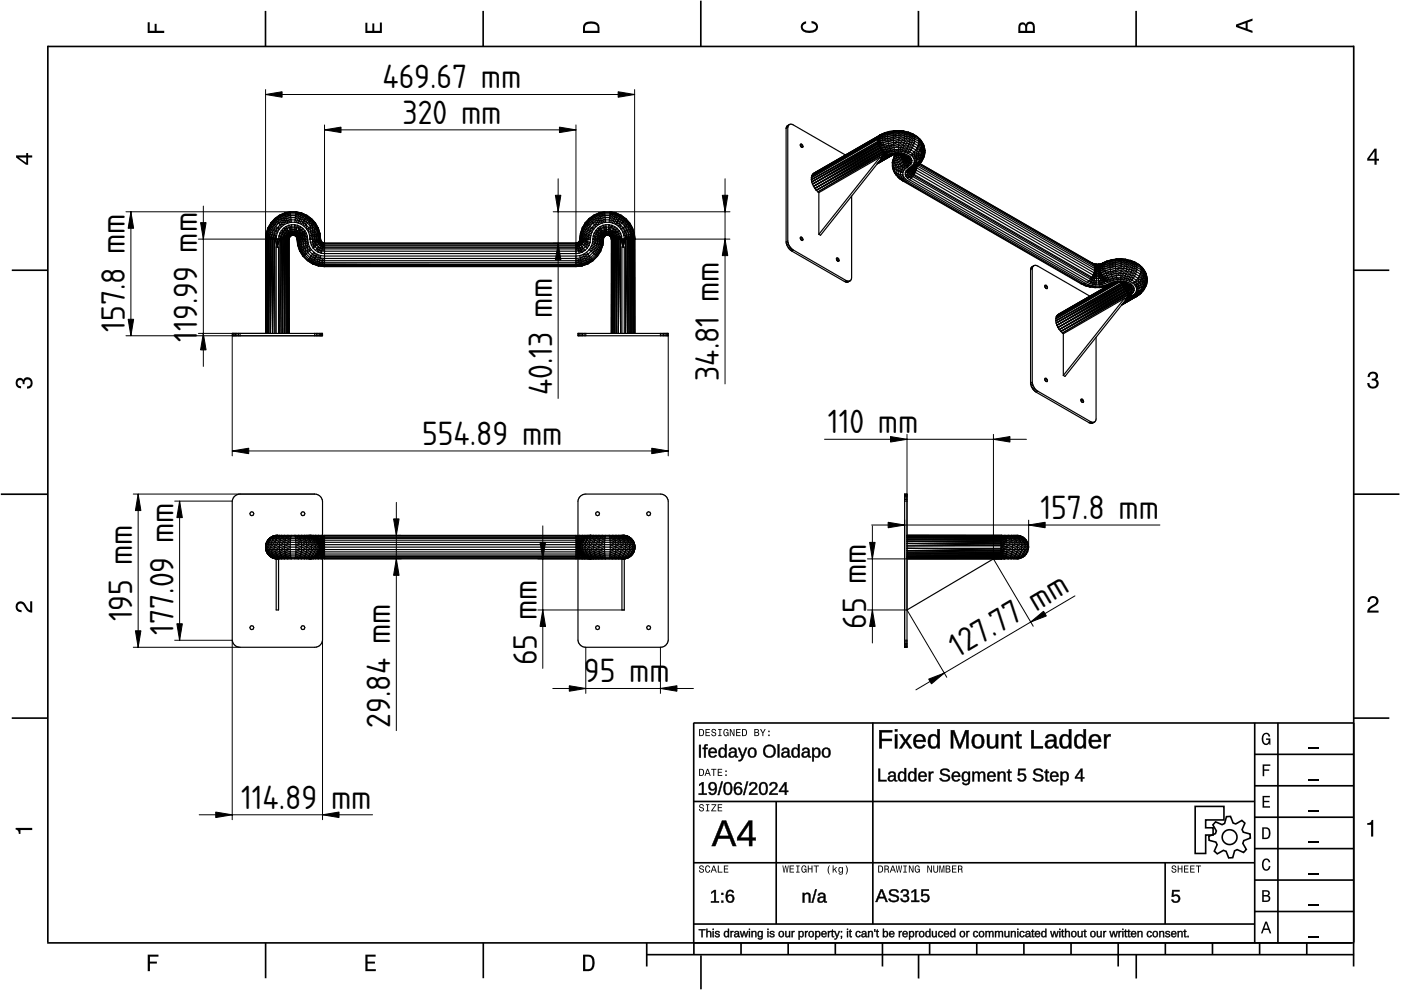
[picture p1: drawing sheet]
<svg xmlns="http://www.w3.org/2000/svg" width="297mm" height="210mm" viewBox="0 0 297 210" stroke-linecap="round" stroke-linejoin="round" font-family="sans-serif">
<defs><g id="words">
<g font-size="6.7">
<text x="81.1" y="18.8">469.67 mm</text>
<text x="85.4" y="26.2">320 mm</text>
<text x="26.5" y="70.4" transform="rotate(-90 26.5 70.4)">157.8 mm</text>
<text x="41.8" y="70.2" transform="rotate(-90 41.8 70.2)">19.99 mm</text>
<text x="41.8" y="72.5" transform="rotate(-90 41.8 72.5)">1</text>
<text x="117.1" y="83.8" transform="rotate(-90 117.1 83.8)">40.13 mm</text>
<text x="152.4" y="80.7" transform="rotate(-90 152.4 80.7)">34.81 mm</text>
<text x="89.5" y="94.3">554.89 mm</text>
<text x="175.5" y="91.9">110 mm</text>
<text x="220.6" y="110">157.8 mm</text>
<text x="28" y="131.8" transform="rotate(-90 28 131.8)">195 mm</text>
<text x="36.8" y="134.6" transform="rotate(-90 36.8 134.6)">177.09 mm</text>
<text x="183.7" y="133.3" transform="rotate(-90 183.7 133.3)">65 mm</text>
<text x="113.8" y="141.1" transform="rotate(-90 113.8 141.1)">65 mm</text>
<text x="203.1" y="139.5" transform="rotate(-31 203.1 139.5)">127.77 mm</text>
<text x="123.8" y="144.7">95 mm</text>
<text x="82.7" y="154.2" transform="rotate(-90 82.7 154.2)">29.84 mm</text>
<text x="51.1" y="171.5">114.89</text>
<text x="70.2" y="171.5">mm</text>
</g>
</g></defs>
<g fill="none" stroke="#000" stroke-width=".35">
<path d="M10.1 9.9h277M10.1 9.7v190.1M56.3 2.3v7.5M102.4 2.3v7.5M148.6 .1v9.8M194.7 2.3v7.5M240.9 2.3v7.5M287 9.7v195.2M2.5 57.3h7.5M287.1 57.3h7.5M.2 104.8h10M287 104.8h9.7"/>
<path d="M2.5 152.3h7.5M147 153.3h140.1M147.1 153.3v46.7M185.1 153.2v42.8M266 159.9h21M266 153.3v46.7M270.9 153.3v46.7M287.1 152.3h7.5M147 169.9h119M164.6 169.9v26M266 179.9h21M266 173.3h21"/>
<path d="M266 166.6h21M10 199.9h277.1M56.3 199.9v7.5M102.5 199.9v7.5M137.1 199.9v5M147 195.9h119M147 182.9h119M147.1 199.9v2.5M157.1 199.9v2.5M167.1 199.9v2.5M177.1 199.9v2.5M187.1 199.9v5"/>
<path d="M197.1 199.9v2.5M207.1 199.9v2.5M217.1 199.9v2.5M227.1 199.9v2.5M237.1 199.9v5M247 182.9v13M247.1 199.9v2.5M257.1 199.9v2.5M266 193.3h21M266 186.6h21M267.1 199.9v2.5M277.1 199.9v2.5"/>
<path d="M137.1 202.4h150M148.6 202.6v7.2M194.8 202.4v5.1M240.9 202.4v5.1"/>
</g>
<g fill="#000">
<path d="M31.3 4.7h.4v1.8h1.1v-1.4h.4v1.4h1.6v.5h-3.5z" fill-rule="evenodd"/>
<path d="M77.5 4.8h.4v1.7h1v-1.5h.5v1.5h1.1v-1.7h.5v2.2h-3.5z" fill-rule="evenodd"/>
<path d="M124 4.9a2.19 2.19 0 0 0-.4 2.1h3.5v-1.2a1.42 1.42 0 0 0-1.7-1.3zM124.3 5.2a2.14 2.14 0 0 1 2.3 .3l.1 1h-2.7l.1-1z" fill-rule="evenodd"/>
<path d="M170.1 4.9l.8-.4v.5a.7 .7 0 0 0-.7 .5 .7 .7 0 0 0 .3 .8 1.69 1.69 0 0 0 2.5-.6 .9 .9 0 0 0-.9-.8v-.5a1.24 1.24 0 0 1 1.3 1.1 1.24 1.24 0 0 1-1 1.4 2.22 2.22 0 0 1-2.5-.7l-.1-.5z" fill-rule="evenodd"/>
<path d="M216.1 5l-.2 .8v1.2h3.5v-1.3a.98 .98 0 0 0-.7-1.1 .98 .98 0 0 0-1.2 .6 .84 .84 0 0 0-1.4-.2zM216.4 5.3a.54 .54 0 0 1 .7-.1 .54 .54 0 0 1 .3 .6v.7h-1.1zM217.9 5.2a.62 .62 0 0 1 .7-.1 .62 .62 0 0 1 .4 .6v.8h-1.2z" fill-rule="evenodd"/>
<path d="M262.1 5.2v.5l3.5 1.3v-.5l-1.1-.3v-1.4l1.1-.4v-.5zM262.6 5.5l1.5-.6v1.1z" fill-rule="evenodd"/>
<path d="M3.4 32.9v.5l2.1 1.5h.5v-1.5h.8v-.5h-.8v-.5h-.4v.5zM4 33.4h1.6v1.1z" fill-rule="evenodd"/>
<path d="M291.4 31.5l-1.5 2.1v.5h1.5v.8h.5v-.8h.5v-.4h-.5v-2.2zM291.4 32.1v1.6h-1.1z" fill-rule="evenodd"/>
<path d="M3.6 80.4a.86 .86 0 0 1 1.4 .1 1.06 1.06 0 0 1 1.2-.5 1.06 1.06 0 0 1 .7 1.2 1.1 1.1 0 0 1-1.2 1.2v-.5a.71 .71 0 0 0 .8-.9 .71 .71 0 0 0-1.3-.1v.6h-.4a.61 .61 0 0 0-.3-.8 .61 .61 0 0 0-.8 .2 .61 .61 0 0 0 .2 .8l.6 .2v.4a1.15 1.15 0 0 1-1.2-.6 1.15 1.15 0 0 1 .3-1.3z" fill-rule="evenodd"/>
<path d="M290.3 79.1a1.08 1.08 0 0 1 1.3-.2 1.08 1.08 0 0 1 .5 1.3l-.4 .2a1.06 1.06 0 0 1 .6 1.3 1.06 1.06 0 0 1-1.2 .7 1.1 1.1 0 0 1-1.2-1.2h.4a.71 .71 0 0 0 1 .8 .71 .71 0 0 0 .1-1.3h-.6v-.4a.61 .61 0 0 0 .8-.3 .61 .61 0 0 0-.2-.8 .61 .61 0 0 0-.8 .2l-.2 .5h-.4z" fill-rule="evenodd"/>
<path d="M3.6 127.8a1.22 1.22 0 0 1 2 .7l.4 .6 .4 .3v-1.9h.4v2.4a1.8 1.8 0 0 1-1.7-1.4 .71 .71 0 0 0-.9-.5 .71 .71 0 0 0-.5 .8 .71 .71 0 0 0 .9 .6v.4a1.18 1.18 0 0 1-1.2-.6 1.18 1.18 0 0 1 .2-1.4z" fill-rule="evenodd"/>
<path d="M290.3 126.7a1.18 1.18 0 0 1 1.9 .3 1.18 1.18 0 0 1-1 1.7l-.5 .3-.3 .5h1.9v.4h-2.4a1.8 1.8 0 0 1 1.4-1.7 .71 .71 0 0 0 .5-.9 .71 .71 0 0 0-.9-.5 .71 .71 0 0 0-.5 .8h-.4z" fill-rule="evenodd"/>
<path d="M148.2 154.6v1.5h.5a.77 .77 0 0 0 .6-.8 .77 .77 0 0 0-.6-.7zM148.4 154.8a.58 .58 0 0 1 .7 .5 .58 .58 0 0 1-.7 .6zM149.6 154.6v1.5h.9v-.2h-.7v-.5h.6v-.2h-.6v-.4h.7v-.2zM151 154.7a.53 .53 0 0 0 0 .6 .53 .53 0 0 0 .6 .2 .32 .32 0 0 1-.3 .5 .32 .32 0 0 1-.3-.4h-.2a.5 .5 0 0 0 .7 .5 .5 .5 0 0 0 .1-.8l-.4-.1a.28 .28 0 0 1-.1-.4 .28 .28 0 0 1 .4-.1 .28 .28 0 0 1 .1 .3h.2a.51 .51 0 0 0-.3-.4 .51 .51 0 0 0-.5 .1zM152.3 154.6v.2h.2v1.1h-.2v.2h.7v-.2h-.3v-1.1h.3v-.2zM153.5 154.7a.81 .81 0 0 0 .5 1.4l.3-.2 .2 .2v-.8h-.6v.1h.4l-.2 .5a.6 .6 0 0 1-.5-.6 .6 .6 0 0 1 .4-.6l.2 .3h.3l-.2-.3a.53 .53 0 0 0-.8 0zM154.7 154.6v1.5h.2v-1.3l.6 1.3h.2v-1.5h-.2v1.2l-.5-1.2zM156.1 154.6v1.5h.9v-.2h-.7v-.5h.6v-.2h-.6v-.4h.7v-.2zM157.3 154.6v1.5h.5a.77 .77 0 0 0 .6-.8 .77 .77 0 0 0-.6-.7zM157.5 154.8a.57 .57 0 0 1 .7 .5 .57 .57 0 0 1-.7 .6zM159.9 154.6v1.5h.6a.42 .42 0 0 0 .5-.3 .42 .42 0 0 0-.3-.5l.2-.2-.1-.4zM160.1 154.8h.3a.23 .23 0 0 1 .3 .2 .23 .23 0 0 1-.3 .2h-.3zM160.1 155.4h.4a.26 .26 0 0 1 .3 .2 .26 .26 0 0 1-.3 .3h-.4zM161.1 154.6l.5 .9v.6h.2v-.6l.5-.9h-.2l-.4 .7-.3-.7zM162.9 155.8v.3h.3v-.3zM162.9 154.9v.3h.3v-.3z" fill-rule="evenodd"/>
<path d="M267.8 155.7a.85 .85 0 0 1 .9-.3 .85 .85 0 0 1 .6 .8h-.3l-.1-.3a.49 .49 0 0 0-.4-.3 .49 .49 0 0 0-.5 .3 1.2 1.2 0 0 0 .4 1.8 .66 .66 0 0 0 .6-.8h-.6v-.3h.9v1.3h-.1l-.1-.3-.3 .3a.85 .85 0 0 1-1.2-.7v-1.1z" fill-rule="evenodd"/>
<path d="M3.3 175.5h3.5v.5h-2.5v.8h-.3a.77 .77 0 0 0-.7-.9z" fill-rule="evenodd"/>
<path d="M148.4 170.6a.53 .53 0 0 0 0 .6 .53 .53 0 0 0 .6 .2 .32 .32 0 0 1-.3 .5 .32 .32 0 0 1-.3-.4h-.2a.5 .5 0 0 0 .7 .6 .5 .5 0 0 0 .1-.9l-.4-.1a.28 .28 0 0 1-.1-.4 .28 .28 0 0 1 .4-.1 .28 .28 0 0 1 .1 .4h.2a.51 .51 0 0 0-.3-.5 .51 .51 0 0 0-.5 .1zM149.7 170.5v.2h.2v1.1h-.2v.2h.7v-.2h-.3v-1.1h.3v-.2zM150.8 170.5v.2h.8l-.8 1.3h1.1v-.2h-.9l.9-1.3zM152.2 170.5v1.5h.9v-.2h-.7v-.5h.6v-.1h-.6v-.5h.7v-.2z" fill-rule="evenodd"/>
<path d="M148.2 163v1.5h.5a.77 .77 0 0 0 .6-.7 .77 .77 0 0 0-.6-.8zM148.4 163.2a.58 .58 0 0 1 .7 .6 .58 .58 0 0 1-.7 .5zM149.9 163l-.5 1.5h.2l.1-.4h.6l.2 .4h.2l-.6-1.5zM150 163.2l.3 .7h-.5zM150.8 163v.2h.4v1.3h.2v-1.3h.5v-.2zM152.2 163v1.5h.9v-.2h-.7v-.5h.6v-.2h-.6v-.4h.7v-.2zM153.8 164.2v.3h.3v-.3zM153.8 163.4v.3h.3v-.3z" fill-rule="evenodd"/>
<path d="M267.7 168.7h1.5v.3h-1.2v.8h1.1v.3h-1.1v.8h1.3v.3h-1.6z" fill-rule="evenodd"/>
<path d="M267.7 162.1h1.6v.3h-1.3v.7h1.1v.3h-1.1v1.2h-.3z" fill-rule="evenodd"/>
<path d="M267.6 175.4v2.5h.8a1.37 1.37 0 0 0 .7-2.2 1.56 1.56 0 0 0-1.5-.3zM267.9 175.7a.98 .98 0 0 1 1.2 .7 .98 .98 0 0 1-.7 1.2h-.5z" fill-rule="evenodd"/>
<path d="M289.9 174.5a.77 .77 0 0 0 .9-.7h.4v3.6h-.5v-2.5h-.8z" fill-rule="evenodd"/>
<path d="M148.4 183.6a.53 .53 0 0 0 0 .6 .53 .53 0 0 0 .6 .2 .32 .32 0 0 1-.3 .5 .32 .32 0 0 1-.3-.4h-.2a.5 .5 0 0 0 .7 .6 .5 .5 0 0 0 .1-.9l-.4-.1a.28 .28 0 0 1-.1-.4 .28 .28 0 0 1 .4-.1 .28 .28 0 0 1 .1 .4h.2a.51 .51 0 0 0-.3-.5 .51 .51 0 0 0-.5 .1zM149.6 183.7l-.1 .2a.67 .67 0 0 0 .1 .9 .67 .67 0 0 0 .8 .1l.2-.4h-.2l-.2 .3a.6 .6 0 0 1-.5-.5 .6 .6 0 0 1 .5-.6l.2 .3h.2l-.2-.4a.5 .5 0 0 0-.8 .1zM151.2 183.5l-.5 1.5h.2l.1-.4h.6l.2 .4h.2l-.6-1.5zM151.3 183.7l.3 .7h-.5zM152.2 183.5v1.5h1v-.2h-.8v-1.3zM153.5 183.5v1.5h.9v-.2h-.7v-.5h.6v-.2h-.6v-.4h.7v-.2z" fill-rule="evenodd"/>
<path d="M165.9 183.5l.2 1.5h.2l.3-1.3 .2 1.3h.2l.2-1.5h-.1l-.2 1.3-.2-1.3h-.2l-.2 1.3-.2-1.3zM167.4 183.5v1.5h1v-.2h-.8v-.5h.7v-.2h-.7v-.4h.7v-.2zM168.8 183.5v.2h.3v1.1h-.3v.2h.7v-.2h-.2v-1.1h.2v-.2zM170 183.7a.82 .82 0 0 0 .6 1.3l.3-.2 .1 .2v-.8h-.5v.2h.3l-.2 .4a.6 .6 0 0 1-.5-.5 .6 .6 0 0 1 .5-.6l.2 .3h.2l-.2-.4a.53 .53 0 0 0-.8 .1zM171.3 183.5v1.5h.2v-.7h.6v.7h.2v-1.5h-.2v.6h-.6v-.6zM172.5 183.5v.2h.5v1.3h.2v-1.3h.4v-.2zM175.8 183.5a1.35 1.35 0 0 0 .2 1.9 1.84 1.84 0 0 1 0-1.9zM176.5 183.5v1.5h.2v-.4l.2-.2 .4 .6h.2l-.4-.7 .4-.5h-.2l-.6 .6v-.9zM177.9 184a.59 .59 0 0 0-.2 .7 .59 .59 0 0 0 .7 .3l.1-.2a.31 .31 0 0 1-.1 .5 .31 .31 0 0 1-.4-.2h-.2a.47 .47 0 0 0 .5 .4 .47 .47 0 0 0 .4-.5v-1.2h-.2v.2l-.3-.2zM178 184.1l.1-.1a.42 .42 0 0 1 .4 .4 .42 .42 0 0 1-.4 .5l-.1-.3zM179.3 183.5a1.85 1.85 0 0 1 0 1.9 1.22 1.22 0 0 0 0-1.9z" fill-rule="evenodd"/>
<path d="M186.2 183.5v1.5h.5a.77 .77 0 0 0 .6-.7 .77 .77 0 0 0-.6-.8zM186.4 183.7a.58 .58 0 0 1 .6 .6 .58 .58 0 0 1-.6 .5zM187.5 183.5v1.5h.2v-.6a.45 .45 0 0 1 .5 .1 .45 .45 0 0 1 .1 .5h.2l-.2-.7a.42 .42 0 0 0 .1-.5 .42 .42 0 0 0-.4-.3zM187.7 183.7h.3a.26 .26 0 0 1 .3 .2 .26 .26 0 0 1-.4 .3h-.2zM189.2 183.5l-.6 1.5h.2l.2-.4h.6l.1 .4h.2l-.5-1.5zM189.3 183.7l.2 .7h-.4zM189.9 183.5l.3 1.5h.2l.2-1.3 .2 1.3h.2l.3-1.5h-.2l-.2 1.3-.2-1.3h-.2l-.2 1.3-.2-1.3zM191.5 183.5v.2h.3v1.1h-.3v.2h.8v-.2h-.3v-1.1h.3v-.2zM192.7 183.5v1.5h.2v-1.2l.6 1.2h.2v-1.5h-.2v1.2l-.6-1.2zM194.1 183.7a.81 .81 0 0 0 .5 1.3l.3-.2 .1 .2v-.8h-.5v.2h.3l-.2 .4a.6 .6 0 0 1-.5-.5 .6 .6 0 0 1 .5-.6l.2 .3h.2l-.2-.4a.53 .53 0 0 0-.7 .1zM196.6 183.5v1.5h.2v-1.2l.6 1.2h.2v-1.5h-.2v1.2l-.6-1.2zM197.9 183.5v.9a.52 .52 0 0 0 .5 .6 .52 .52 0 0 0 .5-.6v-.9h-.2v.9a.33 .33 0 0 1-.3 .5 .33 .33 0 0 1-.3-.5v-.9zM199.2 183.5v1.5h.1v-1.4l.3 1.4h.2l.3-1.4v1.4h.1v-1.5h-.2l-.3 1.3-.3-1.3zM200.5 183.5v1.5h.6a.42 .42 0 0 0 .4-.3 .42 .42 0 0 0-.2-.5l.2-.2-.1-.4zM200.7 183.7h.3a.23 .23 0 0 1 .3 .2 .23 .23 0 0 1-.3 .2h-.3zM200.7 184.3h.3a.26 .26 0 0 1 .3 .3 .26 .26 0 0 1-.3 .2h-.3zM201.8 183.5v1.5h1v-.2h-.8v-.5h.7v-.2h-.7v-.4h.8v-.2zM203.1 183.5v1.5h.2v-.6a.45 .45 0 0 1 .5 .1 .45 .45 0 0 1 .1 .5h.2l-.2-.7a.42 .42 0 0 0 .1-.5 .42 .42 0 0 0-.4-.3zM203.3 183.7h.3a.26 .26 0 0 1 .3 .2 .26 .26 0 0 1-.4 .3h-.2z" fill-rule="evenodd"/>
<path d="M248.5 183.6a.53 .53 0 0 0 0 .6 .53 .53 0 0 0 .6 .2 .32 .32 0 0 1-.2 .5 .32 .32 0 0 1-.3-.4h-.2a.5 .5 0 0 0 .6 .6 .5 .5 0 0 0 .2-.9l-.4-.1a.28 .28 0 0 1-.1-.4 .28 .28 0 0 1 .3-.1 .28 .28 0 0 1 .2 .4h.2a.51 .51 0 0 0-.3-.5 .51 .51 0 0 0-.6 .1zM249.7 183.5v1.5h.2v-.7h.6v.7h.2v-1.5h-.2v.6h-.6v-.6zM251 183.5v1.5h1v-.2h-.8v-.5h.7v-.2h-.7v-.4h.8v-.2zM252.3 183.5v1.5h1v-.2h-.8v-.5h.7v-.2h-.7v-.4h.8v-.2zM253.5 183.5v.2h.5v1.3h.2v-1.3h.5v-.2z" fill-rule="evenodd"/>
<path d="M268.3 195.4l-1 2.5h.4l.2-.7h1l.3 .7h.3l-.9-2.5zM268.4 195.8l.4 1.1h-.7z" fill-rule="evenodd"/>
<path d="M267.6 188.7v2.5h1a.7 .7 0 0 0 .7-.5 .7 .7 0 0 0-.4-.8 .61 .61 0 0 0 .3-.8 .61 .61 0 0 0-.7-.4zM267.9 189h.6a.38 .38 0 0 1 .4 .4 .38 .38 0 0 1-.5 .4h-.5zM267.9 190.1h.6a.44 .44 0 0 1 .5 .4 .44 .44 0 0 1-.5 .4h-.6z" fill-rule="evenodd"/>
<path d="M267.8 182.3a.85 .85 0 0 1 .9-.3 .85 .85 0 0 1 .6 .8h-.3l-.1-.2a.47 .47 0 0 0-.4-.3 .47 .47 0 0 0-.4 .3 1.21 1.21 0 0 0 .4 1.7 .64 .64 0 0 0 .5-.7h.4a.89 .89 0 0 1-.8 1 .89 .89 0 0 1-1-.7v-1.1z" fill-rule="evenodd"/>
<path d="M31.3 202.4h2.3v.4h-1.8v1.1h1.5v.4h-1.5v1.6h-.5z" fill-rule="evenodd"/>
<path d="M77.5 202.4h2.1v.4h-1.7v1.1h1.6v.4h-1.6v1.2h1.8v.4h-2.2z" fill-rule="evenodd"/>
<path d="M123.6 202.4v3.5h1.2a1.42 1.42 0 0 0 1.3-1.7 1.38 1.38 0 0 0-1.3-1.8zM124.1 202.8l1 .1a1.89 1.89 0 0 1 0 2.5l-1 .1z" fill-rule="evenodd"/>
</g>
<path d="M277.3 158.6h2.2M277.3 178.6h2.2M277.3 172h2.2M277.3 165.3h2.2M277.3 198.6h2.2M277.3 192h2.2M277.3 185.3h2.2" fill="none" stroke="#000" stroke-width=".25"/>
<g fill="#000">
<path d="M248.5 188.7h1.6v.3h-1.3v.8a.91 .91 0 0 1 1.2 .2 .91 .91 0 0 1-.1 1.3 .91 .91 0 0 1-1.2-.1l-.3-.4 .3-.1a.59 .59 0 0 0 .9 .3 .59 .59 0 0 0 .1-.9 .59 .59 0 0 0-.9 0h-.4z"/>
<path d="M186.4 154.8h2.8v.4h-2.3v1.5h2.2v.4h-2.2v1.6h-.5zM189.7 155.7h.5v3h-.5zM189.7 154.6h.5v.5h-.5zM190.7 155.7h.6l.7 1.2 .7-1.2h.6l-1 1.4 1 1.6h-.5l-.8-1.3-.8 1.3h-.5l1-1.6zM194 156a1.34 1.34 0 0 1 1.6-.2 1.34 1.34 0 0 1 .7 1.5h-2.1a.86 .86 0 0 0 .5 1 .86 .86 0 0 0 1-.4l.5 .1a1.4 1.4 0 0 1-1.8 .6 1.4 1.4 0 0 1-.7-1.8zM194.4 156.3l-.2 .6h1.6a.79 .79 0 0 0-.5-.8 .79 .79 0 0 0-.9 .2zM197.1 155.9a1.05 1.05 0 0 1 1.6 .3v-1.6h.5v4.1h-.4v-.5a1.13 1.13 0 0 1-1.5 .4 1.13 1.13 0 0 1-.6-1.4l.1-.6zM197.6 156.1a1.73 1.73 0 0 0 .1 2.2h.2a.9 .9 0 0 0 .8-1.2 .82 .82 0 0 0-.2-.9 .82 .82 0 0 0-.9-.1zM201.6 154.8h.7l1.2 3.3 1.2-3.3h.6v3.9h-.4v-3.4l-1.2 3.4h-.4l-1.2-3.4v3.4h-.5zM206.5 155.9a1.39 1.39 0 0 1 1.7 0 1.39 1.39 0 0 1 .4 1.6 1.32 1.32 0 0 1-1.4 1.2 1.32 1.32 0 0 1-1.2-1.5l.1-.6zM206.9 156.1a1.58 1.58 0 0 0 .2 2.2h.2a.88 .88 0 0 0 .9-1.1 .85 .85 0 0 0-.3-1 .85 .85 0 0 0-1-.1zM209.3 155.7h.5v1.9a.71 .71 0 0 0 .7 .8 .71 .71 0 0 0 .6-1v-1.7h.5v3h-.4l-.1-.5a.99 .99 0 0 1-1.1 .5 .99 .99 0 0 1-.7-1zM212.4 155.7h.4l.1 .5a.99 .99 0 0 1 1.1-.5 .99 .99 0 0 1 .7 1v2h-.5v-1.9a.71 .71 0 0 0-.7-.8 .71 .71 0 0 0-.6 .9v1.8h-.5zM215.7 155.1h.3v.6h.6v.4h-.6v2l.2 .2h.4v.3l-.3 .1a.6 .6 0 0 1-.8-.7v-1.9h-.3v-.4h.3zM218.7 154.8h.5v3.4h1.9v.5h-2.4zM222 155.9a1.17 1.17 0 0 1 1.2-.3 1.17 1.17 0 0 1 .8 1v1.5l.1 .2h.3v.3a.59 .59 0 0 1-.6 .1 .59 .59 0 0 1-.3-.6 1 1 0 0 1-1.2 .6 1 1 0 0 1-.7-1.1l.4-.6 1.5-.1a.67 .67 0 0 0-.5-.9 .67 .67 0 0 0-.8 .5h-.5zM222.3 157.4a.61 .61 0 0 0 0 .9 .61 .61 0 0 0 1-.3l.2-.8zM225 155.9a1.05 1.05 0 0 1 1.6 .3v-1.6h.5v4.1h-.4l-.1-.5a1.13 1.13 0 0 1-1.4 .4 1.13 1.13 0 0 1-.6-1.4l.1-.6zM225.4 156.1a1.73 1.73 0 0 0 .2 2.2h.2a.9 .9 0 0 0 .8-1.2 .82 .82 0 0 0-.2-.9 .82 .82 0 0 0-1-.1zM228.1 155.9a1.05 1.05 0 0 1 1.6 .3v-1.6h.5v4.1h-.4v-.5a1.13 1.13 0 0 1-1.5 .4 1.13 1.13 0 0 1-.6-1.4l.1-.6zM228.6 156.1a1.73 1.73 0 0 0 .1 2.2h.2a.9 .9 0 0 0 .8-1.2 .82 .82 0 0 0-.2-.9 .82 .82 0 0 0-.9-.1zM231.2 156a1.34 1.34 0 0 1 1.6-.2 1.34 1.34 0 0 1 .7 1.5h-2.1a.86 .86 0 0 0 .5 1 .86 .86 0 0 0 1-.4l.5 .1a1.4 1.4 0 0 1-1.8 .6 1.4 1.4 0 0 1-.7-1.8zM231.6 156.3l-.2 .6h1.6a.79 .79 0 0 0-.5-.8 .79 .79 0 0 0-.9 .2zM234.1 155.7h.4l.1 .6a.71 .71 0 0 1 .9-.6v.4a.74 .74 0 0 0-.8 .2 .74 .74 0 0 0-.1 .8v1.6h-.5z"/>
<path d="M186.4 154.8h2.8v.5l-2.3-.1v1.5l2.2-.1v.5h-2.2l.1 1.6h-.6zM186.4 154.8v3.9h.5v-1.6h2.2v-.4h-2.2v-1.5h2.3v-.4zM189.7 155.7h.6v3h-.6zM189.7 155.7v3h.5v-3zM189.7 154.6h.6v.5h-.6zM189.7 154.6v.5h.5v-.5zM190.6 155.7h.7l.7 1.2 .7-1.2h.7l-1.1 1.4 1.1 1.6h-.6l-.8-1.3-.8 1.3h-.6l1.1-1.6zM190.7 155.7l1.1 1.4-1.1 1.6h.5l.8-1.3 .8 1.3h.5l-1.1-1.6 1.1-1.4h-.6l-.7 1.2-.7-1.2zM193.9 156a1.36 1.36 0 0 1 1.7-.3 1.36 1.36 0 0 1 .7 1.6h-2.1a.84 .84 0 0 0 .5 .9 .84 .84 0 0 0 1.1-.4l.4 .2a1.44 1.44 0 0 1-1.8 .6 1.44 1.44 0 0 1-.8-1.8zM194 156.1a1.53 1.53 0 0 0-.2 1.7 1.53 1.53 0 0 0 1.6 .8l.8-.5-.5-.2a.78 .78 0 0 1-1.2 .4l-.3-.4-.1-.7 2.1 .1a1.3 1.3 0 0 0-.6-1.5 1.3 1.3 0 0 0-1.6 .3zM194.4 156.3l-.2 .6h1.5a.75 .75 0 0 0-.4-.8 .75 .75 0 0 0-.9 .2zM194.4 156.2a.81 .81 0 0 1 .9-.2 .81 .81 0 0 1 .5 1h-1.7zM197.1 155.9a1.02 1.02 0 0 1 1.6 .3v-1.6h.6v4.1h-.6v-.5a1.03 1.03 0 0 1-1.7 .2l-.3-.8a2.16 2.16 0 0 1 .4-1.7zM197.2 155.9a1.91 1.91 0 0 0 .3 2.7 1.17 1.17 0 0 0 1.3-.5v.6h.4v-4.1h-.5v1.6a.98 .98 0 0 0-1.5-.3zM197.6 156.2a1.71 1.71 0 0 0 .1 2.1h.5a1.41 1.41 0 0 0 0-2.2zM197.5 156.1a.86 .86 0 0 1 1 .1 .86 .86 0 0 1 .3 .9 .86 .86 0 0 1-.3 1.1 .86 .86 0 0 1-1.1-.1l-.2-1.3zM201.6 154.8h.7l1.2 3.3 1.1-3.3h.8v3.9h-.6l.1-3.4-.1 .5-1.1 2.9h-.4l-1.3-3.4 .1 3.4h-.5zM201.6 154.8v3.9h.5v-3.4l1.2 3.4h.4l1.2-3.4v3.4h.4v-3.9h-.6l-1.2 3.3-1.2-3.3zM206.5 155.9a1.44 1.44 0 0 1 1.7 0 1.44 1.44 0 0 1 .5 1.6 1.36 1.36 0 0 1-1.5 1.2 1.36 1.36 0 0 1-1.2-1.5v-.6zM206.5 155.9a1.56 1.56 0 0 0-.4 1.7 1.56 1.56 0 0 0 1.2 1.1 1.33 1.33 0 0 0 1.3-1.9 1.25 1.25 0 0 0-.7-1.1 1.25 1.25 0 0 0-1.4 .2zM206.9 156.2a1.54 1.54 0 0 0 .2 2.1h.2a.84 .84 0 0 0 .8-1.1 .81 .81 0 0 0-.2-1 .81 .81 0 0 0-1 0zM206.9 156.1a.9 .9 0 0 1 1 .1 .9 .9 0 0 1 .3 1 .9 .9 0 0 1-.8 1.2 .9 .9 0 0 1-.9-1.2l.1-.7zM209.2 155.7h.6v1.9a.66 .66 0 0 0 .7 .7 .66 .66 0 0 0 .6-.9v-1.7h.6v3h-.6v-.5a1 1 0 0 1-1.1 .5 1 1 0 0 1-.8-1zM209.3 155.7v2a.97 .97 0 0 0 .8 .9 .97 .97 0 0 0 1-.5l.1 .6h.4v-3h-.5l.1 1.7a.75 .75 0 0 1-.7 1 .75 .75 0 0 1-.8-.8l.1-1.9zM212.3 155.7h.6v.5a1 1 0 0 1 1.1-.6 1 1 0 0 1 .8 1.1v2h-.6v-1.9a.66 .66 0 0 0-.7-.7 .66 .66 0 0 0-.6 .8v1.8h-.6zM212.4 155.7v3h.5l-.1-1.8a.75 .75 0 0 1 .7-.9 .75 .75 0 0 1 .8 .8l-.1 1.9h.5v-2a.97 .97 0 0 0-.7-1 .97 .97 0 0 0-1.1 .6l-.1-.6zM215.7 155h.4l-.1 .7h.6v.4h-.6l.1 2 .1 .1h.5v.4a.79 .79 0 0 1-1.2-.6v-1.9h-.4v-.4h.4zM215.7 155.1l-.1 .7-.4-.1v.4l.4-.1v2a.65 .65 0 0 0 .3 .6 .65 .65 0 0 0 .7 0v-.3h-.4l-.2-.4v-1.9l.6 .1v-.4l-.6 .1v-.7zM218.6 154.8h.6v3.4h2v.5h-2.6zM218.7 154.8v3.9h2.4v-.5l-2 .1 .1-3.5zM221.9 155.9a1.26 1.26 0 0 1 2.1 .7v1.5l.1 .2h.3v.3a.6 .6 0 0 1-.6 .1 .6 .6 0 0 1-.3-.6 1.03 1.03 0 0 1-1.3 .7 1.03 1.03 0 0 1-.7-1.3 1.03 1.03 0 0 1 1.3-.7l.6 .1a.64 .64 0 0 0-.4-.8 .64 .64 0 0 0-.8 .4h-.6zM222.1 155.9l-.4 .6h.5a.62 .62 0 0 1 .4-.6 .62 .62 0 0 1 .6 .2l.2 .2 .1 .6h-.7a.94 .94 0 0 0-1.2 .5 .94 .94 0 0 0 .5 1.2 .94 .94 0 0 0 1.2-.3l.2-.3a.55 .55 0 0 0 .3 .6 .55 .55 0 0 0 .6 0v-.3l-.3 .1-.2-.3v-1.5a1.12 1.12 0 0 0-.7-.9 1.12 1.12 0 0 0-1.1 .2zM222.3 157.4a.57 .57 0 0 0 .1 .9 .57 .57 0 0 0 .8-.3l.3-.8zM222.2 157.3l1.3-.1a.85 .85 0 0 1-.4 1 .85 .85 0 0 1-1.1-.2zM225 155.9a1.02 1.02 0 0 1 1.6 .3v-1.6h.6v4.1h-.6v-.5a1.03 1.03 0 0 1-1.7 .2l-.3-.8a2.16 2.16 0 0 1 .4-1.7zM225.1 155.9a1.91 1.91 0 0 0 .3 2.7 1.17 1.17 0 0 0 1.3-.5v.6h.4v-4.1h-.5v1.6a.98 .98 0 0 0-1.5-.3zM225.5 156.2a1.71 1.71 0 0 0 .1 2.1h.5a1.41 1.41 0 0 0 0-2.2zM225.4 156.1a.86 .86 0 0 1 1 .1 .86 .86 0 0 1 .3 .9 .86 .86 0 0 1-.3 1.1 .86 .86 0 0 1-1.1-.1l-.2-1.3zM228.1 155.9a1.02 1.02 0 0 1 1.6 .3v-1.6h.6v4.1h-.6v-.5a1.03 1.03 0 0 1-1.7 .2l-.3-.8a2.16 2.16 0 0 1 .4-1.7zM228.2 155.9a1.91 1.91 0 0 0 .3 2.7 1.17 1.17 0 0 0 1.3-.5v.6h.4v-4.1h-.5v1.6a.98 .98 0 0 0-1.5-.3zM228.6 156.2a1.71 1.71 0 0 0 .1 2.1h.5a1.41 1.41 0 0 0 0-2.2zM228.5 156.1a.86 .86 0 0 1 1 .1 .86 .86 0 0 1 .3 .9 .86 .86 0 0 1-.3 1.1 .86 .86 0 0 1-1.1-.1l-.2-1.3zM231.1 156a1.36 1.36 0 0 1 1.7-.3 1.36 1.36 0 0 1 .7 1.6h-2.1a.84 .84 0 0 0 .5 .9 .84 .84 0 0 0 1.1-.4l.4 .2a1.44 1.44 0 0 1-1.8 .6 1.44 1.44 0 0 1-.8-1.8zM231.2 156.1a1.53 1.53 0 0 0-.2 1.7 1.53 1.53 0 0 0 1.6 .8l.8-.5-.5-.2a.78 .78 0 0 1-1.2 .4l-.3-.4-.1-.7 2.1 .1a1.3 1.3 0 0 0-.6-1.5 1.3 1.3 0 0 0-1.6 .3zM231.6 156.3l-.2 .6h1.5a.75 .75 0 0 0-.4-.8 .75 .75 0 0 0-.9 .2zM231.6 156.2a.81 .81 0 0 1 .9-.2 .81 .81 0 0 1 .5 1h-1.7zM234 155.7h.6v.6a.65 .65 0 0 1 .9-.6v.5a.69 .69 0 0 0-.7 .2 .69 .69 0 0 0-.2 .7v1.6h-.6zM234.1 155.7v3h.5l-.1-1.6a.74 .74 0 0 1 .2-.8 .74 .74 0 0 1 .8-.2v-.4a.96 .96 0 0 0-1 .7v-.7z"/>
<path d="M148.2 166.3l.7-.5h.3v2.4h.7v.4h-1.8v-.4h.7l.1-2-.7 .5zM148.2 166.3l.1 .3 .6-.5v2.2l-.7-.1v.3h1.6v-.3l-.7 .1 .1-2.4h-.3zM150.4 166a1.02 1.02 0 0 1 1.2 0 1.02 1.02 0 0 1 .4 1.1 1.07 1.07 0 0 1-.3 1.3 1.07 1.07 0 0 1-1.3-.1l-.2-.3 .4-.1a.54 .54 0 0 0 .7 .3 .54 .54 0 0 0 .3-.7v-.3a.74 .74 0 0 1-1.1 .3l-.3-.5v-.6zM150.5 166.1a.85 .85 0 0 0-.1 1.2 .85 .85 0 0 0 1.3-.1 .73 .73 0 0 1-.2 .9 .73 .73 0 0 1-.9 .1v-.2h-.3a.88 .88 0 0 0 1 .5 .88 .88 0 0 0 .6-1 1.11 1.11 0 0 0-1.1-1.6zM150.5 166.7a.55 .55 0 0 0 1.1 0 .55 .55 0 0 0-1.1 0zM150.7 166.2a.62 .62 0 0 1 .9 .1 .62 .62 0 0 1-.2 .9 .62 .62 0 0 1-.9-.3zM152.9 165.7h.4l-.8 2.9h-.4zM152.9 165.7l-.7 2.9h.3l.7-2.8zM153.8 165.9a1.04 1.04 0 0 1 1.2 .1 1.04 1.04 0 0 1 .3 1.2 1.01 1.01 0 0 1-.4 1.2 1.01 1.01 0 0 1-1.3-.2 2.22 2.22 0 0 1 .2-2.3zM153.8 166a1.81 1.81 0 0 0 .2 2.5 1 1 0 0 0 1.2-1.3 .97 .97 0 0 0-.3-1.1 .97 .97 0 0 0-1.1-.1zM154 166.2a1.79 1.79 0 0 0 .1 2h.4a1.62 1.62 0 0 0 0-2zM154 166.2l.5-.1a1.65 1.65 0 0 1 0 2.2h-.4a1.69 1.69 0 0 1-.1-2.1zM156 165.9a.77 .77 0 0 1 .8-.1 .77 .77 0 0 1 .5 .6l-.3 .1a.53 .53 0 0 0-.7-.3 .53 .53 0 0 0-.3 .6l-.1 .3a.78 .78 0 0 1 .7-.4 .78 .78 0 0 1 .7 .5 .95 .95 0 0 1-.6 1.4 .95 .95 0 0 1-1.1-1v-1zM156.1 166a1.73 1.73 0 0 0 .2 2.5 .84 .84 0 0 0 1-1 .84 .84 0 0 0-1.4-.4 .72 .72 0 0 1 .1-.8 .72 .72 0 0 1 .9-.1l.1 .2h.3a.76 .76 0 0 0-1.2-.4zM155.9 167.6a.55 .55 0 0 0 1.1 0 .55 .55 0 0 0-1.1 0zM155.8 167.7a.65 .65 0 0 1 1.3 0 .65 .65 0 0 1-1.3 0zM158.3 165.7h.4l-.8 2.9h-.4zM158.3 165.7l-.7 2.9h.2l.8-2.8zM159.1 166a.9 .9 0 0 1 1.4 .1 .9 .9 0 0 1-.5 1.4l-.8 .7h1.4v.4h-1.8l.1-.6 .6-.6a.75 .75 0 0 0 .4-1.2h-.5l-.2 .4h-.4zM159.1 166l-.3 .5h.4a.56 .56 0 0 1 .9-.3 .56 .56 0 0 1-.2 .9l-.8 .8-.3 .6h1.8v-.3l-1.5 .1 .6-.7a.97 .97 0 0 0 .4-1.7h-.6zM161.3 165.9a1.04 1.04 0 0 1 1.2 .1 1.04 1.04 0 0 1 .3 1.2 1.01 1.01 0 0 1-.4 1.2 1.01 1.01 0 0 1-1.3-.2 2.22 2.22 0 0 1 .2-2.3zM161.3 166a1.81 1.81 0 0 0 .3 2.5 1 1 0 0 0 1.1-1.3 .97 .97 0 0 0-.3-1.1 .97 .97 0 0 0-1.1-.1zM161.5 166.2a1.79 1.79 0 0 0 .2 2h.3a1.62 1.62 0 0 0 0-2zM161.5 166.2l.5-.1a1.65 1.65 0 0 1 0 2.2h-.4a1.69 1.69 0 0 1-.1-2.1zM163.4 166a.9 .9 0 0 1 1.4 .1 .9 .9 0 0 1-.5 1.4l-.8 .7h1.4v.4h-1.8l.1-.6 .6-.6a.75 .75 0 0 0 .4-1.2h-.5l-.2 .4h-.4zM163.4 166l-.3 .5h.4a.56 .56 0 0 1 .9-.3 .56 .56 0 0 1-.2 .9l-.8 .8-.3 .6h1.8v-.3l-1.5 .1 .6-.7a.97 .97 0 0 0 .4-1.7h-.6zM166.4 165.8h.4l-.1 1.8h.5v.4l-.5-.1 .1 .7h-.4v-.7l-1.3 .1v-.4zM166.4 165.9l-1.2 1.8v.2h1.3l-.1 .6h.3v-.6h.4v-.3l-.4 .1v-1.8zM166.4 166.2l-.9 1.5 .9-.1zM166.4 166.2l.1 1.5h-1.1z"/>
<path d="M148.2 166.3l.7-.4h.3v2.3h.6v.3h-1.6v-.3h.6v-2l-.6 .4zM150.4 166.1a.98 .98 0 0 1 1.2-.1 .98 .98 0 0 1 .4 1.1 1.02 1.02 0 0 1-.4 1.2 1.02 1.02 0 0 1-1.2 0l-.1-.3h.3a.56 .56 0 0 0 .7 .2 .56 .56 0 0 0 .3-.7v-.3a.86 .86 0 0 1-1.2 .1 .86 .86 0 0 1 0-1.2zM150.7 166.3a.62 .62 0 0 0 0 .9 .62 .62 0 0 0 1-.2 .62 .62 0 0 0-.5-.9zM152.9 165.7h.3l-.7 2.9h-.3zM153.8 166a1 1 0 0 1 1.2 .1 1 1 0 0 1 .2 1.1 .97 .97 0 0 1-.3 1.2 .97 .97 0 0 1-1.3-.2 2.18 2.18 0 0 1 .2-2.2zM154 166.2a1.8 1.8 0 0 0 .1 2h.4a1.64 1.64 0 0 0 0-2.1zM156 166l.3-.1a.79 .79 0 0 1 1 .5h-.3a.56 .56 0 0 0-.7-.2 .56 .56 0 0 0-.4 .6v.3a.87 .87 0 0 1 1.3 .1 .87 .87 0 0 1-.1 1.2 .87 .87 0 0 1-1.3-.2 2.08 2.08 0 0 1 .2-2.2zM155.9 167.7a.58 .58 0 0 0 1.1 0 .58 .58 0 0 0-1.1 0zM158.3 165.7h.3l-.8 2.9h-.3zM159.1 166a.86 .86 0 0 1 1.3 .2 .86 .86 0 0 1-.4 1.2l-.8 .8h1.4v.3h-1.8a2.58 2.58 0 0 1 1.2-1.5 .52 .52 0 0 0-.1-.9 .52 .52 0 0 0-.7 .4h-.4zM161.3 166a1 1 0 0 1 1.2 .1 1 1 0 0 1 .3 1.1 .97 .97 0 0 1-.4 1.2 .97 .97 0 0 1-1.3-.2 2.18 2.18 0 0 1 .2-2.2zM161.5 166.2a1.8 1.8 0 0 0 .2 2h.3a1.64 1.64 0 0 0 0-2.1zM163.4 166a.86 .86 0 0 1 1.4 .2 .86 .86 0 0 1-.5 1.2l-.8 .8h1.4v.3h-1.8a2.58 2.58 0 0 1 1.2-1.5 .52 .52 0 0 0-.1-.9 .52 .52 0 0 0-.7 .4h-.4zM166.4 165.9h.3v1.7h.4v.3h-.4v.6h-.3v-.6h-1.2v-.2zM166.4 166.2l-.9 1.4h.9z"/>
<path d="M148.2 157.9h.4v2.7h-.4zM148.2 157.9v2.7h.4v-2.7zM149.4 157.9l.7-.1v.3l-.4 .1-.1 .3h.5v.4l-.5-.1 .1 1.8h-.5l.1-1.8-.3 .1v-.4l.3 .1zM149.4 158l-.1 .6h-.3v.2h.3v1.8h.3v-1.8h.4v-.2h-.4a.33 .33 0 0 1 0-.4 .33 .33 0 0 1 .4-.1v-.3zM150.4 158.8a.95 .95 0 0 1 1.2-.2 .95 .95 0 0 1 .4 1.1h-1.4a.57 .57 0 0 0 .4 .6 .57 .57 0 0 0 .7-.3l.3 .1a.89 .89 0 0 1-.7 .6 .89 .89 0 0 1-.9-.3l-.3-.8zM150.4 158.8a1.03 1.03 0 0 0-.1 1.3 1.03 1.03 0 0 0 1.3 .4l.3-.3-.2-.1a.62 .62 0 0 1-.8 .3 .62 .62 0 0 1-.4-.8l1.4 .1a.89 .89 0 0 0-.4-1 .89 .89 0 0 0-1.1 .1zM150.7 159l-.2 .4h1.1l-.3-.6zM150.7 158.9a.57 .57 0 0 1 .7-.1 .57 .57 0 0 1 .2 .6h-1.1zM152.5 158.8a.71 .71 0 0 1 1.2 .1v-1.1h.4v2.8h-.4v-.3a.72 .72 0 0 1-.7 .4 .72 .72 0 0 1-.6-.5l-.1-.6zM152.5 158.8l-.1 .8a.77 .77 0 0 0 .4 .9 .77 .77 0 0 0 1-.3l-.1 .4h.4v-2.8h-.4v1.1a.73 .73 0 0 0-1.2-.1zM152.8 159a.95 .95 0 0 0 .4 1.3 .82 .82 0 0 0 .5-.7 .82 .82 0 0 0-.5-.8zM152.9 158.8a.61 .61 0 0 1 .7 .1 .61 .61 0 0 1 .2 .7 .61 .61 0 0 1-.6 .8 .61 .61 0 0 1-.6-.8zM154.8 158.6a.85 .85 0 0 1 .9-.1 .85 .85 0 0 1 .5 .7v1l.3 .2a.37 .37 0 0 1-.4 .3 .37 .37 0 0 1-.3-.5 .73 .73 0 0 1-.9 .5 .73 .73 0 0 1-.5-.9 .73 .73 0 0 1 1-.5l.4 .1a.44 .44 0 0 0-.3-.6 .44 .44 0 0 0-.6 .3h-.4zM154.8 158.7l-.2 .4h.3a.5 .5 0 0 1 .6-.4 .5 .5 0 0 1 .3 .7h-.4a.66 .66 0 0 0-.9 .5 .66 .66 0 0 0 .5 .8 .66 .66 0 0 0 .8-.5l.3 .4h.4v-.2h-.3l-.1-.2v-1a.77 .77 0 0 0-.5-.6 .77 .77 0 0 0-.8 .1zM155 159.7a.38 .38 0 0 0 0 .6 .38 .38 0 0 0 .6-.1l.2-.6zM155 159.7l.8-.2a.57 .57 0 0 1-.3 .8 .57 .57 0 0 1-.7-.3zM156.4 158.5h.5l.6 1.7 .5-1.7h.5l-.8 2.1a.82 .82 0 0 1-1.2 .8v-.3l.4-.1 .4-.4zM156.5 158.6l.8 2-.3 .5h-.4v.2a.79 .79 0 0 0 1-.7l.8-2h-.4l-.6 1.8-.6-1.8zM158.9 158.7a1.02 1.02 0 0 1 1.2 0 1.02 1.02 0 0 1 .3 1.2 1 1 0 0 1-1.3 .7 1 1 0 0 1-.5-1.4zM158.8 158.8a1.04 1.04 0 0 0-.2 1.2 1.04 1.04 0 0 0 1.1 .6 1.02 1.02 0 0 0 .6-1.3 1.02 1.02 0 0 0-1.2-.7zM159.2 158.9a.9 .9 0 0 0 .3 1.4 .82 .82 0 0 0 .5-.7 .82 .82 0 0 0-.5-.8zM159.1 158.8a.64 .64 0 0 1 .8 .1 .64 .64 0 0 1 .2 .7 .64 .64 0 0 1-.6 .8 .64 .64 0 0 1-.6-.8zM161.7 159.3a1.42 1.42 0 0 1 2.8 0 1.42 1.42 0 0 1-2.8 0zM161.7 159.3a1.35 1.35 0 0 0 2.7 0 1.35 1.35 0 0 0-2.7 0zM162.5 158.5a1.02 1.02 0 0 0-.1 1.4 1.02 1.02 0 0 0 1.4 .1 1.03 1.03 0 0 0 .1-1.3 1.03 1.03 0 0 0-1.3-.3zM162.4 158.4a1.06 1.06 0 0 1 1.4 .1 1.06 1.06 0 0 1 0 1.5 1.06 1.06 0 0 1-1.4 .1l-.3-.8zM164.8 157.8h.5v2.8h-.5zM164.9 157.8v2.8h.3v-2.8zM166 158.6a.85 .85 0 0 1 .9-.1 .85 .85 0 0 1 .5 .7v1l.3 .2a.37 .37 0 0 1-.5 .3 .37 .37 0 0 1-.2-.5 .73 .73 0 0 1-.9 .5 .73 .73 0 0 1-.5-.9 .73 .73 0 0 1 .9-.5l.5 .1a.44 .44 0 0 0-.4-.6 .44 .44 0 0 0-.5 .3h-.4zM166 158.7l-.3 .4h.4a.5 .5 0 0 1 .6-.4 .5 .5 0 0 1 .3 .7h-.5a.66 .66 0 0 0-.8 .5 .66 .66 0 0 0 .5 .8 .66 .66 0 0 0 .8-.5l.2 .4h.4v-.2h-.2l-.1-.2v-1a.77 .77 0 0 0-.5-.6 .77 .77 0 0 0-.8 .1zM166.2 159.7a.38 .38 0 0 0 0 .6 .38 .38 0 0 0 .6-.1l.2-.6zM166.1 159.7l.9-.2a.57 .57 0 0 1-.3 .8 .57 .57 0 0 1-.7-.3zM168 158.8a.71 .71 0 0 1 1.2 .1l-.1-1.1h.5v2.8h-.4v-.3a.72 .72 0 0 1-.7 .4 .72 .72 0 0 1-.7-.5v-.6zM168 158.8l-.1 .8a.77 .77 0 0 0 .4 .9 .77 .77 0 0 0 .9-.3v.4h.3v-2.8h-.3v1.1a.73 .73 0 0 0-1.2-.1zM168.3 159a.95 .95 0 0 0 .3 1.3 .82 .82 0 0 0 .5-.7 .82 .82 0 0 0-.5-.8zM168.3 158.8a.61 .61 0 0 1 .8 .1 .61 .61 0 0 1 .1 .7 .61 .61 0 0 1-.5 .8 .61 .61 0 0 1-.6-.8zM170.3 158.6a.85 .85 0 0 1 .9-.1 .85 .85 0 0 1 .5 .7v1l.3 .2a.37 .37 0 0 1-.5 .3 .37 .37 0 0 1-.2-.5 .73 .73 0 0 1-.9 .5 .73 .73 0 0 1-.5-.9 .73 .73 0 0 1 .9-.5l.5 .1a.44 .44 0 0 0-.4-.6 .44 .44 0 0 0-.5 .3h-.4zM170.3 158.7l-.3 .4h.4a.5 .5 0 0 1 .6-.4 .5 .5 0 0 1 .3 .7h-.5a.66 .66 0 0 0-.8 .5 .66 .66 0 0 0 .5 .8 .66 .66 0 0 0 .8-.5l.2 .4h.4v-.2h-.2l-.1-.2v-1a.77 .77 0 0 0-.5-.6 .77 .77 0 0 0-.8 .1zM170.5 159.7a.38 .38 0 0 0 0 .6 .38 .38 0 0 0 .6-.1l.2-.6zM170.4 159.7l.9-.2a.57 .57 0 0 1-.3 .8 .57 .57 0 0 1-.7-.3zM172.1 158.5h.5l-.1 .4a.72 .72 0 0 1 .7-.4 .72 .72 0 0 1 .7 .5l.1 .2a.94 .94 0 0 1-.2 1.2 .94 .94 0 0 1-1.1 .1l-.1-.2v1.1h-.4zM172.2 158.6v2.8h.3v-1.2a.71 .71 0 0 0 .8 .4 .71 .71 0 0 0 .5-.6l.1-.4a.77 .77 0 0 0-.4-1 .77 .77 0 0 0-1 .3v-.3zM172.8 158.9a1.06 1.06 0 0 0 .1 1.4 .74 .74 0 0 0 .6-1.2l-.2-.2zM172.8 158.8a.6 .6 0 0 1 .7 .1 .6 .6 0 0 1 .1 .7 .61 .61 0 0 1-.5 .8 .61 .61 0 0 1-.6-.8zM174.6 158.7a1.02 1.02 0 0 1 1.2 0 1.02 1.02 0 0 1 .3 1.2 1 1 0 0 1-1.3 .7 1 1 0 0 1-.5-1.4zM174.5 158.8a1.04 1.04 0 0 0-.2 1.2 1.04 1.04 0 0 0 1.1 .6 1.02 1.02 0 0 0 .6-1.3 1.02 1.02 0 0 0-1.2-.7zM174.9 158.9a.9 .9 0 0 0 .3 1.4 .82 .82 0 0 0 .5-.7 .82 .82 0 0 0-.5-.8zM174.8 158.8a.64 .64 0 0 1 .8 .1 .64 .64 0 0 1 .2 .7 .64 .64 0 0 1-.6 .8 .64 .64 0 0 1-.6-.8z"/>
<path d="M148.2 157.9h.4v2.7h-.4zM149.4 157.9l.6-.1v.3l-.4 .1v.4h.4v.2h-.4v1.8h-.3v-1.8h-.3v-.2h.3zM150.4 158.8a.93 .93 0 0 1 1.1-.2 .93 .93 0 0 1 .5 1.1h-1.5a.59 .59 0 0 0 .4 .7 .59 .59 0 0 0 .7-.3l.3 .1a.98 .98 0 0 1-1.3 .3 .98 .98 0 0 1-.4-1.2zM150.7 158.9l-.2 .5h1.1a.55 .55 0 0 0-.3-.6 .55 .55 0 0 0-.6 .1zM152.5 158.8a.73 .73 0 0 1 1.2 .1v-1.1h.4v2.8h-.4v-.3a.78 .78 0 0 1-1 .3 .78 .78 0 0 1-.4-1zM152.9 158.9a.98 .98 0 0 0 .3 1.5 .86 .86 0 0 0 .5-.8 .86 .86 0 0 0-.5-.8zM154.8 158.7a.81 .81 0 0 1 .9-.2 .81 .81 0 0 1 .5 .7v1l.3 .2v.2h-.5l-.2-.4a.69 .69 0 0 1-.8 .5 .69 .69 0 0 1-.5-.9 .69 .69 0 0 1 .9-.4h.4a.47 .47 0 0 0-.3-.6 .47 .47 0 0 0-.6 .3h-.3zM155 159.7a.42 .42 0 0 0 0 .7 .42 .42 0 0 0 .6-.2l.2-.6zM156.5 158.6h.3l.7 1.6 .5-1.6h.4l-.8 2a.87 .87 0 0 1-1 .8v-.3h.3l.4-.5zM158.9 158.7a.98 .98 0 0 1 1.2 0 .98 .98 0 0 1 .3 1.2 .96 .96 0 0 1-1.3 .7 .96 .96 0 0 1-.5-1.4zM159.2 158.9a.94 .94 0 0 0 .3 1.5 .86 .86 0 0 0 .5-.8 .86 .86 0 0 0-.5-.8zM161.7 159.3a1.37 1.37 0 0 1 2.7 0 1.37 1.37 0 0 1-2.7 0zM162.4 158.5a1.06 1.06 0 0 0-.1 1.5 1.06 1.06 0 0 0 1.5 .1 1.08 1.08 0 0 0 .2-1.4 1.08 1.08 0 0 0-1.4-.4zM164.9 157.8h.3v2.8h-.3zM166 158.7a.81 .81 0 0 1 .8-.2 .81 .81 0 0 1 .5 .7l.1 1 .2 .2v.2h-.4l-.2-.4a.69 .69 0 0 1-.8 .5 .69 .69 0 0 1-.5-.9 .69 .69 0 0 1 .8-.4h.5a.47 .47 0 0 0-.3-.6 .47 .47 0 0 0-.6 .3h-.4zM166.2 159.7a.42 .42 0 0 0 0 .7 .42 .42 0 0 0 .6-.2l.2-.6zM168 158.8a.73 .73 0 0 1 1.2 .1v-1.1h.3v2.8h-.3v-.3a.78 .78 0 0 1-1 .3 .78 .78 0 0 1-.4-1zM168.4 158.9a.98 .98 0 0 0 .2 1.5 .86 .86 0 0 0 .6-.8 .86 .86 0 0 0-.6-.8zM170.3 158.7a.81 .81 0 0 1 .8-.2 .81 .81 0 0 1 .5 .7l.1 1 .2 .2v.2h-.4l-.2-.4a.69 .69 0 0 1-.8 .5 .69 .69 0 0 1-.5-.9 .69 .69 0 0 1 .8-.4h.5a.47 .47 0 0 0-.3-.6 .47 .47 0 0 0-.6 .3h-.4zM170.5 159.7a.42 .42 0 0 0 0 .7 .42 .42 0 0 0 .6-.2l.2-.6zM172.2 158.6h.3v.3a.78 .78 0 0 1 1-.3 .78 .78 0 0 1 .4 1 .83 .83 0 0 1-1 1l-.4-.3v1.1h-.3zM172.8 158.9a1.09 1.09 0 0 0 .1 1.5 .67 .67 0 0 0 .7-.3 .67 .67 0 0 0 0-.8l-.2-.4zM174.6 158.7a.98 .98 0 0 1 1.2 0 .98 .98 0 0 1 .3 1.2 .96 .96 0 0 1-1.3 .7 .96 .96 0 0 1-.5-1.4zM174.9 158.9a.94 .94 0 0 0 .3 1.5 .86 .86 0 0 0 .5-.8 .86 .86 0 0 0-.5-.8z"/>
<path d="M153.1 173.9h.9l2.2 5.5h-.9l-.6-1.6h-2.4l-.6 1.6h-.9zM153.1 174l-2.2 5.4h.8l.5-1.6h2.6l.5 1.6h.8l-2.2-5.4zM153.5 174.6l-1 2.6h2zM153.5 174.4l1.1 2.9h-2.2zM158.7 173.9h.8v3.7h.8v.6h-.8v1.2h-.7v-1.2h-2.6v-.6zM158.7 174l-2.4 3.6v.6l2.6-.1-.1 1.3h.7l-.1-1.3 .8 .1v-.6l-.8 .1 .1-3.7zM158.8 174.8l-.1 .4-1.7 2.4h1.8zM158.8 174.7l.1 3h-2.1z"/>
<path d="M153.1 174h.8l2.2 5.4h-.8l-.6-1.6h-2.4l-.6 1.6h-.8zM153.5 174.5l-1 2.7h2zM158.7 174h.8v3.6h.7v.6h-.7v1.2h-.7v-1.2h-2.5v-.6zM158.8 174.8l-1.9 2.8h1.9z"/>
<path d="M186.2 163h.4v2.4l1.4-.1v.4h-1.8zM186.2 163v2.7h1.7v-.3h-1.4l.1-2.4zM188.5 163.7a.85 .85 0 0 1 .9-.2 .85 .85 0 0 1 .6 .8v1l.3 .1a.37 .37 0 0 1-.5 .4 .37 .37 0 0 1-.3-.5h.1a.73 .73 0 0 1-.9 .5 .73 .73 0 0 1-.5-1 .73 .73 0 0 1 .9-.4h.4a.44 .44 0 0 0-.3-.5 .44 .44 0 0 0-.5 .3h-.4zM188.6 163.8l-.3 .3 .3 .1a.5 .5 0 0 1 .7-.4 .5 .5 0 0 1 .3 .7h-.5a.66 .66 0 0 0-.8 .4 .66 .66 0 0 0 .5 .8 .66 .66 0 0 0 .8-.5l.2 .4 .4 .1v-.3l-.2 .1-.1-.2v-1a.77 .77 0 0 0-.5-.7 .77 .77 0 0 0-.8 .2zM188.8 164.8a.38 .38 0 0 0 0 .6 .38 .38 0 0 0 .6-.2l.2-.5zM188.7 164.7l.9-.1a.57 .57 0 0 1-.3 .8 .57 .57 0 0 1-.8-.3zM190.5 163.8a.71 .71 0 0 1 1.3 .1l-.1-1.1h.5v2.9h-.4v-.4a.72 .72 0 0 1-.7 .5 .72 .72 0 0 1-.7-.5l-.1-.6zM190.6 163.9l-.2 .8a.77 .77 0 0 0 .4 .9 .77 .77 0 0 0 1-.3v.4h.3v-2.8h-.3v1.1a.73 .73 0 0 0-1.2-.1zM190.9 164a.95 .95 0 0 0 .3 1.4 .82 .82 0 0 0 .5-.8 .82 .82 0 0 0-.5-.7zM190.9 163.9a.61 .61 0 0 1 .7 0 .61 .61 0 0 1 .2 .7 .61 .61 0 0 1-.5 .9 .61 .61 0 0 1-.6-.9zM192.7 163.8a.71 .71 0 0 1 1.2 .1v-1.1h.4v2.9h-.4v-.4a.72 .72 0 0 1-.7 .5 .72 .72 0 0 1-.6-.5l-.1-.6zM192.7 163.9l-.1 .8a.77 .77 0 0 0 .4 .9 .77 .77 0 0 0 1-.3l-.1 .4h.4v-2.8h-.4v1.1a.73 .73 0 0 0-1.2-.1zM193 164a.95 .95 0 0 0 .4 1.4 .82 .82 0 0 0 .5-.8 .82 .82 0 0 0-.5-.7zM193.1 163.9a.61 .61 0 0 1 .7 0 .61 .61 0 0 1 .2 .7 .61 .61 0 0 1-.6 .9 .61 .61 0 0 1-.6-.9zM194.9 163.8a.95 .95 0 0 1 1.2-.2 .95 .95 0 0 1 .4 1.2l-1.4-.1a.57 .57 0 0 0 .4 .7 .57 .57 0 0 0 .7-.3l.3 .1a.89 .89 0 0 1-.7 .6 .89 .89 0 0 1-.9-.3l-.3-.9zM195 163.9a1.03 1.03 0 0 0-.2 1.3 1.03 1.03 0 0 0 1.3 .3l.3-.3-.2-.1a.62 .62 0 0 1-.8 .4 .62 .62 0 0 1-.4-.8h1.5a.89 .89 0 0 0-.5-1 .89 .89 0 0 0-1 .2zM195.2 164l-.2 .5h1.1l-.3-.6zM195.2 164a.57 .57 0 0 1 .7-.2 .57 .57 0 0 1 .2 .7h-1.1zM196.9 163.6h.4v.4a.45 .45 0 0 1 .2-.4 .45 .45 0 0 1 .4 0v.4a.47 .47 0 0 0-.5 .1 .47 .47 0 0 0-.1 .5v1.1h-.4zM196.9 163.6v2.1h.4l-.1-1.1a.51 .51 0 0 1 .1-.6 .51 .51 0 0 1 .6-.1v-.3a.52 .52 0 0 0-.6 .5l-.1-.5zM199.4 163.3a1.24 1.24 0 0 1 2 .3l-.4 .1a.69 .69 0 0 0-.6-.4 .69 .69 0 0 0-.7 .5l.3 .2a1.87 1.87 0 0 1 1.5 .8 1.04 1.04 0 0 1-1.6 .9 .73 .73 0 0 1-.7-.7l.3-.1a.84 .84 0 0 0 1.5 0 .69 .69 0 0 0-.8-.4 .83 .83 0 0 1-.8-1.2zM199.5 163.3a.82 .82 0 0 0 .1 .9 .82 .82 0 0 0 .8 .2 .55 .55 0 0 1 .7 .6 .55 .55 0 0 1-.8 .5l-.5-.2-.2-.3h-.4a1.3 1.3 0 0 0 2.2 .1 .82 .82 0 0 0-1-.9v-.1a.51 .51 0 0 1-.7-.4 .51 .51 0 0 1 .6-.5l.5 .1 .2 .3h.4a1.18 1.18 0 0 0-1.9-.3zM202 163.8a.95 .95 0 0 1 1.2-.2 .95 .95 0 0 1 .4 1.2l-1.4-.1a.57 .57 0 0 0 .3 .7 .57 .57 0 0 0 .7-.3l.3 .1a.89 .89 0 0 1-.7 .6 .89 .89 0 0 1-.8-.3l-.3-.9zM202 163.9a1.03 1.03 0 0 0-.1 1.3 1.03 1.03 0 0 0 1.3 .3l.3-.3-.2-.1a.62 .62 0 0 1-.8 .4 .62 .62 0 0 1-.4-.8h1.4a.89 .89 0 0 0-.4-1 .89 .89 0 0 0-1.1 .2zM202.3 164l-.2 .5h1.1l-.3-.6zM202.3 164a.57 .57 0 0 1 .7-.2 .57 .57 0 0 1 .2 .7h-1.1zM204.1 163.8a.71 .71 0 0 1 1.2 .2v-.4h.4v.2a3.9 3.9 0 0 1-.2 2.5 .91 .91 0 0 1-1.5-.4h.3a.49 .49 0 0 0 .5 .3 .49 .49 0 0 0 .4-.3l.1-.6a.78 .78 0 0 1-1 .4 .78 .78 0 0 1-.4-1.1zM204.1 163.9a1.28 1.28 0 0 0 .3 1.7l.6-.1 .3-.3a.61 .61 0 0 1-.1 .9 .61 .61 0 0 1-.9-.2l-.3 .1a.85 .85 0 0 0 .9 .4 .85 .85 0 0 0 .7-.8l.1-2h-.4v.4a.7 .7 0 0 0-1.2-.1zM204.4 164.1a.92 .92 0 0 0 .4 1.3 .81 .81 0 0 0 .5-.8 .81 .81 0 0 0-.5-.7zM204.5 163.9a.8 .8 0 0 1 .8 .4 .8 .8 0 0 1-.1 .9 .57 .57 0 0 1-.8 .2 .57 .57 0 0 1-.2-.8zM206.1 163.6h.4v.4a.63 .63 0 0 1 .6-.5 .63 .63 0 0 1 .6 .5 .65 .65 0 0 1 .7-.4 .65 .65 0 0 1 .5 .7v1.4h-.4v-1.6a.41 .41 0 0 0-.6-.2 .41 .41 0 0 0-.2 .6v1.2h-.4v-1.6a.41 .41 0 0 0-.5-.2 .41 .41 0 0 0-.2 .6v1.2h-.5zM206.2 163.6v2.1h.3v-1.2a.49 .49 0 0 1 .4-.7 .49 .49 0 0 1 .5 .6v1.3h.3v-1.2a.49 .49 0 0 1 .3-.7 .49 .49 0 0 1 .6 .6l-.1 1.3h.4l-.1-1.4a.63 .63 0 0 0-.5-.6 .63 .63 0 0 0-.7 .3 .64 .64 0 0 0-.6-.4 .64 .64 0 0 0-.5 .4v-.4zM209.5 163.8a.95 .95 0 0 1 1.2-.2 .95 .95 0 0 1 .4 1.2l-1.4-.1a.57 .57 0 0 0 .4 .7 .57 .57 0 0 0 .7-.3l.3 .1a.89 .89 0 0 1-.7 .6 .89 .89 0 0 1-.9-.3l-.2-.9zM209.6 163.9a1.03 1.03 0 0 0-.2 1.3 1.03 1.03 0 0 0 1.3 .3l.4-.3-.3-.1a.62 .62 0 0 1-.8 .4 .62 .62 0 0 1-.3-.8h1.4a.89 .89 0 0 0-.5-1 .89 .89 0 0 0-1 .2zM209.8 164l-.1 .5h1.1l-.4-.6zM209.8 164a.57 .57 0 0 1 .7-.2 .57 .57 0 0 1 .3 .7h-1.2zM211.5 163.6h.4v.4a.7 .7 0 0 1 .8-.4 .7 .7 0 0 1 .5 .7v1.4h-.4v-1.3a.45 .45 0 0 0-.5-.5 .45 .45 0 0 0-.4 .6v1.2h-.4zM211.5 163.6v2.1h.4l-.1-1.2a.53 .53 0 0 1 .5-.7 .53 .53 0 0 1 .6 .6l-.1 1.3h.4l-.1-1.4a.69 .69 0 0 0-.5-.6 .69 .69 0 0 0-.8 .3l.1-.4zM213.8 163.1h.3v.5h.4v.3h-.4v1.4h.4v.4h-.6l-.2-.2v-1.6h-.3v-.3h.3zM213.8 163.2v.5l-.3-.1v.3l.3-.1v1.7l.7 .1v-.2h-.3l-.2-.2v-1.4l.4 .1v-.3l-.4 .1 .1-.5zM215.9 163h1.6v.3h-1.3v.8a.93 .93 0 0 1 1.5 .6 .93 .93 0 0 1-1.3 1l-.6-.4-.1-.3h.4a.57 .57 0 0 0 .8 .3 .57 .57 0 0 0 .1-.9 .57 .57 0 0 0-.9 .1h-.3zM215.9 163l-.1 1.4h.3a.64 .64 0 0 1 1 0 .64 .64 0 0 1-.2 1 .64 .64 0 0 1-.9-.4l-.3 .1a.88 .88 0 0 0 1.5 .4 .88 .88 0 0 0-.3-1.5l-.8 .2 .1-1 1.2 .1v-.3zM219.2 163.3a1.24 1.24 0 0 1 2 .3l-.4 .1a.69 .69 0 0 0-.7-.4 .69 .69 0 0 0-.6 .5l.2 .2a1.87 1.87 0 0 1 1.5 .8 1.04 1.04 0 0 1-1.5 .9 .73 .73 0 0 1-.7-.7l.3-.1a.84 .84 0 0 0 1.5 0 .69 .69 0 0 0-.8-.4 .83 .83 0 0 1-.8-1.2zM219.3 163.3a.82 .82 0 0 0 .1 .9 .82 .82 0 0 0 .8 .2 .55 .55 0 0 1 .7 .6 .55 .55 0 0 1-.8 .5l-.5-.2-.3-.3h-.3a1.3 1.3 0 0 0 2.1 .1 .82 .82 0 0 0-.9-.9v-.1a.51 .51 0 0 1-.8-.4 .51 .51 0 0 1 .7-.5l.5 .1 .2 .3h.3a1.18 1.18 0 0 0-1.8-.3zM221.8 163.1h.3l-.1 .5h.4v.3h-.4l.1 1.4h.4l-.1 .4h-.6l-.1-.2v-1.6h-.3v-.3h.3zM221.8 163.2l-.1 .5-.3-.1v.3l.3-.1 .1 1.7 .6 .1v-.2h-.3l-.1-.2v-1.4l.4 .1v-.3l-.4 .1v-.5zM222.8 163.8a.95 .95 0 0 1 1.2-.2 .95 .95 0 0 1 .4 1.2l-1.4-.1a.57 .57 0 0 0 .4 .7 .57 .57 0 0 0 .7-.3l.3 .1a.89 .89 0 0 1-.7 .6 .89 .89 0 0 1-.9-.3l-.2-.9zM222.9 163.9a1.03 1.03 0 0 0-.1 1.3 1.03 1.03 0 0 0 1.3 .3l.3-.3-.3-.1a.62 .62 0 0 1-.8 .4 .62 .62 0 0 1-.3-.8h1.4a.89 .89 0 0 0-.4-1 .89 .89 0 0 0-1.1 .2zM223.2 164l-.2 .5h1.1l-.4-.6zM223.1 164a.57 .57 0 0 1 .7-.2 .57 .57 0 0 1 .3 .7h-1.2zM224.8 163.6h.4v.3a.72 .72 0 0 1 .7-.4 .72 .72 0 0 1 .7 .5v.3a.94 .94 0 0 1-.1 1.1 .94 .94 0 0 1-1.2 .2l-.1-.3 .1 1.2h-.5zM224.9 163.6v2.9h.3v-1.2a.71 .71 0 0 0 .7 .4 .71 .71 0 0 0 .6-.6l.1-.5a.77 .77 0 0 0-.5-.9 .77 .77 0 0 0-.9 .3v-.4zM225.5 164a1.06 1.06 0 0 0 .1 1.4 .74 .74 0 0 0 .5-1.2l-.1-.3zM225.4 163.9a.6 .6 0 0 1 .7 0 .6 .6 0 0 1 .2 .7 .61 .61 0 0 1-.6 .9 .61 .61 0 0 1-.5-.8zM229.1 163h.4v1.8l.4-.1v.4h-.4v.6h-.4l.1-.6h-1.3v-.3zM229.1 163l-1.2 1.8v.3l1.3-.1v.7h.3v-.7l.4 .1v-.3h-.4v-1.8zM229.1 163.4l-.8 1.4h.9zM229.1 163.4l.1 1.4h-1.1z"/>
<path d="M186.2 163h.4v2.4h1.3v.3h-1.7zM188.6 163.7a.81 .81 0 0 1 .8-.1 .81 .81 0 0 1 .5 .7v1l.3 .1v.3h-.4l-.2-.4a.69 .69 0 0 1-.9 .5 .69 .69 0 0 1-.5-.9 .69 .69 0 0 1 .9-.5h.5a.47 .47 0 0 0-.4-.6 .47 .47 0 0 0-.5 .4l-.4-.1zM188.7 164.8a.42 .42 0 0 0 0 .6 .42 .42 0 0 0 .7-.1l.2-.6zM190.6 163.8a.73 .73 0 0 1 1.2 .1v-1h.3v2.8h-.3v-.4a.78 .78 0 0 1-1 .3 .78 .78 0 0 1-.4-.9zM190.9 163.9a.98 .98 0 0 0 .3 1.5 .86 .86 0 0 0 .6-.8 .86 .86 0 0 0-.6-.8zM192.7 163.8a.73 .73 0 0 1 1.2 .1v-1h.4v2.8h-.4v-.4a.78 .78 0 0 1-1 .3 .78 .78 0 0 1-.4-.9zM193.1 163.9a.98 .98 0 0 0 .3 1.5 .86 .86 0 0 0 .5-.8 .86 .86 0 0 0-.5-.8zM194.9 163.9a.93 .93 0 0 1 1.1-.2 .93 .93 0 0 1 .5 1h-1.5a.59 .59 0 0 0 .4 .7 .59 .59 0 0 0 .7-.3l.3 .1a.98 .98 0 0 1-1.3 .4 .98 .98 0 0 1-.4-1.3zM195.2 164l-.2 .5h1.1a.55 .55 0 0 0-.3-.6 .55 .55 0 0 0-.6 .1zM196.9 163.6h.3l.1 .4 .2-.3 .4-.1v.3h-.4l-.2 .3v1.5h-.4zM199.4 163.3a1.21 1.21 0 0 1 2 .3h-.4a.7 .7 0 0 0-.7-.4 .7 .7 0 0 0-.6 .6l.7 .3a.82 .82 0 0 1 1 .9 .82 .82 0 0 1-1.1 .7 .98 .98 0 0 1-1.1-.7h.4a.85 .85 0 0 0 .7 .4 .85 .85 0 0 0 .8-.5 1.91 1.91 0 0 0-1.5-.7l-.3-.4zM202 163.9a.93 .93 0 0 1 1.1-.2 .93 .93 0 0 1 .5 1h-1.5a.59 .59 0 0 0 .4 .7 .59 .59 0 0 0 .7-.3l.3 .1a.98 .98 0 0 1-1.3 .4 .98 .98 0 0 1-.4-1.3zM202.3 164l-.2 .5h1.1a.55 .55 0 0 0-.3-.6 .55 .55 0 0 0-.6 .1zM204.1 163.8a.72 .72 0 0 1 1.2 .2v-.4h.4l-.1 2a.86 .86 0 0 1-.6 .9 .86 .86 0 0 1-1-.5l.3-.1 .2 .2a.56 .56 0 0 0 .8-.2v-.6a.77 .77 0 0 1-1 .3 .77 .77 0 0 1-.4-1zM204.5 163.9a.95 .95 0 0 0 .3 1.5 .81 .81 0 0 0 .5-.8 .81 .81 0 0 0-.7-.7zM206.2 163.6h.3v.4a.63 .63 0 0 1 .6-.4 .63 .63 0 0 1 .6 .4 .63 .63 0 0 1 .7-.4 .63 .63 0 0 1 .5 .7v1.4h-.4v-1.6a.45 .45 0 0 0-.6-.2 .45 .45 0 0 0-.2 .6v1.2h-.3l-.1-1.6a.45 .45 0 0 0-.5-.2 .45 .45 0 0 0-.3 .6v1.2h-.3zM209.5 163.9a.93 .93 0 0 1 1.2-.2 .93 .93 0 0 1 .4 1h-1.4a.59 .59 0 0 0 .3 .7 .59 .59 0 0 0 .8-.3l.3 .1a.98 .98 0 0 1-1.3 .4 .98 .98 0 0 1-.5-1.3zM209.8 164l-.1 .5h1.1a.55 .55 0 0 0-.3-.6 .55 .55 0 0 0-.7 .1zM211.5 163.6h.4v.4a.69 .69 0 0 1 .8-.4 .69 .69 0 0 1 .5 .7v1.4h-.4v-1.3a.49 .49 0 0 0-.5-.6 .49 .49 0 0 0-.4 .7v1.2h-.4zM213.8 163.2h.3v.4h.3v.3h-.3v1.3l.1 .2h.3v.2l-.4 .1-.3-.2-.1-1.6h-.2v-.3h.2zM215.9 163h1.5v.3h-1.2v.8a.91 .91 0 0 1 1.2 .2 .91 .91 0 0 1-.1 1.3 .91 .91 0 0 1-1.3-.1l-.3-.4 .4-.1a.59 .59 0 0 0 .9 .3 .59 .59 0 0 0 .1-.9 .59 .59 0 0 0-1 0h-.3zM219.2 163.3a1.21 1.21 0 0 1 1.9 .3h-.3a.7 .7 0 0 0-.7-.4 .7 .7 0 0 0-.6 .6l.7 .3a.82 .82 0 0 1 1 .9 .82 .82 0 0 1-1.1 .7 .98 .98 0 0 1-1.1-.7h.3a.85 .85 0 0 0 .8 .4 .85 .85 0 0 0 .7-.5 1.91 1.91 0 0 0-1.4-.7l-.3-.4zM221.8 163.2h.2v.4h.4v.3h-.4v1.3l.1 .2h.3v.2l-.3 .1-.4-.2v-1.6h-.3v-.3h.3zM222.9 163.9a.93 .93 0 0 1 1.1-.2 .93 .93 0 0 1 .4 1h-1.4a.59 .59 0 0 0 .3 .7 .59 .59 0 0 0 .8-.3l.3 .1a.98 .98 0 0 1-1.3 .4 .98 .98 0 0 1-.5-1.3zM223.1 164l-.1 .5h1.1a.55 .55 0 0 0-.3-.6 .55 .55 0 0 0-.7 .1zM224.9 163.6h.3v.3a.78 .78 0 0 1 1-.2 .78 .78 0 0 1 .4 .9 .83 .83 0 0 1-1 1.1l-.4-.4v1.2h-.3zM225.4 163.9a1.09 1.09 0 0 0 .2 1.5 .67 .67 0 0 0 .6-.3 .67 .67 0 0 0 0-.7l-.2-.5zM229.1 163h.4v1.8h.4v.3h-.4v.6h-.3v-.6h-1.3v-.3zM229.2 163.4l-1 1.4h1z"/>
<path d="M148.2 197h1.3v.2h-.5v1.5h-.3v-1.5h-.5zM149.8 196.9h.2v.7a.43 .43 0 0 1 .5-.2 .43 .43 0 0 1 .3 .4v.9h-.2v-.8a.31 .31 0 0 0-.4-.4 .31 .31 0 0 0-.2 .4v.8h-.2zM151.1 197.4h.2v1.3h-.2zM151.1 196.9h.2v.2h-.2zM151.7 197.5l.6-.1 .3 .3h-.2a.27 .27 0 0 0-.3-.2 .27 .27 0 0 0-.2 .4l.5 .1a.35 .35 0 0 1 .2 .4 .35 .35 0 0 1-.3 .3l-.6-.1-.1-.2h.1a.31 .31 0 0 0 .4 .2 .31 .31 0 0 0 .3-.4h-.2a.43 .43 0 0 1-.5-.2 .43 .43 0 0 1 0-.5zM153.6 197.6l.3-.2 .4 .2v-.7h.3v1.8h-.2v-.2a.49 .49 0 0 1-.7 .2 .49 .49 0 0 1-.2-.6zM153.8 197.7l-.1 .6 .2 .2a.48 .48 0 0 0 .4-.4 .48 .48 0 0 0-.4-.5zM154.9 197.4h.2v.3l.1-.3h.3v.2h-.2l-.2 .2v.9h-.2zM155.8 197.5l.4-.1a.41 .41 0 0 1 .5 .4v.7l.2 .2h-.3l-.1-.3a.44 .44 0 0 1-.6 .4 .44 .44 0 0 1-.3-.6 .44 .44 0 0 1 .6-.3h.3a.29 .29 0 0 0-.2-.4 .29 .29 0 0 0-.4 .3l-.2-.1zM155.9 198.3a.31 .31 0 0 0 .6 0 .31 .31 0 0 0-.6 0zM156.9 197.4h.2l.3 1.1 .2-1.1h.3l.3 1.1 .2-1.1h.2l-.3 1.3h-.3l-.2-1.1-.3 1.1h-.3zM158.8 197.4h.2v1.3h-.2zM158.8 196.9h.2v.2h-.2zM159.3 197.4h.2v.2a.43 .43 0 0 1 .5-.2 .43 .43 0 0 1 .4 .4v.9h-.2v-.8a.31 .31 0 0 0-.4-.4 .31 .31 0 0 0-.2 .5v.7h-.3zM160.7 197.6l.4-.2 .4 .2v-.2l.2 .1a1.85 1.85 0 0 1-.2 1.6l-.5 .1-.3-.3 .5 .1a.4 .4 0 0 0 .3-.5 .53 .53 0 0 1-.7 .1 .53 .53 0 0 1-.2-.8zM160.9 197.7v.6a.37 .37 0 0 0 .5 .2 .37 .37 0 0 0 .1-.6l-.2-.3zM162.7 197.4h.2v1.3h-.2zM162.7 196.9h.2v.2h-.2zM163.3 197.5l.6-.1 .3 .3h-.2a.27 .27 0 0 0-.3-.2 .27 .27 0 0 0-.2 .4l.5 .1a.35 .35 0 0 1 .2 .4 .35 .35 0 0 1-.3 .3l-.6-.1-.1-.2h.1a.31 .31 0 0 0 .4 .2 .31 .31 0 0 0 .3-.4h-.2a.43 .43 0 0 1-.5-.2 .43 .43 0 0 1 0-.5zM165.2 197.6a.62 .62 0 0 1 .9 0 .62 .62 0 0 1-.1 .9 .62 .62 0 0 1-.9-.1zM165.4 197.7l-.1 .6 .2 .2a.48 .48 0 0 0 .5-.4 .48 .48 0 0 0-.5-.5zM166.5 197.4h.2v.8a.31 .31 0 0 0 .3 .4 .31 .31 0 0 0 .3-.4v-.8h.2v1.3h-.2v-.2a.43 .43 0 0 1-.5 .2 .43 .43 0 0 1-.3-.4zM167.8 197.4h.2l.1 .3 .1-.3h.2v.2h-.2l-.1 .2v.9h-.3zM169.3 197.4h.2v.2a.49 .49 0 0 1 .7-.2 .49 .49 0 0 1 .2 .6 .52 .52 0 0 1-.6 .7l-.3-.2v.7h-.2zM169.7 197.6a.47 .47 0 0 0-.2 .6 .47 .47 0 0 0 .6 .2v-.7zM170.7 197.4h.2v.3l.1-.3h.3v.2h-.3l-.1 .2v.9h-.2zM171.6 197.6a.62 .62 0 0 1 .9 0 .62 .62 0 0 1-.1 .9 .62 .62 0 0 1-.9-.1zM171.7 197.7v.6l.1 .2a.48 .48 0 0 0 .5-.4 .48 .48 0 0 0-.5-.5zM172.8 197.4h.2v.2a.49 .49 0 0 1 .7-.2 .49 .49 0 0 1 .2 .6 .52 .52 0 0 1-.6 .7l-.3-.2v.7h-.2zM173.2 197.6a.47 .47 0 0 0-.2 .6 .47 .47 0 0 0 .6 .2v-.7zM174.3 197.6a.58 .58 0 0 1 .7-.2 .58 .58 0 0 1 .3 .7h-1a.37 .37 0 0 0 .3 .4 .37 .37 0 0 0 .4-.1h.2a.65 .65 0 0 1-.9 .1 .65 .65 0 0 1 0-.9zM174.5 197.6l-.1 .3h.6l-.2-.3zM175.5 197.4h.2v.3l.2-.3h.2v.2h-.2l-.1 .2v.9h-.3zM176.4 197.1h.2v.3h.2v.2h-.2v.8l.2 .3-.4-.1v-1h-.2v-.2h.2zM176.9 197.4h.2l.4 1.1 .3-1.1h.3l-.5 1.3a.52 .52 0 0 1-.7 .5l.5-.5zM178.3 198.4h.2l-.1 .6h-.1l.1-.3zM178.3 197.4h.2v.3h-.2zM179.6 197.4h.2v1.3h-.2zM179.6 196.9h.2v.2h-.2zM180.2 197.1h.2v.3h.2v.2h-.2v.8l.2 .3-.4-.1-.1-1h-.1v-.2h.2zM181.6 197.6l.5-.2 .4 .4h-.3l-.1-.2a.44 .44 0 0 0-.5 .5 .44 .44 0 0 0 .6 .3l.3-.1a.59 .59 0 0 1-.9 .3 .59 .59 0 0 1-.1-.9zM182.8 197.5l.4-.1a.41 .41 0 0 1 .5 .4v.7l.2 .2h-.3l-.1-.3a.44 .44 0 0 1-.6 .4 .44 .44 0 0 1-.3-.6 .44 .44 0 0 1 .6-.3h.3a.29 .29 0 0 0-.2-.4 .29 .29 0 0 0-.4 .3l-.2-.1zM182.9 198.3a.31 .31 0 0 0 .6 0 .31 .31 0 0 0-.6 0zM184 197.4h.2v.2a.43 .43 0 0 1 .5-.2 .43 .43 0 0 1 .4 .4v.9h-.2v-.8a.31 .31 0 0 0-.4-.4 .31 .31 0 0 0-.2 .5v.7h-.3zM185.3 197h.3l-.1 .5h-.1zM185.9 197.1h.2v.3h.2v.2h-.2v.8l.2 .3-.4-.1v-1h-.2v-.2h.2zM187.2 196.9h.2v.7a.49 .49 0 0 1 .6-.2 .49 .49 0 0 1 .3 .6 .52 .52 0 0 1-.6 .7l-.3-.2v.2h-.2zM187.5 197.7l-.1 .6 .2 .2a.47 .47 0 0 0 .5-.4 .47 .47 0 0 0-.5-.5zM188.6 197.6a.58 .58 0 0 1 .7-.2 .58 .58 0 0 1 .3 .7h-.9a.37 .37 0 0 0 .2 .4 .37 .37 0 0 0 .5-.1h.2a.65 .65 0 0 1-1 .1 .65 .65 0 0 1 0-.9zM188.8 197.6l-.1 .3h.7l-.2-.3zM190.6 197.4h.2v.3l.1-.3h.3v.2h-.3l-.1 .2v.9h-.2zM191.5 197.6a.58 .58 0 0 1 .7-.2 .58 .58 0 0 1 .3 .7h-1a.37 .37 0 0 0 .3 .4 .37 .37 0 0 0 .4-.1h.2a.65 .65 0 0 1-.9 .1 .65 .65 0 0 1 0-.9zM191.6 197.6v.3h.6l-.2-.3zM192.7 197.4h.2v.2a.49 .49 0 0 1 .7-.2 .49 .49 0 0 1 .2 .6 .52 .52 0 0 1-.6 .7l-.3-.2v.7h-.2zM193.1 197.6a.47 .47 0 0 0-.2 .6 .47 .47 0 0 0 .6 .2v-.7zM194.1 197.4h.2v.3l.1-.3h.3v.2h-.2l-.2 .2v.9h-.2zM195 197.6a.62 .62 0 0 1 .9 0 .62 .62 0 0 1-.1 .9 .62 .62 0 0 1-.9-.1zM195.1 197.7v.6l.1 .2a.48 .48 0 0 0 .6-.4 .48 .48 0 0 0-.6-.5zM196.3 197.6l.4-.2 .4 .2v-.7h.2v1.8h-.2v-.2a.49 .49 0 0 1-.7 .2 .49 .49 0 0 1-.2-.6zM196.5 197.7l-.1 .6 .2 .2a.48 .48 0 0 0 .5-.4 .48 .48 0 0 0-.5-.5zM197.6 197.4h.2v.8a.31 .31 0 0 0 .3 .4 .31 .31 0 0 0 .3-.4v-.8h.2v1.3h-.2v-.2a.43 .43 0 0 1-.5 .2 .43 .43 0 0 1-.3-.4zM199 197.6l.6-.2 .3 .4h-.2l-.2-.2a.44 .44 0 0 0-.4 .5 .44 .44 0 0 0 .6 .3l.2-.1a.59 .59 0 0 1-.8 .3 .59 .59 0 0 1-.2-.9zM200.2 197.6a.58 .58 0 0 1 .8-.2 .58 .58 0 0 1 .2 .7h-.9a.37 .37 0 0 0 .3 .4 .37 .37 0 0 0 .4-.1h.2a.65 .65 0 0 1-1 .1 .65 .65 0 0 1 0-.9zM200.4 197.6l-.1 .3h.7l-.2-.3zM201.6 197.6l.3-.2 .4 .2v-.7h.2v1.8h-.2v-.2a.49 .49 0 0 1-.6 .2 .49 .49 0 0 1-.2-.6zM201.7 197.7v.6l.1 .2a.48 .48 0 0 0 .5-.4 .48 .48 0 0 0-.5-.5zM203.6 197.6a.62 .62 0 0 1 .9 0 .62 .62 0 0 1-.1 .9 .62 .62 0 0 1-.9-.1zM203.8 197.7l-.1 .6 .2 .2a.48 .48 0 0 0 .5-.4 .48 .48 0 0 0-.5-.5zM204.9 197.4h.2v.3l.1-.3h.3v.2h-.2l-.2 .2v.9h-.2zM206.5 197.6l.5-.2 .4 .4h-.3l-.1-.2a.44 .44 0 0 0-.5 .5 .44 .44 0 0 0 .6 .3l.3-.1a.59 .59 0 0 1-.9 .3 .59 .59 0 0 1-.1-.9zM207.7 197.6a.62 .62 0 0 1 .9 0 .62 .62 0 0 1-.1 .9 .62 .62 0 0 1-.9-.1zM207.8 197.7v.6l.1 .2a.48 .48 0 0 0 .5-.4 .48 .48 0 0 0-.5-.5zM208.9 197.4h.2v.2a.4 .4 0 0 1 .4-.2 .4 .4 0 0 1 .4 .2 .4 .4 0 0 1 .4-.2 .4 .4 0 0 1 .3 .4v.9h-.2v-1l-.2-.1-.3 .2v.9h-.2v-1l-.4-.1-.1 .2v.9h-.3zM211 197.4h.2v.2a.4 .4 0 0 1 .3-.2 .4 .4 0 0 1 .4 .2 .4 .4 0 0 1 .5-.2 .4 .4 0 0 1 .3 .4v.9h-.3v-1l-.2-.1-.3 .2v.9h-.2v-1l-.4-.1-.1 .2v.9h-.2zM213 197.4h.2v.8a.31 .31 0 0 0 .3 .4 .31 .31 0 0 0 .3-.4v-.8h.2v1.3h-.2v-.2a.43 .43 0 0 1-.5 .2 .43 .43 0 0 1-.3-.4zM214.3 197.4h.2v.2a.43 .43 0 0 1 .5-.2 .43 .43 0 0 1 .4 .4v.9h-.3v-.8a.31 .31 0 0 0-.3-.4 .31 .31 0 0 0-.2 .5v.7h-.3zM215.7 197.4h.2v1.3h-.2zM215.7 196.9h.2v.2h-.2zM216.3 197.6l.6-.2 .3 .4h-.2l-.2-.2a.44 .44 0 0 0-.5 .5 .44 .44 0 0 0 .7 .3l.2-.1a.59 .59 0 0 1-.9 .3 .59 .59 0 0 1-.1-.9zM217.5 197.5l.4-.1a.41 .41 0 0 1 .5 .4v.7l.2 .2h-.2l-.2-.3a.44 .44 0 0 1-.5 .4 .44 .44 0 0 1-.3-.6 .44 .44 0 0 1 .5-.3h.3a.29 .29 0 0 0-.2-.4 .29 .29 0 0 0-.3 .3l-.3-.1zM217.6 198.3a.31 .31 0 0 0 .6 0 .31 .31 0 0 0-.6 0zM218.9 197.1h.1v.3h.3v.2h-.3v.8l.3 .3-.5-.1v-1h-.1v-.2h.1zM219.5 197.6a.58 .58 0 0 1 .8-.2 .58 .58 0 0 1 .2 .7h-.9a.37 .37 0 0 0 .3 .4 .37 .37 0 0 0 .4-.1h.2a.65 .65 0 0 1-1 .1 .65 .65 0 0 1 0-.9zM219.7 197.6l-.1 .3h.7l-.2-.3zM220.9 197.6l.3-.2 .4 .2v-.7h.2v1.8h-.2v-.2a.49 .49 0 0 1-.6 .2 .49 .49 0 0 1-.2-.6zM221 197.7v.6l.1 .2a.48 .48 0 0 0 .5-.4 .48 .48 0 0 0-.5-.5zM222.7 197.4h.2l.2 1.1 .3-1.1h.3l.2 1.1 .3-1.1h.2l-.3 1.3h-.3l-.2-1.1-.3 1.1h-.3zM224.6 197.4h.2v1.3h-.2zM224.6 196.9h.2v.2h-.2zM225.2 197.1h.2v.3h.2v.2h-.2v.8l.2 .3-.4-.1v-1h-.2v-.2h.2zM225.8 196.9h.2v.7a.43 .43 0 0 1 .5-.2 .43 .43 0 0 1 .3 .4v.9h-.2v-.8a.31 .31 0 0 0-.3-.4 .31 .31 0 0 0-.3 .4v.8h-.2zM227.2 197.6a.62 .62 0 0 1 .9 0 .62 .62 0 0 1-.1 .9 .62 .62 0 0 1-.8-.1zM227.4 197.7l-.1 .6 .2 .2a.48 .48 0 0 0 .5-.4 .48 .48 0 0 0-.5-.5zM228.5 197.4h.2v.8a.31 .31 0 0 0 .4 .4 .31 .31 0 0 0 .2-.4v-.8h.2v1.3h-.2v-.2a.43 .43 0 0 1-.5 .2 .43 .43 0 0 1-.3-.4zM229.9 197.1h.2v.3h.2v.2h-.2v.8l.2 .3-.4-.1v-1h-.2v-.2h.2zM231.3 197.6a.62 .62 0 0 1 .9 0 .62 .62 0 0 1-.1 .9 .62 .62 0 0 1-.9-.1zM231.5 197.7l-.1 .6 .2 .2a.48 .48 0 0 0 .5-.4 .48 .48 0 0 0-.5-.5zM232.6 197.4h.2v.8a.31 .31 0 0 0 .3 .4 .31 .31 0 0 0 .3-.4v-.8h.2v1.3h-.2v-.2a.43 .43 0 0 1-.5 .2 .43 .43 0 0 1-.3-.4zM233.9 197.4h.2v.3l.1-.3h.3v.2h-.2l-.2 .2v.9h-.2zM235.2 197.4h.2l.3 1.1 .3-1.1h.2l.3 1.1 .3-1.1h.2l-.4 1.3h-.2l-.3-1.1-.3 1.1h-.2zM237.1 197.4h.2l.1 .3 .1-.3h.2v.2h-.2l-.1 .2v.9h-.3zM238 197.4h.2v1.3h-.2zM238 196.9h.2v.2h-.2zM238.6 197.1h.1v.3h.3v.2h-.3v.8l.3 .3-.5-.1v-1h-.1v-.2h.1zM239.3 197.1h.1v.3h.2v.2h-.2v.8l.3 .3-.5-.1v-1h-.2v-.2h.2zM239.9 197.6a.58 .58 0 0 1 .7-.2 .58 .58 0 0 1 .3 .7h-.9a.37 .37 0 0 0 .2 .4 .37 .37 0 0 0 .5-.1h.2a.65 .65 0 0 1-1 .1 .65 .65 0 0 1 0-.9zM240.1 197.6l-.1 .3h.7l-.2-.3zM241.2 197.4h.2v.2a.43 .43 0 0 1 .5-.2 .43 .43 0 0 1 .3 .4v.9h-.2v-.8a.31 .31 0 0 0-.3-.4 .31 .31 0 0 0-.3 .5v.7h-.2zM243.3 197.6l.6-.2 .3 .4h-.2l-.2-.2a.44 .44 0 0 0-.5 .5 .44 .44 0 0 0 .7 .3l.2-.1a.59 .59 0 0 1-.9 .3 .59 .59 0 0 1-.1-.9zM244.5 197.6a.62 .62 0 0 1 .9 0 .62 .62 0 0 1-.1 .9 .62 .62 0 0 1-.9-.1zM244.7 197.7l-.1 .6 .2 .2a.48 .48 0 0 0 .5-.4 .48 .48 0 0 0-.5-.5zM245.8 197.4h.2v.2a.43 .43 0 0 1 .5-.2 .43 .43 0 0 1 .3 .4v.9h-.2v-.8a.31 .31 0 0 0-.3-.4 .31 .31 0 0 0-.3 .5v.7h-.2zM247.2 197.5l.6-.1 .3 .3h-.2a.27 .27 0 0 0-.3-.2 .27 .27 0 0 0-.2 .4l.5 .1a.35 .35 0 0 1 .2 .4 .35 .35 0 0 1-.3 .3l-.6-.1-.2-.2h.2a.31 .31 0 0 0 .4 .2 .31 .31 0 0 0 .2-.4h-.1a.43 .43 0 0 1-.5-.2 .43 .43 0 0 1 0-.5zM248.4 197.6a.58 .58 0 0 1 .7-.2 .58 .58 0 0 1 .3 .7h-.9a.37 .37 0 0 0 .2 .4 .37 .37 0 0 0 .5-.1h.2a.65 .65 0 0 1-1 .1 .65 .65 0 0 1 0-.9zM248.6 197.6l-.1 .3h.7l-.2-.3zM249.7 197.4h.2v.2a.43 .43 0 0 1 .5-.2 .43 .43 0 0 1 .3 .4v.9h-.2v-.8a.31 .31 0 0 0-.3-.4 .31 .31 0 0 0-.3 .5v.7h-.2zM251.1 197.1h.2v.3h.2v.2h-.2v.8l.2 .3-.4-.1v-1h-.2v-.2h.2zM251.8 198.4h.2v.3h-.2z"/>
<path d="M148.1 197h1.5v.3l-.6-.1v1.5h-.3v-1.5l-.6 .1zM148.2 197v.2h.6l-.1 1.5h.3l-.1-1.5h.6v-.2zM149.7 196.9h.3v.7a.45 .45 0 0 1 .5-.3 .45 .45 0 0 1 .3 .5v.9h-.3v-.8a.26 .26 0 0 0-.3-.3 .26 .26 0 0 0-.2 .3v.8h-.3zM149.8 196.9v1.8h.2l-.1-.8a.35 .35 0 0 1 .3-.4 .35 .35 0 0 1 .4 .4v.8h.2l-.1-.9a.45 .45 0 0 0-.3-.3 .45 .45 0 0 0-.5 .2l.1-.8zM151.1 197.4h.3v1.3h-.3zM151.1 197.4v1.3h.2v-1.3zM151.1 196.9h.3v.3h-.3zM151.1 196.9v.2h.2v-.2zM151.7 197.4a.51 .51 0 0 1 .5-.1 .51 .51 0 0 1 .4 .4l-.5-.1-.2 .2a.82 .82 0 0 1 .7 .7 .64 .64 0 0 1-1.1-.1l.3-.1a.27 .27 0 0 0 .3 .3 .27 .27 0 0 0 .2-.3l-.3-.2a.38 .38 0 0 1-.4-.2 .38 .38 0 0 1 .1-.5zM151.8 197.5a.39 .39 0 0 0 0 .5 .39 .39 0 0 0 .4 .1v.1a.22 .22 0 0 1 .2 .1 .22 .22 0 0 1-.2 .3l-.6-.2a.49 .49 0 0 0 .5 .3 .49 .49 0 0 0 .4-.6l-.5-.1a.22 .22 0 0 1-.2-.2 .22 .22 0 0 1 .2-.3l.6 .2-.3-.2zM153.6 197.5l.3-.2 .5 .3-.1-.7h.3v1.8h-.3v-.2a.47 .47 0 0 1-.5 .3 .47 .47 0 0 1-.4-.5zM153.7 197.5l-.2 .6a.48 .48 0 0 0 .3 .5 .48 .48 0 0 0 .6-.2v.3h.2v-1.8h-.3l.1 .8-.3-.3zM153.8 197.7l.1 .8a.44 .44 0 0 0 .4-.4 .44 .44 0 0 0-.4-.5zM153.7 197.6l.1-.1a.51 .51 0 0 1 .6 .6 .51 .51 0 0 1-.6 .5l-.1-.3zM154.8 197.4h.3v.3a.3 .3 0 0 1 .1-.3 .3 .3 0 0 1 .3 0v.3l-.2-.1-.1 .2v.9h-.4zM154.9 197.4v1.3h.2v-.9l.1-.2h.3v-.2l-.4 .3v-.3zM155.7 197.5l.2-.1a.55 .55 0 0 1 .8 .4v.6l.2 .2a.23 .23 0 0 1-.3 .1 .23 .23 0 0 1-.1-.3 .46 .46 0 0 1-.6 .3 .46 .46 0 0 1-.3-.5 .46 .46 0 0 1 .6-.3h.2a.27 .27 0 0 0-.2-.3 .27 .27 0 0 0-.3 .2h-.3zM155.8 197.6l-.1 .1 .2 .1a.31 .31 0 0 1 .4-.3 .31 .31 0 0 1 .2 .3v.2h-.5a.38 .38 0 0 0-.1 .6 .38 .38 0 0 0 .6-.2l.1 .2 .3 .1-.2-.2-.2-1-.3-.1zM156 198.2a.25 .25 0 0 0 .1 .4 .25 .25 0 0 0 .3-.3l.1-.2zM155.9 198.1l.6-.1a.37 .37 0 0 1-.2 .6 .37 .37 0 0 1-.4-.4zM156.8 197.4h.3l.3 1.1 .2-1.1h.3l.3 1.1 .2-1.1h.3l-.4 1.3h-.3l-.2-1.1-.3 1.1h-.3zM156.9 197.4l.3 1.3h.3l.3-1.1 .2 1.1h.3l.3-1.3h-.2l-.3 1.1-.2-1.1h-.3l-.2 1.1-.3-1.1zM158.8 197.4h.3v1.3h-.3zM158.8 197.4v1.3h.2v-1.3zM158.8 196.9h.3v.3h-.3zM158.8 196.9v.2h.2v-.2zM159.3 197.4h.3l-.1 .2a.45 .45 0 0 1 .6-.3 .45 .45 0 0 1 .3 .5v.9h-.3v-.8a.25 .25 0 0 0-.2-.3 .25 .25 0 0 0-.3 .2v.9h-.3zM159.3 197.4v1.3h.3l-.1-.7a.35 .35 0 0 1 .3-.5 .35 .35 0 0 1 .4 .4v.8h.2l-.1-.9a.44 .44 0 0 0-.3-.3 .44 .44 0 0 0-.5 .2v-.3zM160.7 197.5a.45 .45 0 0 1 .4-.2 .45 .45 0 0 1 .4 .3v-.2h.3v1.3a.58 .58 0 0 1-.5 .5 .58 .58 0 0 1-.7-.4h.3a.3 .3 0 0 0 .5 .1l.1-.4a.5 .5 0 0 1-.7 .2 .5 .5 0 0 1-.2-.6zM160.8 197.6a.57 .57 0 0 0-.1 .7 .57 .57 0 0 0 .7 .2l.1-.1a.41 .41 0 0 1-.1 .6 .41 .41 0 0 1-.5 0l-.2-.1a.53 .53 0 0 0 .6 .2 .53 .53 0 0 0 .4-.4v-1.3h-.2v.3a.44 .44 0 0 0-.7-.1zM161 197.7l-.1 .6a.33 .33 0 0 0 .5 .1 .33 .33 0 0 0 0-.5l-.2-.3zM160.9 197.6a.46 .46 0 0 1 .6 .5 .46 .46 0 0 1-.6 .4zM162.7 197.4h.3v1.3h-.3zM162.7 197.4v1.3h.2v-1.3zM162.7 196.9h.3v.3h-.3zM162.7 196.9v.2h.2v-.2zM163.3 197.4a.51 .51 0 0 1 .6-.1 .51 .51 0 0 1 .3 .4l-.5-.1-.2 .2a.82 .82 0 0 1 .7 .7 .64 .64 0 0 1-1.1-.1l.3-.1a.27 .27 0 0 0 .3 .3 .27 .27 0 0 0 .2-.3l-.3-.2a.38 .38 0 0 1-.4-.2 .38 .38 0 0 1 .1-.5zM163.4 197.5a.39 .39 0 0 0 0 .5 .39 .39 0 0 0 .4 .1v.1a.22 .22 0 0 1 .3 .1 .22 .22 0 0 1-.3 .3l-.6-.2a.49 .49 0 0 0 .5 .3 .49 .49 0 0 0 .4-.6l-.5-.1a.22 .22 0 0 1-.2-.2 .22 .22 0 0 1 .2-.3l.6 .2-.3-.2zM165.2 197.5a.67 .67 0 0 1 .9 .1 .67 .67 0 0 1-.1 .9 .67 .67 0 0 1-.9-.1l-.1-.3zM165.3 197.6a.62 .62 0 0 0 0 1 .62 .62 0 0 0 1-.4 .62 .62 0 0 0-.6-.8zM165.4 197.7v.6l.1 .2a.44 .44 0 0 0 .5-.4 .44 .44 0 0 0-.5-.5zM165.3 197.6l.2-.1a.52 .52 0 0 1 .5 .6 .52 .52 0 0 1-.5 .5l-.2-.3zM166.4 197.4h.3v.8a.25 .25 0 0 0 .2 .3 .25 .25 0 0 0 .3-.2l.1-.9h.3v1.3h-.3v-.2a.45 .45 0 0 1-.5 .3 .45 .45 0 0 1-.4-.5zM166.5 197.4v.9a.44 .44 0 0 0 .4 .3 .44 .44 0 0 0 .4-.2v.3h.2v-1.3h-.2v.8a.35 .35 0 0 1-.3 .4 .35 .35 0 0 1-.3-.4v-.8zM167.8 197.4h.3l-.1 .3a.3 .3 0 0 1 .2-.3 .3 .3 0 0 1 .3 0v.3l-.3-.1-.1 .2v.9h-.3zM167.8 197.4v1.3h.3l-.1-.9 .2-.2h.2v-.2l-.3 .3-.1-.3zM169.3 197.4h.3l-.1 .2a.47 .47 0 0 1 .6-.2 .47 .47 0 0 1 .3 .4l.1 .2a.55 .55 0 0 1-.2 .7 .55 .55 0 0 1-.7 0v-.2v.7h-.3zM169.3 197.4v1.8h.2v-.8a.44 .44 0 0 0 .4 .3 .44 .44 0 0 0 .4-.3l.1-.4a.48 .48 0 0 0-.3-.5 .48 .48 0 0 0-.6 .2v-.3zM169.7 197.6a.43 .43 0 0 0-.2 .6 .43 .43 0 0 0 .6 .2v-.7zM169.7 197.6l.1-.1a.52 .52 0 0 1 .4 .6 .52 .52 0 0 1-.5 .5l-.2-.5zM170.6 197.4h.3l-.1 .3a.3 .3 0 0 1 .2-.3 .3 .3 0 0 1 .3 0v.3l-.2-.1-.1 .2-.1 .9h-.3zM170.7 197.4v1.3h.2v-.9l.1-.2h.3v-.2l-.4 .3v-.3zM171.5 197.5a.67 .67 0 0 1 1 .1 .67 .67 0 0 1-.1 .9 .67 .67 0 0 1-1-.1v-.3zM171.6 197.6a.62 .62 0 0 0 .1 1 .62 .62 0 0 0 .9-.4 .62 .62 0 0 0-.6-.8zM171.8 197.7l-.1 .6 .2 .2a.44 .44 0 0 0 .4-.4 .44 .44 0 0 0-.4-.5zM171.7 197.6l.1-.1a.52 .52 0 0 1 .6 .6 .52 .52 0 0 1-.6 .5l-.2-.3zM172.8 197.4h.3v.2a.47 .47 0 0 1 .5-.2 .47 .47 0 0 1 .4 .4v.2a.55 .55 0 0 1-.2 .7 .55 .55 0 0 1-.7 0v-.2v.7h-.3zM172.8 197.4v1.8h.2v-.8a.44 .44 0 0 0 .5 .3 .44 .44 0 0 0 .3-.3l.1-.4a.48 .48 0 0 0-.3-.5 .48 .48 0 0 0-.6 .2v-.3zM173.2 197.6a.43 .43 0 0 0-.1 .6 .43 .43 0 0 0 .5 .2v-.7zM173.2 197.6l.1-.1a.52 .52 0 0 1 .4 .6 .52 .52 0 0 1-.5 .5l-.2-.5zM174.2 197.5a.61 .61 0 0 1 .8-.1 .61 .61 0 0 1 .3 .7h-.9a.35 .35 0 0 0 .2 .4 .35 .35 0 0 0 .5-.2l.1 .1a.58 .58 0 0 1-.5 .4 .58 .58 0 0 1-.5-.4l-.1-.6zM174.3 197.6a.62 .62 0 0 0 0 .9 .62 .62 0 0 0 .9-.1h-.2a.39 .39 0 0 1-.5 .2 .39 .39 0 0 1-.2-.5h.9a.54 .54 0 0 0-.2-.6 .54 .54 0 0 0-.7 .1zM174.5 197.7l-.1 .2h.6l-.2-.3zM174.4 197.6a.37 .37 0 0 1 .5-.1 .37 .37 0 0 1 .1 .5h-.7zM175.5 197.4h.3l-.1 .3a.3 .3 0 0 1 .2-.3 .3 .3 0 0 1 .3 0v.3l-.3-.1-.1 .2v.9h-.3zM175.5 197.4v1.3h.3l-.1-.9 .2-.2h.2v-.2l-.3 .3-.1-.3zM176.4 197.1h.2v.3h.3v.2h-.3v.8l.3 .1v.2l-.5-.1v-1h-.2v-.2h.2zM176.4 197.1v.4l-.2-.1v.2l.2-.1v.9l.1 .2 .3 .1v-.2l-.2 .1-.1-.2v-.9l.3 .1v-.2l-.3 .1 .1-.4zM176.8 197.4h.3l.4 1.1 .3-1.1h.3l-.5 1.3a.52 .52 0 0 1-.7 .5v-.2l.3-.1 .2-.2zM176.9 197.4l.5 1.3-.5 .4a.48 .48 0 0 0 .6-.4l.6-1.3h-.3l-.3 1.2-.4-1.2zM178.3 198.4h.3a.39 .39 0 0 1 0 .5 .39 .39 0 0 1-.4 .1l.2-.3h-.1zM178.3 198.4v.3l.1-.1-.1 .4 .2-.6zM178.3 197.4h.3v.3h-.3zM178.3 197.4v.3h.2v-.3zM179.5 197.4h.3v1.3h-.3zM179.6 197.4v1.3h.2v-1.3zM179.5 196.9h.3v.3h-.3zM179.6 196.9v.2h.2v-.2zM180.2 197.1h.2v.3h.2v.2h-.2v.8l.3 .1v.2l-.6-.1v-1h-.2v-.2h.3zM180.2 197.1v.4l-.2-.1v.2l.2-.1v.9v.2l.4 .1v-.2l-.2 .1-.1-.2v-.9l.3 .1v-.2l-.3 .1 .1-.4zM181.5 197.5a.52 .52 0 0 1 .6-.2 .52 .52 0 0 1 .4 .5h-.3l-.2-.2a.42 .42 0 0 0-.3 .5 .42 .42 0 0 0 .4 .4l.1-.2h.3a.54 .54 0 0 1-.6 .5 .54 .54 0 0 1-.5-.5zM181.6 197.6a.58 .58 0 0 0-.1 .8 .58 .58 0 0 0 .9 .1l.1-.2h-.3l-.1 .3a.49 .49 0 0 1-.6-.6 .49 .49 0 0 1 .7-.3v.1h.3l-.4-.3zM182.7 197.5l.2-.1a.55 .55 0 0 1 .8 .4v.6l.2 .2a.23 .23 0 0 1-.3 .1 .23 .23 0 0 1-.1-.3 .46 .46 0 0 1-.6 .3 .46 .46 0 0 1-.3-.5 .46 .46 0 0 1 .6-.3h.2a.27 .27 0 0 0-.2-.3 .27 .27 0 0 0-.3 .2h-.3zM182.8 197.6l-.1 .1 .2 .1a.31 .31 0 0 1 .4-.3 .31 .31 0 0 1 .2 .3v.2h-.6a.38 .38 0 0 0 0 .6 .38 .38 0 0 0 .6-.2l.1 .2 .3 .1-.3-.2-.1-1-.3-.1zM183 198.2a.25 .25 0 0 0 .1 .4 .25 .25 0 0 0 .3-.3l.1-.2zM182.9 198.1l.6-.1a.37 .37 0 0 1-.2 .6 .37 .37 0 0 1-.4-.4zM184 197.4h.3l-.1 .2a.45 .45 0 0 1 .6-.3 .45 .45 0 0 1 .3 .5v.9h-.3v-.8a.25 .25 0 0 0-.2-.3 .25 .25 0 0 0-.3 .2v.9h-.3zM184 197.4v1.3h.3l-.1-.7a.35 .35 0 0 1 .3-.5 .35 .35 0 0 1 .4 .4v.8h.2l-.1-.9a.44 .44 0 0 0-.3-.3 .44 .44 0 0 0-.5 .2v-.3zM185.3 197h.3v.6h-.3zM185.3 197l.1 .5h.1l.1-.5zM185.9 197.1h.2v.3h.3v.2h-.3v.8l.3 .1v.2l-.5-.1v-1h-.2v-.2h.2zM185.9 197.1v.4l-.2-.1v.2l.2-.1v.9l.1 .2 .3 .1v-.2l-.2 .1-.1-.2v-.9l.3 .1v-.2l-.3 .1 .1-.4zM187.2 196.9h.3l-.1 .7a.47 .47 0 0 1 .6-.2 .47 .47 0 0 1 .3 .4v.2a.55 .55 0 0 1-.2 .7 .55 .55 0 0 1-.7-.1v-.1v.2h-.3zM187.2 196.9v1.8h.2v-.3a.43 .43 0 0 0 .4 .3 .43 .43 0 0 0 .4-.3v-.4a.48 .48 0 0 0-.2-.5 .48 .48 0 0 0-.6 .2v-.8zM187.5 197.7v.6l.1 .2a.44 .44 0 0 0 .4-.4 .44 .44 0 0 0-.4-.5zM187.5 197.7l.1-.2a.51 .51 0 0 1 .5 .6 .51 .51 0 0 1-.5 .5l-.2-.3zM188.6 197.5a.61 .61 0 0 1 .8-.1 .61 .61 0 0 1 .2 .7h-.8a.35 .35 0 0 0 .2 .4 .35 .35 0 0 0 .4-.2l.2 .1a.58 .58 0 0 1-.5 .4 .58 .58 0 0 1-.6-.4v-.6zM188.7 197.6a.62 .62 0 0 0 0 .9 .62 .62 0 0 0 .9-.1h-.2a.39 .39 0 0 1-.5 .2 .39 .39 0 0 1-.2-.5h.9a.54 .54 0 0 0-.3-.6 .54 .54 0 0 0-.6 .1zM188.8 197.7l-.1 .2h.7l-.2-.3zM188.8 197.6a.37 .37 0 0 1 .4-.1 .37 .37 0 0 1 .2 .5h-.7zM190.5 197.4h.3l-.1 .3a.3 .3 0 0 1 .2-.3 .3 .3 0 0 1 .3 0v.3l-.2-.1-.1 .2-.1 .9h-.3zM190.6 197.4v1.3h.2v-.9l.1-.2h.3v-.2l-.4 .3v-.3zM191.4 197.5a.61 .61 0 0 1 .8-.1 .61 .61 0 0 1 .3 .7h-.9a.35 .35 0 0 0 .2 .4 .35 .35 0 0 0 .5-.2l.1 .1a.58 .58 0 0 1-.5 .4 .58 .58 0 0 1-.6-.4v-.6zM191.5 197.6a.62 .62 0 0 0 0 .9 .62 .62 0 0 0 .9-.1h-.2a.39 .39 0 0 1-.5 .2 .39 .39 0 0 1-.2-.5h.9a.54 .54 0 0 0-.2-.6 .54 .54 0 0 0-.7 .1zM191.7 197.7l-.1 .2h.6l-.2-.3zM191.6 197.6a.37 .37 0 0 1 .5-.1 .37 .37 0 0 1 .1 .5h-.7zM192.7 197.4h.3v.2a.47 .47 0 0 1 .5-.2 .47 .47 0 0 1 .4 .4v.2a.55 .55 0 0 1-.2 .7 .55 .55 0 0 1-.7 0v-.2v.7h-.3zM192.7 197.4v1.8h.2v-.8a.44 .44 0 0 0 .5 .3 .44 .44 0 0 0 .3-.3l.1-.4a.48 .48 0 0 0-.3-.5 .48 .48 0 0 0-.6 .2v-.3zM193.1 197.6a.43 .43 0 0 0-.1 .6 .43 .43 0 0 0 .5 .2v-.7zM193.1 197.6l.1-.1a.52 .52 0 0 1 .4 .6 .52 .52 0 0 1-.5 .5l-.2-.5zM194 197.4h.3v.3a.3 .3 0 0 1 .1-.3 .3 .3 0 0 1 .3 0v.3l-.2-.1-.1 .2-.1 .9h-.3zM194.1 197.4v1.3h.2v-.9l.1-.2h.3v-.2l-.4 .3v-.3zM194.9 197.5a.67 .67 0 0 1 1 .1 .67 .67 0 0 1-.1 .9 .67 .67 0 0 1-.9-.1l-.1-.3zM195 197.6a.62 .62 0 0 0 .1 1 .62 .62 0 0 0 .9-.4 .62 .62 0 0 0-.6-.8zM195.2 197.7l-.1 .6 .2 .2a.44 .44 0 0 0 .4-.4 .44 .44 0 0 0-.4-.5zM195.1 197.6l.1-.1a.52 .52 0 0 1 .6 .6 .52 .52 0 0 1-.6 .5l-.2-.3zM196.3 197.5l.4-.2 .4 .3-.1-.7h.3v1.8h-.3l.1-.2a.47 .47 0 0 1-.6 .3 .47 .47 0 0 1-.3-.5zM196.4 197.5l-.2 .6a.48 .48 0 0 0 .3 .5 .48 .48 0 0 0 .6-.2v.3h.2v-1.8h-.2v.8l-.3-.3zM196.5 197.7l.1 .8a.44 .44 0 0 0 .4-.4 .44 .44 0 0 0-.4-.5zM196.4 197.6l.2-.1a.51 .51 0 0 1 .5 .6 .51 .51 0 0 1-.5 .5l-.2-.3zM197.5 197.4h.3v.8a.25 .25 0 0 0 .2 .3 .25 .25 0 0 0 .3-.2l.1-.9h.3v1.3h-.3v-.2a.45 .45 0 0 1-.5 .3 .45 .45 0 0 1-.4-.5zM197.6 197.4v.9a.44 .44 0 0 0 .4 .3 .44 .44 0 0 0 .5-.2l-.1 .3h.2v-1.3h-.2v.8a.35 .35 0 0 1-.3 .4 .35 .35 0 0 1-.3-.4v-.8zM199 197.5a.52 .52 0 0 1 .6-.2 .52 .52 0 0 1 .3 .5h-.2l-.2-.2a.42 .42 0 0 0-.3 .5 .42 .42 0 0 0 .4 .4l.1-.2h.2a.54 .54 0 0 1-.5 .5 .54 .54 0 0 1-.5-.5zM199.1 197.6a.58 .58 0 0 0-.1 .8 .58 .58 0 0 0 .8 .1l.1-.2h-.2l-.1 .3a.49 .49 0 0 1-.6-.6 .49 .49 0 0 1 .7-.3v.1h.2l-.3-.3zM200.2 197.5a.61 .61 0 0 1 .8-.1 .61 .61 0 0 1 .2 .7h-.8a.35 .35 0 0 0 .2 .4 .35 .35 0 0 0 .4-.2l.2 .1a.58 .58 0 0 1-.5 .4 .58 .58 0 0 1-.6-.4v-.6zM200.3 197.6a.62 .62 0 0 0 0 .9 .62 .62 0 0 0 .9-.1h-.2a.39 .39 0 0 1-.5 .2 .39 .39 0 0 1-.2-.5h.9a.54 .54 0 0 0-.3-.6 .54 .54 0 0 0-.6 .1zM200.5 197.7l-.2 .2h.7l-.2-.3zM200.4 197.6a.37 .37 0 0 1 .5-.1 .37 .37 0 0 1 .1 .5h-.7zM201.5 197.5l.4-.2 .5 .3-.1-.7h.3v1.8h-.3v-.2a.47 .47 0 0 1-.5 .3 .47 .47 0 0 1-.4-.5zM201.7 197.5l-.2 .6a.48 .48 0 0 0 .3 .5 .48 .48 0 0 0 .6-.2l-.1 .3h.2v-1.8h-.2l.1 .8-.4-.3zM201.8 197.7l.1 .8a.44 .44 0 0 0 .4-.4 .44 .44 0 0 0-.4-.5zM201.7 197.6l.1-.1a.51 .51 0 0 1 .6 .6 .51 .51 0 0 1-.6 .5l-.2-.3zM203.6 197.5a.67 .67 0 0 1 .9 .1 .67 .67 0 0 1-.1 .9 .67 .67 0 0 1-.9-.1l-.1-.3zM203.7 197.6a.62 .62 0 0 0 0 1 .62 .62 0 0 0 1-.4 .62 .62 0 0 0-.6-.8zM203.8 197.7v.6l.1 .2a.44 .44 0 0 0 .5-.4 .44 .44 0 0 0-.5-.5zM203.7 197.6l.2-.1a.52 .52 0 0 1 .5 .6 .52 .52 0 0 1-.5 .5l-.2-.3zM204.8 197.4h.3v.3a.3 .3 0 0 1 .1-.3 .3 .3 0 0 1 .3 0v.3l-.2-.1-.1 .2v.9h-.4zM204.9 197.4v1.3h.2v-.9l.1-.2h.3v-.2l-.4 .3v-.3zM206.4 197.5a.52 .52 0 0 1 .6-.2 .52 .52 0 0 1 .4 .5h-.3l-.2-.2a.42 .42 0 0 0-.3 .5 .42 .42 0 0 0 .4 .4l.1-.2h.3a.54 .54 0 0 1-.6 .5 .54 .54 0 0 1-.5-.5zM206.5 197.6a.58 .58 0 0 0-.1 .8 .58 .58 0 0 0 .9 .1l.1-.2h-.3l-.1 .3a.49 .49 0 0 1-.6-.6 .49 .49 0 0 1 .7-.3v.1h.3l-.4-.3zM207.6 197.5a.67 .67 0 0 1 1 .1 .67 .67 0 0 1-.1 .9 .67 .67 0 0 1-1-.1v-.3zM207.7 197.6a.62 .62 0 0 0 .1 1 .62 .62 0 0 0 .9-.4 .62 .62 0 0 0-.6-.8zM207.9 197.7l-.1 .6 .2 .2a.44 .44 0 0 0 .4-.4 .44 .44 0 0 0-.4-.5zM207.8 197.6l.1-.1a.52 .52 0 0 1 .6 .6 .52 .52 0 0 1-.6 .5l-.2-.3zM208.9 197.4h.3l-.1 .2a.37 .37 0 0 1 .4-.3 .37 .37 0 0 1 .4 .3 .42 .42 0 0 1 .5-.3 .42 .42 0 0 1 .3 .5v.9h-.3v-1l-.2-.1-.2 .2-.1 .9h-.3v-1l-.2-.1-.2 .2v.9h-.3zM208.9 197.4v1.3h.3l-.1-.7a.32 .32 0 0 1 .3-.5 .32 .32 0 0 1 .3 .4v.8h.2l-.1-.7a.32 .32 0 0 1 .3-.5 .32 .32 0 0 1 .4 .4l-.1 .8h.2v-.9a.4 .4 0 0 0-.3-.3 .4 .4 0 0 0-.5 .2 .41 .41 0 0 0-.3-.3 .41 .41 0 0 0-.4 .3v-.3zM210.9 197.4h.3v.2a.37 .37 0 0 1 .3-.3 .37 .37 0 0 1 .4 .3 .42 .42 0 0 1 .5-.3 .42 .42 0 0 1 .3 .5v.9h-.3v-1l-.2-.1-.2 .2v.9h-.3v-1l-.2-.1-.3 .2v.9h-.3zM211 197.4v1.3h.2l-.1-.7a.32 .32 0 0 1 .3-.5 .32 .32 0 0 1 .4 .4l-.1 .8h.2v-.7a.32 .32 0 0 1 .2-.5 .32 .32 0 0 1 .4 .4l-.1 .8h.3l-.1-.9a.4 .4 0 0 0-.3-.3 .4 .4 0 0 0-.4 .2 .41 .41 0 0 0-.4-.3 .41 .41 0 0 0-.4 .3l.1-.3zM212.9 197.4h.3v.8a.25 .25 0 0 0 .2 .3 .25 .25 0 0 0 .3-.2v-.9h.3l.1 1.3h-.3v-.2a.45 .45 0 0 1-.5 .3 .45 .45 0 0 1-.4-.5zM213 197.4v.9a.44 .44 0 0 0 .4 .3 .44 .44 0 0 0 .4-.2v.3h.2v-1.3h-.2v.8a.35 .35 0 0 1-.3 .4 .35 .35 0 0 1-.4-.4l.1-.8zM214.3 197.4h.3l-.1 .2a.45 .45 0 0 1 .6-.3 .45 .45 0 0 1 .3 .5v.9h-.3v-.8a.25 .25 0 0 0-.2-.3 .25 .25 0 0 0-.3 .2v.9h-.3zM214.3 197.4v1.3h.3l-.1-.7a.35 .35 0 0 1 .3-.5 .35 .35 0 0 1 .4 .4l-.1 .8h.3l-.1-.9a.44 .44 0 0 0-.3-.3 .44 .44 0 0 0-.5 .2v-.3zM215.6 197.4h.3v1.3h-.3zM215.7 197.4v1.3h.2v-1.3zM215.6 196.9h.3v.3h-.3zM215.7 196.9v.2h.2v-.2zM216.3 197.5a.52 .52 0 0 1 .5-.2 .52 .52 0 0 1 .4 .5h-.3l-.1-.2a.42 .42 0 0 0-.4 .5 .42 .42 0 0 0 .5 .4l.1-.2h.2a.54 .54 0 0 1-.5 .5 .54 .54 0 0 1-.6-.5zM216.3 197.6a.58 .58 0 0 0 0 .8 .58 .58 0 0 0 .8 .1l.1-.2h-.2l-.2 .3a.49 .49 0 0 1-.5-.6 .49 .49 0 0 1 .7-.3v.1h.2l-.3-.3zM217.5 197.5l.2-.1a.55 .55 0 0 1 .8 .4v.6l.2 .2a.23 .23 0 0 1-.3 .1 .23 .23 0 0 1-.2-.3 .46 .46 0 0 1-.6 .3 .46 .46 0 0 1-.3-.5 .46 .46 0 0 1 .6-.3h.3a.27 .27 0 0 0-.2-.3 .27 .27 0 0 0-.3 .2h-.3zM217.5 197.6l-.1 .1 .3 .1a.31 .31 0 0 1 .3-.3 .31 .31 0 0 1 .3 .3v.2h-.6a.38 .38 0 0 0 0 .6 .38 .38 0 0 0 .6-.2v.2l.3 .1-.2-.2-.1-1-.4-.1zM217.7 198.2a.25 .25 0 0 0 .2 .4 .25 .25 0 0 0 .3-.3v-.2zM217.7 198.1l.6-.1a.37 .37 0 0 1-.3 .6 .37 .37 0 0 1-.4-.4zM218.8 197.1h.3l-.1 .3h.3v.2h-.3l.1 .8 .2 .1v.2l-.5-.1v-1h-.2v-.2h.2zM218.9 197.1v.4l-.2-.1v.2l.2-.1v.9v.2l.4 .1v-.2l-.2 .1-.1-.2v-.9l.3 .1v-.2l-.3 .1v-.4zM219.5 197.5a.61 .61 0 0 1 .8-.1 .61 .61 0 0 1 .2 .7h-.8a.35 .35 0 0 0 .2 .4 .35 .35 0 0 0 .4-.2l.2 .1a.58 .58 0 0 1-.5 .4 .58 .58 0 0 1-.6-.4v-.6zM219.6 197.6a.62 .62 0 0 0 0 .9 .62 .62 0 0 0 .9-.1h-.2a.39 .39 0 0 1-.5 .2 .39 .39 0 0 1-.2-.5h.9a.54 .54 0 0 0-.3-.6 .54 .54 0 0 0-.6 .1zM219.8 197.7l-.2 .2h.7l-.2-.3zM219.7 197.6a.37 .37 0 0 1 .5-.1 .37 .37 0 0 1 .1 .5h-.7zM220.8 197.5l.4-.2 .5 .3-.1-.7h.3v1.8h-.3v-.2a.47 .47 0 0 1-.5 .3 .47 .47 0 0 1-.4-.5zM221 197.5l-.2 .6a.48 .48 0 0 0 .3 .5 .48 .48 0 0 0 .6-.2l-.1 .3h.2v-1.8h-.2l.1 .8-.4-.3zM221.1 197.7l.1 .8a.44 .44 0 0 0 .4-.4 .44 .44 0 0 0-.4-.5zM221 197.6l.1-.1a.51 .51 0 0 1 .6 .6 .51 .51 0 0 1-.6 .5l-.2-.3zM222.6 197.4h.3l.2 1.1 .3-1.1h.3l.2 1.1 .3-1.1h.3l-.4 1.3h-.3l-.2-1.1-.3 1.1h-.3zM222.7 197.4l.3 1.3h.3l.3-1.1 .2 1.1h.3l.3-1.3h-.2l-.3 1.1-.2-1.1h-.3l-.2 1.1-.3-1.1zM224.5 197.4h.3v1.3h-.3zM224.6 197.4v1.3h.2v-1.3zM224.5 196.9h.3v.3h-.3zM224.6 196.9v.2h.2v-.2zM225.2 197.1h.2v.3h.2v.2h-.2v.8l.3 .1v.2l-.6-.1 .1-1h-.2v-.2h.2zM225.2 197.1v.4l-.2-.1v.2l.2-.1v.9v.2l.4 .1v-.2l-.2 .1-.1-.2v-.9l.3 .1v-.2l-.3 .1 .1-.4zM225.8 196.9h.3l-.1 .7a.45 .45 0 0 1 .5-.3 .45 .45 0 0 1 .4 .5v.9h-.3v-.8a.26 .26 0 0 0-.3-.3 .26 .26 0 0 0-.2 .3v.8h-.3zM225.8 196.9v1.8h.2v-.8a.35 .35 0 0 1 .3-.4 .35 .35 0 0 1 .4 .4l-.1 .8h.2v-.9a.45 .45 0 0 0-.4-.3 .45 .45 0 0 0-.4 .2v-.8zM227.2 197.5a.67 .67 0 0 1 1 .1 .67 .67 0 0 1-.1 .9 .67 .67 0 0 1-1-.1l-.1-.3zM227.3 197.6a.62 .62 0 0 0 0 1 .62 .62 0 0 0 1-.4 .62 .62 0 0 0-.6-.8zM227.4 197.7v.6l.1 .2a.44 .44 0 0 0 .5-.4 .44 .44 0 0 0-.5-.5zM227.4 197.6l.1-.1a.52 .52 0 0 1 .6 .6 .52 .52 0 0 1-.6 .5l-.2-.3zM228.5 197.4h.3v.8a.25 .25 0 0 0 .2 .3 .25 .25 0 0 0 .2-.2l.1-.9h.3v1.3h-.3v-.2a.45 .45 0 0 1-.5 .3 .45 .45 0 0 1-.3-.5zM228.5 197.4v.9a.44 .44 0 0 0 .4 .3 .44 .44 0 0 0 .5-.2l-.1 .3h.2v-1.3h-.2l.1 .8a.35 .35 0 0 1-.3 .4 .35 .35 0 0 1-.4-.4v-.8zM229.9 197.1h.2v.3h.3v.2h-.3v.8l.3 .1v.2l-.5-.1v-1h-.2v-.2h.2zM229.9 197.1v.4l-.2-.1v.2l.2-.1v.9l.1 .2 .3 .1v-.2l-.2 .1-.1-.2v-.9l.3 .1v-.2l-.3 .1 .1-.4zM231.3 197.5a.67 .67 0 0 1 .9 .1 .67 .67 0 0 1-.1 .9 .67 .67 0 0 1-.9-.1l-.1-.3zM231.3 197.6a.62 .62 0 0 0 .1 1 .62 .62 0 0 0 .9-.4 .62 .62 0 0 0-.6-.8zM231.5 197.7l-.1 .6 .2 .2a.44 .44 0 0 0 .4-.4 .44 .44 0 0 0-.4-.5zM231.4 197.6l.1-.1a.52 .52 0 0 1 .6 .6 .52 .52 0 0 1-.6 .5l-.2-.3zM232.5 197.4h.3v.8a.25 .25 0 0 0 .2 .3 .25 .25 0 0 0 .3-.2v-.9h.3v1.3h-.3l.1-.2a.45 .45 0 0 1-.6 .3 .45 .45 0 0 1-.3-.5zM232.6 197.4v.9a.44 .44 0 0 0 .3 .3 .44 .44 0 0 0 .5-.2v.3h.2v-1.3h-.2v.8a.35 .35 0 0 1-.3 .4 .35 .35 0 0 1-.4-.4l.1-.8zM233.9 197.4h.2v.3a.3 .3 0 0 1 .1-.3 .3 .3 0 0 1 .4 0v.3l-.3-.1-.1 .2v.9h-.3zM233.9 197.4v1.3h.2v-.9l.2-.2h.2v-.2l-.3 .3-.1-.3zM235.2 197.4h.3l.2 1.1 .3-1.1h.3l.2 1.1 .2-1.1h.3l-.3 1.3h-.4l-.2-1.1-.2 1.1h-.4zM235.2 197.4l.4 1.3h.2l.3-1.1 .3 1.1h.2l.4-1.3h-.2l-.3 1.1-.3-1.1h-.2l-.3 1.1-.3-1.1zM237.1 197.4h.3l-.1 .3a.3 .3 0 0 1 .2-.3 .3 .3 0 0 1 .3 0v.3l-.3-.1-.1 .2v.9h-.3zM237.1 197.4v1.3h.3l-.1-.9 .2-.2h.2v-.2l-.3 .3-.1-.3zM237.9 197.4h.3v1.3h-.3zM238 197.4v1.3h.2v-1.3zM237.9 196.9h.3v.3h-.3zM238 196.9v.2h.2v-.2zM238.5 197.1h.3l-.1 .3h.3v.2h-.3l.1 .8 .2 .1v.2l-.5-.1v-1h-.2v-.2h.2zM238.6 197.1v.4l-.2-.1v.2l.2-.1v.9v.2l.4 .1v-.2l-.2 .1-.1-.2v-.9l.3 .1v-.2l-.3 .1v-.4zM239.2 197.1h.2v.3h.3v.2h-.3l.1 .8 .2 .1v.2l-.5-.1v-1h-.2v-.2h.2zM239.3 197.1l-.1 .4-.2-.1v.2l.2-.1v.9l.1 .2 .4 .1v-.2l-.2 .1-.1-.2v-.9l.2 .1v-.2l-.2 .1v-.4zM239.9 197.5a.61 .61 0 0 1 .8-.1 .61 .61 0 0 1 .2 .7h-.9a.35 .35 0 0 0 .3 .4 .35 .35 0 0 0 .4-.2l.2 .1a.58 .58 0 0 1-.5 .4 .58 .58 0 0 1-.6-.4v-.6zM240 197.6a.62 .62 0 0 0 0 .9 .62 .62 0 0 0 .9-.1h-.2a.39 .39 0 0 1-.5 .2 .39 .39 0 0 1-.2-.5h.9a.54 .54 0 0 0-.3-.6 .54 .54 0 0 0-.6 .1zM240.1 197.7l-.1 .2h.7l-.2-.3zM240.1 197.6a.37 .37 0 0 1 .4-.1 .37 .37 0 0 1 .2 .5h-.7zM241.1 197.4h.3v.2a.45 .45 0 0 1 .5-.3 .45 .45 0 0 1 .4 .5v.9h-.3v-.8a.25 .25 0 0 0-.2-.3 .25 .25 0 0 0-.3 .2v.9h-.3zM241.2 197.4v1.3h.2v-.7a.35 .35 0 0 1 .3-.5 .35 .35 0 0 1 .3 .4v.8h.2v-.9a.44 .44 0 0 0-.4-.3 .44 .44 0 0 0-.4 .2v-.3zM243.3 197.5a.52 .52 0 0 1 .5-.2 .52 .52 0 0 1 .4 .5h-.3l-.1-.2a.42 .42 0 0 0-.4 .5 .42 .42 0 0 0 .5 .4v-.2h.3a.54 .54 0 0 1-.5 .5 .54 .54 0 0 1-.6-.5zM243.3 197.6a.58 .58 0 0 0 0 .8 .58 .58 0 0 0 .8 .1l.1-.2h-.2l-.2 .3a.49 .49 0 0 1-.5-.6 .49 .49 0 0 1 .7-.3v.1h.2l-.3-.3zM244.5 197.5a.67 .67 0 0 1 .9 .1 .67 .67 0 0 1-.1 .9 .67 .67 0 0 1-.9-.1l-.1-.3zM244.5 197.6a.62 .62 0 0 0 .1 1 .62 .62 0 0 0 .9-.4 .62 .62 0 0 0-.6-.8zM244.7 197.7v.6l.1 .2a.44 .44 0 0 0 .4-.4 .44 .44 0 0 0-.4-.5zM244.6 197.6l.2-.1a.52 .52 0 0 1 .5 .6 .52 .52 0 0 1-.5 .5l-.2-.3zM245.7 197.4h.3v.2a.45 .45 0 0 1 .5-.3 .45 .45 0 0 1 .4 .5v.9h-.3v-.8a.25 .25 0 0 0-.2-.3 .25 .25 0 0 0-.3 .2l-.1 .9h-.3zM245.8 197.4v1.3h.2v-.7a.35 .35 0 0 1 .3-.5 .35 .35 0 0 1 .3 .4v.8h.2v-.9a.44 .44 0 0 0-.4-.3 .44 .44 0 0 0-.5 .2l.1-.3zM247.2 197.4a.51 .51 0 0 1 .5-.1 .51 .51 0 0 1 .4 .4l-.5-.1-.3 .2a.82 .82 0 0 1 .8 .7 .64 .64 0 0 1-1.1-.1l.3-.1a.27 .27 0 0 0 .3 .3 .27 .27 0 0 0 .2-.3l-.3-.2a.38 .38 0 0 1-.4-.2 .38 .38 0 0 1 .1-.5zM247.2 197.5a.39 .39 0 0 0 0 .5 .39 .39 0 0 0 .5 .1v.1a.22 .22 0 0 1 .2 .1 .22 .22 0 0 1-.2 .3l-.7-.2a.49 .49 0 0 0 .6 .3 .49 .49 0 0 0 .4-.6l-.5-.1a.22 .22 0 0 1-.2-.2 .22 .22 0 0 1 .1-.3l.7 .2-.3-.2zM248.4 197.5a.61 .61 0 0 1 .8-.1 .61 .61 0 0 1 .2 .7h-.8a.35 .35 0 0 0 .2 .4 .35 .35 0 0 0 .4-.2l.2 .1a.58 .58 0 0 1-.5 .4 .58 .58 0 0 1-.6-.4v-.6zM248.5 197.6a.62 .62 0 0 0 0 .9 .62 .62 0 0 0 .9-.1h-.2a.39 .39 0 0 1-.5 .2 .39 .39 0 0 1-.2-.5h.9a.54 .54 0 0 0-.3-.6 .54 .54 0 0 0-.6 .1zM248.6 197.7l-.1 .2h.7l-.2-.3zM248.6 197.6a.37 .37 0 0 1 .4-.1 .37 .37 0 0 1 .2 .5h-.7zM249.6 197.4h.3v.2a.45 .45 0 0 1 .5-.3 .45 .45 0 0 1 .4 .5v.9h-.3v-.8a.25 .25 0 0 0-.2-.3 .25 .25 0 0 0-.3 .2v.9h-.3zM249.7 197.4v1.3h.2v-.7a.35 .35 0 0 1 .3-.5 .35 .35 0 0 1 .4 .4l-.1 .8h.2v-.9a.44 .44 0 0 0-.4-.3 .44 .44 0 0 0-.4 .2v-.3zM251.1 197.1h.2v.3h.3v.2h-.3v.8l.3 .1v.2l-.5-.1v-1h-.2v-.2h.2zM251.1 197.1v.4l-.2-.1v.2l.2-.1v.9l.1 .2 .3 .1v-.2l-.2 .1-.1-.2v-.9l.3 .1v-.2l-.3 .1 .1-.4zM251.7 198.4h.4v.3h-.4zM251.8 198.4v.3h.2v-.3z"/>
<path d="M150.8 189.1l.6-.4h.4v2.4l.7-.1v.4h-1.8v-.4l.7 .1 .1-2-.7 .4zM150.8 189.1l.1 .4 .6-.6v2.2h-.7v.3h1.6v-.3h-.7l.1-2.4h-.3zM152.9 190.9h.5v.5h-.5zM153 191v.4h.3v-.4zM152.9 189.3h.5v.5h-.5zM153 189.3v.4h.3v-.4zM154.3 188.8a.77 .77 0 0 1 .8-.2 .77 .77 0 0 1 .5 .7h-.3a.53 .53 0 0 0-.7-.3 .53 .53 0 0 0-.3 .7l-.1 .3a.78 .78 0 0 1 .7-.4 .78 .78 0 0 1 .7 .4 .95 .95 0 0 1-.6 1.4 .95 .95 0 0 1-1.2-1l.1-.9zM154.3 188.9a1.73 1.73 0 0 0 .2 2.4 .84 .84 0 0 0 1.1-1 .84 .84 0 0 0-1.4-.3 .72 .72 0 0 1 .1-.9 .72 .72 0 0 1 .9 0l.1 .2 .2-.1a.76 .76 0 0 0-1.2-.3zM154.2 190.5a.55 .55 0 0 0 1.1 0 .55 .55 0 0 0-1.1 0zM154.1 190.5a.65 .65 0 0 1 1.3 0 .65 .65 0 0 1-1.3 0z"/>
<path d="M150.8 189.1l.7-.4h.3v2.4h.6v.3h-1.6v-.3h.6v-2.1l-.6 .5zM153 191h.3v.4h-.3zM153 189.3h.3v.4h-.3zM154.3 188.8l.2-.1a.79 .79 0 0 1 1.1 .5l-.3 .1a.56 .56 0 0 0-.7-.3 .56 .56 0 0 0-.4 .7v.3a.87 .87 0 0 1 1.3 0 .87 .87 0 0 1-.1 1.3 .87 .87 0 0 1-1.3-.2 2.08 2.08 0 0 1 .2-2.3zM154.2 190.5a.58 .58 0 0 0 1.1 0 .58 .58 0 0 0-1.1 0z"/>
<path d="M170.1 189.3h.4v.4a.7 .7 0 0 1 .8-.4 .7 .7 0 0 1 .6 .7v1.4h-.5v-1.3a.45 .45 0 0 0-.5-.5 .45 .45 0 0 0-.3 .6v1.2h-.4zM170.2 189.3v2.1h.3v-1.2a.53 .53 0 0 1 .4-.7 .53 .53 0 0 1 .6 .6v1.3h.3v-1.4a.69 .69 0 0 0-.6-.6 .69 .69 0 0 0-.7 .3v-.4zM172.8 188.5h.4l-.8 2.9h-.4zM172.9 188.6l-.8 2.8h.3l.8-2.8zM173.6 189.4a.85 .85 0 0 1 .9-.2 .85 .85 0 0 1 .5 .8l.1 1 .3 .1a.37 .37 0 0 1-.5 .4 .37 .37 0 0 1-.3-.5h.1a.73 .73 0 0 1-1 .5 .73 .73 0 0 1-.4-1 .73 .73 0 0 1 .9-.4h.4a.44 .44 0 0 0-.3-.5 .44 .44 0 0 0-.5 .3h-.4zM173.7 189.5l-.3 .3 .3 .1a.5 .5 0 0 1 .7-.4 .5 .5 0 0 1 .3 .7h-.5a.66 .66 0 0 0-.8 .4 .66 .66 0 0 0 .5 .8 .66 .66 0 0 0 .8-.5l.2 .4 .4 .1v-.3l-.2 .1-.1-.2v-1a.77 .77 0 0 0-.5-.7 .77 .77 0 0 0-.8 .2zM173.8 190.5a.38 .38 0 0 0 .1 .6 .38 .38 0 0 0 .5-.2l.3-.5zM173.8 190.4l.9-.1a.57 .57 0 0 1-.3 .8 .57 .57 0 0 1-.8-.3z"/>
<path d="M170.2 189.3h.3v.4a.69 .69 0 0 1 .8-.4 .69 .69 0 0 1 .5 .7v1.4h-.3v-1.3a.49 .49 0 0 0-.6-.6 .49 .49 0 0 0-.4 .7v1.2h-.3zM172.9 188.6h.3l-.8 2.8h-.3zM173.7 189.4a.81 .81 0 0 1 .8-.1 .81 .81 0 0 1 .5 .7v1l.3 .1v.3h-.4l-.2-.4a.69 .69 0 0 1-.9 .5 .69 .69 0 0 1-.5-.9 .69 .69 0 0 1 .9-.5h.5a.47 .47 0 0 0-.4-.6 .47 .47 0 0 0-.5 .4l-.4-.1zM173.8 190.5a.42 .42 0 0 0 0 .6 .42 .42 0 0 0 .7-.1l.2-.6z"/>
<path d="M186.7 188.5h.4l1.2 2.8h-.5l-.3-.8h-1.2l-.3 .8h-.4zM186.7 188.6l-1.1 2.6h.4l.3-.8h1.2l.3 .8h.4l-1.1-2.6zM186.9 188.9l-.5 1.3h1zM186.9 188.7l.6 1.5h-1.2zM188.6 188.8a1.24 1.24 0 0 1 2 .4l-.4 .1a.69 .69 0 0 0-.7-.4 .69 .69 0 0 0-.6 .4l.2 .2a1.87 1.87 0 0 1 1.5 .9 1.04 1.04 0 0 1-1.6 .9 .73 .73 0 0 1-.6-.7l.3-.1a.84 .84 0 0 0 1.5 0 .69 .69 0 0 0-.8-.4 .83 .83 0 0 1-.8-1.3zM188.6 188.9a.82 .82 0 0 0 .2 .8 .82 .82 0 0 0 .8 .3 .55 .55 0 0 1 .7 .6 .55 .55 0 0 1-.8 .4l-.5-.1-.3-.4-.3 .1a1.3 1.3 0 0 0 2.1 .1 .82 .82 0 0 0-.9-1 .51 .51 0 0 1-.8-.4 .51 .51 0 0 1 .7-.5l.5 .1 .2 .3 .3-.1a1.18 1.18 0 0 0-1.9-.2zM191.2 188.7a.83 .83 0 0 1 1.2-.1 .83 .83 0 0 1 .1 1.2l-.4 .1a.74 .74 0 0 1 .7 .9 .74 .74 0 0 1-1 .5 .77 .77 0 0 1-.9-.8h.4a.53 .53 0 0 0 .6 .4 .53 .53 0 0 0 .4-.6l-.2-.2h-.6v-.4a.48 .48 0 0 0 .7-.2 .48 .48 0 0 0-.2-.6l-.5 .1-.2 .3h-.4zM191.3 188.8l-.3 .4 .3 .1a.54 .54 0 0 1 .7-.5 .54 .54 0 0 1 .3 .7 .54 .54 0 0 1-.7 .2v.3a.58 .58 0 0 1 .8 .5 .58 .58 0 0 1-.9 .5l-.2-.5-.4 .1a.92 .92 0 0 0 .9 .6 .92 .92 0 0 0 .9-.7l-.1-.4-.5-.2a.71 .71 0 0 0 .5-.9 .71 .71 0 0 0-1-.4zM193.2 189l.7-.5h.4l-.1 2.4h.7v.4h-1.7v-.4h.7v-2l-.7 .5zM193.3 189v.3l.6-.5v2.2l-.7-.1v.3h1.7v-.3l-.7 .1v-2.4h-.3zM195.4 188.5h1.6v.4h-1.3v.8a.93 .93 0 0 1 1.4 .6 .93 .93 0 0 1-1.2 1l-.7-.5v-.2h.4a.57 .57 0 0 0 .8 .3 .57 .57 0 0 0 .1-.9 .57 .57 0 0 0-.9 .1h-.3zM195.4 188.6l-.1 1.4h.3a.64 .64 0 0 1 1 0 .64 .64 0 0 1-.2 1 .64 .64 0 0 1-.9-.4h-.3a.88 .88 0 0 0 1.5 .5 .88 .88 0 0 0-.3-1.5l-.8 .2 .1-1 1.2 .1v-.3z"/>
<path d="M186.7 188.6h.4l1.1 2.6h-.4l-.3-.7h-1.2l-.3 .7h-.4zM186.9 188.8l-.5 1.4h1zM188.6 188.9a1.21 1.21 0 0 1 1.9 .2l-.3 .1a.7 .7 0 0 0-.7-.4 .7 .7 0 0 0-.6 .5l.7 .4a.82 .82 0 0 1 1 .8 .82 .82 0 0 1-1.1 .8 .98 .98 0 0 1-1.1-.7l.3-.1a.85 .85 0 0 0 .8 .5 .85 .85 0 0 0 .7-.5 1.91 1.91 0 0 0-1.4-.7l-.3-.4zM191.2 188.7a.79 .79 0 0 1 1.2-.1 .79 .79 0 0 1 0 1.1l-.3 .2a.72 .72 0 0 1 .7 .8 .72 .72 0 0 1-1 .6l-.7-.3-.2-.4 .4-.1a.54 .54 0 0 0 .7 .5 .54 .54 0 0 0 .2-.8l-.6-.2v-.3a.52 .52 0 0 0 .7-.2 .52 .52 0 0 0-.4-.7 .52 .52 0 0 0-.6 .5l-.3-.1zM193.3 189l.6-.4h.3v2.3h.7v.3h-1.7v-.3h.7v-2l-.6 .4zM195.4 188.6h1.5v.3h-1.2v.8a.91 .91 0 0 1 1.2 .2 .91 .91 0 0 1-.1 1.2 .91 .91 0 0 1-1.3 0l-.3-.5h.4a.59 .59 0 0 0 .8 .3 .59 .59 0 0 0 .1-1 .59 .59 0 0 0-.9 .1h-.3z"/>
<path d="M248.5 188.7h1.6v.3h-1.3v.8a.93 .93 0 0 1 1.5 .6 .93 .93 0 0 1-1.3 1l-.6-.4-.1-.3h.4a.57 .57 0 0 0 .8 .3 .57 .57 0 0 0 .2-.9 .57 .57 0 0 0-.9 .1h-.4zM248.5 188.7l-.1 1.4h.4a.64 .64 0 0 1 1 0 .64 .64 0 0 1-.2 1 .64 .64 0 0 1-.9-.4l-.3 .1a.88 .88 0 0 0 1.4 .4 .88 .88 0 0 0-.2-1.5l-.9 .2 .1-.9h1.3v-.3z"/>
</g>
<g fill="none" stroke="#000" stroke-width=".34">
<path d="M253.4 171h6.1v2.8h-3.9v1.7h1.6v1.5h-1.6v4h-2.2zM257.7 174.3l1.4 .5 .5-.2 .4-1.5h.9l.5 1.4 .6 .2 1.3-.8 .6 .6-.6 1.4 .3 .5 1.4 .4 .1 .9-1.4 .5-.2 .6 .7 1.3-.5 .6-1.4-.6-.5 .3-.4 1.4-.9 .1-.5-1.4-.6-.2-1.3 .7-.6-.5 .6-1.4-.3-.5-1.4-.4-.1-.9 1.4-.5 .2-.6-.7-1.3z"/>
<circle cx="260.7" cy="177.5" r="1.57"/>
</g>
<path d="M95.5 121h.1" fill="none" stroke="#000" stroke-width=".21"/>
<g fill="#fff">
<path d="M62.7 115.5l1.2 .5h-1.2z"/>
<path d="M129.4 115.5l1.2 .5h-1.2z"/>
<path d="M127 115.5l1.2 .5h-1.2z"/>
<path d="M60.4 115.5l1.1 .5h-1.2z"/>
<path d="M60.3 116h1.2v.5z"/>
<path d="M129.4 116h1.2v.5z"/>
<path d="M127 116h1.2v.5z"/>
<path d="M62.7 116h1.2v.5z"/>
<path d="M60.4 115.5h1.1v.5z"/>
<path d="M62.7 115.5h1.2v.5z"/>
<path d="M127 115.5h1.2v.5z"/>
<path d="M129.4 115.5h1.2v.5z"/>
<path d="M129.4 116l1.2 .5h-1.2z"/>
<path d="M62.7 116l1.2 .5h-1.2z"/>
<path d="M60.3 116l1.2 .5h-1.1z"/>
<path d="M127 116l1.2 .5h-1.2z"/>
<path d="M62.7 116.5h1.2v.5z"/>
<path d="M127 116.5h1.2v.5z"/>
<path d="M60.4 116.5h1.1l.1 .5z"/>
<path d="M129.4 116.5h1.2l-.1 .5z"/>
<path d="M60.4 115l1.1 .5h-1.1z"/>
<path d="M127 115l1.2 .5h-1.2z"/>
<path d="M129.4 115l1.2 .5h-1.2z"/>
<path d="M62.7 115l1.2 .5h-1.2z"/>
<path d="M130.6 115.5l1.1 .5h-1.1z"/>
<path d="M63.9 115.5l1.2 .5h-1.2z"/>
<path d="M59.3 115.5l1 .5h-1.1z"/>
<path d="M125.9 115.5l1.1 .5h-1.1z"/>
<path d="M125.9 116h1.1v.5z"/>
<path d="M63.9 116h1.2l-.1 .5z"/>
<path d="M59.2 116h1.1l.1 .5z"/>
<path d="M130.6 116h1.1v.5z"/>
<path d="M63.9 115.5h1.1l.1 .5z"/>
<path d="M59.3 115.5h1.1l-.1 .5z"/>
<path d="M125.9 115.5h1.1v.5z"/>
<path d="M130.6 115.5h1.1v.5z"/>
<path d="M59.2 116l1.2 .5h-1.1z"/>
<path d="M130.6 116l1.1 .5h-1.1z"/>
<path d="M63.9 116l1.1 .5h-1.1z"/>
<path d="M125.9 116l1.1 .5h-1.1z"/>
<path d="M127 116.5l1.2 .5h-1.2z"/>
<path d="M60.4 115h1.2l-.1 .5z"/>
<path d="M62.7 116.5l1.2 .5h-1.2z"/>
<path d="M60.4 116.5l1.2 .5h-1.2z"/>
<path d="M62.7 115h1.2v.5z"/>
<path d="M129.4 116.5l1.1 .5h-1.1z"/>
<path d="M129.4 115h1.1l.1 .5z"/>
<path d="M127 115h1.2v.5z"/>
<path d="M130.6 116.5h1.1l-.1 .5z"/>
<path d="M59.3 116.5h1.1v.5z"/>
<path d="M125.9 116.5h1.1v.5z"/>
<path d="M63.9 116.5h1.1l-.1 .5z"/>
<path d="M130.5 115l1.2 .5h-1.1z"/>
<path d="M59.3 115l1.1 .5h-1.1z"/>
<path d="M126 115l1 .5h-1.1z"/>
<path d="M63.9 115l1.1 .5h-1.1z"/>
<path d="M130.6 116.5l1 .5h-1.1z"/>
<path d="M63.9 116.5l1 .5h-1z"/>
<path d="M125.9 116.5l1.1 .5h-1z"/>
<path d="M59.3 116.5l1.1 .5h-1.1z"/>
<path d="M130.5 115h1.1l.1 .5z"/>
<path d="M126 115h1v.5z"/>
<path d="M63.9 115h1l.1 .5z"/>
<path d="M59.3 115h1.1v.5z"/>
<path d="M60.4 117h1.2v.5z"/>
<path d="M127 117h1.2v.5z"/>
<path d="M62.7 117h1.2l-.1 .5z"/>
<path d="M60.5 114.5l1.1 .5h-1.2z"/>
<path d="M127.1 114.5l1.1 .5h-1.2z"/>
<path d="M129.3 114.5l1.2 .5h-1.1z"/>
<path d="M129.4 117h1.1l-.1 .5z"/>
<path d="M62.7 114.5l1.2 .5h-1.2z"/>
<path d="M124.9 115.5l1 .5h-1z"/>
<path d="M131.7 115.5l1 .5h-1z"/>
<path d="M58.3 115.5l.9 .5h-1z"/>
<path d="M65 115.5l1 .5h-.9z"/>
<path d="M65.1 116h.9v.5z"/>
<path d="M58.2 116h1l.1 .5z"/>
<path d="M131.7 116h1l-.1 .5z"/>
<path d="M124.9 116h1v.5z"/>
<path d="M58.3 115.5h1l-.1 .5z"/>
<path d="M131.7 115.5h.9l.1 .5z"/>
<path d="M124.9 115.5h1v.5z"/>
<path d="M65 115.5h1v.5z"/>
<path d="M124.9 116l1 .5h-1z"/>
<path d="M65.1 116l.9 .5h-1z"/>
<path d="M131.7 116l.9 .5h-.9z"/>
<path d="M58.2 116l1.1 .5h-1z"/>
<path d="M62.7 117l1.1 .5h-1.1z"/>
<path d="M129.4 117l1 .5h-1.1z"/>
<path d="M62.7 114.5h1.1l.1 .5z"/>
<path d="M127.1 114.5h1.1v.5z"/>
<path d="M129.3 114.5h1.1l.1 .5z"/>
<path d="M60.5 114.5h1.1v.5z"/>
<path d="M60.4 117l1.2 .5h-1.1z"/>
<path d="M127 117l1.2 .5h-1.1z"/>
<path d="M131.7 116.5h.9l-.1 .5z"/>
<path d="M124.9 116.5h1l.1 .5z"/>
<path d="M65 116.5h1l-.1 .5z"/>
<path d="M58.3 116.5h1v.5z"/>
<path d="M64.9 115l1.1 .5h-1z"/>
<path d="M125 115l.9 .5h-1z"/>
<path d="M58.4 115l.9 .5h-1z"/>
<path d="M131.6 115l1 .5h-.9z"/>
<path d="M126 117h1l.1 .5z"/>
<path d="M63.9 117h1l-.1 .5z"/>
<path d="M63.8 114.5l1.1 .5h-1z"/>
<path d="M59.5 114.5l.9 .5h-1.1z"/>
<path d="M130.4 114.5l1.2 .5h-1.1z"/>
<path d="M126.1 114.5l.9 .5h-1z"/>
<path d="M59.3 117h1.1l.1 .5z"/>
<path d="M130.5 117h1.1l-.1 .5z"/>
<path d="M58.3 116.5l1 .5h-.9z"/>
<path d="M124.9 116.5l1.1 .5h-1z"/>
<path d="M131.7 116.5l.8 .5h-.9z"/>
<path d="M65 116.5l.9 .5h-1z"/>
<path d="M58.4 115h.9v.5z"/>
<path d="M131.6 115h.9l.1 .5z"/>
<path d="M125 115h1l-.1 .5z"/>
<path d="M64.9 115h1l.1 .5z"/>
<path d="M59.5 114.5h1l-.1 .5z"/>
<path d="M130.4 114.5h1.1l.1 .5z"/>
<path d="M63.8 114.5h1l.1 .5z"/>
<path d="M126.1 114.5h1l-.1 .5z"/>
<path d="M59.3 117l1.2 .5h-1z"/>
<path d="M126 117l1.1 .5h-1z"/>
<path d="M63.9 117l.9 .5h-1z"/>
<path d="M130.5 117l1 .5h-1.1z"/>
<path d="M131.6 117h.9l-.1 .5z"/>
<path d="M58.4 117h.9l.2 .5z"/>
<path d="M125 117h1l.1 .5z"/>
<path d="M64.8 114.5l1.1 .5h-1z"/>
<path d="M58.6 114.5l.7 .5h-.9z"/>
<path d="M64.9 117h1l-.2 .5z"/>
<path d="M125.2 114.5l.8 .5h-1z"/>
<path d="M131.5 114.5l1 .5h-.9z"/>
<path d="M60.6 114.1l1 .4h-1.1z"/>
<path d="M62.7 114.1l1.1 .4h-1.1z"/>
<path d="M127.2 114.1l1 .4h-1.1z"/>
<path d="M129.3 114.1l1.1 .4h-1.1z"/>
<path d="M129.3 117.5h1.1l-.1 .4z"/>
<path d="M60.5 117.5h1.1v.4z"/>
<path d="M127.1 117.5h1.1l.1 .4z"/>
<path d="M62.7 117.5h1.1l-.1 .4z"/>
<path d="M124.1 115.5l.8 .5h-.8z"/>
<path d="M57.5 115.5l.7 .5h-.8z"/>
<path d="M132.6 115.5l.9 .5h-.8z"/>
<path d="M66 115.5l.9 .5h-.9z"/>
<path d="M124.1 116h.8v.5z"/>
<path d="M132.7 116h.8v.5z"/>
<path d="M57.4 116h.8l.1 .5z"/>
<path d="M66 116h.9l-.1 .5z"/>
<path d="M124.1 115.5h.8v.5z"/>
<path d="M57.5 115.5h.8l-.1 .5z"/>
<path d="M132.6 115.5h.9v.5z"/>
<path d="M66 115.5h.8l.1 .5z"/>
<path d="M57.4 116l.9 .5h-.8z"/>
<path d="M132.7 116l.8 .5h-.9z"/>
<path d="M66 116l.8 .5h-.8z"/>
<path d="M124.1 116l.8 .5h-.8z"/>
<path d="M131.5 114.5h.9l.1 .5z"/>
<path d="M58.6 114.5h.9l-.2 .5z"/>
<path d="M131.6 117l.8 .5h-.9z"/>
<path d="M64.9 117l.8 .5h-.9z"/>
<path d="M58.4 117l1.1 .5h-.9z"/>
<path d="M125 117l1.1 .5h-.9z"/>
<path d="M64.8 114.5h.9l.2 .5z"/>
<path d="M125.2 114.5h.9l-.1 .5z"/>
<path d="M124.1 116.5h.8l.1 .5z"/>
<path d="M66 116.5h.8l-.1 .5z"/>
<path d="M57.5 116.5h.8l.1 .5z"/>
<path d="M132.6 116.5h.9l-.2 .5z"/>
<path d="M132.5 115l1 .5h-.9z"/>
<path d="M124.2 115l.7 .5h-.8z"/>
<path d="M57.6 115l.7 .5h-.8z"/>
<path d="M65.9 115l.9 .5h-.8z"/>
<path d="M129.3 117.5l1 .4h-1z"/>
<path d="M127.1 117.5l1.2 .4h-1.1z"/>
<path d="M60.5 117.5l1.1 .4h-1z"/>
<path d="M62.7 117.5l1 .4h-1z"/>
<path d="M129.3 114.1h1l.1 .4z"/>
<path d="M62.7 114.1h1l.1 .4z"/>
<path d="M60.6 114.1h1v.4z"/>
<path d="M127.2 114.1h1.1l-.1 .4z"/>
<path d="M126.3 114.1l.8 .4h-1z"/>
<path d="M59.6 114.1l.9 .4h-1z"/>
<path d="M130.3 114.1l1.2 .4h-1.1z"/>
<path d="M63.7 114.1l1.1 .4h-1z"/>
<path d="M63.8 117.5h1l-.2 .4z"/>
<path d="M126.1 117.5h1l.1 .4z"/>
<path d="M130.4 117.5h1.1l-.2 .4z"/>
<path d="M59.5 117.5h1l.1 .4z"/>
<path d="M65.9 115h.8l.1 .5z"/>
<path d="M132.6 116.5l.7 .5h-.8z"/>
<path d="M124.2 115h.8l-.1 .5z"/>
<path d="M57.5 116.5l.9 .5h-.8z"/>
<path d="M57.6 115h.8l-.1 .5z"/>
<path d="M66 116.5l.7 .5h-.8z"/>
<path d="M124.1 116.5l.9 .5h-.8z"/>
<path d="M132.5 115h.8l.2 .5z"/>
<path d="M63.8 117.5l.8 .4h-.9z"/>
<path d="M126.1 117.5l1.1 .4h-.9z"/>
<path d="M59.5 117.5l1.1 .4h-1z"/>
<path d="M130.4 117.5l.9 .4h-1z"/>
<path d="M63.7 114.1h.9l.2 .4z"/>
<path d="M126.3 114.1h.9l-.1 .4z"/>
<path d="M130.3 114.1h1l.2 .4z"/>
<path d="M59.6 114.1h1l-.1 .4z"/>
<path d="M132.5 117h.8l-.2 .5z"/>
<path d="M57.6 117h.8l.2 .5z"/>
<path d="M65.9 117h.8l-.2 .5z"/>
<path d="M124.2 117h.8l.2 .5z"/>
<path d="M124.4 114.5l.6 .5h-.8z"/>
<path d="M65.7 114.5l1 .5h-.8z"/>
<path d="M57.8 114.5l.6 .5h-.8z"/>
<path d="M132.4 114.5l.9 .5h-.8z"/>
<path d="M125.4 114.1l.7 .4h-.9z"/>
<path d="M64.6 114.1l1.1 .4h-.9z"/>
<path d="M131.3 114.1l1.1 .4h-.9z"/>
<path d="M58.8 114.1l.7 .4h-.9z"/>
<path d="M64.8 117.5h.9l-.2 .4z"/>
<path d="M131.5 117.5h.9l-.3 .4z"/>
<path d="M58.6 117.5h.9l.1 .4z"/>
<path d="M125.2 117.5h.9l.2 .4z"/>
<path d="M65.7 114.5h.8l.2 .5z"/>
<path d="M57.8 114.5h.8l-.2 .5z"/>
<path d="M132.4 114.5h.7l.2 .5z"/>
<path d="M132.5 117l.6 .5h-.7z"/>
<path d="M124.4 114.5h.8l-.2 .5z"/>
<path d="M57.6 117l1 .5h-.8z"/>
<path d="M124.2 117l1 .5h-.8z"/>
<path d="M65.9 117l.6 .5h-.8z"/>
<path d="M58.6 117.5l1 .4h-.8z"/>
<path d="M58.8 114.1h.8l-.1 .4z"/>
<path d="M125.2 117.5l1.1 .4h-.9z"/>
<path d="M131.5 117.5l.6 .4h-.8z"/>
<path d="M131.3 114.1h.8l.3 .4z"/>
<path d="M64.8 117.5l.7 .4h-.9z"/>
<path d="M64.6 114.1h.9l.2 .4z"/>
<path d="M125.4 114.1h.9l-.2 .4z"/>
<path d="M133.5 115.5l.6 .5h-.6z"/>
<path d="M56.9 115.5l.5 .5h-.6z"/>
<path d="M66.8 115.5l.7 .5h-.6z"/>
<path d="M56.8 116h.6l.1 .5z"/>
<path d="M123.5 115.5l.6 .5h-.6z"/>
<path d="M133.5 116h.6v.5z"/>
<path d="M66.9 116h.6l-.1 .5z"/>
<path d="M123.5 116h.6v.5z"/>
<path d="M62.7 117.9h1l-.1 .3z"/>
<path d="M60.6 117.9h1l.1 .3z"/>
<path d="M127.2 117.9h1.1v.3z"/>
<path d="M129.3 117.9h1l-.1 .3z"/>
<path d="M127.4 113.8l.9 .3h-1.1z"/>
<path d="M62.6 113.8l1.1 .3h-1z"/>
<path d="M129.3 113.8l1 .3h-1z"/>
<path d="M60.7 113.8l.9 .3h-1z"/>
<path d="M66.8 115.5h.6l.1 .5z"/>
<path d="M123.5 115.5h.6v.5z"/>
<path d="M66.9 116l.5 .5h-.6z"/>
<path d="M56.9 115.5h.6l-.1 .5z"/>
<path d="M133.5 115.5h.6v.5z"/>
<path d="M123.5 116l.6 .5h-.6z"/>
<path d="M133.5 116l.6 .5h-.6z"/>
<path d="M56.8 116l.7 .5h-.6z"/>
<path d="M66.8 116.5h.6l-.1 .5z"/>
<path d="M56.9 116.5h.6l.1 .5z"/>
<path d="M133.5 116.5h.6l-.2 .5z"/>
<path d="M57 115l.5 .5h-.6z"/>
<path d="M123.5 116.5h.6l.1 .5z"/>
<path d="M123.6 115l.5 .5h-.6z"/>
<path d="M133.3 115l.8 .5h-.6z"/>
<path d="M66.7 115l.7 .5h-.6z"/>
<path d="M126.5 113.8l.7 .3h-.9z"/>
<path d="M130.3 117.9h1l-.2 .3z"/>
<path d="M126.3 117.9h.9l.2 .3z"/>
<path d="M63.6 113.8l1 .3h-.9z"/>
<path d="M63.7 117.9h.9l-.2 .3z"/>
<path d="M59.6 117.9h1l.1 .3z"/>
<path d="M130.2 113.8l1.1 .3h-1z"/>
<path d="M59.8 113.8l.8 .3h-1z"/>
<path d="M56.9 116.5l.7 .5h-.6z"/>
<path d="M123.5 116.5l.7 .5h-.6z"/>
<path d="M123.6 115h.6l-.1 .5z"/>
<path d="M133.5 116.5l.4 .5h-.6z"/>
<path d="M66.8 116.5l.5 .5h-.6z"/>
<path d="M66.7 115h.6l.1 .5z"/>
<path d="M57 115h.6l-.1 .5z"/>
<path d="M133.3 115h.6l.2 .5z"/>
<path d="M65.5 114.1l1 .4h-.8z"/>
<path d="M132.4 117.5h.7l-.3 .4z"/>
<path d="M57.8 117.5h.8l.2 .4z"/>
<path d="M124.7 114.1l.5 .4h-.8z"/>
<path d="M124.4 117.5h.8l.2 .4z"/>
<path d="M65.7 117.5h.8l-.3 .4z"/>
<path d="M58.1 114.1l.5 .4h-.8z"/>
<path d="M132.1 114.1l1 .4h-.7z"/>
<path d="M62.6 113.8h1l.1 .3z"/>
<path d="M127.2 117.9l1.1 .3h-.9z"/>
<path d="M127.4 113.8h.9v.3z"/>
<path d="M60.7 113.8h1l-.1 .3z"/>
<path d="M129.3 113.8h.9l.1 .3z"/>
<path d="M62.7 117.9l.9 .3h-1z"/>
<path d="M129.3 117.9l.9 .3h-.9z"/>
<path d="M60.6 117.9l1.1 .3h-1z"/>
<path d="M132.4 117.5l.4 .4h-.7z"/>
<path d="M57.8 117.5l1 .4h-.7z"/>
<path d="M65.7 117.5l.5 .4h-.7z"/>
<path d="M124.4 117.5l1 .4h-.7z"/>
<path d="M124.7 114.1h.7l-.2 .4z"/>
<path d="M65.5 114.1h.7l.3 .4z"/>
<path d="M58.1 114.1h.7l-.2 .4z"/>
<path d="M132.1 114.1h.7l.3 .4z"/>
<path d="M59.8 113.8h.9l-.1 .3z"/>
<path d="M130.3 117.9l.8 .3h-.9z"/>
<path d="M59.6 117.9l1.1 .3h-.9z"/>
<path d="M126.3 117.9l1.1 .3h-.9z"/>
<path d="M130.2 113.8h.9l.2 .3z"/>
<path d="M63.7 117.9l.7 .3h-.8z"/>
<path d="M63.6 113.8h.8l.2 .3z"/>
<path d="M126.5 113.8h.9l-.2 .3z"/>
<path d="M57.2 114.5l.4 .5h-.6z"/>
<path d="M133.1 114.5l.8 .5h-.6z"/>
<path d="M66.7 117h.6l-.3 .5z"/>
<path d="M123.6 117h.6l.2 .5z"/>
<path d="M66.5 114.5l.8 .5h-.6z"/>
<path d="M133.3 117h.6l-.2 .5z"/>
<path d="M123.9 114.5l.3 .5h-.6z"/>
<path d="M57 117h.6l.2 .5z"/>
<path d="M59.1 113.8l.5 .3h-.8z"/>
<path d="M58.8 117.9h.8l.2 .3z"/>
<path d="M64.6 117.9h.9l-.3 .3z"/>
<path d="M125.7 113.8l.6 .3h-.9z"/>
<path d="M131.1 113.8l1 .3h-.8z"/>
<path d="M125.4 117.9h.9l.2 .3z"/>
<path d="M131.3 117.9h.8l-.3 .3z"/>
<path d="M64.4 113.8l1.1 .3h-.9z"/>
<path d="M57 117l.8 .5h-.6z"/>
<path d="M133.1 114.5h.6l.2 .5z"/>
<path d="M123.9 114.5h.5l-.2 .5z"/>
<path d="M66.5 114.5h.5l.3 .5z"/>
<path d="M66.7 117l.3 .5h-.5z"/>
<path d="M57.2 114.5h.6l-.2 .5z"/>
<path d="M133.3 117l.4 .5h-.6z"/>
<path d="M123.6 117l.8 .5h-.5z"/>
<path d="M64.4 113.8h.8l.3 .3z"/>
<path d="M59.1 113.8h.7l-.2 .3z"/>
<path d="M131.1 113.8h.7l.3 .3z"/>
<path d="M125.7 113.8h.8l-.2 .3z"/>
<path d="M64.6 117.9l.6 .3h-.8z"/>
<path d="M131.3 117.9l.5 .3h-.7z"/>
<path d="M125.4 117.9l1.1 .3h-.8z"/>
<path d="M58.8 117.9l1 .3h-.7z"/>
<path d="M57.6 114.1l.2 .4h-.6z"/>
<path d="M132.8 114.1l.9 .4h-.6z"/>
<path d="M66.2 114.1l.8 .4h-.5z"/>
<path d="M66.5 117.5h.5l-.3 .4z"/>
<path d="M124.2 114.1l.2 .4h-.5z"/>
<path d="M123.9 117.5h.5l.3 .4z"/>
<path d="M133.1 117.5h.6l-.4 .4z"/>
<path d="M57.2 117.5h.6l.3 .4z"/>
<path d="M65.5 117.9h.7l-.4 .3z"/>
<path d="M58.1 117.9h.7l.3 .3z"/>
<path d="M131.8 113.8l1 .3h-.7z"/>
<path d="M58.1 114.1l.3-.3 .4 .3z"/>
<path d="M124.7 117.9h.7l.3 .3z"/>
<path d="M132.1 117.9h.7l-.3 .3z"/>
<path d="M124.7 114.1l.4-.3 .3 .3z"/>
<path d="M65.2 113.8l1 .3h-.7z"/>
<path d="M124.2 114.1h.5l-.3 .4z"/>
<path d="M132.8 114.1h.5l.4 .4z"/>
<path d="M123.9 117.5l.8 .4h-.5z"/>
<path d="M133.1 117.5l.2 .4h-.5z"/>
<path d="M57.2 117.5l.9 .4h-.5z"/>
<path d="M57.6 114.1h.5l-.3 .4z"/>
<path d="M66.5 117.5l.2 .4h-.5z"/>
<path d="M66.2 114.1h.5l.3 .4z"/>
<path d="M60.7 118.2h1v.2z"/>
<path d="M62.6 118.2h1l-.2 .2z"/>
<path d="M129.3 118.2h.9l-.2 .2z"/>
<path d="M127.4 118.2h.9v.2z"/>
<path d="M129.2 113.6l1 .2h-.9z"/>
<path d="M60.9 113.6l.8 .2h-1z"/>
<path d="M127.5 113.6l.8 .2h-.9z"/>
<path d="M62.6 113.6l1 .2h-1z"/>
<path d="M65.2 113.8h.6l.4 .3z"/>
<path d="M125.1 113.8h.6l-.3 .3z"/>
<path d="M132.1 117.9l.4 .3h-.7z"/>
<path d="M58.4 113.8h.7l-.3 .3z"/>
<path d="M58.1 117.9l1 .3h-.7z"/>
<path d="M131.8 113.8h.7l.3 .3z"/>
<path d="M124.7 117.9l1 .3h-.6z"/>
<path d="M65.5 117.9l.3 .3h-.6z"/>
<path d="M67.4 115.5l.4 .5h-.3z"/>
<path d="M56.4 116h.4l.1 .5z"/>
<path d="M123.1 115.5l.4 .5h-.4z"/>
<path d="M134.1 116h.4l-.1 .5z"/>
<path d="M123.1 116h.4v.5z"/>
<path d="M56.5 115.5l.3 .5h-.4z"/>
<path d="M134.1 115.5l.4 .5h-.4z"/>
<path d="M67.5 116h.3v.5z"/>
<path d="M56.5 115.5h.4l-.1 .5z"/>
<path d="M134.1 115.5h.3l.1 .5z"/>
<path d="M67.4 115.5h.4v.5z"/>
<path d="M123.1 115.5h.4v.5z"/>
<path d="M56.4 116l.5 .5h-.4z"/>
<path d="M134.1 116l.3 .5h-.3z"/>
<path d="M67.5 116l.3 .5h-.4z"/>
<path d="M123.1 116l.4 .5h-.4z"/>
<path d="M130 113.6l1.1 .2h-.9z"/>
<path d="M59.8 113.8l.3-.2 .6 .2z"/>
<path d="M126.5 113.8l.2-.2 .7 .2z"/>
<path d="M63.4 113.6l1 .2h-.8z"/>
<path d="M59.8 118.2h.9l.2 .2z"/>
<path d="M130.2 118.2h.9l-.3 .2z"/>
<path d="M63.6 118.2h.8l-.2 .2z"/>
<path d="M126.5 118.2h.9l.1 .2z"/>
<path d="M123.1 116.5h.4l.1 .5z"/>
<path d="M67.4 116.5h.4l-.2 .5z"/>
<path d="M134.1 116.5h.3l-.1 .5z"/>
<path d="M56.5 116.5h.4l.1 .5z"/>
<path d="M67.3 115l.5 .5h-.4z"/>
<path d="M123.3 115l.2 .5h-.4z"/>
<path d="M56.6 115l.3 .5h-.4z"/>
<path d="M133.9 115l.5 .5h-.3z"/>
<path d="M134.1 116.5l.2 .5h-.4z"/>
<path d="M56.5 116.5l.5 .5h-.4z"/>
<path d="M67.3 115h.3l.2 .5z"/>
<path d="M123.3 115h.3l-.1 .5z"/>
<path d="M56.6 115h.4l-.1 .5z"/>
<path d="M123.1 116.5l.5 .5h-.3z"/>
<path d="M133.9 115h.4l.1 .5z"/>
<path d="M67.4 116.5l.2 .5h-.3z"/>
<path d="M62.6 113.6h.8l.2 .2z"/>
<path d="M127.5 113.6h.8v.2z"/>
<path d="M60.7 118.2l1 .2h-.8z"/>
<path d="M129.3 118.2l.7 .2h-.8z"/>
<path d="M62.6 118.2l.8 .2h-.8z"/>
<path d="M127.4 118.2l.9 .2h-.8z"/>
<path d="M60.9 113.6h.8v.2z"/>
<path d="M129.2 113.6h.8l.2 .2z"/>
<path d="M60.1 113.6h.8l-.2 .2z"/>
<path d="M126.5 118.2l1 .2h-.8z"/>
<path d="M126.7 113.6h.8l-.1 .2z"/>
<path d="M63.6 118.2l.6 .2h-.8z"/>
<path d="M63.4 113.6h.8l.2 .2z"/>
<path d="M130 113.6h.8l.3 .2z"/>
<path d="M59.8 118.2l1.1 .2h-.8z"/>
<path d="M130.2 118.2l.6 .2h-.8z"/>
<path d="M125.7 118.2h.8l.2 .2z"/>
<path d="M59.1 118.2h.7l.3 .2z"/>
<path d="M131.1 118.2h.7l-.3 .2z"/>
<path d="M59.1 113.8l.3-.2 .4 .2z"/>
<path d="M64.4 118.2h.8l-.3 .2z"/>
<path d="M130.8 113.6l1 .2h-.7z"/>
<path d="M64.2 113.6l1 .2h-.8z"/>
<path d="M125.7 113.8l.3-.2 .5 .2z"/>
<path d="M133.9 117h.4l-.3 .5z"/>
<path d="M56.6 117h.4l.2 .5z"/>
<path d="M123.5 114.5l.1 .5h-.3z"/>
<path d="M123.3 117h.3l.3 .5z"/>
<path d="M67.3 117h.3l-.2 .5z"/>
<path d="M67 114.5l.6 .5h-.3z"/>
<path d="M133.7 114.5l.6 .5h-.4z"/>
<path d="M56.9 114.5l.1 .5h-.4z"/>
<path d="M132.8 117.9h.5l-.3 .3z"/>
<path d="M124.2 117.9h.5l.4 .3z"/>
<path d="M66.2 117.9h.5l-.4 .3z"/>
<path d="M57.6 117.9h.5l.3 .3z"/>
<path d="M65.8 113.8l.9 .3h-.5z"/>
<path d="M124.2 114.1l.4-.3 .1 .3z"/>
<path d="M132.5 113.8l.8 .3h-.5z"/>
<path d="M57.6 114.1l.4-.3 .1 .3z"/>
<path d="M56.9 114.5h.3l-.2 .5z"/>
<path d="M67.3 117l.1 .5h-.4z"/>
<path d="M123.3 117l.6 .5h-.4z"/>
<path d="M123.5 114.5h.4l-.3 .5z"/>
<path d="M67 114.5h.4l.2 .5z"/>
<path d="M56.6 117l.6 .5h-.3z"/>
<path d="M133.7 114.5h.3l.3 .5z"/>
<path d="M133.9 117l.1 .5h-.3z"/>
<path d="M126 113.6h.7l-.2 .2z"/>
<path d="M64.2 113.6h.7l.3 .2z"/>
<path d="M130.8 118.4l.3-.2 .4 .2z"/>
<path d="M64.2 118.4l.2-.2 .5 .2z"/>
<path d="M59.1 118.2l1 .2h-.7z"/>
<path d="M125.7 118.2l1 .2h-.7z"/>
<path d="M59.4 113.6h.7l-.3 .2z"/>
<path d="M130.8 113.6h.7l.3 .2z"/>
<path d="M57.6 117.9l.8 .3h-.4z"/>
<path d="M58 113.8h.4l-.3 .3z"/>
<path d="M132.5 113.8h.5l.3 .3z"/>
<path d="M124.2 117.9l.9 .3h-.5z"/>
<path d="M132.5 118.2l.3-.3 .2 .3z"/>
<path d="M65.8 118.2l.4-.3 .1 .3z"/>
<path d="M124.6 113.8h.5l-.4 .3z"/>
<path d="M65.8 113.8h.5l.4 .3z"/>
<path d="M68.4 114.1h.4v.4z"/>
<path d="M122.1 114.1h.4l-.1 .4z"/>
<path d="M122.1 117.5l.4 .4h-.4z"/>
<path d="M68.5 117.5l.3 .4h-.4z"/>
<path d="M68.4 117.9l.4 .3h-.5z"/>
<path d="M122.1 113.8h.5l-.1 .3z"/>
<path d="M122.5 114.1h.3l-.1 .4z"/>
<path d="M122.4 117.5l.4 .4h-.3z"/>
<path d="M68.1 114.1h.3l.1 .4z"/>
<path d="M68.2 117.5l.2 .4h-.3z"/>
<path d="M67.9 113.8h.4l.1 .3z"/>
<path d="M68.1 117.9l.2 .3h-.4z"/>
<path d="M122.5 117.9l.5 .3h-.4z"/>
<path d="M122.6 113.8h.4l-.2 .3z"/>
<path d="M123.9 114.1v.4h-.4z"/>
<path d="M133.7 117.5h.3l-.3 .4z"/>
<path d="M56.9 117.5h.3l.4 .4z"/>
<path d="M66.7 114.1l.7 .4h-.4z"/>
<path d="M123.5 117.5h.4l.3 .4z"/>
<path d="M67 117.5h.4l-.4 .4z"/>
<path d="M133.3 114.1l.7 .4h-.3z"/>
<path d="M57.2 114.1v.4h-.3z"/>
<path d="M68.6 117l.2 .5h-.3z"/>
<path d="M122.1 117l.3 .5h-.3z"/>
<path d="M68.5 114.5h.3v.5z"/>
<path d="M122.1 114.5h.3l-.1 .5z"/>
<path d="M57.2 114.1h.4l-.4 .4z"/>
<path d="M133.3 114.1h.4l.3 .4z"/>
<path d="M123.9 114.1h.3l-.3 .4z"/>
<path d="M56.9 117.5l.7 .4h-.4z"/>
<path d="M123.5 117.5l.7 .4h-.3z"/>
<path d="M133.7 117.5v.4h-.4z"/>
<path d="M67 117.5v.4h-.3z"/>
<path d="M66.7 114.1h.3l.4 .4z"/>
<path d="M122.3 117l.4 .5h-.3z"/>
<path d="M68.3 117l.2 .5h-.3z"/>
<path d="M122.4 114.5h.3l-.1 .5z"/>
<path d="M68.2 114.5h.3l.1 .5z"/>
<path d="M67.8 114.1h.3l.1 .4z"/>
<path d="M122.8 114.1h.3l-.2 .4z"/>
<path d="M122.7 117.5l.4 .4h-.3z"/>
<path d="M68 117.5l.1 .4h-.3z"/>
<path d="M68.3 118.2l.5 .2h-.6z"/>
<path d="M122.1 118.2l.6 .2h-.6z"/>
<path d="M68.2 113.6h.6v.2z"/>
<path d="M122.1 113.6h.6l-.1 .2z"/>
<path d="M68.6 116.5l.2 .5h-.2z"/>
<path d="M122.1 116.5l.2 .5h-.2z"/>
<path d="M68.6 115h.2v.5z"/>
<path d="M122.1 115h.2v.5z"/>
<path d="M122.7 113.6h.5l-.2 .2z"/>
<path d="M67.7 113.6h.5l.1 .2z"/>
<path d="M122.6 118.2l.6 .2h-.5z"/>
<path d="M67.9 118.2l.3 .2h-.5z"/>
<path d="M122.1 117.9h.4l.1 .3z"/>
<path d="M68.3 113.8l.5 .3h-.4z"/>
<path d="M122.1 114.1l.3 .4h-.3z"/>
<path d="M68.4 114.1l.4 .4h-.3z"/>
<path d="M122.1 117.5h.3l.1 .4z"/>
<path d="M68.5 117.5h.3v.4z"/>
<path d="M68 114.5h.2l.1 .5z"/>
<path d="M122.7 114.5h.2l-.1 .5z"/>
<path d="M122.6 117l.3 .5h-.2z"/>
<path d="M68.1 117l.1 .5h-.2z"/>
<path d="M122.3 115h.3l-.1 .5z"/>
<path d="M68.3 115h.3v.5z"/>
<path d="M68.4 116.5l.2 .5h-.3z"/>
<path d="M122.3 116.5l.3 .5h-.3z"/>
<path d="M67.9 113.8l.5 .3h-.3z"/>
<path d="M122.6 113.8l.2 .3h-.3z"/>
<path d="M68.1 117.9h.3l-.1 .3z"/>
<path d="M122.5 117.9h.3l.2 .3z"/>
<path d="M68.2 117.5h.3l-.1 .4z"/>
<path d="M122.4 117.5h.3l.1 .4z"/>
<path d="M68.1 114.1l.4 .4h-.3z"/>
<path d="M122.5 114.1l.2 .4h-.3z"/>
<path d="M122.1 114.5l.2 .5h-.2z"/>
<path d="M68.6 117h.2v.5z"/>
<path d="M122.1 117h.2l.1 .5z"/>
<path d="M68.5 114.5l.3 .5h-.2z"/>
<path d="M67.2 118.4l.3-.2 .2 .2z"/>
<path d="M123 118.2l.7 .2h-.5z"/>
<path d="M123.2 113.6h.5l-.3 .2z"/>
<path d="M67.2 113.6h.5l.2 .2z"/>
<path d="M122.1 115.5h.2v.5z"/>
<path d="M68.6 115.5h.2v.5z"/>
<path d="M122.1 116l.2 .5h-.2z"/>
<path d="M68.6 116l.2 .5h-.2z"/>
<path d="M124.6 113.8l.4-.2 .1 .2z"/>
<path d="M65.5 113.6l.8 .2h-.5z"/>
<path d="M124.6 118.2h.5l.4 .2z"/>
<path d="M58 118.2h.4l.4 .2z"/>
<path d="M132.5 118.2h.5l-.5 .2z"/>
<path d="M65.8 118.2h.5l-.4 .2z"/>
<path d="M58 113.8l.4-.2v.2z"/>
<path d="M132.1 113.6l.9 .2h-.5z"/>
<path d="M122.3 117h.3l.1 .5z"/>
<path d="M68.2 114.5l.4 .5h-.3z"/>
<path d="M68.3 117h.3l-.1 .5z"/>
<path d="M122.4 114.5l.2 .5h-.3z"/>
<path d="M66.7 117.9h.3l-.4 .3z"/>
<path d="M66.3 113.8l.7 .3h-.3z"/>
<path d="M123.9 114.1l.4-.3-.1 .3z"/>
<path d="M133.3 117.9h.4l-.4 .3z"/>
<path d="M123.9 117.9h.3l.4 .3z"/>
<path d="M57.2 117.9h.4l.4 .3z"/>
<path d="M133 113.8l.7 .3h-.4z"/>
<path d="M57.2 114.1l.5-.3-.1 .3z"/>
<path d="M68.3 116.5v.5h-.2z"/>
<path d="M122.5 116.5l.3 .5h-.2z"/>
<path d="M122.6 115h.2l-.1 .5z"/>
<path d="M68.1 115h.2l.1 .5z"/>
<path d="M68.2 113.6l.6 .2h-.5z"/>
<path d="M122.1 113.6l.5 .2h-.5z"/>
<path d="M122.1 118.2h.5l.1 .2z"/>
<path d="M68.3 118.2h.5v.2z"/>
<path d="M122.1 115l.2 .5h-.2z"/>
<path d="M122.1 116.5h.2v.5z"/>
<path d="M68.6 116.5h.2v.5z"/>
<path d="M68.6 115l.2 .5h-.2z"/>
<path d="M68.4 115.5h.2v.5z"/>
<path d="M122.3 116l.2 .5h-.2z"/>
<path d="M68.4 116l.2 .5h-.2z"/>
<path d="M122.3 115.5h.2v.5z"/>
<path d="M122.7 117.5h.2l.2 .4z"/>
<path d="M68 117.5h.2l-.1 .4z"/>
<path d="M122.8 114.1l.1 .4h-.2z"/>
<path d="M67.8 114.1l.4 .4h-.2z"/>
<path d="M68.6 115.5l.2 .5h-.2z"/>
<path d="M122.1 116h.2v.5z"/>
<path d="M122.1 115.5l.2 .5h-.2z"/>
<path d="M68.6 116h.2v.5z"/>
<path d="M67.9 118.2h.4l-.1 .2z"/>
<path d="M122.6 118.2h.4l.2 .2z"/>
<path d="M67.7 113.6l.6 .2h-.4z"/>
<path d="M122.7 113.6l.3 .2h-.4z"/>
<path d="M122.3 115l.2 .5h-.2z"/>
<path d="M122.3 116.5h.2l.1 .5z"/>
<path d="M68.3 115l.3 .5h-.2z"/>
<path d="M68.4 116.5h.2v.5z"/>
<path d="M122.3 115.5l.2 .5h-.2z"/>
<path d="M68.4 116h.2v.5z"/>
<path d="M68.4 115.5l.2 .5h-.2z"/>
<path d="M122.3 116h.2v.5z"/>
<path d="M129.2 113.5l.8 .1z"/>
<path d="M60.9 113.6l.1-.1 .7 .1z"/>
<path d="M62.6 118.4h.8l-.1 .1z"/>
<path d="M127.5 118.4l.9 .1z"/>
<path d="M129.2 118.4h.8l-.1 .1z"/>
<path d="M60.9 118.4l.9 .1z"/>
<path d="M127.5 113.6l.2-.1 .6 .1z"/>
<path d="M62.5 113.5l.9 .1z"/>
<path d="M124.6 118.2l.9 .2z"/>
<path d="M58 118.2l.8 .2z"/>
<path d="M132.1 118.4l.4-.2v.2z"/>
<path d="M125 113.6h.5l-.4 .2z"/>
<path d="M65.5 118.4l.3-.2 .1 .2z"/>
<path d="M65.5 113.6l.8 .2z"/>
<path d="M132.1 113.6l.9 .2z"/>
<path d="M58.4 113.6h.4l-.4 .2z"/>
<path d="M124.3 113.8h.3l-.4 .3z"/>
<path d="M66.3 113.8h.3l.4 .3z"/>
<path d="M57.7 113.8h.3l-.4 .3z"/>
<path d="M123.9 117.9l.7 .3h-.3z"/>
<path d="M66.3 118.2l.4-.3-.1 .3z"/>
<path d="M133 113.8h.3l.4 .3z"/>
<path d="M57.2 117.9l.8 .3h-.3z"/>
<path d="M133 118.2l.3-.3v.3z"/>
<path d="M68 114.5l.3 .5h-.2z"/>
<path d="M122.7 114.5l.1 .5h-.2z"/>
<path d="M122.6 117h.2l.1 .5z"/>
<path d="M68.1 117h.2l-.1 .5z"/>
<path d="M122.5 115.5h.2l-.1 .5z"/>
<path d="M68.3 115.5h.1v.5z"/>
<path d="M68.3 116l.1 .5h-.1z"/>
<path d="M122.5 116l.2 .5h-.2z"/>
<path d="M126.7 113.6l.3-.1 .5 .1z"/>
<path d="M63.3 113.5l.9 .1z"/>
<path d="M60.1 118.4l.9 .1z"/>
<path d="M63.4 118.4h.8l-.3 .1z"/>
<path d="M130 118.4h.8l-.2 .1z"/>
<path d="M126.7 118.4l1 .1z"/>
<path d="M129.9 113.5l.9 .1z"/>
<path d="M60.1 113.6l.2-.1 .6 .1z"/>
<path d="M67.2 113.6l.7 .2h-.4z"/>
<path d="M123 118.2h.4l.3 .2z"/>
<path d="M123.2 113.6l.2 .2h-.4z"/>
<path d="M67.5 118.2h.4l-.2 .2z"/>
<path d="M68.1 115l.3 .5h-.1z"/>
<path d="M122.6 115l.1 .5h-.2z"/>
<path d="M122.5 116.5h.2l.1 .5z"/>
<path d="M68.3 116.5h.1l-.1 .5z"/>
<path d="M122.1 118l.5 .2h-.5z"/>
<path d="M68.3 113.8h.5v.2z"/>
<path d="M68.3 116h.1v.5z"/>
<path d="M68.3 115.5l.1 .5h-.1z"/>
<path d="M122.5 115.5l.1 .5h-.1z"/>
<path d="M122.5 116h.1l.1 .5z"/>
<path d="M61 113.5h.8l-.1 .1z"/>
<path d="M129.2 118.4l.7 .1h-.7z"/>
<path d="M62.6 118.4l.7 .1h-.8z"/>
<path d="M127.7 113.5h.7l-.1 .1z"/>
<path d="M67.3 114.1h.2l.3 .4z"/>
<path d="M123.4 114.1h.2l-.3 .4z"/>
<path d="M123.1 117.5l.5 .4h-.2z"/>
<path d="M67.6 117.5l-.1 .4h-.2z"/>
<path d="M130.6 113.5l.9 .1z"/>
<path d="M59.4 113.6l.3-.1 .4 .1z"/>
<path d="M126 118.4l1 .1z"/>
<path d="M130.8 118.4h.7l-.3 .1z"/>
<path d="M59.4 118.4l.9 .1z"/>
<path d="M64.2 118.4h.7l-.4 .1z"/>
<path d="M63.9 113.5l1 .1z"/>
<path d="M126 113.6l.4-.1 .3 .1z"/>
<path d="M63.3 118.5l.1-.1 .5 .1z"/>
<path d="M129.9 118.5l.1-.1 .6 .1z"/>
<path d="M60.3 113.5h.7l-.1 .1z"/>
<path d="M127 113.5h.7l-.2 .1z"/>
<path d="M122.9 117l.4 .5h-.2z"/>
<path d="M67.9 117l-.1 .5h-.2z"/>
<path d="M123.1 114.5h.2l-.2 .5z"/>
<path d="M67.6 114.5h.2l.2 .5z"/>
<path d="M122.8 113.5h.6l-.2 .1z"/>
<path d="M67.5 118.5l.2-.1 .4 .1z"/>
<path d="M122.7 118.4l.7 .1z"/>
<path d="M67.5 113.5l.7 .1z"/>
<path d="M134.4 115.5l.2 .5h-.1z"/>
<path d="M56.3 116h.1l.1 .5z"/>
<path d="M67.8 115.5l.2 .5h-.2z"/>
<path d="M122.9 116h.2v.5z"/>
<path d="M130.6 118.5l.2-.1 .4 .1z"/>
<path d="M126.4 113.5h.6l-.3 .1z"/>
<path d="M63.9 118.5l.3-.1 .3 .1z"/>
<path d="M59.7 113.5h.6l-.2 .1z"/>
<path d="M122.1 113.8l.4 .3-.4-.1z"/>
<path d="M68.4 117.9l.4 .1v.2z"/>
<path d="M56.4 115.5h.1l-.1 .5z"/>
<path d="M134.5 116l.1 .5h-.2z"/>
<path d="M123 115.5h.1v.5z"/>
<path d="M67.8 116l.1 .5h-.1z"/>
<path d="M66.5 118.4l.4-.2-.1 .2z"/>
<path d="M66.5 113.6l.7 .2z"/>
<path d="M123.7 118.2l.7 .2z"/>
<path d="M124.1 113.6h.3l-.4 .2z"/>
<path d="M123.2 118.4l.8 .1z"/>
<path d="M123.4 113.5h.6l-.3 .1z"/>
<path d="M66.9 118.5l.3-.1 .3 .1z"/>
<path d="M66.9 113.5l.8 .1z"/>
<path d="M57.7 113.8l.4-.2-.1 .2z"/>
<path d="M132.5 113.6l.8 .2z"/>
<path d="M57.7 118.2l.7 .2z"/>
<path d="M66.3 118.2h.3l-.4 .2z"/>
<path d="M124.3 113.8l.5-.2-.2 .2z"/>
<path d="M133 118.2h.3l-.5 .2z"/>
<path d="M124.3 118.2l.7 .2z"/>
<path d="M65.9 113.6l.7 .2z"/>
<path d="M56.4 116.5h.1l.1 .5z"/>
<path d="M134.3 115l.3 .5h-.2z"/>
<path d="M123 116.5h.1l.2 .5z"/>
<path d="M67.6 115l.3 .5h-.1z"/>
<path d="M131.5 118.4h.6l-.4 .1z"/>
<path d="M58.8 118.4l.9 .1z"/>
<path d="M64.5 113.5l1 .1z"/>
<path d="M125.5 113.6l.4-.1 .1 .1z"/>
<path d="M125.5 118.4l.9 .1z"/>
<path d="M64.9 118.4h.6l-.5 .1z"/>
<path d="M131.2 113.5l.9 .1z"/>
<path d="M58.8 113.6l.4-.1 .2 .1z"/>
<path d="M122.8 116.5l.3 .5h-.2z"/>
<path d="M68 116.5v.5h-.1z"/>
<path d="M122.9 115h.2l-.2 .5z"/>
<path d="M67.9 115h.1l.1 .5z"/>
<path d="M56.5 115h.1l-.1 .5z"/>
<path d="M134.4 116.5v.5h-.1z"/>
<path d="M123.2 115h.1l-.2 .5z"/>
<path d="M67.8 116.5v.5h-.2z"/>
<path d="M123.4 114.1l-.1 .4h-.2z"/>
<path d="M67.3 114.1l.5 .4z"/>
<path d="M67.6 117.5h.2l-.3 .4z"/>
<path d="M123.1 117.5l.5 .4z"/>
<path d="M122.1 117.9l.5 .3-.5-.2z"/>
<path d="M68.3 113.8l.5 .2v.1z"/>
<path d="M67.7 118.4h.5l-.1 .1z"/>
<path d="M122.7 113.6l.1-.1 .4 .1z"/>
<path d="M122.9 117l.4 .5z"/>
<path d="M67.6 114.5l.4 .5z"/>
<path d="M67.9 117h.1l-.2 .5z"/>
<path d="M123.1 114.5v.5h-.2z"/>
<path d="M58.1 113.6h.3l-.4 .2z"/>
<path d="M124.8 113.6h.2l-.4 .2z"/>
<path d="M132.5 118.4l.5-.2-.2 .2z"/>
<path d="M65.9 118.4l.4-.2-.1 .2z"/>
<path d="M134 114.5l.4 .5z"/>
<path d="M56.5 117l.4 .5z"/>
<path d="M67.4 114.5l.4 .5z"/>
<path d="M123.2 117l.3 .5z"/>
<path d="M122.8 116l.1 .5z"/>
<path d="M122.8 115.5l.1 .5z"/>
<path d="M68 115.5l.2 .5z"/>
<path d="M68.1 116v.5z"/>
<path d="M64.5 118.5l.4-.1 .1 .1z"/>
<path d="M125.9 113.5h.5l-.4 .1z"/>
<path d="M131.2 118.5l.3-.1 .2 .1z"/>
<path d="M59.2 113.5h.5l-.3 .1z"/>
<path d="M134.3 117l-.3 .5z"/>
<path d="M56.8 114.5h.1l-.3 .5z"/>
<path d="M123.4 114.5h.1l-.2 .5z"/>
<path d="M67.6 117l-.2 .5z"/>
<path d="M123.7 113.8l.4-.2-.1 .2z"/>
<path d="M66.9 118.2h.3l-.4 .2z"/>
<path d="M123.2 113.6l.2-.1 .3 .1z"/>
<path d="M67.2 118.4h.5l-.2 .1z"/>
<path d="M122.9 115l-.1 .5z"/>
<path d="M67.9 115l.2 .5z"/>
<path d="M68 116.5v.5z"/>
<path d="M122.8 116.5l.3 .5z"/>
<path d="M68.4 117.9h.4v.1z"/>
<path d="M122.1 114l.4 .1h-.4z"/>
<path d="M67.2 114.1l.4 .4z"/>
<path d="M123.6 114.1h.1l-.3 .4z"/>
<path d="M123.3 117.5l.4 .4z"/>
<path d="M67.5 117.5l-.3 .4z"/>
<path d="M66.8 113.8l.5 .3z"/>
<path d="M66.8 118.2l.4-.3z"/>
<path d="M123.6 117.9l.5 .3z"/>
<path d="M124 113.8h.1l-.4 .3z"/>
<path d="M58.4 113.6l.5-.1z"/>
<path d="M125 113.6l.5-.1z"/>
<path d="M131.7 113.5l.8 .1z"/>
<path d="M65 113.5l.9 .1z"/>
<path d="M65.5 118.4h.4l-.5 .1z"/>
<path d="M132.1 118.4h.4l-.4 .1z"/>
<path d="M125 118.4l.9 .1z"/>
<path d="M58.4 118.4l.8 .1z"/>
<path d="M133.7 114.1l.4 .4z"/>
<path d="M56.8 117.5l.4 .4z"/>
<path d="M123.4 117.5l.5 .4z"/>
<path d="M67 114.1l.5 .4z"/>
<path d="M67.8 117l-.3 .5z"/>
<path d="M123.1 117l.3 .5z"/>
<path d="M123.3 114.5l-.2 .5z"/>
<path d="M67.5 114.5l.4 .5z"/>
<path d="M134 117.5l-.3 .4z"/>
<path d="M57.1 114.1h.1l-.3 .4z"/>
<path d="M67.4 117.5l-.4 .4z"/>
<path d="M123.8 114.1h.1l-.4 .4z"/>
<path d="M65 118.5l.5-.1z"/>
<path d="M125.5 113.5h.4l-.4 .1z"/>
<path d="M66.3 113.6l.6 .2z"/>
<path d="M124.1 113.8l.5-.2z"/>
<path d="M124 118.2l.6 .2z"/>
<path d="M66.3 118.4l.5-.2z"/>
<path d="M66 113.5l.8 .1z"/>
<path d="M124.5 113.5h.4l-.5 .1z"/>
<path d="M124.1 118.4l.8 .1z"/>
<path d="M66 118.5l.5-.1z"/>
<path d="M123.1 115l-.1 .5z"/>
<path d="M67.9 116.5l-.1 .5z"/>
<path d="M122.9 116.5l.2 .5z"/>
<path d="M67.8 115l.2 .5z"/>
<path d="M123.6 114.1l.4-.3z"/>
<path d="M67.2 117.9h.1l-.4 .3z"/>
<path d="M123.6 114.1l-.3 .4z"/>
<path d="M67.5 117.5l-.2 .4z"/>
<path d="M67.8 117l-.2 .5z"/>
<path d="M122.9 116l.1 .5z"/>
<path d="M122.9 115.5v.5z"/>
<path d="M68 116l-.1 .5z"/>
<path d="M67.9 115.5l.2 .5z"/>
<path d="M57.1 117.9l.6 .3z"/>
<path d="M133.3 113.8l.5 .3z"/>
<path d="M66.6 113.8l.5 .3z"/>
<path d="M123.8 117.9l.5 .3z"/>
<path d="M124.1 113.6l.4-.1z"/>
<path d="M66.5 118.4h.3l-.4 .1z"/>
<path d="M66.5 118.4l.4-.2z"/>
<path d="M124 113.8l.4-.2z"/>
<path d="M123.1 115l-.2 .5z"/>
<path d="M67.9 116.5v.5z"/>
<path d="M68 116v.5z"/>
<path d="M57.2 114.1l.5-.3z"/>
<path d="M133.3 118.2l.4-.3z"/>
<path d="M66.6 118.2l.4-.3z"/>
<path d="M123.9 114.1l.4-.3z"/>
<path d="M132.1 113.5l.7 .1z"/>
<path d="M58.1 113.6l.5-.1z"/>
<path d="M124.8 118.4l.7 .1z"/>
<path d="M132.3 118.5l.5-.1z"/>
<path d="M58.1 118.4l.8 .1z"/>
<path d="M65.7 118.5l.5-.1z"/>
<path d="M65.4 113.5l.8 .1z"/>
<path d="M124.8 113.6l.5-.1z"/>
<path d="M65.4 118.5l.5-.1z"/>
<path d="M124.6 113.6l.5-.1z"/>
<path d="M65.8 113.5l.7 .1z"/>
<path d="M65.8 118.5l.5-.1z"/>
<path d="M124.4 118.4l.7 .1z"/>
<path d="M57.6 118.2l.5 .2z"/>
<path d="M132.8 113.6l.6 .2z"/>
<path d="M66.2 113.6l.5 .2z"/>
<path d="M124.2 118.2l.6 .2z"/>
<path d="M66.2 118.4l.5-.2z"/>
<path d="M124.4 113.6l.5-.1z"/>
<path d="M57.7 113.8l.4-.2z"/>
<path d="M132.8 118.4l.5-.2z"/>
<path d="M66.2 118.4l.4-.2z"/>
<path d="M124.3 113.8l.5-.2z"/>
<path d="M56.3 115.9l.1 .1z"/>
<path d="M134.5 116l.1 .1z"/>
<path d="M56.4 115.5v.5z"/>
<path d="M134.5 116l.1 .5z"/>
<path d="M56.4 116.4l.1 .1z"/>
<path d="M134.4 115.5l.2 .1z"/>
<path d="M56.3 116l.2 .5z"/>
<path d="M123.4 117.5l.4 .4z"/>
<path d="M66.7 118.2l.4-.3z"/>
<path d="M123.7 117.9l.5 .3z"/>
<path d="M66.7 113.8l.5 .3z"/>
<path d="M56.4 115.4l.1 .1z"/>
<path d="M134.4 116.5l.1 .1z"/>
<path d="M56.5 115v.5z"/>
<path d="M134.4 116.5v.5z"/>
<path d="M56.5 116.9l.1 .1z"/>
<path d="M134.3 115l.1 .1z"/>
<path d="M56.4 116.5l.2 .5z"/>
<path d="M134.3 115l.3 .5z"/>
<path d="M56.6 114.9v.1h-.1z"/>
<path d="M134.3 117h.1l-.1 .1z"/>
<path d="M56.8 114.5l-.2 .5z"/>
<path d="M134.3 117l-.2 .5z"/>
<path d="M124.1 118.2l.6 .2z"/>
<path d="M56.7 117.4l.2 .1z"/>
<path d="M134 114.5l.2 .1z"/>
<path d="M123 116.5l.2 .5z"/>
<path d="M123.7 114.1l.4-.3z"/>
<path d="M123.7 114.1l-.3 .4z"/>
<path d="M123.4 114.5l-.3 .5z"/>
<path d="M56.9 114.4l-.1 .1z"/>
<path d="M134 117.5h.1z"/>
<path d="M123 115.5l-.1 .5z"/>
<path d="M57 117.8l.2 .1z"/>
<path d="M133.7 114.1l.2 .1z"/>
<path d="M124.7 118.4l.6 .1z"/>
<path d="M65.7 113.5l.5 .1z"/>
<path d="M132.3 113.5l.6 .1z"/>
<path d="M58 118.4l.6 .1z"/>
<path d="M57.1 114.1h.1z"/>
<path d="M133.7 117.9h.1z"/>
<path d="M57.5 113.9l.1-.1-.4 .3z"/>
<path d="M57.5 118.1l.2 .1z"/>
<path d="M133.3 113.8l.2 .1z"/>
<path d="M57.6 113.8h.1z"/>
<path d="M57.7 113.8l.3-.2z"/>
<path d="M132.5 118.5l.3-.1z"/>
<path d="M58.1 113.6l.3-.1z"/>
<path d="M57.9 118.3l.2 .1z"/>
<path d="M132.8 113.6l.2 .1z"/>
<path d="M132.3 113.5l.5 .1z"/>
<path d="M58.2 118.4l.4 .1z"/>
<path d="M56.3 115.6v.3z"/>
<path d="M134.6 116.1v.3z"/>
<path d="M134.6 115.6v.3z"/>
<path d="M56.3 116.1v.3z"/>
<path d="M134.4 115.1l.1 .3z"/>
<path d="M56.5 115.1l-.1 .3z"/>
<path d="M134.5 116.6l-.1 .3z"/>
<path d="M56.4 116.6l.1 .3z"/>
<path d="M56.6 117.1l.1 .3z"/>
<path d="M56.7 114.6l-.1 .3z"/>
<path d="M134.2 114.6l.1 .3z"/>
<path d="M134.3 117.1l-.1 .3z"/>
<path d="M57 114.3v-.1l-.1 .2z"/>
<path d="M134 117.6l-.1 .2z"/>
<path d="M56.9 117.6l.1 .2z"/>
<path d="M133.9 114.2l.1 .2z"/>
<path d="M57.2 114.1l.3-.2z"/>
<path d="M57.2 117.9l.3 .2z"/>
<path d="M133.5 118.1l.2-.2z"/>
<path d="M133.5 113.9l.2 .2z"/>
<path d="M57.7 113.8l.2-.1z"/>
<path d="M57.7 118.2l.2 .1z"/>
<path d="M133 118.3l.2-.1z"/>
<path d="M133 113.7l.2 .1z"/>
<path d="M58.2 113.6l.2-.1z"/>
<path d="M49.7 105.3l.5-.4 .7-.1h15.8l.7 .1 .8 .7 .2 .6v7.3h54.1v-7.3l.5-.9 .5-.4 .7-.1h15.8l.7 .1 .8 .7 .2 .6-.1 29.9-.6 .8-1 .3h-15.8l-.7-.1-.5-.4-.5-1v-17.2h-54.1v17.2l-.4 1-.6 .4-.7 .1h-15.8l-.7-.1-.5-.4-.5-1v-29.5z" fill-rule="evenodd"/>
<path d="M49.7 105.3l.5-.4 .7-.1h15.8l.7 .1 .8 .7 .2 .6v7.3h-9.6l-.7 .1h.2l.1-.1-.8 .3-.8 .7-.4 .7-.1 .8 .2 1 .6 .9 .9 .5 1.1 .1v10.8h-.5v-10.8h9.8v17.2l-.2 .7-.8 .7-.7 .1h-15.8l-.7-.1-.7-.7-.3-.7v-29.5z" fill-rule="evenodd"/>
<path d="M68.8 115.5h53.3v.5h-53.3z" fill-rule="evenodd"/>
<path d="M68.8 116h53.3v.5h-53.3z" fill-rule="evenodd"/>
<path d="M68.8 116.5h53.3v.5h-53.3z" fill-rule="evenodd"/>
<path d="M68.8 115h53.3v.5h-53.3z" fill-rule="evenodd"/>
<path d="M68.8 114.5h53.3v.5h-53.3z" fill-rule="evenodd"/>
<path d="M68.8 117h53.3v.5h-53.3z" fill-rule="evenodd"/>
<path d="M68.8 117.5h53.3v.4h-53.3z" fill-rule="evenodd"/>
<path d="M68.8 114.1h53.3v.4h-53.3z" fill-rule="evenodd"/>
<path d="M68.8 118.2h53.3v.2h-53.3z" fill-rule="evenodd"/>
<path d="M68.8 113.6h53.3v.2h-53.3z" fill-rule="evenodd"/>
<path d="M68.8 113.8h53.3v.2h-53.3z" fill-rule="evenodd"/>
<path d="M68.8 118h53.3v.2h-53.3z" fill-rule="evenodd"/>
<path d="M68.8 117.9h53.3v.1h-53.3z" fill-rule="evenodd"/>
<path d="M68.8 114h53.3v.1h-53.3z" fill-rule="evenodd"/>
<path d="M68.8 118.4h53.3v.1h-53.3z" fill-rule="evenodd"/>
<path d="M68.8 113.5h53.3v.1h-53.3z" fill-rule="evenodd"/>
<path d="M131.9 118.5h.5v10.8h-.5z" fill-rule="evenodd"/>
<path d="M58.6 118.5h.5v10.8h-.5z" fill-rule="evenodd"/>
<path d="M128.2 115.5h1.2v.5h-1.2z" fill-rule="evenodd"/>
<path d="M61.5 115.5h1.2v.5h-1.2z" fill-rule="evenodd"/>
<path d="M128.2 116h1.2v.5h-1.2z" fill-rule="evenodd"/>
<path d="M61.5 116h1.2v.5h-1.2z" fill-rule="evenodd"/>
<path d="M128.2 116.5h1.2v.5h-1.2z" fill-rule="evenodd"/>
<path d="M61.5 116.5h1.2v.5h-1.1z" fill-rule="evenodd"/>
<path d="M61.6 115h1.1v.5h-1.2z" fill-rule="evenodd"/>
<path d="M128.2 115h1.2v.5h-1.2z" fill-rule="evenodd"/>
<path d="M61.6 114.5h1.1v.5h-1.1z" fill-rule="evenodd"/>
<path d="M128.2 114.5h1.1l.1 .5h-1.2z" fill-rule="evenodd"/>
<path d="M61.6 117h1.1v.5h-1.1z" fill-rule="evenodd"/>
<path d="M128.2 117h1.2l-.1 .5h-1.1z" fill-rule="evenodd"/>
<path d="M128.3 114.1h1v.4h-1.1z" fill-rule="evenodd"/>
<path d="M61.6 114.1h1.1v.4h-1.1z" fill-rule="evenodd"/>
<path d="M61.6 117.5h1.1v.4h-1.1z" fill-rule="evenodd"/>
<path d="M128.2 117.5h1.1v.4h-1z" fill-rule="evenodd"/>
<path d="M61.6 117.9h1.1l-.1 .3h-.9z" fill-rule="evenodd"/>
<path d="M128.3 113.8h1v.3h-1z" fill-rule="evenodd"/>
<path d="M128.3 117.9h1v.3h-1z" fill-rule="evenodd"/>
<path d="M61.7 113.8h.9l.1 .3h-1.1z" fill-rule="evenodd"/>
<path d="M61.7 113.6h.9v.2h-.9z" fill-rule="evenodd"/>
<path d="M128.3 118.2h1l-.1 .2h-.9z" fill-rule="evenodd"/>
<path d="M61.7 118.2h.9v.2h-.9z" fill-rule="evenodd"/>
<path d="M128.3 113.6h.9l.1 .2h-1z" fill-rule="evenodd"/>
<path d="M131.5 113.6h.6l.4 .2h-.7z" fill-rule="evenodd"/>
<path d="M58.4 113.8l.4-.2h.6l-.3 .2z" fill-rule="evenodd"/>
<path d="M64.9 118.4l.3-.2h.6l-.3 .2z" fill-rule="evenodd"/>
<path d="M131.5 118.4l.3-.2h.7l-.4 .2z" fill-rule="evenodd"/>
<path d="M125.1 118.2h.6l.3 .2h-.5z" fill-rule="evenodd"/>
<path d="M58.4 118.2h.7l.3 .2h-.6z" fill-rule="evenodd"/>
<path d="M125.1 113.8l.4-.2h.5l-.3 .2z" fill-rule="evenodd"/>
<path d="M64.9 113.6h.6l.3 .2h-.6z" fill-rule="evenodd"/>
<path d="M122.8 117.9h.3l.3 .3h-.4z" fill-rule="evenodd"/>
<path d="M67.8 117.9h.3l-.2 .3h-.4z" fill-rule="evenodd"/>
<path d="M123 113.8h.4l-.3 .3h-.3z" fill-rule="evenodd"/>
<path d="M67.5 113.8h.4l.2 .3h-.3z" fill-rule="evenodd"/>
<path d="M67.8 117.5h.2l-.2 .4h-.3z" fill-rule="evenodd"/>
<path d="M122.9 117.5h.2l.3 .4h-.3z" fill-rule="evenodd"/>
<path d="M67.5 114.1h.3l.2 .4h-.2z" fill-rule="evenodd"/>
<path d="M123.1 114.1h.3l-.3 .4h-.2z" fill-rule="evenodd"/>
<path d="M67.2 113.8h.3l.3 .3h-.3z" fill-rule="evenodd"/>
<path d="M123.4 113.8h.3l-.3 .3h-.3z" fill-rule="evenodd"/>
<path d="M67.2 118.2l.3-.3h.3l-.3 .3z" fill-rule="evenodd"/>
<path d="M123.1 117.9h.3l.3 .3h-.3z" fill-rule="evenodd"/>
<path d="M128.3 118.4h.9v.1z" fill-rule="evenodd"/>
<path d="M128.4 113.5l.8 .1h-.9z" fill-rule="evenodd"/>
<path d="M61.8 113.5l.8 .1h-.9z" fill-rule="evenodd"/>
<path d="M61.7 118.4h.9l-.1 .1z" fill-rule="evenodd"/>
<path d="M67.8 114.5h.2l.1 .5h-.1z" fill-rule="evenodd"/>
<path d="M122.9 114.5h.2l-.2 .5h-.1z" fill-rule="evenodd"/>
<path d="M68 117h.1l-.1 .5h-.2z" fill-rule="evenodd"/>
<path d="M122.8 117h.1l.2 .5h-.2z" fill-rule="evenodd"/>
<path d="M123.4 118.2l.7 .2h-.4z" fill-rule="evenodd"/>
<path d="M123.4 113.8l.3-.2h.4z" fill-rule="evenodd"/>
<path d="M66.8 113.6h.4l.3 .2z" fill-rule="evenodd"/>
<path d="M66.8 118.4l.7-.2-.3 .2z" fill-rule="evenodd"/>
<path d="M68.1 116.5h.2l-.2 .5h-.1z" fill-rule="evenodd"/>
<path d="M122.7 116.5h.1l.1 .5h-.1z" fill-rule="evenodd"/>
<path d="M122.8 115h.1l-.1 .5h-.1z" fill-rule="evenodd"/>
<path d="M68 115h.1l.2 .5h-.2z" fill-rule="evenodd"/>
<path d="M68.1 115.5h.2v.5h-.1z" fill-rule="evenodd"/>
<path d="M122.7 115.5h.1v.5h-.2z" fill-rule="evenodd"/>
<path d="M68.2 116h.1v.5h-.2z" fill-rule="evenodd"/>
<path d="M122.6 116h.2v.5h-.1z" fill-rule="evenodd"/>
<path d="M123.4 117.9l.6 .3h-.3z" fill-rule="evenodd"/>
<path d="M66.9 118.2l.6-.3-.3 .3z" fill-rule="evenodd"/>
<path d="M66.9 113.8h.3l.3 .3z" fill-rule="evenodd"/>
<path d="M123.4 114.1l.3-.3h.3z" fill-rule="evenodd"/>
<path d="M122.1 113.5h.7l-.1 .1h-.6z" fill-rule="evenodd"/>
<path d="M68.1 113.5h.7v.1z" fill-rule="evenodd"/>
<path d="M68.1 118.5l.7-.1v.1z" fill-rule="evenodd"/>
<path d="M122.1 118.4l.7 .1h-.7z" fill-rule="evenodd"/>
<path d="M123.7 118.4l.8 .1z" fill-rule="evenodd"/>
<path d="M66.4 118.5l.8-.1z" fill-rule="evenodd"/>
<path d="M123.7 113.6l.8-.1z" fill-rule="evenodd"/>
<path d="M66.4 113.5l.8 .1z" fill-rule="evenodd"/>
<path d="M67.6 117h.2l-.3 .5z" fill-rule="evenodd"/>
<path d="M123.4 114.5l-.2 .5z" fill-rule="evenodd"/>
<path d="M123.8 114.1l-.4 .4z" fill-rule="evenodd"/>
<path d="M67.4 117.5h.1l-.4 .4z" fill-rule="evenodd"/>
<path d="M131.7 113.5l.8 .1z" fill-rule="evenodd"/>
<path d="M58.9 113.5h.3l-.4 .1z" fill-rule="evenodd"/>
<path d="M131.7 118.5l.4-.1z" fill-rule="evenodd"/>
<path d="M58.4 118.4l.8 .1z" fill-rule="evenodd"/>
<path d="M56.4 115.6v.4z" fill-rule="evenodd"/>
<path d="M134.5 116l.1 .4z" fill-rule="evenodd"/>
<path d="M56.3 116.1l.2 .4z" fill-rule="evenodd"/>
<path d="M134.4 115.5l.2 .4z" fill-rule="evenodd"/>
<path d="M56.5 115.1v.4z" fill-rule="evenodd"/>
<path d="M134.4 116.5v.4z" fill-rule="evenodd"/>
<path d="M66.6 113.8l.5 .3z" fill-rule="evenodd"/>
<path d="M56.4 116.6l.2 .4z" fill-rule="evenodd"/>
<path d="M134.3 115l.2 .4z" fill-rule="evenodd"/>
<path d="M56.7 114.6l-.1 .4z" fill-rule="evenodd"/>
<path d="M134.3 117l-.1 .4z" fill-rule="evenodd"/>
<path d="M56.6 117.1l.3 .4z" fill-rule="evenodd"/>
<path d="M134 114.5l.3 .4z" fill-rule="evenodd"/>
<path d="M58.4 113.6l.5-.1z" fill-rule="evenodd"/>
<path d="M132.1 113.5l.7 .1z" fill-rule="evenodd"/>
<path d="M58.1 118.4l.8 .1z" fill-rule="evenodd"/>
<path d="M132.1 118.5l.4-.1z" fill-rule="evenodd"/>
<path d="M57 114.2l-.1 .3z" fill-rule="evenodd"/>
<path d="M134 117.5l-.1 .3z" fill-rule="evenodd"/>
<path d="M56.9 117.6l.3 .3z" fill-rule="evenodd"/>
<path d="M133.7 114.1l.3 .3z" fill-rule="evenodd"/>
<path d="M133.7 117.9l-.2 .2z" fill-rule="evenodd"/>
<path d="M134.4 115.5l.2 .5z" fill-rule="evenodd"/>
<path d="M67.5 117.5l-.4 .4z" fill-rule="evenodd"/>
<path d="M57.2 117.9l.5 .3z" fill-rule="evenodd"/>
<path d="M133.3 113.8l.4 .3z" fill-rule="evenodd"/>
<path d="M124.6 113.6l.6-.1z" fill-rule="evenodd"/>
<path d="M65.7 118.5l.6-.1z" fill-rule="evenodd"/>
<path d="M123.4 114.5l-.2 .5z" fill-rule="evenodd"/>
<path d="M67.8 117l-.3 .5z" fill-rule="evenodd"/>
<path d="M67.9 116.5l-.1 .5z" fill-rule="evenodd"/>
<path d="M56.5 117l.4 .5z" fill-rule="evenodd"/>
<path d="M134 114.5l.4 .5z" fill-rule="evenodd"/>
<path d="M66.7 113.8l.5 .3z" fill-rule="evenodd"/>
<path d="M67.1 114.1l.4 .4z" fill-rule="evenodd"/>
<path d="M67.5 114.5l.3 .5z" fill-rule="evenodd"/>
<path d="M68 116l-.1 .5z" fill-rule="evenodd"/>
<path d="M57.1 114.1l-.2 .4z" fill-rule="evenodd"/>
<path d="M134 117.5l-.2 .4z" fill-rule="evenodd"/>
<path d="M66.2 113.6l.6 .2z" fill-rule="evenodd"/>
<path d="M67.8 115l.1 .5z" fill-rule="evenodd"/>
<path d="M67.9 115.5l.1 .5z" fill-rule="evenodd"/>
<path d="M133 118.3l.3-.1z" fill-rule="evenodd"/>
<path d="M56.8 117.5l.4 .4z" fill-rule="evenodd"/>
<path d="M133.7 114.1l.4 .4z" fill-rule="evenodd"/>
<path d="M124.7 113.6l.5-.1z" fill-rule="evenodd"/>
<path d="M57.7 118.2l.4 .2z" fill-rule="evenodd"/>
<path d="M132.8 113.6l.4 .2z" fill-rule="evenodd"/>
<path d="M124.8 113.6l.5-.1z" fill-rule="evenodd"/>
<path d="M133.4 118.2l.3-.3z" fill-rule="evenodd"/>
<path d="M57.1 117.9l.6 .3z" fill-rule="evenodd"/>
<path d="M133.3 113.8l.5 .3z" fill-rule="evenodd"/>
<path d="M132.4 118.5l.4-.1z" fill-rule="evenodd"/>
<path d="M58.2 118.4l.4 .1z" fill-rule="evenodd"/>
<path d="M132.3 113.5l.5 .1z" fill-rule="evenodd"/>
<path d="M132.9 118.4l.4-.2z" fill-rule="evenodd"/>
<path d="M57.6 118.2l.5 .2z" fill-rule="evenodd"/>
<path d="M132.8 113.6l.6 .2z" fill-rule="evenodd"/>
<path d="M132 113.5h.2z" fill-rule="evenodd"/>
<path d="M132 118.5h.2z" fill-rule="evenodd"/>
<path d="M58.7 113.5h.2z" fill-rule="evenodd"/>
<path d="M58.7 118.5h.2z" fill-rule="evenodd"/>
<circle cx="126.7" cy="133.1" r=".42"/>
<circle cx="53.4" cy="133.1" r=".42"/>
<circle cx="64.2" cy="133.1" r=".42"/>
<circle cx="53.4" cy="108.9" r=".42"/>
<circle cx="137.5" cy="133.1" r=".42"/>
<circle cx="126.7" cy="108.9" r=".42"/>
<circle cx="64.2" cy="108.9" r=".42"/>
<circle cx="137.5" cy="108.9" r=".42"/>
</g>
<g fill="none" stroke="#000" stroke-width=".25">
<path d="M56.3 116h78.3M56.3 116l.1 .5M56.3 116v.1M56.3 116l.2 .5M56.3 116.1l.2 .4M56.4 115.6v.4M56.4 115.6h-.1M56.4 116.5h78.2M56.4 115.5h78.2M56.4 116.5l.1 .5M56.4 116.5l.2 .5M56.4 115.5l-.1 .5"/>
<path d="M56.4 115.5v.5M56.4 116.6l.2 .4M56.4 115.4l.1-.3v.4M56.4 116.6h.1M56.4 115.4v.1M56.4 115.4l.1 .1M56.4 116l.1 .5M56.4 116l.5 .5M56.5 116.5l.1 .5M56.5 115.5l-.1 .5M56.5 116.5l.5 .5M56.5 115.5l.3 .5"/>
<path d="M56.5 117h77.9M56.5 115h77.9M56.5 117l.3 .5M56.5 117l.4 .5M56.5 115l-.1 .5M56.5 115v.5M56.6 117.1l.3 .4zM56.6 117l.3 .5M56.6 115l-.1 .5M56.6 117l.6 .5M56.6 115l.3 .5M56.7 114.6l-.1 .4"/>
<path d="M56.8 117.5h77.3M56.8 114.5h77.3M56.8 117.5l.3 .4M56.8 117.5l.4 .4M56.8 114.5l-.3 .5M56.8 114.5l-.1 .1M56.8 114.5l-.2 .5M56.8 116l.1 .5M56.8 116l.7 .5M56.9 116.5l.1 .5M56.9 115.5l-.1 .5M56.9 116.5l.7 .5"/>
<path d="M56.9 115.5l.5 .5M56.9 117.5l.3 .4M56.9 114.5l-.3 .5M56.9 117.5l.7 .4M56.9 114.5l.1 .5M57 117l.2 .5M57 115l-.1 .5M57 117l.8 .5M57 115l.5 .5M57 117.8h.1M57 117.8l-.1-.2 .3 .3M57 114.2l-.1 .3"/>
<path d="M57 117.8l.1 .1M57 117.8l.2 .1M57 114.2h.1M57.1 117.9h76.7M57.1 114.1h76.7M57.1 117.9l.5 .3M57.1 117.9l.6 .3M57.1 114.1l-.3 .4M57.1 114.1l-.2 .4M57.2 117.9l.5 .3M57.2 114.1l.3-.2-.3 .2M57.2 117.9h.1"/>
<path d="M57.2 114.1h-.1M57.2 114.1h.1M57.2 114.1l-.3 .4M57.2 117.9l.8 .3M57.2 114.1v.4M57.2 117.5l.4 .4M57.2 114.5l-.2 .5M57.2 117.5l.9 .4M57.2 114.5l.4 .5M57.4 116l.1 .5M57.4 116l.9 .5M57.5 116.5l.1 .5"/>
<path d="M57.5 115.5l-.1 .5M57.5 116.5l.9 .5M57.5 115.5l.7 .5M57.6 113.8h75.8M57.6 118.2h75.8M57.6 118.2l.4 .2M57.6 118.2l.5 .2M57.6 113.8l-.5 .3M57.6 113.8l-.4 .3M57.6 117.9l.4 .3M57.6 114.1l-.4 .4M57.6 117.9l.8 .3"/>
<path d="M57.6 114.1l.2 .4M57.6 117l.2 .5M57.6 115l-.1 .5M57.6 117l1 .5M57.6 115l.7 .5M57.7 118.2l.4 .2M57.7 113.8l-.5 .3M57.7 118.2l.7 .2M57.7 113.8l-.1 .3M57.7 113.8h.1M57.8 117.5l.3 .4M57.8 114.5l-.2 .5"/>
<path d="M57.8 117.5l1 .4M57.8 114.5l.6 .5M57.9 118.3h.1M57.9 118.3l-.2-.1 .4 .2M57.9 113.7l-.2 .1M57.9 118.3l.2 .1M57.9 113.7l-.3 .1M57.9 113.7h.1M58 118.2l.4 .2M58 113.8l-.4 .3M58 118.2l.8 .2M58 113.8l.1 .3"/>
<path d="M58 118.4l.5 .1h73.9M58 113.6h74.9M58 118.4h74.9M58 118.4l.6 .1M58 113.6l-.1 .1M58 113.6l-.3 .2M58.1 117.9l.3 .3M58.1 114.1l-.3 .4M58.1 117.9l1 .3M58.1 114.1l.5 .4M58.1 118.4l.5 .1M58.1 113.6l.5-.1-.2 .1"/>
<path d="M58.1 113.6l-.4 .2M58.1 118.4l.8 .1-.5-.1M58.1 113.6l-.1 .2M58.2 118.4l.4 .1zM58.2 116l.1 .5M58.2 116l1.1 .5M58.3 116.5l.1 .5M58.3 115.5l-.1 .5M58.3 116.5l1 .5M58.3 115.5l.9 .5M58.4 117l.2 .5M58.4 115l-.1 .5"/>
<path d="M58.4 117l1.1 .5M58.4 115l.9 .5M58.4 113.6l.5-.1-.1 .1M58.4 113.6l-.4 .2M58.4 118.4l.8 .1-.4-.1M58.4 113.6v.2M58.4 113.5l-.3 .1M58.4 113.5h.1M58.4 118.2l.4 .2M58.4 113.8l-.3 .3M58.4 113.8l.4 .3M58.5 113.5h73.9l.5 .1"/>
<path d="M58.5 113.5l-.5 .1M58.5 113.5l-.4 .1M58.6 117.5l.2 .4M58.6 114.5l-.2 .5M58.6 117.5l1 .4M58.6 114.5l.7 .5M58.6 118.5h.5v10.8h-.5zM58.7 118.5h.2M58.7 113.5h.2M58.8 117.9l.3 .3M58.8 114.1l-.2 .4M58.8 117.9l1 .3"/>
<path d="M58.8 114.1l.7 .4M58.8 113.6l.4-.1 .2 .1M58.8 113.6l-.4 .2M58.8 118.4l.9 .1-.3-.1M59.1 113.8l-.3 .3M59.1 118.2l1 .2M59.1 118.2l.3 .2M59.1 113.8l.5 .3M59.2 116l.1 .5M59.2 116l1.2 .5M59.3 116.5v.5M59.3 115.5l-.1 .5"/>
<path d="M59.3 116.5l1.1 .5M59.3 115.5l1 .5M59.3 117l.2 .5M59.3 115v.5M59.3 117l1.2 .5M59.3 115l1.1 .5M59.4 113.6l.3-.1 .4 .1M59.4 118.4l.9 .1-.2-.1M59.4 113.6l.4 .2M59.4 113.6l-.3 .2M59.5 117.5l.1 .4M59.5 114.5l-.2 .5"/>
<path d="M59.5 117.5l1.1 .4M59.5 114.5l.9 .5M59.6 117.9l.2 .3M59.6 114.1l-.1 .4M59.6 117.9l1.1 .3M59.6 114.1l.9 .4M59.8 113.8l.8 .3M59.8 118.2l.3 .2M59.8 113.8l-.2 .3M59.8 118.2l1.1 .2M60.1 113.6l.2-.1 .6 .1M60.1 113.6l-.3 .2"/>
<path d="M60.1 118.4l.9 .1-.1-.1M60.1 113.6l.6 .2M60.3 116l.1 .5M60.3 116l1.2 .5M60.4 116.5v.5M60.4 115.5l-.1 .5M60.4 116.5l1.2 .5M60.4 115.5l1.1 .5M60.4 117l.1 .5M60.4 115v.5M60.4 117l1.2 .5M60.4 115l1.1 .5"/>
<path d="M60.5 117.5l.1 .4M60.5 114.5l-.1 .5M60.5 117.5l1.1 .4M60.5 114.5l1.1 .5M60.6 117.9l.1 .3M60.6 114.1l-.1 .4M60.6 117.9l1.1 .3M60.6 114.1l1 .4M60.7 118.2l.2 .2M60.7 113.8l-.1 .3M60.7 118.2l1 .2M60.7 113.8l.9 .3"/>
<path d="M60.9 113.6l.1-.1 .7 .1M60.9 113.6l-.2 .2M60.9 118.4l.9 .1-.1-.1M60.9 113.6l.8 .2M61.5 116v.5M61.5 116.5l.1 .5M61.5 115.5v.5M61.6 117v.5M61.6 115l-.1 .5M61.6 117.5v.4M61.6 114.5v.5M61.6 117.9l.1 .3"/>
<path d="M61.6 114.1v.4M61.7 118.2v.2M61.7 113.8l-.1 .3M61.7 113.6v.2M61.8 113.5l-.1 .1M62.6 118.4l-.1 .1M62.6 118.4l.7 .1 .1-.1M62.6 113.6l-.1-.1 .9 .1M62.6 113.6l1 .2M62.6 113.6v.2M62.6 118.2v.2M62.6 118.2l.8 .2"/>
<path d="M62.6 113.8l1.1 .3M62.6 113.8l.1 .3M62.7 117.9l-.1 .3M62.7 117.9l.9 .3M62.7 114.1l1.1 .4M62.7 114.1v.4M62.7 117.5v.4M62.7 117.5l1 .4M62.7 114.5l1.2 .5M62.7 114.5v.5M62.7 117v.5M62.7 117l1.1 .5"/>
<path d="M62.7 115l1.2 .5M62.7 115v.5M62.7 116.5v.5M62.7 116.5l1.2 .5M62.7 115.5l1.2 .5M62.7 115.5v.5M62.7 116v.5M62.7 116l1.2 .5M63.4 113.6l-.1-.1 .9 .1M63.4 113.6l.2 .2M63.4 118.4l.5 .1 .3-.1M63.4 113.6l1 .2"/>
<path d="M63.6 118.2l-.2 .2M63.6 113.8l.1 .3M63.6 118.2l.6 .2M63.6 113.8l1 .3M63.7 117.9l-.1 .3M63.7 114.1l.1 .4M63.7 117.9l.7 .3M63.7 114.1l1.1 .4M63.8 117.5l-.1 .4M63.8 114.5l.1 .5M63.8 117.5l.8 .4M63.8 114.5l1.1 .5"/>
<path d="M63.9 117l-.1 .5M63.9 115v.5M63.9 117l.9 .5M63.9 115l1.1 .5M63.9 116.5v.5M63.9 115.5v.5M63.9 116.5l1 .5M63.9 115.5l1.2 .5M63.9 116v.5M63.9 116l1.1 .5M64.2 113.6l-.3-.1 1 .1M64.2 113.6l.2 .2"/>
<path d="M64.2 118.4l.3 .1 .4-.1M64.2 113.6l1 .2M64.4 118.2l-.2 .2M64.4 113.8l.2 .3M64.4 118.2l.5 .2M64.4 113.8l1.1 .3M64.6 117.9l-.2 .3M64.6 114.1l.2 .4M64.6 117.9l.6 .3M64.6 114.1l1.1 .4M64.8 117.5l-.2 .4M64.8 114.5l.1 .5"/>
<path d="M64.8 117.5l.7 .4M64.8 114.5l1.1 .5M64.9 113.6l-.4-.1 1 .1M64.9 113.6l.3 .2M64.9 118.4l.1 .1 .5-.1M64.9 117l-.1 .5M64.9 115l.1 .5M64.9 117l.8 .5M64.9 115l1.1 .5M65 116.5l-.1 .5M65 115.5l.1 .5M65 116.5l.9 .5"/>
<path d="M65 115.5l1 .5M65.1 116l-.1 .5M65.1 116l.9 .5M65.2 118.2l-.3 .2M65.2 113.8l.3 .3M65.2 113.8l1 .3M65.5 113.6l.8 .2M65.5 113.6l.3 .2M65.5 113.6l-.5-.1 .9 .1M65.5 118.4l-.1 .1 .5-.1M65.5 117.9l-.3 .3M65.5 114.1l.2 .4"/>
<path d="M65.5 117.9l.3 .3M65.5 114.1l1 .4M65.7 117.5l-.2 .4M65.7 114.5l.2 .5M65.7 117.5l.5 .4M65.7 114.5l1 .5M65.7 113.5l.5 .1M65.7 118.5h.1M65.8 118.2l-.3 .2M65.8 118.2l.1 .2M65.8 113.8l.4 .3M65.8 113.8l.9 .3"/>
<path d="M65.9 113.6l.4 .2M65.9 113.6l-.5-.1 .8 .1M65.9 118.4l-.2 .1 .5-.1M65.9 113.6l.7 .2M65.9 117l-.2 .5M65.9 115l.1 .5M65.9 117l.6 .5M65.9 115l.9 .5M66 116.5l-.1 .5M66 115.5v.5M66 116.5l.7 .5M66 115.5l.9 .5"/>
<path d="M66 116v.5M66 116l.8 .5M66.2 113.6l.4 .2M66.2 118.4l-.5 .1M66.2 113.6l.5 .2M66.2 117.9l-.4 .3M66.2 114.1l.3 .4M66.2 117.9l.1 .3M66.2 114.1l.8 .4M66.2 113.6l-.5-.1 .5 .1M66.2 113.6h.1M66.2 113.6l.6 .2"/>
<path d="M66.2 118.4h.1M66.3 118.4l-.3 .1 .5-.1M66.3 118.4l-.5 .1M66.3 113.6l.6 .2M66.3 113.6l.5 .2M66.3 113.6l-.5-.1 .7 .1M66.3 118.2l-.4 .2M66.3 113.8l.4 .3M66.3 118.2l-.1 .2M66.3 113.8l.7 .3M66.4 113.5l.4 .1M66.5 117.5l-.3 .4"/>
<path d="M66.5 114.5l.2 .5M66.5 117.5l.2 .4M66.5 114.5l.8 .5M66.5 118.4l-.1 .1 .4-.1M66.5 113.6l.7 .2M66.5 113.6l.4 .2M66.5 113.6l-.5-.1 .8 .1M66.6 118.2l-.4 .2M66.6 113.8l.4 .3M66.6 113.8l.5 .3M66.7 117l-.2 .5M66.7 115l.1 .5"/>
<path d="M66.7 117l.3 .5M66.7 115l.7 .5M66.7 117.9l-.4 .3M66.7 114.1l.3 .4M66.7 117.9l-.1 .3M66.7 114.1l.7 .4M66.7 113.8h-.1M66.7 113.8h.1M66.7 113.8l.4 .3M66.7 118.2l-.5 .2M66.7 118.2l-.4 .2M66.7 113.8l.5 .3"/>
<path d="M66.7 118.2h-.1M66.7 118.2h.1M66.8 118.2l-.3 .2M66.8 118.2l-.5 .2M66.8 113.8l.5 .3M66.8 113.8l.4 .3M66.8 113.6l.4 .2M66.8 116.5l-.1 .5M66.8 115.5l.1 .5M66.8 116.5l.5 .5M66.8 115.5l.7 .5M66.9 116l-.1 .5"/>
<path d="M66.9 116l.5 .5M66.9 118.2l-.4 .2M66.9 118.2l-.1 .2M66.9 113.8l.4 .3M67 117.5l-.3 .4M67 114.5l.3 .5M67 117.5v.4M67 114.5l.6 .5M67 117.9l-.4 .3M67 114.1l.4 .4M67 117.9l-.3 .3M67 114.1l.5 .4"/>
<path d="M67.1 114.1h-.1M67.1 114.1h.1M67.1 114.1l.4 .4M67.1 117.9l-.4 .3M67.1 117.9l-.3 .3M67.1 117.9h-.1M67.1 117.9h.1M67.2 113.8l.6 .7M67.2 117.9l-.4 .3M67.2 117.9l-.3 .3M67.2 114.1l.4 .4M67.2 114.1l.3 .4"/>
<path d="M67.2 118.4l.3 .1 .2-.1M67.2 118.4l-.3 .1M67.2 113.6l.7 .2M67.2 113.6l.6 .5M67.2 113.6l-.3-.1 .8 .1M67.3 117l-.3 .5M67.3 115l.1 .5M67.3 117l.1 .5M67.3 115l.5 .5M67.3 117.9l-.4 .3M67.3 114.1l.5 .4M67.3 114.1l.3 .4"/>
<path d="M67.4 117.5l-.4 .4M67.4 114.5l.2 .5M67.4 117.5l-.3 .4M67.4 114.5l.4 .5M67.4 116.5l-.1 .5M67.4 115.5l.1 .5M67.4 116.5l.2 .5M67.4 115.5l.4 .5M67.5 116l-.1 .5M67.5 116l.3 .5M67.5 114.5h-.1M67.5 114.5l.3 .5"/>
<path d="M67.5 117.5l-.4 .4M67.5 117.5l-.3 .4M67.5 117.5h-.1M67.5 117.5h.1M67.5 118.2l.2 .2M67.5 118.2l-.3 .2M67.5 117.9l-.7 .5M67.5 114.5l.4 .5M67.6 117.5l-.1 .4M67.6 117.5l-.3 .4M67.6 114.5l.4 .5M67.6 114.5l.3 .5"/>
<path d="M67.6 117l-.2 .5M67.6 115l.2 .5M67.6 117l-.1 .5M67.6 115l.3 .5M67.7 118.4l.4 .1 .1-.1M67.7 113.6l.6 .2M67.7 113.6l.2 .2M67.7 113.6l-.2-.1 .7 .1M67.8 115h-.2M67.8 115l.1 .5M67.8 117l-.3 .5M67.8 117l-.6 .9"/>
<path d="M67.8 117h-.2M67.8 114.1l.4 .4M67.8 114.1l.2 .4M67.8 117.5l-.3 .4M67.8 114.5l.2 .5M67.8 117l-.5 .9M67.8 117l-.2 .5M67.8 115l.2 .5M67.8 116.5l-.2 .5M67.8 115.5v.5M67.8 116.5v.5M67.8 115.5l.2 .5"/>
<path d="M67.8 116v.5M67.8 116l.1 .5M67.9 117l-.3 .5M67.9 117l-.1 .5M67.9 115l.2 .5M67.9 115l.1 .5M67.9 118.2l-.2 .2M67.9 118.2l.3 .2M67.9 113.8l.5 .3M67.9 113.8l.2 .3M67.9 115.5h-.1M67.9 115.5l.1 .5"/>
<path d="M67.9 116.5h-.1M67.9 116.5l-.1 .5M67.9 116.5v.5M67.9 115.5l.2 .5M68 116h-.2M68 116h.1M68 116l-.1 .5M68 117l-.2 .5M68 115l.1 .5M68 117.5l.1 .4M68 117.5l-.5 .7M68 114.5l.3 .5"/>
<path d="M68 114.5l.1 .5M68 116v.5M68 116.5l-.1 .5M68 116.5v.5M68 115.5l.2 .5M68 115.5l.1 .5M68.1 116l-.1 .5M68.1 116v.5M68.1 117.9l.2 .3M68.1 117.9l-.2 .3M68.1 114.1l.4 .4M68.1 114.1l.1 .4"/>
<path d="M68.1 116.5l-.1 .5M68.1 115.5l.1 .5M68.1 113.5l.1 .1M68.1 117l.1 .5M68.1 117l-.1 .5M68.1 115l.3 .5M68.1 115l.2 .5M68.2 116l-.1 .5M68.2 113.6l.6 .2M68.2 113.6l.1 .2M68.2 117.5l.2 .4M68.2 117.5l-.1 .4"/>
<path d="M68.2 114.5l.4 .5M68.2 114.5l.1 .5M68.3 116.5v.5M68.3 116.5l-.2 .5M68.3 115.5l.1 .5M68.3 115.5v.5M68.3 116l.1 .5M68.3 116v.5M68.3 113.8l.5 .2h53.3l.4 .1M68.3 118.2l.5 .2M68.3 118.2l-.1 .2M68.3 113.8l.5 .3"/>
<path d="M68.3 113.8l.1 .3M68.3 117l.2 .5M68.3 117l-.1 .5M68.3 115l.3 .5M68.3 115l.1 .5M68.4 113.5v-7.3l-.2-.6-.8-.7-.7-.1h-15.8l-.7 .1-.5 .4-.5 .9v29.5l.5 1 .5 .4 .7 .1h15.8l.7-.1 .6-.4 .4-1v-17.2M68.4 116.5l.2 .5M68.4 116.5l-.1 .5M68.4 115.5l.2 .5M68.4 115.5v.5M68.4 117.9l.4 .1h53.3l.5 .2M68.4 117.9l-.1 .3"/>
<path d="M68.4 117.9l.4 .3M68.4 114.1l.4 .4M68.4 114.1l.1 .4M68.4 116l.2 .5M68.4 116v.5M68.5 117.5l-.1 .4M68.5 117.5l.3 .4M68.5 114.5l.3 .5M68.5 114.5l.1 .5M68.6 117l-.1 .5M68.6 117l.2 .5M68.6 115l.2 .5"/>
<path d="M68.6 115v.5M68.6 116.5v.5M68.6 116.5l.2 .5M68.6 115.5l.2 .5M68.6 115.5v.5M68.6 116v.5M68.6 116l.2 .5M68.8 113.5v5M122.1 115.5l.2 .5M122.1 113.5v5M122.1 115l.2 .5M122.1 114.5l.2 .5"/>
<path d="M122.1 114.1l.3 .4M122.1 113.8l.4 .3M122.1 113.6l.5 .2M122.1 118.2l.6 .2M122.1 117.9l.5 .3M122.1 117.5l.4 .4M122.1 117l.3 .5M122.1 116.5l.2 .5M122.1 116l.2 .5M122.3 116l.2 .5M122.3 116v.5M122.3 115.5l.2 .5"/>
<path d="M122.3 115.5v.5M122.3 116.5l.3 .5M122.3 116.5v.5M122.3 115l.2 .5M122.3 115v.5M122.3 117l.4 .5M122.3 117l.1 .5M122.4 117.5l.1 .4M122.4 117.5l.4 .4M122.4 114.5l.2 .5M122.4 114.5l-.1 .5M122.5 116l.2 .5"/>
<path d="M122.5 116v.5M122.5 117.9l.1 .3M122.5 117.9l.5 .3M122.5 114.1l.2 .4M122.5 114.1l-.1 .4M122.5 115.5l.1 .5M122.5 115.5v.5M122.5 116.5l.1 .5M122.5 116.5l.3 .5M122.5 113.5v-7.3l.3-.6 .7-.7 .7-.1h15.8l.7 .1 .6 .4 .4 .9v29.5l-.4 1-.6 .4-.7 .1h-15.8l-.7-.1-.5-.4-.5-1v-17.2M122.6 115l.1 .5M122.6 115l-.1 .5"/>
<path d="M122.6 117l.1 .5M122.6 117l.3 .5M122.6 118.2l.6 .2M122.6 118.2l.1 .2M122.6 113.8l.2 .3M122.6 113.8l-.1 .3M122.6 116l.1 .5M122.7 115.5l-.1 .5M122.7 116.5l.1 .5M122.7 114.5l.1 .5M122.7 114.5l-.1 .5M122.7 117.5l.4 .4"/>
<path d="M122.7 117.5l.1 .4M122.7 118.4l.7 .1-.2-.1M122.7 118.4l.1 .1M122.7 113.6l.3 .2M122.7 113.6l-.1 .2M122.7 113.6l.1-.1 .4 .1M122.8 116l.1 .5M122.8 116v.5M122.8 115l-.1 .5M122.8 117l.1 .5M122.8 115.5l.1 .5M122.8 115.5v.5"/>
<path d="M122.8 116.5l.3 .5M122.8 116.5l.1 .5M122.8 117.9l.2 .3M122.8 114.1l.1 .4M122.8 114.1l-.1 .4M122.9 116l.1 .5M122.9 116v.5M122.9 115.5v.5M122.9 116.5l.2 .5M122.9 114.5l-.1 .5M122.9 117.5l.2 .4M122.9 115v.5"/>
<path d="M122.9 115l-.1 .5M122.9 117l.4 .5M122.9 117l.2 .5M122.9 116h.1M122.9 116l.2 .5M123 115.5l-.1 .5M123 116.5l.2 .5M123 116.5l.1 .5M123 115.5l.1 .5M123 116.5l.3 .5M123 118.2l.2 .2M123 118.2l.7 .2"/>
<path d="M123 113.8l-.2 .3M123.1 115l-.1 .5M123.1 115l-.2 .5M123.1 117l.3 .5M123.1 117l.2 .5M123.1 116h-.2M123.1 116v.5M123.1 116l.4 .5M123.1 115.5h-.1M123.1 115.5v.5M123.1 116.5h-.1M123.1 116.5l.2 .5"/>
<path d="M123.1 116.5l.5 .5M123.1 115.5l.4 .5M123.1 114.5v.5M123.1 114.5l-.2 .5M123.1 117.5l.5 .4M123.1 117.5l.6 .7M123.1 117.9l.6 .5M123.2 115l-.1 .5M123.2 117l.2 .5M123.2 115l-.2 .5M123.2 117l.3 .5M123.2 118.4l.8 .1-.3-.1"/>
<path d="M123.2 113.6l.2-.1 .3 .1M123.2 113.6l.2 .2M123.2 113.6l-.2 .2M123.3 115h-.1M123.3 115l-.2 .5M123.3 117h-.1M123.3 117l.2 .5M123.3 117l.6 .5M123.3 115l.2 .5M123.3 114.5l-.2 .5M123.3 117.5l.4 .4M123.3 117.5l.3 .4"/>
<path d="M123.4 117.5l.4 .4M123.4 117.5l.3 .4M123.4 114.1l-.1 .4M123.4 114.1l-.3 .4M123.4 113.8l-.5 .7M123.4 114.5l-.1 .5M123.4 114.5l-.2 .5M123.4 117.5l.5 .4M123.5 116v.5M123.5 116l.6 .5M123.5 116.5l.1 .5M123.5 115.5v.5"/>
<path d="M123.5 116.5l.7 .5M123.5 115.5l.6 .5M123.5 114.5h-.1M123.5 114.5l-.2 .5M123.5 117.5h-.1M123.5 117.5l.4 .4M123.5 117.5l.7 .4M123.5 114.5l.1 .5M123.6 114.1l-.5 .9M123.6 114.1l-.3 .4M123.6 117.9l.5 .3M123.6 117.9l.4 .3"/>
<path d="M123.6 117l.3 .5M123.6 115l-.1 .5M123.6 117l.8 .5M123.6 115l.5 .5M123.7 113.6l-.3 .2M123.7 114.1l-.3 .4M123.7 114.1l-.5 .9M123.7 117.9l.5 .3M123.7 117.9l.4 .3M123.7 118.2l.7 .2M123.7 118.2l.4 .2M123.8 114.1l-.3 .4"/>
<path d="M123.8 114.1l-.4 .4M123.8 117.9l.4 .3M123.8 114.1h.1M123.8 117.9h.1M123.8 117.9l.5 .3M123.9 114.1h-.1M123.9 114.1l-.4 .4M123.9 117.9l.4 .3M123.9 117.9h-.1M123.9 117.9l.7 .3M123.9 114.1v.4M123.9 117.5l.3 .4"/>
<path d="M123.9 114.5l-.3 .5M123.9 117.5l.8 .4M123.9 114.5l.3 .5M124 113.8l-.3 .3M124 113.8l-.4 .3M124 118.2l.6 .2M124 118.2l.4 .2M124 113.5l-.3 .1M124.1 116v.5M124.1 116l.8 .5M124.1 116.5l.1 .5M124.1 115.5v.5"/>
<path d="M124.1 116.5l.9 .5M124.1 115.5l.8 .5M124.1 118.4l.8 .1-.5-.1M124.1 113.6l-.1 .2M124.1 113.6l-.7 .5M124.1 113.6l.4-.1-.1 .1M124.1 118.4l.4 .1M124.1 113.8l-.3 .3M124.1 113.8l-.4 .3M124.1 118.2l.6 .2M124.1 118.2l.5 .2M124.2 113.8l-.3 .3"/>
<path d="M124.2 113.8l-.4 .3M124.2 118.2l.5 .2M124.2 113.8h.1M124.2 118.2h.1M124.2 118.2l.6 .2M124.2 117.9l.4 .3M124.2 114.1l-.3 .4M124.2 117.9l.9 .3M124.2 114.1l.2 .4M124.2 117l.2 .5M124.2 115l-.1 .5M124.2 117l1 .5"/>
<path d="M124.2 115l.7 .5M124.3 113.8h-.1M124.3 113.8l-.4 .3M124.3 118.2l.5 .2M124.3 118.2h-.1M124.3 118.2l.7 .2M124.3 113.8l-.1 .3M124.4 113.6l.5-.1-.3 .1M124.4 113.6l-.3 .2M124.4 113.6l-.4 .2M124.4 118.4l.7 .1-.5-.1M124.4 117.5l.3 .4"/>
<path d="M124.4 114.5l-.2 .5M124.4 117.5l1 .4M124.4 114.5l.6 .5M124.6 118.2l.4 .2M124.6 113.8l-.4 .3M124.6 118.2l.9 .2M124.6 113.8l.1 .3M124.6 113.6l-.4 .2M124.6 113.6l-.5 .2M124.7 113.6l-.4 .2M124.7 118.4l.5 .1M124.7 113.6l-.5 .2"/>
<path d="M124.7 118.4h.1M124.7 117.9l.4 .3M124.7 114.1l-.3 .4M124.7 117.9l1 .3M124.7 114.1l.5 .4M124.8 113.6l.5-.1-.3 .1M124.8 113.6h-.1M124.8 113.6l-.5 .2M124.8 118.4l.5 .1-.6-.1M124.8 118.4l.7 .1-.5-.1M124.8 113.6l-.2 .2M124.9 116v.5"/>
<path d="M124.9 116l1 .5M124.9 116.5l.1 .5M124.9 115.5v.5M124.9 116.5l1.1 .5M124.9 115.5l1 .5M125 117l.2 .5M125 115l-.1 .5M125 117l1.1 .5M125 115l.9 .5M125 113.6l.5-.1v.1M125 113.6l-.4 .2M125 118.4l.9 .1-.4-.1"/>
<path d="M125 113.6l.1 .2M125.1 118.2l.4 .2M125.1 113.8l-.4 .3M125.1 113.8l.3 .3M125.1 113.5l-.5 .1M125.2 113.5l-.4 .1M125.2 113.5l-.5 .1M125.2 113.5h.1M125.2 117.5l.2 .4M125.2 114.5l-.2 .5M125.2 117.5l1.1 .4M125.2 114.5l.8 .5"/>
<path d="M125.4 117.9l.3 .3M125.4 114.1l-.2 .4M125.4 117.9l1.1 .3M125.4 114.1l.7 .4M125.5 113.6l.4-.1 .1 .1M125.5 113.6l-.4 .2M125.5 118.4l.9 .1-.4-.1M125.7 113.8l-.3 .3M125.7 118.2l1 .2M125.7 118.2l.3 .2M125.7 113.8l.6 .3M125.9 116v.5"/>
<path d="M125.9 116l1.1 .5M125.9 116.5l.1 .5M125.9 115.5v.5M125.9 116.5l1.1 .5M125.9 115.5l1.1 .5M126 117l.1 .5M126 115l-.1 .5M126 117l1.1 .5M126 115l1 .5M126 113.6l.4-.1 .3 .1M126 118.4l1 .1-.3-.1M126 113.6l.5 .2"/>
<path d="M126 113.6l-.3 .2M126.1 117.5l.2 .4M126.1 114.5l-.1 .5M126.1 117.5l1.1 .4M126.1 114.5l.9 .5M126.3 117.9l.2 .3M126.3 114.1l-.2 .4M126.3 117.9l1.1 .3M126.3 114.1l.8 .4M126.5 118.2l.2 .2M126.5 113.8l-.2 .3M126.5 118.2l1 .2"/>
<path d="M126.5 113.8l.7 .3M126.7 113.6l.3-.1 .5 .1M126.7 113.6l-.2 .2M126.7 118.4l1 .1-.2-.1M126.7 113.6l.7 .2M127 116v.5M127 116l1.2 .5M127 116.5l1.2 .5M127 116.5v.5M127 115.5v.5M127 115.5l1.2 .5M127 117l.1 .5"/>
<path d="M127 115v.5M127 117l1.2 .5M127 115l1.2 .5M127.1 117.5l.1 .4M127.1 114.5l-.1 .5M127.1 117.5l1.2 .4M127.1 114.5l1.1 .5M127.2 117.9l.2 .3M127.2 114.1l-.1 .4M127.2 117.9l1.1 .3M127.2 114.1l1 .4M127.4 118.2l.1 .2"/>
<path d="M127.4 113.8l-.2 .3M127.4 118.2l.9 .2M127.4 113.8l.9 .3M127.5 113.6l.2-.1 .6 .1M127.5 113.6l-.1 .2M127.5 118.4l.9 .1-.1-.1M127.5 113.6l.8 .2M128.2 116v.5M128.2 116.5v.5M128.2 115.5v.5M128.2 117v.5M128.2 115v.5"/>
<path d="M128.2 117.5l.1 .4M128.2 114.5v.5M128.3 117.9v.3M128.3 114.1l-.1 .4M128.3 118.2v.2M128.3 113.8v.3M128.3 113.6v.2M128.4 113.5l-.1 .1M129.2 118.4v.1M129.2 118.4l.7 .1 .1-.1M129.2 113.6v-.1l.8 .1M129.2 113.6l1 .2"/>
<path d="M129.2 113.6l.1 .2M129.3 118.2l-.1 .2M129.3 118.2l.7 .2M129.3 113.8l1 .3M129.3 113.8v.3M129.3 117.9v.3M129.3 117.9l.9 .3M129.3 114.1l1.1 .4M129.3 114.1v.4M129.3 117.5v.4M129.3 117.5l1 .4M129.3 114.5l1.2 .5"/>
<path d="M129.3 114.5l.1 .5M129.4 117l-.1 .5M129.4 117l1 .5M129.4 115l1.2 .5M129.4 115v.5M129.4 116.5v.5M129.4 116.5l1.1 .5M129.4 115.5l1.2 .5M129.4 115.5v.5M129.4 116v.5M129.4 116l1.2 .5M130 113.6l-.1-.1 .9 .1"/>
<path d="M130 113.6l.2 .2M130 118.4l.6 .1 .2-.1M130 113.6l1.1 .2M130.2 118.2l-.2 .2M130.2 113.8l.1 .3M130.2 118.2l.6 .2M130.2 113.8l1.1 .3M130.3 117.9l-.1 .3M130.3 114.1l.1 .4M130.3 117.9l.8 .3M130.3 114.1l1.2 .4M130.4 117.5l-.1 .4"/>
<path d="M130.4 114.5l.1 .5M130.4 117.5l.9 .4M130.4 114.5l1.2 .5M130.5 117l-.1 .5M130.5 115l.1 .5M130.5 117l1 .5M130.5 115l1.2 .5M130.6 116.5l-.1 .5M130.6 115.5v.5M130.6 116.5l1 .5M130.6 115.5l1.1 .5M130.6 116v.5"/>
<path d="M130.6 116l1.1 .5M130.8 113.6l-.2-.1 .9 .1M130.8 113.6l.3 .2M130.8 118.4l.4 .1 .3-.1M130.8 113.6l1 .2M131.1 118.2l-.3 .2M131.1 113.8l.2 .3M131.1 118.2l.4 .2M131.1 113.8l1 .3M131.3 117.9l-.2 .3M131.3 114.1l.2 .4M131.3 117.9l.5 .3"/>
<path d="M131.3 114.1l1.1 .4M131.5 117.5l-.2 .4M131.5 114.5l.1 .5M131.5 117.5l.6 .4M131.5 114.5l1 .5M131.5 113.6l-.3-.1 .9 .1M131.5 113.6l.3 .2M131.5 118.4l.2 .1 .4-.1M131.6 117l-.1 .5M131.6 115l.1 .5M131.6 117l.8 .5M131.6 115l1 .5"/>
<path d="M131.7 116.5l-.1 .5M131.7 115.5v.5M131.7 116.5l.8 .5M131.7 115.5l1 .5M131.7 116v.5M131.7 116l.9 .5M131.8 118.2l-.3 .2M131.8 113.8l.3 .3M131.8 113.8l1 .3M131.9 118.5h.5v10.8h-.5zM132 118.5h.2M132 113.5h.2"/>
<path d="M132.1 113.6l.9 .2M132.1 113.6l.4 .2M132.1 113.6l-.4-.1 .8 .1M132.1 118.4v.1l.4-.1M132.1 117.9l-.3 .3M132.1 114.1l.3 .4M132.1 117.9l.4 .3M132.1 114.1l1 .4M132.3 113.5l.5 .1zM132.3 113.5l.5 .1M132.3 113.5l.6 .1M132.4 117.5l-.3 .4"/>
<path d="M132.4 114.5l.1 .5M132.4 117.5l.4 .4M132.4 114.5l.9 .5M132.5 118.2l-.4 .2M132.5 118.2v.2M132.5 113.8l.3 .3M132.5 113.8l.8 .3M132.5 118.5h.1M132.5 113.6l.5 .2M132.5 113.6l-.4-.1 .7 .1M132.5 118.4l-.2 .1 .5-.1M132.5 113.6l.8 .2"/>
<path d="M132.5 117l-.1 .5M132.5 115l.1 .5M132.5 117l.6 .5M132.5 115l1 .5M132.6 116.5l-.1 .5M132.6 115.5l.1 .5M132.6 116.5l.7 .5M132.6 115.5l.9 .5M132.7 116l-.1 .5M132.7 116l.8 .5M132.8 113.6l.4 .2-.2-.1M132.8 118.4l-.3 .1"/>
<path d="M132.8 113.6l.5 .2M132.8 118.4l-.4 .1M132.8 113.6l.6 .2M132.8 113.6l.2 .1M132.8 117.9l-.3 .3M132.8 114.1l.3 .4M132.8 117.9l.2 .3M132.8 114.1l.9 .4M132.9 118.4l-.5 .1M132.9 113.6l.5 .2M133 118.2l-.5 .2M133 113.8l.3 .3"/>
<path d="M133 118.2l-.2 .2M133 113.8l.7 .3M133 113.7h.1M133.1 117.5l-.3 .4M133.1 114.5l.2 .5M133.1 117.5l.2 .4M133.1 114.5l.8 .5M133.2 118.2h.1M133.3 113.8l.4 .3zM133.3 118.2l-.3 .1 .2-.1M133.3 118.2l-.5 .2M133.3 113.8l.4 .3"/>
<path d="M133.3 118.2l-.4 .2M133.3 118.2h-.1M133.3 113.8l.5 .3M133.3 117l-.2 .5M133.3 115l.2 .5M133.3 117l.4 .5M133.3 115l.8 .5M133.3 117.9l-.3 .3M133.3 114.1l.4 .4M133.3 117.9v.3M133.3 114.1l.7 .4M133.4 118.2l-.5 .2"/>
<path d="M133.4 113.8l.4 .3M133.5 116.5l-.2 .5M133.5 115.5v.5M133.5 116.5l.4 .5M133.5 115.5l.6 .5M133.5 116v.5M133.5 116l.6 .5M133.7 117.5l-.4 .4M133.7 114.5l.2 .5M133.7 117.5v.4M133.7 114.5l.6 .5M133.7 114.1l.3 .3-.1-.2"/>
<path d="M133.7 117.9l-.2 .2 .2-.2M133.7 117.9l-.4 .3M133.7 114.1l.3 .4M133.7 117.9l-.3 .3M133.7 117.9h.1M133.7 114.1l.4 .4M133.7 114.1l.2 .1M133.8 117.9l-.4 .3M133.8 117.9h-.1M133.8 114.1l.3 .4M133.8 114.1l.1 .1M133.9 114.2h.1"/>
<path d="M133.9 117.8h.1M133.9 117l-.2 .5M133.9 115l.2 .5M133.9 117l.1 .5M133.9 115l.5 .5M134 114.5l.3 .4zM134 117.5l-.1 .3M134 117.5l-.3 .4M134 114.5l.3 .5M134 117.5l-.2 .4M134 114.5l.4 .5M134.1 116.5l-.2 .5"/>
<path d="M134.1 115.5v.5M134.1 116.5l.2 .5M134.1 115.5l.4 .5M134.1 116v.5M134.1 116l.3 .5M134.1 117.5l-.3 .4M134.1 114.5l.3 .5M134.2 117.4l-.1 .1M134.3 115l.2 .4M134.3 117l-.1 .4M134.3 117l-.3 .5M134.3 115l.1 .5"/>
<path d="M134.3 117l-.2 .5M134.3 115l.3 .5M134.4 117l-.3 .5M134.4 115l.2 .5M134.4 115.5l.2 .4M134.4 116.5v.4l.1-.3M134.4 116.5l.1 .1M134.4 116.5v.5M134.4 116.5l-.1 .5M134.4 115.5l.1 .5M134.4 115.5l.2 .5M134.5 116l.1 .4"/>
<path d="M134.5 116l-.1 .5M134.5 116l.1 .5M134.5 115.4h.1M134.6 115.5v.5M134.6 116.5l-.2 .5M134.6 116.5l-.1 .1M134.6 116.4h.1M134.6 115.9v.1M134.6 116v.5"/>
<circle cx="53.4" cy="108.9" r=".42"/>
<circle cx="64.2" cy="108.9" r=".42"/>
<circle cx="126.7" cy="108.9" r=".42"/>
<circle cx="137.5" cy="108.9" r=".42"/>
<circle cx="53.4" cy="133.1" r=".42"/>
<circle cx="64.2" cy="133.1" r=".42"/>
<circle cx="126.7" cy="133.1" r=".42"/>
<circle cx="137.5" cy="133.1" r=".42"/>
</g>
<g fill="none" stroke="#000" stroke-width=".21">
<path d="M28.3 104.8h38.4M29.3 104.8v32.4M37 106.2h12.2M38.1 106.2v29.5M68.8 113.5h16.3M68.8 118.5h16.3M84 106.5v48.4M114 118.5h18.4M115.1 111.5v30.2M28.3 137.2h22.6M37 135.7h12.2v38.1M68.4 135.7v38.1"/>
<path d="M114 129.3h18.4M124.2 137.2v9.8M140 137.2v9.8M117.2 146h29.8M42.2 172.8h36.8"/>
</g>
<path d="M29.3 104.8l.6 3.5h-1.2zM38.1 106.2l.6 3.5h-1.2zM83.4 110h1.2l-.6 3.5zM84 118.5l.6 3.5h-1.2zM114.5 115h1.2l-.6 3.5zM28.7 133.7h1.2l-.6 3.5zM37.5 132.3h1.2l-.6 3.4zM115.1 129.3l.6 3.5h-1.2zM120.7 145.4l3.5 .6-3.5 .6zM140 146l3.5-.6v1.2zM45.7 172.2l3.5 .6-3.5 .5zM68.4 172.8l3.5-.6v1.1z" fill="#000" stroke="#000" stroke-width=".21"/>
<g fill="#fff">
<path d="M192.3 118.5h18.3l-18.3 10.8z"/>
<path d="M192.3 115.2l20 .4-20 .1z"/>
<path d="M192.3 116.3l20 .3-20 .2z"/>
<path d="M192.3 114.8l20 .3-20 .1z"/>
<path d="M192.3 116.8l20 .3-20 .1z"/>
<path d="M192.3 114.3l20 .3-20 .2z"/>
<path d="M192.3 117.2l20 .4-20 .1z"/>
<path d="M192.3 114l20 .2-20 .1z"/>
<path d="M192.3 117.7l20 .2-20 .1z"/>
<path d="M192.3 118l20 .2-20 .1z"/>
<path d="M192.3 113.7l20 .2-20 .1z"/>
<path d="M192.3 118.3l20 .1h-20z"/>
<path d="M192.3 113.6l20 .1h-20z"/>
<path d="M192.3 115.7l20-.1v.1z"/>
<path d="M192.3 115.2h20v.2z"/>
<path d="M192.3 116.3h20v.1z"/>
<path d="M192.3 116.8l20-.2v.2z"/>
<path d="M192.3 114.8h20v.1z"/>
<path d="M192.3 116.8h20v.1z"/>
<path d="M192.3 117.2l20-.1v.1z"/>
<path d="M192.3 115.2l20-.1v.1z"/>
<path d="M192.3 117.2h20z"/>
<path d="M192.3 117.7h20z"/>
<path d="M192.3 114.3h20z"/>
<path d="M192.3 114.8h20z"/>
<path d="M192.3 118h20z"/>
<path d="M192.3 114h20z"/>
<path d="M192.3 118.3h20z"/>
<path d="M192.3 113.7h20z"/>
<path d="M192.3 113.5h20z"/>
<path d="M192.3 118.4h20z"/>
<path d="M192.3 113.6h20z"/>
<path d="M212.3 116h1.2v.5z"/>
<path d="M212.3 115.5h1.2v.5z"/>
<path d="M213.5 115.5l1.2 .5h-1.2z"/>
<path d="M213.5 116h1.2l-.1 .5z"/>
<path d="M213.5 115.5h1.1l.1 .5z"/>
<path d="M213.5 116l1.1 .5h-1.1z"/>
<path d="M212.3 116.5h1.2v.5z"/>
<path d="M212.3 115h1.2v.5z"/>
<path d="M213.5 116.5h1.1v.5z"/>
<path d="M213.5 115l1.1 .5h-1.1z"/>
<path d="M213.5 116.5l1.1 .5h-1.1z"/>
<path d="M213.5 115h1.1v.5z"/>
<path d="M214.6 115.5l1.1 .5h-1z"/>
<path d="M214.7 116h1v.5z"/>
<path d="M214.6 115.5h1.1v.5z"/>
<path d="M214.7 116l1 .5h-1.1z"/>
<path d="M212.3 117h1.2l-.1 .5z"/>
<path d="M214.6 116.5h1.1l-.1 .5z"/>
<path d="M214.6 115l1.1 .5h-1.1z"/>
<path d="M213.5 117h1.1l-.1 .5z"/>
<path d="M213.4 114.5l1.2 .5h-1.1z"/>
<path d="M214.6 116.5l1 .5h-1z"/>
<path d="M214.6 115h1l.1 .5z"/>
<path d="M212.3 114.5h1.1l.1 .5z"/>
<path d="M213.4 114.5h1.1l.1 .5z"/>
<path d="M213.5 117l1 .5h-1.1z"/>
<path d="M215.7 115.5l.9 .5h-.9z"/>
<path d="M215.7 116h.9v.5z"/>
<path d="M215.7 115.5h.9v.5z"/>
<path d="M215.7 116l.9 .5h-.9z"/>
<path d="M214.6 117h1l-.2 .5z"/>
<path d="M214.5 114.5l1.1 .5h-1z"/>
<path d="M215.7 116.5h.9l-.1 .5z"/>
<path d="M215.6 115l1 .5h-.9z"/>
<path d="M214.5 114.5h.9l.2 .5z"/>
<path d="M214.6 117l.8 .5h-.9z"/>
<path d="M215.7 116.5l.8 .5h-.9z"/>
<path d="M215.6 115h.9l.1 .5z"/>
<path d="M212.3 117.5h1.1l-.1 .4z"/>
<path d="M213.3 114.1l1.2 .4h-1.1z"/>
<path d="M213.4 117.5h1.1l-.2 .4z"/>
<path d="M212.3 114.1h1l.1 .4z"/>
<path d="M215.6 117h.9l-.2 .5z"/>
<path d="M215.4 114.5l1.1 .5h-.9z"/>
<path d="M213.4 117.5l.9 .4h-1z"/>
<path d="M213.3 114.1h1l.2 .4z"/>
<path d="M214.3 114.1l1.1 .4h-.9z"/>
<path d="M214.5 117.5h.9l-.2 .4z"/>
<path d="M215.6 117l.7 .5h-.9z"/>
<path d="M215.4 114.5h.9l.2 .5z"/>
<path d="M216.6 115.5l.7 .5h-.7z"/>
<path d="M216.6 116h.7v.5z"/>
<path d="M216.6 115.5h.7v.5z"/>
<path d="M216.6 116l.7 .5h-.7z"/>
<path d="M216.6 116.5h.7l-.1 .5z"/>
<path d="M216.5 115l.8 .5h-.7z"/>
<path d="M214.5 117.5l.7 .4h-.9z"/>
<path d="M214.3 114.1h.9l.2 .4z"/>
<path d="M216.6 116.5l.6 .5h-.7z"/>
<path d="M216.5 115h.7l.1 .5z"/>
<path d="M215.2 114.1l1.1 .4h-.9z"/>
<path d="M215.4 117.5h.9l-.3 .4z"/>
<path d="M212.3 117.9h1l-.1 .3z"/>
<path d="M216.5 117h.7l-.3 .5z"/>
<path d="M216.3 114.5l.9 .5h-.7z"/>
<path d="M213.3 117.9h1l-.1 .3z"/>
<path d="M213.2 113.8l1.1 .3h-1z"/>
<path d="M215.4 117.5l.6 .4h-.8z"/>
<path d="M215.2 114.1h.8l.3 .4z"/>
<path d="M216.3 114.5h.6l.3 .5z"/>
<path d="M216.5 117l.4 .5h-.6z"/>
<path d="M212.3 113.8h.9l.1 .3z"/>
<path d="M213.2 113.8h1l.1 .3z"/>
<path d="M213.3 117.9l.9 .3h-1z"/>
<path d="M214.3 117.9h.9l-.2 .3z"/>
<path d="M214.2 113.8l1 .3h-.9z"/>
<path d="M217.3 115.5l.5 .5h-.5z"/>
<path d="M217.3 116h.5v.5z"/>
<path d="M216 114.1l.9 .4h-.6z"/>
<path d="M216.3 117.5h.6l-.3 .4z"/>
<path d="M217.3 115.5h.5v.5z"/>
<path d="M217.3 116l.5 .5h-.5z"/>
<path d="M214.2 113.8h.8l.2 .3z"/>
<path d="M214.3 117.9l.7 .3h-.8z"/>
<path d="M217.3 116.5h.5l-.2 .5z"/>
<path d="M217.2 115l.6 .5h-.5z"/>
<path d="M216.3 117.5l.3 .4h-.6z"/>
<path d="M216 114.1h.6l.3 .4z"/>
<path d="M215.2 117.9h.8l-.3 .3z"/>
<path d="M215 113.8l1 .3h-.8z"/>
<path d="M217.3 116.5l.3 .5h-.4z"/>
<path d="M217.2 115h.4l.2 .5z"/>
<path d="M215 113.8h.7l.3 .3z"/>
<path d="M215.2 117.9l.5 .3h-.7z"/>
<path d="M216.9 114.5l.7 .5h-.4z"/>
<path d="M217.2 117h.4l-.2 .5z"/>
<path d="M216.9 114.5h.5l.2 .5z"/>
<path d="M217.2 117l.2 .5h-.5z"/>
<path d="M212.3 118.2h.9l-.1 .2z"/>
<path d="M213.2 118.2h1l-.2 .2z"/>
<path d="M213.1 113.6l1.1 .2h-1z"/>
<path d="M216 117.9h.6l-.3 .3z"/>
<path d="M215.7 113.8l.9 .3h-.6z"/>
<path d="M212.3 113.6h.8l.1 .2z"/>
<path d="M216.6 114.1l.8 .4h-.5z"/>
<path d="M216.9 117.5h.5l-.3 .4z"/>
<path d="M214.2 118.2h.8l-.3 .2z"/>
<path d="M214 113.6l1 .2h-.8z"/>
<path d="M213.1 113.6h.9l.2 .2z"/>
<path d="M213.2 118.2l.8 .2h-.9z"/>
<path d="M215.7 118.2l.3-.3 .3 .3z"/>
<path d="M215.7 113.8h.6l.3 .3z"/>
<path d="M216.9 117.5l.2 .4h-.5z"/>
<path d="M216.6 114.1h.5l.3 .4z"/>
<path d="M214 113.6h.7l.3 .2z"/>
<path d="M214.2 118.2l.5 .2h-.7z"/>
<path d="M212.3 115.9l1.2 .1h-1.2z"/>
<path d="M212.3 115.5l1.2 .5-1.2-.4z"/>
<path d="M212.3 116.4l1.2 .1h-1.2z"/>
<path d="M212.3 116l1.2 .5-1.2-.4z"/>
<path d="M212.3 115.4l1.2 .1h-1.2z"/>
<path d="M212.3 115l1.2 .5-1.2-.4z"/>
<path d="M212.3 116.9l1.2 .1h-1.2z"/>
<path d="M212.3 116.5l1.2 .5-1.2-.4z"/>
<path d="M217.8 116h.3l-.1 .5z"/>
<path d="M217.8 115.5l.3 .5h-.3z"/>
<path d="M212.3 114.9l1.2 .1h-1.2z"/>
<path d="M216.3 113.8l.8 .3h-.5z"/>
<path d="M216.6 117.9h.5l-.5 .3z"/>
<path d="M217.8 115.5h.2l.1 .5z"/>
<path d="M217.8 116l.2 .5h-.2z"/>
<path d="M212.3 114.5l1.2 .5z"/>
<path d="M212.3 117.4l1.1 .1h-1.1z"/>
<path d="M217.8 116.5h.2l-.1 .5z"/>
<path d="M217.6 115l.4 .5h-.2z"/>
<path d="M212.3 117l1.1 .5z"/>
<path d="M217.8 116.5l.1 .5h-.3z"/>
<path d="M217.6 115h.3l.1 .5z"/>
<path d="M216.3 113.8h.3l.5 .3z"/>
<path d="M216.3 118.2l.3-.3v.3z"/>
<path d="M215.3 113.6l1 .2h-.6z"/>
<path d="M215.7 118.2h.6l-.5 .2z"/>
<path d="M217.6 117h.3l-.3 .5z"/>
<path d="M217.4 114.5l.5 .5h-.3z"/>
<path d="M212.3 114.4l1.1 .1z"/>
<path d="M215.3 118.4l.4-.2 .1 .2z"/>
<path d="M215.3 113.6h.5l.5 .2z"/>
<path d="M212.3 114.1l1.1 .4z"/>
<path d="M217.4 114.5h.2l.3 .5z"/>
<path d="M217.6 117v.5h-.2z"/>
<path d="M212.3 117.8l1 .1z"/>
<path d="M212.3 117.5l1 .4z"/>
<path d="M212.3 118.4h.8l-.1 .1z"/>
<path d="M217.1 114.1l.5 .4h-.2z"/>
<path d="M217.4 117.5h.2l-.3 .4z"/>
<path d="M213 113.5l1 .1z"/>
<path d="M213.1 118.4h.9l-.2 .1z"/>
<path d="M217.4 117.5l-.1 .4h-.2z"/>
<path d="M217.1 114.1h.2l.3 .4z"/>
<path d="M216.3 118.2h.3l-.4 .2z"/>
<path d="M215.8 113.6l.8 .2z"/>
<path d="M212.3 113.5l.8 .1z"/>
<path d="M214 118.4h.7l-.3 .1z"/>
<path d="M213.8 113.5l.9 .1z"/>
<path d="M212.3 114.1h1z"/>
<path d="M212.3 113.8l1 .3z"/>
<path d="M213.1 118.4l.7 .1h-.8z"/>
<path d="M215.8 118.4l.5-.2-.1 .2z"/>
<path d="M212.3 118.1l.9 .1z"/>
<path d="M212.3 117.9l.9 .3z"/>
<path d="M213.8 118.5l.2-.1 .4 .1z"/>
<path d="M214.7 118.4h.6l-.3 .1z"/>
<path d="M214.4 113.5l.9 .1z"/>
<path d="M217.1 117.9h.2l-.5 .3z"/>
<path d="M216.6 113.8l.7 .3z"/>
<path d="M216.6 118.2l.5-.3-.3 .3z"/>
<path d="M214.4 118.5l.3-.1 .3 .1z"/>
<path d="M215 113.5l.8 .1z"/>
<path d="M215.3 118.4h.5l-.4 .1z"/>
<path d="M212.3 113.8h.9z"/>
<path d="M212.3 113.6l.9 .2z"/>
<path d="M215 118.5l.3-.1 .1 .1z"/>
<path d="M210.6 118.5h1.7z"/>
<path d="M212.3 118.3l.8 .1z"/>
<path d="M212.3 118.2l.8 .2z"/>
<path d="M216.4 118.4l.4-.2z"/>
<path d="M216.2 113.6l.6 .2z"/>
<path d="M215.7 118.5l.5-.1z"/>
<path d="M215.4 113.5l.8 .1z"/>
<path d="M216.2 118.4l.4-.2z"/>
<path d="M215.4 118.5l.4-.1z"/>
<path d="M212.3 113.6h.8z"/>
<path d="M210.6 118.5l1.7-.1z"/>
<path d="M212.3 118.4l.7 .1z"/>
<path d="M215.7 113.5l.7 .1z"/>
<path d="M215.9 118.5l.5-.1z"/>
<path d="M212.3 115.9v.1z"/>
<path d="M212.3 115.5v.1z"/>
<path d="M212.3 116v.1z"/>
<path d="M212.3 116.4v.1z"/>
<path d="M212.3 116.3v.1z"/>
<path d="M212.3 115.6v.1z"/>
<path d="M212.3 115.2v.2z"/>
<path d="M212.3 116.6v.2z"/>
<path d="M212.3 116.5v.1z"/>
<path d="M212.3 116.9v.1z"/>
<path d="M212.3 115.4v.1z"/>
<path d="M212.3 115v.1z"/>
<path d="M212.3 115.1v.1z"/>
<path d="M212.3 116.8v.1z"/>
<path d="M212.3 117.1v.1z"/>
<path d="M212.3 114.8v.1z"/>
<path d="M212.3 114.9v.1z"/>
<path d="M212.3 117v.1z"/>
<path d="M212.3 117.4v.1z"/>
<path d="M212.3 114.5v.1z"/>
<path d="M212.3 117.2v.2z"/>
<path d="M212.3 114.3v.1z"/>
<path d="M191.8 104.8h.5v8.7h20.7a8.8 8.8 0 0 1 3.8 .3 2.54 2.54 0 0 1 1.1 3.2 2.54 2.54 0 0 1-2.9 1.5h-4.4l-18.3 10.8v7.9h-.5z" fill-rule="evenodd"/>
<path d="M191.8 106.2h.5v29.5h-.5z" fill-rule="evenodd"/>
<path d="M192.3 115.7h20v.6h-20z" fill-rule="evenodd"/>
<path d="M192.3 116.3l20 .1v.2z" fill-rule="evenodd"/>
<path d="M192.3 115.2l20 .2v.2z" fill-rule="evenodd"/>
<path d="M192.3 116.8l20 .1v.2z" fill-rule="evenodd"/>
<path d="M192.3 114.8l20 .1v.2z" fill-rule="evenodd"/>
<path d="M192.3 117.2l20 .2v.2z" fill-rule="evenodd"/>
<path d="M192.3 114.3l20 .1v.2z" fill-rule="evenodd"/>
<path d="M192.3 117.7l20 .1v.1z" fill-rule="evenodd"/>
<path d="M192.3 114l20 .1v.1z" fill-rule="evenodd"/>
<path d="M192.3 118l20 .1v.1z" fill-rule="evenodd"/>
<path d="M192.3 113.7l20 .1v.1z" fill-rule="evenodd"/>
<path d="M192.3 118.4h20z" fill-rule="evenodd"/>
<path d="M192.3 113.6l20 .1z" fill-rule="evenodd"/>
<path d="M192.3 118.3l20 .1z" fill-rule="evenodd"/>
<path d="M191.8 135.7h.5v.4h-.5z" fill-rule="evenodd"/>
<path d="M191.8 105.9h.5v.3h-.5z" fill-rule="evenodd"/>
<path d="M191.8 105.6h.5v.3h-.5z" fill-rule="evenodd"/>
<path d="M191.8 136.1h.5v.3h-.5z" fill-rule="evenodd"/>
<path d="M212.3 115.6l1.2 .4-1.2-.1z" fill-rule="evenodd"/>
<path d="M212.3 116.1l1.2 .4-1.2-.1z" fill-rule="evenodd"/>
<path d="M212.3 115.1l1.2 .4-1.2-.1z" fill-rule="evenodd"/>
<path d="M212.3 116.6l1.2 .4-1.2-.1z" fill-rule="evenodd"/>
<path d="M214.7 118.4l.3-.2h.7l-.4 .2z" fill-rule="evenodd"/>
<path d="M214.7 113.6h.6l.4 .2h-.7z" fill-rule="evenodd"/>
<path d="M191.8 136.4h.5v.3h-.5z" fill-rule="evenodd"/>
<path d="M191.8 105.3h.5v.3h-.5z" fill-rule="evenodd"/>
<path d="M192.3 113.5h20z" fill-rule="evenodd"/>
<path d="M212.3 114.6l1.2 .4-1.2-.1z" fill-rule="evenodd"/>
<path d="M212.3 117.1l1.1 .4-1.1-.1z" fill-rule="evenodd"/>
<path d="M191.8 105.1h.5v.2h-.5z" fill-rule="evenodd"/>
<path d="M191.8 136.7h.5v.2h-.5z" fill-rule="evenodd"/>
<path d="M212.3 114.2l1.1 .3-1.1-.1z" fill-rule="evenodd"/>
<path d="M212.3 117.6l1 .3-1-.1z" fill-rule="evenodd"/>
<path d="M191.8 104.9h.5v.2h-.5z" fill-rule="evenodd"/>
<path d="M191.8 136.9h.5v.2h-.5z" fill-rule="evenodd"/>
<path d="M212.3 113.9l1 .2h-1z" fill-rule="evenodd"/>
<path d="M212.3 117.9l.9 .3-.9-.1z" fill-rule="evenodd"/>
<path d="M191.8 104.8l.5 .1z" fill-rule="evenodd"/>
<path d="M191.8 137.1l.5 .1z" fill-rule="evenodd"/>
<path d="M212.3 113.7l.9 .1z" fill-rule="evenodd"/>
<path d="M212.3 118.2l.8 .2z" fill-rule="evenodd"/>
<path d="M212.3 113.5l.8 .1z" fill-rule="evenodd"/>
<path d="M212.3 118.4l.7 .1z" fill-rule="evenodd"/>
<path d="M191.8 137.2h.5z" fill-rule="evenodd"/>
<path d="M191.8 104.8h.5z" fill-rule="evenodd"/>
<path d="M212.3 113.5l.8 .1z" fill-rule="evenodd"/>
<path d="M210.6 118.5h1.7z" fill-rule="evenodd"/>
<path d="M212.3 118.5h.7z" fill-rule="evenodd"/>
</g>
<g fill="none" stroke="#000" stroke-width=".25">
<path d="M191.8 104.8h.5v32.4h-.5zM191.8 106.2h.5M191.8 105.9h.5M191.8 105.6h.5M191.8 105.3h.5M191.8 105.1h.5M191.8 104.9h.5M191.8 104.8h.5M192.3 117.2h20M192.3 117.2l20 .2M192.3 117.2l20 .4M192.3 116.3h20v.2"/>
<path d="M192.3 116.3l20 .1M192.3 116.3l20 .3M192.3 114.8h20M192.3 114.8l20 .1M192.3 114.8l20 .3M192.3 113.6l23.6-.1 .5 .1M192.3 118.3h20M192.3 118l20 .2M192.3 118l20 .1M192.3 118h20M192.3 116.8h20M192.3 114.3h20"/>
<path d="M192.3 114l20 .2M192.3 114l20 .1M192.3 114h20M192.3 117.7l20 .2M192.3 117.7l20 .1M192.3 117.7h20M192.3 115.2h20M192.3 114.3l20 .1M192.3 114.3l20 .3M192.3 113.7h20M192.3 113.6l20 .1M192.3 113.6h20"/>
<path d="M192.3 118.3l20 .1M192.3 116.8l20 .1M192.3 116.8l20 .3M192.3 115.2l20 .2M192.3 115.2l20 .4M192.3 113.7l20 .2M192.3 113.7l20 .1M212.3 113.5h-20h20v5h-20M212.3 118.4h-20l23.6 .1M212.3 118.3h.1M212.3 118.1h.1M212.3 117.8h.1"/>
<path d="M212.3 117.4h.1M212.3 116.9h.1M212.3 115.5v.2h-20l20-.1M212.3 116v.1M212.3 116.5v.3M212.3 117v.2M212.3 117.6v.1M212.3 116.5l1.2 .5M212.3 117h5.6M212.3 116.5h5.7M212.3 117l1.1 .5M212.3 117.5h5.3"/>
<path d="M212.3 117.5v.1M212.3 117.9v.1M212.3 117.5l1.9 .7M212.3 117.9h5M212.3 117.9h.1M212.3 117.9l.9 .3M212.3 118.2h4.5M212.3 118.2h.1M212.3 118.2l.8 .2M212.3 118.4h4.1M212.3 118.4h.1M212.3 118.4l.7 .1"/>
<path d="M212.3 116.4h.1M212.3 115.9h.1M212.3 115.4h.1M212.3 114.9h.1M212.3 114.4h.1M212.3 114.1h.1M212.3 113.8h.1M212.3 113.6h.1M212.3 113.5l.8 .1M212.3 113.6h4.1M212.3 113.6v.1M212.3 113.6l.9 .2"/>
<path d="M212.3 113.8h4.5M212.3 113.8v.1M212.3 113.8l1 .3M212.3 114.1h5M212.3 114.1v.2M212.3 114.1l1.1 .4M212.3 114.5h5.3M212.3 114.5v.3M212.3 115v.2M212.3 114.5l1.2 .5M212.3 115h5.6M212.3 115l1.2 .5"/>
<path d="M212.3 115.5h5.7M212.3 115.5l1.2 .5M212.3 116h5.8M212.3 116l1.2 .5M212.3 118.2v.1M212.3 118.2l-20 .1M212.3 116.6l-20 .2M212.3 114.2l-20 .1M212.3 118.5h-1.7l-18.3 10.8M212.3 117.9l-20 .1M212.3 115.1l-20 .1M212.3 114.6l-20 .2"/>
<path d="M212.3 117.6l-20 .1M212.3 117.1l-20 .1M212.3 113.9v.1M212.3 118.5h.1M212.3 118.3v.1M212.3 118.1v.1M212.3 117.2v.2M212.3 117.7v.2M212.3 115.2v.3M212.3 115.9v.1M212.3 116.8v.2M212.3 117.4v.1"/>
<path d="M212.3 116.6h.1M212.3 116.6l1.2 .4M212.3 116.9l1.2 .1M212.3 117.1h.1M212.3 117.1l1.1 .4M212.3 117.4l1.1 .1M212.3 117.6h.1M212.3 117.6l1 .3M212.3 117.8l1 .1M212.3 118.1l.9 .1M212.3 118.3l.8 .1M212.3 118.5h.7"/>
<path d="M212.3 116.4l1.2 .1M212.3 116.1l1.2 .4M212.3 114.8v.2M212.3 114v.1M212.3 114.3v.2M212.3 113.5h.1M212.3 113.6h.8M212.3 113.7h.1M212.3 113.7l.9 .1M212.3 113.8h.9M212.3 113.9h.1M212.3 113.9l1 .2"/>
<path d="M212.3 114.1h1M212.3 114.2h.1M212.3 114.2l1.1 .3M212.3 114.4l1.1 .1M212.3 114.6h.1M212.3 114.6l1.2 .4M212.3 114.9l1.2 .1M212.3 115.1h.1M212.3 115.1l1.2 .4M212.3 115.4l1.2 .1M212.3 115.6h.1M212.3 115.6l1.2 .4"/>
<path d="M212.3 115.9l1.2 .1M212.3 116.1h.1M212.3 118v.1M212.3 113.7v.1M213.1 118.4l-.1 .1M213.1 113.6l-.1-.1 1 .1M213.1 113.6l.1 .2M213.1 118.4l.7 .1 .2-.1M213.1 113.6l1.1 .2M213.2 118.2l-.1 .2M213.2 113.8l.1 .3M213.2 118.2l.8 .2"/>
<path d="M213.2 113.8l1.1 .3M213.3 117.9l-.1 .3M213.3 114.1l.1 .4M213.3 114.1l1.2 .4M213.4 117.5l-.1 .4M213.4 114.5l.1 .5M213.4 117.5l.9 .4M213.4 114.5l1.2 .5M213.5 117l-.1 .5M213.5 115v.5M213.5 117l1 .5M213.5 115l1.1 .5"/>
<path d="M213.5 116.5v.5M213.5 115.5v.5M213.5 116.5l1.1 .5M213.5 115.5l1.2 .5M213.5 116v.5M213.5 116l1.1 .5M214 113.6l-.2-.1 .9 .1M214 113.6l.2 .2M214 118.4l.4 .1 .3-.1M214 113.6l1 .2M214.2 118.2l-.2 .2M214.2 113.8l.1 .3"/>
<path d="M214.2 118.2l.5 .2M214.2 113.8l1 .3M214.3 117.9l-.1 .3M214.3 114.1l.2 .4M214.3 117.9l.7 .3M214.3 114.1l1.1 .4M214.5 117.5l-.2 .4M214.5 114.5l.1 .5M214.5 117.5l.7 .4M214.5 114.5l1.1 .5M214.6 117l-.1 .5M214.6 115v.5"/>
<path d="M214.6 117l.8 .5M214.6 115l1.1 .5M214.6 116.5v.5M214.6 115.5l.1 .5M214.6 116.5l1 .5M214.6 115.5l1.1 .5M214.7 116l-.1 .5M214.7 116l1 .5M214.7 113.6l-.3-.1 .9 .1M214.7 113.6l.3 .2M214.7 118.4l.3 .1 .3-.1M215 118.2l-.3 .2"/>
<path d="M215 113.8l.2 .3M215 113.8l1 .3M215.2 117.9l-.2 .3M215.2 114.1l.2 .4M215.2 117.9l.5 .3M215.2 114.1l1.1 .4M215.3 113.6l-.3-.1 .8 .1M215.3 118.4l.1 .1 .4-.1M215.3 113.6l1 .2M215.3 113.6l.4 .2M215.4 117.5l-.2 .4M215.4 114.5l.2 .5"/>
<path d="M215.4 117.5l.6 .4M215.4 114.5l1.1 .5M215.6 117l-.2 .5M215.6 115l.1 .5M215.6 117l.7 .5M215.6 115l1 .5M215.7 116.5l-.1 .5M215.7 115.5v.5M215.7 116.5l.8 .5M215.7 115.5l.9 .5M215.7 113.8l.3 .3M215.7 118.2l.1 .2"/>
<path d="M215.7 118.2l-.4 .2M215.7 113.8l.9 .3M215.7 116v.5M215.7 116l.9 .5M215.8 113.6l-.4-.1 .8 .1M215.8 113.6l.5 .2M215.8 118.4l-.1 .1 .5-.1M215.8 113.6l.8 .2M216 117.9l-.3 .3M216 114.1l.3 .4M216 117.9l.3 .3M216 114.1l.9 .4"/>
<path d="M216.2 113.6l-.5-.1 .7 .1M216.2 113.6l.4 .2M216.2 118.4l-.3 .1M216.2 113.6l.6 .2M216.3 118.2l-.5 .2M216.3 113.8l.3 .3M216.3 118.2l-.1 .2M216.3 113.8l.8 .3M216.3 117.5l-.3 .4M216.3 114.5l.2 .5M216.3 117.5l.3 .4M216.3 114.5l.9 .5"/>
<path d="M216.4 118.4l-.5 .1M216.4 113.6l.4 .2M216.5 117l-.2 .5M216.5 115l.1 .5M216.5 117l.4 .5M216.5 115l.8 .5M216.6 116.5l-.1 .5M216.6 115.5v.5M216.6 116.5l.6 .5M216.6 115.5l.7 .5M216.6 116v.5M216.6 116l.7 .5"/>
<path d="M216.6 117.9l-.3 .3M216.6 114.1l.3 .4M216.6 117.9v.3M216.6 114.1l.8 .4M216.6 118.2l-.4 .2M216.6 113.8l.5 .3M216.6 118.2l-.2 .2M216.6 113.8l.7 .3M216.8 118.2l-.4 .2M216.8 113.8l.5 .3M216.9 117.5l-.3 .4M216.9 114.5l.3 .5"/>
<path d="M216.9 117.5l.2 .4M216.9 114.5l.7 .5M217.1 117.9l-.5 .3M217.1 114.1l.3 .4M217.1 117.9l-.3 .3M217.1 114.1l.5 .4M217.2 117l-.3 .5M217.2 115l.1 .5M217.2 117l.2 .5M217.2 115l.6 .5M217.3 117.9l-.5 .3M217.3 114.1l.3 .4"/>
<path d="M217.3 116.5l-.1 .5M217.3 115.5v.5M217.3 116.5l.3 .5M217.3 115.5l.5 .5M217.3 116v.5M217.3 116l.5 .5M217.4 117.5l-.3 .4M217.4 114.5l.2 .5M217.4 117.5l-.1 .4M217.4 114.5l.5 .5M217.6 117.5l-.3 .4M217.6 114.5l.3 .5"/>
<path d="M217.6 117l-.2 .5M217.6 115l.2 .5M217.6 117v.5M217.6 115l.4 .5M217.8 116.5l-.2 .5M217.8 115.5v.5M217.8 116.5l.1 .5M217.8 115.5l.3 .5M217.8 116v.5M217.8 116l.2 .5M217.9 117l-.3 .5M217.9 115l.1 .5"/>
<path d="M218 116.5l-.1 .5M218 115.5l.1 .5M218.1 116l-.1 .5M191.8 137.1h.5M191.8 136.9h.5M191.8 136.7h.5M191.8 136.4h.5M191.8 136.1h.5M191.8 135.7h.5"/>
</g>
<path d="M174.8 93.1h42.8M192.3 92.1v37.2M210.6 92.1v26.4M183.9 118.5h26.7M184.8 111.3h61.1M185 111.5v24.8M191.8 110.3v26.9M210.6 118.5l8.5 14.3M218.1 110.3v5.7M183.9 129.3h8.4M192.3 129.3l8.4 14.3M227.9 126.3l-33.7 20" fill="none" stroke="#000" stroke-width=".21"/>
<path d="M188.8 92.6l3.5 .5-3.5 .6zM210.6 93.1l3.5-.5v1.1zM184.4 115h1.1l-.5 3.5zM188.3 110.7l3.5 .6-3.5 .6zM218.1 111.3l3.5-.6v1.2zM185 129.3l.5 3.5h-1.1zM218.5 131.9l2.7-2.3 .6 1zM196.9 144l3.3-1.3-2.7 2.3z" fill="#000" stroke="#000" stroke-width=".21"/>
<g fill="#fff">
<path d="M131.5 50.7l.1 20h-.5z"/>
<path d="M59.7 50.7l.1 20h-.5z"/>
<path d="M133 50.7l.1 20h-.5z"/>
<path d="M58.2 50.7l.1 20h-.5z"/>
<path d="M68.8 56.1h53.3v.2z"/>
<path d="M60.2 50.7l.1 20h-.5z"/>
<path d="M57.7 50.7l.1 20h-.5z"/>
<path d="M131 50.7l.1 20h-.5z"/>
<path d="M133.5 50.7l.1 20h-.5z"/>
<path d="M57.2 50.7l.1 20h-.3z"/>
<path d="M60.6 50.7l.1 20h-.4z"/>
<path d="M133.9 50.7l.1 20h-.4z"/>
<path d="M130.5 50.7l.1 20h-.3z"/>
<path d="M130.2 50.7l.1 20h-.4z"/>
<path d="M60.7 50.7l.3 20h-.3z"/>
<path d="M134 50.7l.3 20h-.3z"/>
<path d="M56.9 50.7l.1 20h-.4z"/>
<path d="M56.6 50.7v20h-.2z"/>
<path d="M61 50.7l.2 20h-.2z"/>
<path d="M134.3 50.7l.2 20h-.2z"/>
<path d="M129.9 50.7v20h-.2z"/>
<path d="M68.8 56.1h53.3z"/>
<path d="M131.1 50.7h.1l-.1 20z"/>
<path d="M59.7 50.7h.1v20z"/>
<path d="M59.3 50.7h.2l-.2 20z"/>
<path d="M131.5 50.7h.1v20z"/>
<path d="M58.2 50.7h.1v20z"/>
<path d="M133 50.7h.1v20z"/>
<path d="M57.8 50.7h.1l-.1 20z"/>
<path d="M132.6 50.7h.2l-.2 20z"/>
<path d="M59.8 50.7h.1l-.1 20z"/>
<path d="M133.1 50.7h.1l-.1 20z"/>
<path d="M57.7 50.7h.1v20z"/>
<path d="M131 50.7h.1v20z"/>
<path d="M130.6 50.7h.2l-.2 20z"/>
<path d="M133.5 50.7h.1v20z"/>
<path d="M60.2 50.7h.1v20z"/>
<path d="M57.3 50.7h.2l-.2 20z"/>
<path d="M134.5 50.7l.1 20h-.1z"/>
<path d="M61.2 50.7l.1 20h-.1z"/>
<path d="M129.7 50.7v20h-.1z"/>
<path d="M56.4 50.7v20h-.1z"/>
<path d="M60.3 50.7v20z"/>
<path d="M130.5 50.7l.1 20z"/>
<path d="M133.6 50.7v20z"/>
<path d="M133.9 50.7l.1 20z"/>
<path d="M57 50.7v20z"/>
<path d="M57.2 50.7l.1 20z"/>
<path d="M130.3 50.7v20z"/>
<path d="M60.6 50.7l.1 20z"/>
<path d="M129.9 50.7v20z"/>
<path d="M130.2 50.7l.1 20z"/>
<path d="M60.7 50.7v20z"/>
<path d="M56.6 50.7v20z"/>
<path d="M60.9 50.7l.1 20z"/>
<path d="M56.9 50.7l.1 20z"/>
<path d="M134.2 50.7l.1 20z"/>
<path d="M134 50.7v20z"/>
<path d="M134.4 50.7l.1 20z"/>
<path d="M129.7 50.7v20z"/>
<path d="M56.4 50.7v20z"/>
<path d="M61.1 50.7l.1 20z"/>
<path d="M61 50.7v20z"/>
<path d="M134.3 50.7v20z"/>
<path d="M61.2 50.7v20z"/>
<path d="M134.5 50.7v20z"/>
<path d="M64.3 51.7l.5-.1-.1 1.1z"/>
<path d="M123 54.7l1.1 .1-1 .4z"/>
<path d="M67.9 54.7l.9 .6-1-.1z"/>
<path d="M122.1 54.8l1 .4-1 .1z"/>
<path d="M125.8 52.5l.8-.8-.4 1z"/>
<path d="M67 54.4l.8 .8-1-.4z"/>
<path d="M125.3 53.3l.9-.6-.5 .9z"/>
<path d="M66.2 53.9l.6 .9-.9-.5z"/>
<path d="M123.9 54.4l1.1-.1-.9 .5z"/>
<path d="M64.7 52.7l.4-.2 .1 1.1z"/>
<path d="M126.7 50.7l-.1 1-.5-.1z"/>
<path d="M63.9 51.8l.4-.1v1.2z"/>
<path d="M123.1 55.2h1.2l-1.1 .4z"/>
<path d="M67.8 55.2l1 .5-1.1-.1z"/>
<path d="M125.7 53.6l.9-.7-.6 .9z"/>
<path d="M65.9 54.3l.7 .9-.9-.6z"/>
<path d="M122.1 55.3l1.1 .3-1.1 .1z"/>
<path d="M66.8 54.8l.9 .8-1.1-.4z"/>
<path d="M127 51.8l-.4 1.1-.4-.2z"/>
<path d="M64.3 52.9l.4-.2 .2 1.1z"/>
<path d="M124.1 54.8l1.1-.2-.9 .6z"/>
<path d="M127.1 50.7l-.1 1.1-.4-.1z"/>
<path d="M67.2 53.9l.7 .8-.9-.3z"/>
<path d="M125.4 52.3l.7-.7-.3 .9z"/>
<path d="M123.7 53.9h1l-.8 .5z"/>
<path d="M65.1 52.5l.5-.2v1z"/>
<path d="M124.9 52.9l.9-.4-.5 .8z"/>
<path d="M66.6 53.5l.4 .9-.8-.5z"/>
<path d="M122.9 54.2l1 .2-.9 .3z"/>
<path d="M64.8 51.6l.5-.1-.2 1z"/>
<path d="M126.2 50.7l-.1 .9-.5-.1z"/>
<path d="M127.4 46.3l.9-.2v.5z"/>
<path d="M60.7 46.3l1-.2v.5z"/>
<path d="M62.6 46.1l1 .2-.2 .5z"/>
<path d="M129.3 46.1l.9 .2-.2 .5z"/>
<path d="M66.3 48.8l.3 .9-.4 .1z"/>
<path d="M133 48.8l.3 .9-.5 .1z"/>
<path d="M130.2 46.3l.9 .4-.3 .4z"/>
<path d="M63.6 46.3l.8 .4-.2 .4z"/>
<path d="M124.6 48.8l.4 .2-.7 .7z"/>
<path d="M58 48.8l.4 .2-.7 .7z"/>
<path d="M59.1 47.3l.7-.6 .3 .4z"/>
<path d="M125.7 47.3l.8-.6 .2 .4z"/>
<path d="M126.5 46.7l.9-.4 .1 .5z"/>
<path d="M59.8 46.7l.9-.4 .2 .5z"/>
<path d="M64.4 46.7l.8 .6-.3 .3z"/>
<path d="M131.1 46.7l.7 .6-.3 .3z"/>
<path d="M58.4 48l.4 .3-.8 .5z"/>
<path d="M125.1 48l.4 .3-.9 .5z"/>
<path d="M65.8 48l.5 .8-.4 .2z"/>
<path d="M132.5 48l.5 .8-.5 .2z"/>
<path d="M57.7 49.7l.4 .1-.5 .9z"/>
<path d="M124.3 49.7l.5 .1-.6 .9z"/>
<path d="M125.4 47l.9-.6 .2 .3z"/>
<path d="M58.8 47l.8-.6 .2 .3z"/>
<path d="M66.7 48.7l.3 1h-.4z"/>
<path d="M133.3 48.7l.4 1h-.4z"/>
<path d="M124.2 48.7l.4 .1-.7 .9z"/>
<path d="M57.6 48.7l.4 .1-.8 .9z"/>
<path d="M63.7 45.9l.9 .5-.2 .3z"/>
<path d="M130.3 45.9l1 .5-.2 .3z"/>
<path d="M58.8 47l.3 .3-1 .5z"/>
<path d="M125.4 47l.3 .3-1 .5z"/>
<path d="M64.6 46.4l.9 .6-.3 .3z"/>
<path d="M131.3 46.4l.8 .6-.3 .3z"/>
<path d="M60.6 45.9l1-.2 .1 .4z"/>
<path d="M127.2 45.9l1.1-.2v.4z"/>
<path d="M132.1 47l.7 .8-.3 .2z"/>
<path d="M65.5 47l.7 .8-.4 .2z"/>
<path d="M57.2 49.7h.5l-.6 1z"/>
<path d="M129.3 45.7l1 .2-.1 .4z"/>
<path d="M62.7 45.7l1 .2-.1 .4z"/>
<path d="M132.8 47.8l.5 .9-.3 .1z"/>
<path d="M66.2 47.8l.5 .9-.4 .1z"/>
<path d="M58.1 47.8l.3 .2-.8 .7z"/>
<path d="M124.7 47.8l.4 .2-.9 .7z"/>
<path d="M59.6 46.4l1-.5 .1 .4z"/>
<path d="M126.3 46.4l.9-.5 .2 .4z"/>
<path d="M123.9 49.7h.4l-.5 1z"/>
<path d="M65.5 48.3l.4 .7-.5 .2z"/>
<path d="M132.1 48.3l.4 .7-.4 .2z"/>
<path d="M58.8 48.3l.4 .3-.8 .4z"/>
<path d="M125.5 48.3l.4 .3-.9 .4z"/>
<path d="M125 49l.5 .2-.7 .6z"/>
<path d="M58.4 49l.5 .2-.8 .6z"/>
<path d="M60.1 47.1l.8-.3 .1 .5z"/>
<path d="M126.7 47.1l.8-.3 .2 .5z"/>
<path d="M129.2 46.6l.8 .2-.1 .5z"/>
<path d="M62.6 46.6l.8 .2-.1 .5z"/>
<path d="M65.9 49l.3 .8-.5 .2z"/>
<path d="M132.5 49l.3 .8-.5 .2z"/>
<path d="M126 47.6l.7-.5 .3 .5z"/>
<path d="M59.4 47.6l.7-.5 .2 .5z"/>
<path d="M63.4 46.8l.8 .3-.3 .5z"/>
<path d="M130 46.8l.8 .3-.2 .5z"/>
<path d="M131.5 47.6l.6 .7-.4 .3z"/>
<path d="M64.9 47.6l.6 .7-.5 .3z"/>
<path d="M60.9 46.8l.8-.2 .1 .5z"/>
<path d="M127.5 46.8l.8-.2 .1 .5z"/>
<path d="M58.1 49.8l.5 .2-.6 .7z"/>
<path d="M130.8 47.1l.7 .5-.3 .4z"/>
<path d="M64.2 47.1l.7 .5-.4 .4z"/>
<path d="M126 47.6l.4 .4-.9 .3z"/>
<path d="M59.4 47.6l.3 .4-.9 .3z"/>
<path d="M126.1 51.6l.5 .1-.8 .8z"/>
<path d="M67 54.4l.9 .3-.1 .5z"/>
<path d="M122.1 54.8l.9-.1 .1 .5z"/>
<path d="M67.9 54.7l.9 .1v.5z"/>
<path d="M64.8 51.6l.3 .9-.4 .2z"/>
<path d="M123 54.7l.9-.3 .2 .4z"/>
<path d="M65.1 52.5l.5 .8-.4 .3z"/>
<path d="M123.9 54.4l.8-.5 .3 .4z"/>
<path d="M66.2 53.9l.8 .5-.2 .4z"/>
<path d="M125.8 52.5l.4 .2-.9 .6z"/>
<path d="M64.7 50.7l.1 .9-.5 .1z"/>
<path d="M124.8 49.8l.5 .2-.6 .7z"/>
<path d="M66.8 54.8l1 .4-.1 .4z"/>
<path d="M126.6 51.7l.4 .1-.8 .9z"/>
<path d="M122.1 55.3l1-.1 .1 .4z"/>
<path d="M64.3 51.7l.4 1-.4 .2z"/>
<path d="M123.1 55.2l1-.4 .2 .4z"/>
<path d="M124.1 54.8l.9-.5 .2 .3z"/>
<path d="M64.7 52.7l.5 .9-.3 .2z"/>
<path d="M67.8 55.2l1 .1v.4z"/>
<path d="M65.9 54.3l.9 .5-.2 .4z"/>
<path d="M126.2 52.7l.4 .2-.9 .7z"/>
<path d="M64.2 50.7l.1 1-.4 .1z"/>
<path d="M65.7 54.6l.8 .9-1-.6z"/>
<path d="M126 53.8l.9-.8-.6 1z"/>
<path d="M124.3 55.2l1.2-.3-1.1 .6z"/>
<path d="M64 53l.3-.1 .3 1.1z"/>
<path d="M122.1 55.7l1.2 .2-1.2 .2z"/>
<path d="M127.3 51.9l-.4 1.1-.3-.1z"/>
<path d="M66.6 55.2l1 .7-1.1-.4z"/>
<path d="M67.7 55.6l1.1 .5-1.2-.2z"/>
<path d="M123.2 55.6l1.2-.1-1.1 .4z"/>
<path d="M63.6 51.9l.3-.1 .1 1.2z"/>
<path d="M127.5 50.7l-.2 1.2-.3-.1z"/>
<path d="M66.6 53.5l.6 .4-.2 .5z"/>
<path d="M125.4 52.3l.4 .2-.9 .4z"/>
<path d="M65.6 52.3l.4 .6-.4 .4z"/>
<path d="M123.7 53.9l.7-.4 .3 .4z"/>
<path d="M65.3 51.5l.3 .8-.5 .2z"/>
<path d="M122.9 54.2l.8-.3 .2 .5z"/>
<path d="M125.6 51.5l.5 .1-.7 .7z"/>
<path d="M67.2 53.9l.8 .3-.1 .5z"/>
<path d="M65.2 50.7l.1 .8-.5 .1z"/>
<path d="M129.3 46.1l.7 .7-.8-.2z"/>
<path d="M62.6 46.1l.8 .7-.8-.2z"/>
<path d="M132.1 48.3l.4-.3v1z"/>
<path d="M65.5 48.3l.3-.3 .1 1z"/>
<path d="M124.6 48.8l.9-.5-.5 .7z"/>
<path d="M58 48.8l.8-.5-.4 .7z"/>
<path d="M64.4 46.7l.5 .9-.7-.5z"/>
<path d="M131.1 46.7l.4 .9-.7-.5z"/>
<path d="M126.5 46.7l1 .1-.8 .3z"/>
<path d="M59.8 46.7l1.1 .1-.8 .3z"/>
<path d="M125.7 47.3l1-.2-.7 .5z"/>
<path d="M59.1 47.3l1-.2-.7 .5z"/>
<path d="M63.6 46.3l.6 .8-.8-.3z"/>
<path d="M130.2 46.3l.6 .8-.8-.3z"/>
<path d="M60.7 46.3l1 .3-.8 .2z"/>
<path d="M127.4 46.3l.9 .3-.8 .2z"/>
<path d="M124.3 49.7l.7-.7-.2 .8z"/>
<path d="M57.7 49.7l.7-.7-.3 .8z"/>
<path d="M132.5 49l.5-.2-.2 1z"/>
<path d="M65.9 49l.4-.2-.1 1z"/>
<path d="M132.8 49.8l.5-.1-.4 1z"/>
<path d="M66.2 49.8l.4-.1-.4 1z"/>
<path d="M59.6 46.4l1.1-.1-.9 .4z"/>
<path d="M126.3 46.4l1.1-.1-.9 .4z"/>
<path d="M131.3 46.4l.5 .9-.7-.6z"/>
<path d="M64.6 46.4l.6 .9-.8-.6z"/>
<path d="M124.6 48.8l-.3 .9h-.4z"/>
<path d="M58 48.8l-.3 .9h-.5z"/>
<path d="M66.3 48.8l.4-.1-.1 1z"/>
<path d="M133 48.8l.3-.1v1z"/>
<path d="M132.1 47l.4 1-.7-.7z"/>
<path d="M65.5 47l.3 1-.6-.7z"/>
<path d="M58.8 47l1-.3-.7 .6z"/>
<path d="M125.4 47l1.1-.3-.8 .6z"/>
<path d="M124.2 48.7l.9-.7-.5 .8z"/>
<path d="M57.6 48.7l.8-.7-.4 .8z"/>
<path d="M62.7 45.7l.9 .6-1-.2z"/>
<path d="M129.3 45.7l.9 .6-.9-.2z"/>
<path d="M132.5 48l.3-.2 .2 1z"/>
<path d="M65.8 48l.4-.2 .1 1z"/>
<path d="M133.3 49.7h.4l-.3 1z"/>
<path d="M58.1 47.8l1-.5-.7 .7z"/>
<path d="M124.7 47.8l1-.5-.6 .7z"/>
<path d="M60.6 45.9l1.1 .2-1 .2z"/>
<path d="M127.2 45.9l1.1 .2-.9 .2z"/>
<path d="M130.3 45.9l.8 .8-.9-.4z"/>
<path d="M63.7 45.9l.7 .8-.8-.4z"/>
<path d="M66.6 49.7h.4l-.3 1z"/>
<path d="M124.3 55.2l.9-.6 .3 .3z"/>
<path d="M64.3 52.9l.6 .9-.3 .2z"/>
<path d="M63.9 51.8l.4 1.1-.3 .1z"/>
<path d="M123.2 55.6l1.1-.4 .1 .3z"/>
<path d="M65.7 54.6l.9 .6-.1 .3z"/>
<path d="M126.6 52.9l.3 .1-.9 .8z"/>
<path d="M67.7 55.6l1.1 .1v.4z"/>
<path d="M66.6 55.2l1.1 .4-.1 .3z"/>
<path d="M127 51.8l.3 .1-.7 1z"/>
<path d="M122.1 55.7l1.1-.1 .1 .3z"/>
<path d="M127.1 45.6l1.1-.2 .1 .3z"/>
<path d="M60.5 45.6l1.1-.2v.3z"/>
<path d="M62.7 45.4l1.1 .2-.1 .3z"/>
<path d="M129.3 45.4l1.1 .2-.1 .3z"/>
<path d="M58.6 46.7l.2 .3-1 .6z"/>
<path d="M125.2 46.7l.2 .3-1 .6z"/>
<path d="M126.1 46.1l1-.5 .1 .3z"/>
<path d="M59.5 46.1l1-.5 .1 .3z"/>
<path d="M131.5 46.1l.9 .6-.3 .3z"/>
<path d="M64.8 46.1l.9 .6-.2 .3z"/>
<path d="M65.7 46.7l.8 .9-.3 .2z"/>
<path d="M132.4 46.7l.7 .9-.3 .2z"/>
<path d="M57.8 47.6l.3 .2-.9 .7z"/>
<path d="M124.4 47.6l.3 .2-.8 .7z"/>
<path d="M125.2 46.7l.9-.6 .2 .3z"/>
<path d="M58.6 46.7l.9-.6 .1 .3z"/>
<path d="M66.5 47.6l.5 .9-.3 .2z"/>
<path d="M133.1 47.6l.6 .9-.4 .2z"/>
<path d="M63.8 45.6l1 .5-.2 .3z"/>
<path d="M130.4 45.6l1.1 .5-.2 .3z"/>
<path d="M123.9 48.5l.3 .2-.7 .9z"/>
<path d="M57.2 48.5l.4 .2-.7 .9z"/>
<path d="M56.9 49.6l.3 .1-.4 1z"/>
<path d="M133.7 48.5l.3 1.1-.3 .1z"/>
<path d="M67 48.5l.4 1.1-.4 .1z"/>
<path d="M63.8 50.7l.1 1.1-.3 .1z"/>
<path d="M123.5 49.6l.4 .1-.5 1z"/>
<path d="M130 46.8l.6 .8-.7-.3z"/>
<path d="M63.4 46.8l.5 .8-.6-.3z"/>
<path d="M132.1 49.2l.4-.2-.2 1z"/>
<path d="M65.4 49.2l.5-.2-.2 1z"/>
<path d="M127.5 46.8l.9 .3-.7 .2z"/>
<path d="M60.9 46.8l.9 .3-.8 .2z"/>
<path d="M58.4 49l.8-.4-.3 .6z"/>
<path d="M125 49l.9-.4-.4 .6z"/>
<path d="M126.7 47.1l1 .2-.7 .3z"/>
<path d="M60.1 47.1l.9 .2-.7 .3z"/>
<path d="M132.3 50l.5-.2-.4 .9z"/>
<path d="M62.6 46.6l.7 .7-.8-.2z"/>
<path d="M129.2 46.6l.7 .7-.7-.2z"/>
<path d="M125.5 48.3l.9-.3-.5 .6z"/>
<path d="M58.8 48.3l.9-.3-.5 .6z"/>
<path d="M58.1 49.8l.8-.6-.3 .8z"/>
<path d="M124.8 49.8l.7-.6-.2 .8z"/>
<path d="M65 48.6l.5-.3-.1 .9z"/>
<path d="M131.7 48.6l.4-.3v.9z"/>
<path d="M64.9 47.6l.1 1-.5-.6z"/>
<path d="M131.5 47.6l.2 1-.5-.6z"/>
<path d="M130.8 47.1l.4 .9-.6-.4z"/>
<path d="M64.2 47.1l.3 .9-.6-.4z"/>
<path d="M59.4 47.6h.9l-.6 .4z"/>
<path d="M126 47.6h1l-.6 .4z"/>
<path d="M65.7 50l.5-.2-.5 .9z"/>
<path d="M62.7 45.4l1 .5-1-.2z"/>
<path d="M129.3 45.4l1 .5-1-.2z"/>
<path d="M127.1 45.6l1.2 .1-1.1 .2z"/>
<path d="M60.5 45.6l1.1 .1-1 .2z"/>
<path d="M132.4 46.7l.4 1.1-.7-.8z"/>
<path d="M65.7 46.7l.5 1.1-.7-.8z"/>
<path d="M125.2 46.7l1.1-.3-.9 .6z"/>
<path d="M58.6 46.7l1-.3-.8 .6z"/>
<path d="M124.4 47.6l1-.6-.7 .8z"/>
<path d="M57.8 47.6l1-.6-.7 .8z"/>
<path d="M63.8 45.6l.8 .8-.9-.5z"/>
<path d="M130.4 45.6l.9 .8-1-.5z"/>
<path d="M132.8 47.8l.3-.2 .2 1.1z"/>
<path d="M66.2 47.8l.3-.2 .2 1.1z"/>
<path d="M66.7 48.7l.3-.2v1.2z"/>
<path d="M133.3 48.7l.4-.2v1.2z"/>
<path d="M131.5 46.1l.6 .9-.8-.6z"/>
<path d="M64.8 46.1l.7 .9-.9-.6z"/>
<path d="M124.2 48.7l-.3 1-.4-.1z"/>
<path d="M57.6 48.7l-.4 1-.3-.1z"/>
<path d="M59.5 46.1l1.1-.2-1 .5z"/>
<path d="M126.1 46.1l1.1-.2-.9 .5z"/>
<path d="M57.2 48.5l.9-.7-.5 .9z"/>
<path d="M123.9 48.5l.8-.7-.5 .9z"/>
<path d="M133.7 49.7l.3-.1-.2 1.1z"/>
<path d="M67 49.7l.4-.1-.3 1.1z"/>
<path d="M124.1 52.3l.8-.3-.4 .6z"/>
<path d="M67.2 52.7l.3 .8-.6-.4z"/>
<path d="M124.4 51.8l.7-.4-.2 .6z"/>
<path d="M67.7 53l.4 .7-.6-.2z"/>
<path d="M65.8 51.4l.5-.1-.3 .7z"/>
<path d="M122.7 53.2l.7 .3-.6 .2z"/>
<path d="M66 52l.5-.2-.1 .8z"/>
<path d="M123.2 53l.8 .1-.6 .4z"/>
<path d="M67.6 55.9l1.2 .4-1.2-.1z"/>
<path d="M123.3 55.9l1.3-.1-1.2 .4z"/>
<path d="M63.3 51.9h.3l.1 1.2z"/>
<path d="M63.7 53.1l.3-.1 .4 1.2z"/>
<path d="M124.4 55.5l1.2-.4-1 .7z"/>
<path d="M127.2 53.1l-.7 1.1-.2-.2z"/>
<path d="M65.5 54.9l.9 .9-1.1-.7z"/>
<path d="M127.6 51.9l-.4 1.2-.3-.1z"/>
<path d="M66.5 55.5l1.1 .7-1.2-.4z"/>
<path d="M127.8 47.8l.7-.2v.6z"/>
<path d="M61.2 47.8l.6-.2 .1 .6z"/>
<path d="M129.1 47.6l.6 .2-.1 .5z"/>
<path d="M62.5 47.6l.6 .2-.2 .5z"/>
<path d="M130.8 48.4l.5 .5-.5 .3z"/>
<path d="M64.2 48.4l.4 .5-.4 .3z"/>
<path d="M60.1 48.4l.3 .4-.7 .1z"/>
<path d="M126.7 48.4l.4 .4-.8 .1z"/>
<path d="M59.3 49.5l.5 .2-.7 .4z"/>
<path d="M126 49.5l.4 .2-.6 .4z"/>
<path d="M60.6 48l.6-.2 .1 .5z"/>
<path d="M127.2 48l.6-.2 .2 .5z"/>
<path d="M63.7 48l.5 .4-.3 .4z"/>
<path d="M130.3 48l.5 .4-.3 .4z"/>
<path d="M59.7 48.9l.4 .3-.8 .3z"/>
<path d="M126.3 48.9l.4 .3-.7 .3z"/>
<path d="M131.6 49.5l.2 .6-.5 .1z"/>
<path d="M64.9 49.5l.2 .6-.5 .1z"/>
<path d="M60.1 48.4l.5-.4 .3 .5z"/>
<path d="M126.7 48.4l.5-.4 .3 .5z"/>
<path d="M64.6 48.9l.3 .6-.4 .2z"/>
<path d="M131.3 48.9l.3 .6-.5 .2z"/>
<path d="M129.7 47.8l.6 .2-.2 .5z"/>
<path d="M63.1 47.8l.6 .2-.3 .5z"/>
<path d="M59.1 50.1l.5 .1-.5 .5z"/>
<path d="M122.1 56.1l1.2-.2 .1 .3z"/>
<path d="M126.9 53l.3 .1-.9 .9z"/>
<path d="M65.5 54.9l1 .6-.1 .3z"/>
<path d="M124.4 55.5l1.1-.6 .1 .2z"/>
<path d="M64 53l.6 1-.2 .2z"/>
<path d="M66.5 55.5l1.1 .4v.3z"/>
<path d="M127.3 51.9h.3l-.7 1.1z"/>
<path d="M63.6 51.9l.4 1.1-.3 .1z"/>
<path d="M123.3 55.9l1.1-.4 .2 .3z"/>
<path d="M63.4 50.7l.2 1.2h-.3z"/>
<path d="M133.9 48.4l.4 1.1-.3 .1z"/>
<path d="M67.3 48.4l.3 1.1-.2 .1z"/>
<path d="M56.6 49.5l.3 .1-.4 1.1z"/>
<path d="M57 48.4l.2 .1-.6 1z"/>
<path d="M123.6 48.4l.3 .1-.6 1z"/>
<path d="M66.7 47.4l.6 1-.3 .1z"/>
<path d="M133.3 47.4l.6 1-.2 .1z"/>
<path d="M58.4 46.5l.9-.7 .2 .3z"/>
<path d="M125 46.5l1-.7 .1 .3z"/>
<path d="M63.9 45.4l1 .4-.1 .3z"/>
<path d="M130.5 45.4l1.1 .4-.1 .3z"/>
<path d="M58.4 46.5l.2 .2-1 .7z"/>
<path d="M125 46.5l.2 .2-1 .7z"/>
<path d="M132.5 46.5l.8 .9-.2 .2z"/>
<path d="M65.9 46.5l.8 .9-.2 .2z"/>
<path d="M131.6 45.8l.9 .7-.1 .2z"/>
<path d="M64.9 45.8l1 .7-.2 .2z"/>
<path d="M57.6 47.4l.2 .2-.8 .8z"/>
<path d="M124.2 47.4l.2 .2-.8 .8z"/>
<path d="M126 45.8l1-.4 .1 .2z"/>
<path d="M59.3 45.8l1.1-.4 .1 .2z"/>
<path d="M129.4 45.1l1.1 .3-.1 .2z"/>
<path d="M62.7 45.1l1.2 .3-.1 .2z"/>
<path d="M60.4 45.4l1.2-.3v.3z"/>
<path d="M127 45.4l1.2-.3v.3z"/>
<path d="M123.2 53l.5-.3 .3 .4z"/>
<path d="M66.5 51.8l.3 .5-.4 .3z"/>
<path d="M122.7 53.2l.5-.2 .2 .5z"/>
<path d="M66.3 51.3l.2 .5-.5 .2z"/>
<path d="M67.7 53l.5 .2-.1 .5z"/>
<path d="M124.6 51.3l.5 .1-.7 .4z"/>
<path d="M67.2 52.7l.5 .3-.2 .5z"/>
<path d="M124.4 51.8l.5 .2-.8 .3z"/>
<path d="M134 49.6l.3-.1-.2 1.2z"/>
<path d="M123.9 48.5l-.4 1.1-.2-.1z"/>
<path d="M57.2 48.5l-.3 1.1-.3-.1z"/>
<path d="M124.4 47.6l-.5 .9-.3-.1z"/>
<path d="M57.8 47.6l-.6 .9-.2-.1z"/>
<path d="M64.9 45.8l.8 .9-.9-.6z"/>
<path d="M131.6 45.8l.8 .9-.9-.6z"/>
<path d="M67 48.5l.3-.1 .1 1.2z"/>
<path d="M133.7 48.5l.2-.1 .1 1.2z"/>
<path d="M126 45.8l1.1-.2-1 .5z"/>
<path d="M59.3 45.8l1.2-.2-1 .5z"/>
<path d="M66.5 47.6l.2-.2 .3 1.1z"/>
<path d="M133.1 47.6l.2-.2 .4 1.1z"/>
<path d="M65.9 46.5l.6 1.1-.8-.9z"/>
<path d="M132.5 46.5l.6 1.1-.7-.9z"/>
<path d="M124.2 47.4l1-.7-.8 .9z"/>
<path d="M57.6 47.4l1-.7-.8 .9z"/>
<path d="M125 46.5l1.1-.4-.9 .6z"/>
<path d="M58.4 46.5l1.1-.4-.9 .6z"/>
<path d="M60.4 45.4h1.2l-1.1 .2z"/>
<path d="M127 45.4h1.2l-1.1 .2z"/>
<path d="M130.5 45.4l1 .7-1.1-.5z"/>
<path d="M63.9 45.4l.9 .7-1-.5z"/>
<path d="M62.7 45.1l1.1 .5-1.1-.2z"/>
<path d="M129.4 45.1l1 .5-1.1-.2z"/>
<path d="M67.4 49.6l.2-.1-.1 1.2z"/>
<path d="M62.5 47.6l.4 .7-.5-.1z"/>
<path d="M129.1 47.6l.5 .7-.6-.1z"/>
<path d="M126.3 48.9l.8-.1-.4 .4z"/>
<path d="M59.7 48.9l.7-.1-.3 .4z"/>
<path d="M127.8 47.8l.7 .4-.5 .1z"/>
<path d="M61.2 47.8l.7 .4-.6 .1z"/>
<path d="M130.8 48.4v.8l-.3-.4z"/>
<path d="M64.2 48.4v.8l-.3-.4z"/>
<path d="M131.1 49.7l.5-.2-.3 .7z"/>
<path d="M64.5 49.7l.4-.2-.3 .7z"/>
<path d="M63.1 47.8l.3 .7-.5-.2z"/>
<path d="M129.7 47.8l.4 .7-.5-.2z"/>
<path d="M60.1 48.4l.8 .1-.5 .3z"/>
<path d="M126.7 48.4l.8 .1-.4 .3z"/>
<path d="M125.8 50.1l.6-.4-.1 .5z"/>
<path d="M59.1 50.1l.7-.4-.2 .5z"/>
<path d="M64.2 49.2l.4-.3-.1 .8z"/>
<path d="M130.8 49.2l.5-.3-.2 .8z"/>
<path d="M130.3 48l.2 .8-.4-.3z"/>
<path d="M63.7 48l.2 .8-.5-.3z"/>
<path d="M131.3 50.2l.5-.1-.5 .6z"/>
<path d="M60.6 48l.7 .3-.4 .2z"/>
<path d="M127.2 48l.8 .3-.5 .2z"/>
<path d="M59.3 49.5l.8-.3-.3 .5z"/>
<path d="M126 49.5l.7-.3-.3 .5z"/>
<path d="M122.6 52.7l.6 .3-.5 .2z"/>
<path d="M66.3 51.3l.5-.1-.3 .6z"/>
<path d="M124 51.6l.6-.3-.2 .5z"/>
<path d="M67.9 52.6l.3 .6-.5-.2z"/>
<path d="M124.1 51.2l.6-.5-.1 .6z"/>
<path d="M68.3 52.7l.5 .6-.6-.1z"/>
<path d="M122.1 52.8l.6 .4-.6 .1z"/>
<path d="M123.7 52l.7-.2-.3 .5z"/>
<path d="M67.5 52.3l.2 .7-.5-.3z"/>
<path d="M66.5 51.8l.4-.2-.1 .7z"/>
<path d="M123 52.6l.7 .1-.5 .3z"/>
<path d="M131.1 49.7l.2 .5-.5 .1z"/>
<path d="M59.8 49.7l.4 .2-.6 .3z"/>
<path d="M126.4 49.7l.5 .2-.6 .3z"/>
<path d="M63.9 48.8l.3 .4-.4 .3z"/>
<path d="M130.5 48.8l.3 .4-.3 .3z"/>
<path d="M127.1 48.8l.3 .4h-.7z"/>
<path d="M60.4 48.8l.3 .4h-.6z"/>
<path d="M126.3 50.2l.4 .1-.5 .4z"/>
<path d="M59.6 50.2l.5 .1-.5 .4z"/>
<path d="M62.4 48.2l.5 .1-.1 .4z"/>
<path d="M129 48.2l.6 .1-.2 .4z"/>
<path d="M60.4 48.8l.5-.3 .2 .4z"/>
<path d="M127.1 48.8l.4-.3 .2 .4z"/>
<path d="M63.4 48.5l.5 .3-.4 .4z"/>
<path d="M130.1 48.5l.4 .3-.3 .4z"/>
<path d="M64.2 49.2l.3 .5-.5 .2z"/>
<path d="M130.8 49.2l.3 .5-.4 .2z"/>
<path d="M61.3 48.3l.6-.1v.4z"/>
<path d="M128 48.3l.5-.1 .1 .4z"/>
<path d="M126.7 49.2l.4 .3-.7 .2z"/>
<path d="M60.1 49.2l.4 .3-.7 .2z"/>
<path d="M122.1 56.1l1.3 .1-1.3 .1z"/>
<path d="M67.9 52.6l.4 .1-.1 .5z"/>
<path d="M124.1 51.2l.5 .1-.6 .3z"/>
<path d="M122.1 52.8l.5-.1 .1 .5z"/>
<path d="M66.8 51.2l.1 .4-.4 .2z"/>
<path d="M122.6 52.7l.4-.1 .2 .4z"/>
<path d="M68.3 52.7l.5 .1v.5z"/>
<path d="M66.9 51.6l.3 .4-.4 .3z"/>
<path d="M123 52.6l.4-.3 .3 .4z"/>
<path d="M67.5 52.3l.4 .3-.2 .4z"/>
<path d="M124 51.6l.4 .2-.7 .2z"/>
<path d="M67.6 55.9l1.2 .2v.2z"/>
<path d="M58.3 50.7h.1l.4 1.7z"/>
<path d="M132.5 50.7h.1l-.5 1.7z"/>
<path d="M131.6 50.7h.1l.4 1.7z"/>
<path d="M59.2 50.7h.1l-.5 1.7z"/>
<path d="M127.7 52l-.4 1.2-.1-.1z"/>
<path d="M66.4 55.8l1.1 .5-1.2-.4z"/>
<path d="M63.6 53.2l.1-.1 .6 1.2z"/>
<path d="M124.6 55.8l1.1-.6-1.1 .7z"/>
<path d="M123.4 56.2l1.2-.3-1.2 .4z"/>
<path d="M63.2 52l.1-.1 .3 1.3z"/>
<path d="M67.6 56.2l1.2 .3-1.3-.2z"/>
<path d="M65.3 55.1l1 .8-1.1-.7z"/>
<path d="M127.3 53.2l-.7 1.1-.1-.1z"/>
<path d="M122.1 56.3h1.3l-1.3 .2z"/>
<path d="M63 50.7h.2v1.3z"/>
<path d="M130.8 50.3l.5-.1-.4 .5z"/>
<path d="M126.7 49.2h.7l-.3 .3z"/>
<path d="M60.1 49.2h.6l-.2 .3z"/>
<path d="M63.4 48.5l.1 .7-.3-.3z"/>
<path d="M130.1 48.5l.1 .7-.4-.3z"/>
<path d="M59.8 49.7l.7-.2-.3 .4z"/>
<path d="M126.4 49.7l.7-.2-.2 .4z"/>
<path d="M60.4 48.8l.7 .1-.4 .3z"/>
<path d="M127.1 48.8l.6 .1-.3 .3z"/>
<path d="M130.5 48.8v.7l-.3-.3z"/>
<path d="M63.9 48.8l-.1 .7-.3-.3z"/>
<path d="M59.6 50.2l.6-.3-.1 .4z"/>
<path d="M126.3 50.2l.6-.3-.2 .4z"/>
<path d="M130.7 49.9l.4-.2-.3 .6z"/>
<path d="M64 49.9l.5-.2-.3 .6z"/>
<path d="M61.3 48.3l.6 .3-.4 .1z"/>
<path d="M128 48.3l.6 .3-.5 .1z"/>
<path d="M62.4 48.2l.4 .5-.4-.1z"/>
<path d="M129 48.2l.4 .5-.4-.1z"/>
<path d="M130.5 49.5l.3-.3-.1 .7z"/>
<path d="M63.8 49.5l.4-.3-.2 .7z"/>
<path d="M127.2 53.1l.1 .1-.8 1z"/>
<path d="M65.3 55.1l1.1 .7-.1 .1z"/>
<path d="M63.3 51.9l.4 1.2-.1 .1z"/>
<path d="M123.4 56.2l1.2-.4v.1z"/>
<path d="M122.1 56.3l1.3-.1v.1z"/>
<path d="M66.4 55.8l1.2 .4-.1 .1z"/>
<path d="M127.6 51.9l.1 .1-.5 1.1z"/>
<path d="M124.6 55.8l1-.7 .1 .1z"/>
<path d="M63.7 53.1l.7 1.1-.1 .1z"/>
<path d="M67.6 56.2l1.2 .1v.2z"/>
<path d="M63.2 50.7l.1 1.2-.1 .1z"/>
<path d="M66.8 51.2l.4-.1-.3 .5z"/>
<path d="M122.5 52.3l.5 .3-.4 .1z"/>
<path d="M123.6 51.4l.5-.2-.1 .4z"/>
<path d="M68.1 52.2l.2 .5-.4-.1z"/>
<path d="M68.4 52.3l.4 .5-.5-.1z"/>
<path d="M123.7 51.1l.5-.4-.1 .5z"/>
<path d="M129.4 45l1.2 .2-.1 .2z"/>
<path d="M62.7 45l1.2 .2v.2z"/>
<path d="M59.3 45.7l1.1-.5v.2z"/>
<path d="M125.9 45.7l1.1-.5v.2z"/>
<path d="M123.5 48.3l.1 .1-.5 1.1z"/>
<path d="M56.9 48.3l.1 .1-.5 1.1z"/>
<path d="M66.8 47.3l.6 1-.1 .1z"/>
<path d="M133.5 47.3l.6 1-.2 .1z"/>
<path d="M127 45.2l1.2-.2v.1z"/>
<path d="M60.4 45.2l1.1-.2 .1 .1z"/>
<path d="M67.4 48.3l.4 1.2h-.2z"/>
<path d="M134.1 48.3l.3 1.2h-.1z"/>
<path d="M56.5 49.5h.1l-.2 1.2z"/>
<path d="M57.5 47.3l.1 .1-.7 .9z"/>
<path d="M124.1 47.3l.1 .1-.7 .9z"/>
<path d="M66 46.4l.8 .9-.1 .1z"/>
<path d="M132.6 46.4l.9 .9-.2 .1z"/>
<path d="M58.3 46.4l1-.7v.1z"/>
<path d="M124.9 46.4l1-.7 .1 .1z"/>
<path d="M63.9 45.2l1.1 .5-.1 .1z"/>
<path d="M130.6 45.2l1.1 .5-.1 .1z"/>
<path d="M58.3 46.4l.1 .1-.9 .8z"/>
<path d="M124.9 46.4l.1 .1-.9 .8z"/>
<path d="M65 45.7l1 .7-.1 .1z"/>
<path d="M131.7 45.7l.9 .7-.1 .1z"/>
<path d="M130.6 45.2l1 .6-1.1-.4z"/>
<path d="M63.9 45.2l1 .6-1-.4z"/>
<path d="M67.3 48.4l.1-.1 .2 1.2z"/>
<path d="M133.9 48.4l.2-.1 .2 1.2z"/>
<path d="M127 45.2l1.2-.1-1.2 .3z"/>
<path d="M60.4 45.2l1.2-.1-1.2 .3z"/>
<path d="M124.2 47.4l-.6 1-.1-.1z"/>
<path d="M57.6 47.4l-.6 1-.1-.1z"/>
<path d="M57 48.4l-.4 1.1h-.1z"/>
<path d="M123.6 48.4l-.3 1.1h-.2z"/>
<path d="M62.7 45l1.2 .4-1.2-.3z"/>
<path d="M129.4 45l1.1 .4-1.1-.3z"/>
<path d="M134.3 49.5h.1v1.2z"/>
<path d="M124.1 47.3l.9-.8-.8 .9z"/>
<path d="M57.5 47.3l.9-.8-.8 .9z"/>
<path d="M133.3 47.4l.2-.1 .4 1.1z"/>
<path d="M66.7 47.4l.1-.1 .5 1.1z"/>
<path d="M125.9 45.7l1.1-.3-1 .4z"/>
<path d="M59.3 45.7l1.1-.3-1.1 .4z"/>
<path d="M131.7 45.7l.8 .8-.9-.7z"/>
<path d="M65 45.7l.9 .8-1-.7z"/>
<path d="M132.6 46.4l.7 1-.8-.9z"/>
<path d="M66 46.4l.7 1-.8-.9z"/>
<path d="M124.9 46.4l1.1-.6-1 .7z"/>
<path d="M58.3 46.4l1-.6-.9 .7z"/>
<path d="M67.6 49.5h.2v1.2z"/>
<path d="M127.4 49.2l.3-.3 .2 .4z"/>
<path d="M60.7 49.2l.4-.3 .2 .4z"/>
<path d="M62.4 48.6l.4 .1-.1 .4z"/>
<path d="M129 48.6l.4 .1-.1 .4z"/>
<path d="M60.7 49.2l.3 .3h-.5z"/>
<path d="M127.4 49.2l.3 .3h-.6z"/>
<path d="M129.8 48.9l.4 .3-.3 .3z"/>
<path d="M63.2 48.9l.3 .3-.2 .3z"/>
<path d="M129.4 48.7l.4 .2-.2 .4z"/>
<path d="M62.8 48.7l.4 .2-.2 .4z"/>
<path d="M130.2 49.2l.3 .3-.4 .2z"/>
<path d="M63.5 49.2l.3 .3-.3 .2z"/>
<path d="M61.1 48.9l.4-.2 .1 .4z"/>
<path d="M127.7 48.9l.4-.2 .2 .4z"/>
<path d="M63.8 49.5l.2 .4-.3 .1z"/>
<path d="M130.5 49.5l.2 .4-.4 .1z"/>
<path d="M61.5 48.7l.4-.1 .1 .4z"/>
<path d="M128.1 48.7l.5-.1v.4z"/>
<path d="M60.2 49.9l.4 .1-.5 .3z"/>
<path d="M126.9 49.9l.4 .1-.6 .3z"/>
<path d="M60.5 49.5l.3 .2-.6 .2z"/>
<path d="M127.1 49.5l.3 .2-.5 .2z"/>
<path d="M60.1 50.3l.4 .1-.4 .3z"/>
<path d="M126.7 50.3l.5 .1-.5 .3z"/>
<path d="M130.7 49.9l.1 .4-.4 .1z"/>
<path d="M64 49.9l.2 .4-.4 .1z"/>
<path d="M68.1 52.2l.3 .1-.1 .4z"/>
<path d="M123.7 51.1l.4 .1-.5 .2z"/>
<path d="M122.1 52.4l.4-.1 .1 .4z"/>
<path d="M122.5 52.3l.3-.1 .2 .4z"/>
<path d="M67.2 51.1l.1 .3-.4 .2z"/>
<path d="M61.1 48.9l.5 .2-.3 .2z"/>
<path d="M127.7 48.9l.6 .2-.4 .2z"/>
<path d="M63.2 48.9l.1 .6-.3-.2z"/>
<path d="M129.8 48.9l.1 .6-.3-.2z"/>
<path d="M60.2 49.9l.6-.2-.2 .3z"/>
<path d="M126.9 49.9l.5-.2-.1 .3z"/>
<path d="M129.4 48.7l.2 .6-.3-.2z"/>
<path d="M62.8 48.7l.2 .6-.3-.2z"/>
<path d="M128.1 48.7l.5 .3-.3 .1z"/>
<path d="M61.5 48.7l.5 .3-.4 .1z"/>
<path d="M130.3 50l.4-.1-.3 .5z"/>
<path d="M63.7 50l.3-.1-.2 .5z"/>
<path d="M60.7 49.2l.6 .1-.3 .2z"/>
<path d="M127.4 49.2l.5 .1-.2 .2z"/>
<path d="M130.1 49.7l.4-.2-.2 .5z"/>
<path d="M63.5 49.7l.3-.2-.1 .5z"/>
<path d="M63.5 49.2v.5l-.2-.2z"/>
<path d="M130.2 49.2l-.1 .5-.2-.2z"/>
<path d="M127.1 49.5h.6l-.3 .2z"/>
<path d="M60.5 49.5h.5l-.2 .2z"/>
<path d="M129 48.6l.3 .5-.3-.1z"/>
<path d="M62.4 48.6l.3 .5-.4-.1z"/>
<path d="M126.7 50.3l.6-.3-.1 .4z"/>
<path d="M60.1 50.3l.5-.3-.1 .4z"/>
<path d="M63.8 50.4l.4-.1-.4 .4z"/>
<path d="M130.4 50.4l.4-.1-.4 .4z"/>
<path d="M122.7 51.9l.4 .1-.3 .2z"/>
<path d="M67.3 51.4l.3-.1-.1 .4z"/>
<path d="M123.3 51.3l.4-.2-.1 .3z"/>
<path d="M68.2 51.9l.2 .4-.3-.1z"/>
<path d="M122.1 52l.4 .3-.4 .1z"/>
<path d="M67.2 51.1l.3-.1-.2 .4z"/>
<path d="M122.4 52l.4 .2-.3 .1z"/>
<path d="M123.4 51l.4-.3-.1 .4z"/>
<path d="M68.5 52l.3 .4-.4-.1z"/>
<path d="M123.1 51.5l.5-.1-.2 .3z"/>
<path d="M68 51.7l.1 .5-.3-.2z"/>
<path d="M61.6 49.1l.4-.1v.4z"/>
<path d="M128.3 49.1l.3-.1v.4z"/>
<path d="M63 49.3l.3 .2-.3 .2z"/>
<path d="M129.6 49.3l.3 .2-.2 .2z"/>
<path d="M127.4 49.7l.3 .2-.4 .1z"/>
<path d="M60.8 49.7l.3 .2-.5 .1z"/>
<path d="M61 49.5l.3 .2h-.5z"/>
<path d="M127.7 49.5l.2 .2h-.5z"/>
<path d="M63.5 49.7l.2 .3-.4 .2z"/>
<path d="M130.1 49.7l.2 .3-.3 .2z"/>
<path d="M63.7 50l.1 .4h-.4z"/>
<path d="M130.3 50l.1 .4h-.3z"/>
<path d="M63.3 49.5l.2 .2-.3 .2z"/>
<path d="M129.9 49.5l.2 .2-.3 .2z"/>
<path d="M60.6 50l.3 .2-.4 .2z"/>
<path d="M127.3 50l.3 .2-.4 .2z"/>
<path d="M60.5 50.4h.4l-.4 .3z"/>
<path d="M127.7 49.5l.2-.2 .2 .3z"/>
<path d="M61 49.5l.3-.2 .2 .3z"/>
<path d="M129.3 49.1l.3 .2-.2 .3z"/>
<path d="M62.7 49.1l.3 .2-.2 .3z"/>
<path d="M61.3 49.3l.3-.2 .1 .4z"/>
<path d="M127.9 49.3l.4-.2 .1 .4z"/>
<path d="M129 49l.3 .1-.1 .4z"/>
<path d="M62.3 49l.4 .1-.2 .4z"/>
<path d="M122.1 52.5l.5 .2-.5 .1z"/>
<path d="M133.3 49.7l.1 1h-.2z"/>
<path d="M133.3 49.7l-.3 1h-.1z"/>
<path d="M133.7 49.7l.1 1z"/>
<path d="M132.8 49.8l.1 .9h-.1z"/>
<path d="M133.7 49.7l-.3 1z"/>
<path d="M132.8 49.8l-.3 .9h-.1z"/>
<path d="M68 51.7l.2 .2-.1 .3z"/>
<path d="M123.3 51.3l.3 .1-.5 .1z"/>
<path d="M68.5 52h.3v.4z"/>
<path d="M122.1 52h.3l.1 .3z"/>
<path d="M122.4 52l.3-.1 .1 .3z"/>
<path d="M67.5 51l.1 .3-.3 .1z"/>
<path d="M122.7 51.9l.2-.2 .2 .3z"/>
<path d="M67.6 51.3l.2 .2-.3 .2z"/>
<path d="M68.2 51.9l.3 .1-.1 .3z"/>
<path d="M123.4 51l.3 .1-.4 .2z"/>
<path d="M58.1 49.8l-.1 .9h-.1z"/>
<path d="M58.1 49.8l-.5 .9z"/>
<path d="M57.7 49.7l-.2 1z"/>
<path d="M57.7 49.7l-.6 1z"/>
<path d="M122.1 56.1l1.3 .1z"/>
<path d="M134 49.6l.1 1.1z"/>
<path d="M134 49.6l-.2 1.1z"/>
<path d="M58.6 50l-.1 .7h-.1z"/>
<path d="M129 49l.2 .5-.3-.1z"/>
<path d="M62.3 49l.2 .5-.2-.1z"/>
<path d="M127.7 49.5l.4 .1-.2 .1z"/>
<path d="M61 49.5l.5 .1-.2 .1z"/>
<path d="M63.3 49.5l-.1 .4-.2-.2z"/>
<path d="M129.9 49.5l-.1 .4-.1-.2z"/>
<path d="M61.6 49.1l.4 .3-.3 .1z"/>
<path d="M128.3 49.1l.3 .3-.2 .1z"/>
<path d="M127.4 49.7h.5l-.2 .2z"/>
<path d="M60.8 49.7h.5l-.2 .2z"/>
<path d="M127.2 50.4l.4-.2-.1 .2z"/>
<path d="M60.5 50.4l.4-.2v.2z"/>
<path d="M129.8 49.9l.3-.2-.1 .5z"/>
<path d="M63.2 49.9l.3-.2-.2 .5z"/>
<path d="M130 50.2l.3-.2-.2 .4z"/>
<path d="M63.3 50.2l.4-.2-.3 .4z"/>
<path d="M129.6 49.3l.1 .4-.3-.1z"/>
<path d="M63 49.3v.4l-.2-.1z"/>
<path d="M60.6 50l.5-.1-.2 .3z"/>
<path d="M127.3 50l.4-.1-.1 .3z"/>
<path d="M61.3 49.3l.4 .2-.2 .1z"/>
<path d="M127.9 49.3l.5 .2-.3 .1z"/>
<path d="M130.1 50.4h.3l-.3 .3z"/>
<path d="M62.7 49.1l.1 .5-.3-.1z"/>
<path d="M129.3 49.1l.1 .5-.2-.1z"/>
<path d="M58.6 50l-.6 .7z"/>
<path d="M67.6 55.9l1.2 .2z"/>
<path d="M68.4 52.3l.4 .2v.3z"/>
<path d="M57.2 49.7l-.2 1z"/>
<path d="M57.2 49.7l-.4 1z"/>
<path d="M122.1 52.4l.5 .3-.5-.2z"/>
<path d="M131.8 50.1v.6h-.1z"/>
<path d="M131.8 50.1l-.5 .6z"/>
<path d="M122.9 51.4l.4-.1-.2 .2z"/>
<path d="M68.1 51.5l.1 .4-.2-.2z"/>
<path d="M122.1 51.7l.3 .3h-.3z"/>
<path d="M67.6 51.3l.3-.1-.1 .3z"/>
<path d="M122.6 51.6l.3 .1-.2 .2z"/>
<path d="M123.1 50.9l.3-.2v.3z"/>
<path d="M68.6 51.7l.2 .3h-.3z"/>
<path d="M68.3 51.6l.2 .4-.3-.1z"/>
<path d="M123.1 51.2l.3-.2-.1 .3z"/>
<path d="M67.5 51l.3-.1-.2 .4z"/>
<path d="M122.3 51.7l.4 .2-.3 .1z"/>
<path d="M134.3 49.5l.1 1.2z"/>
<path d="M134.3 49.5l-.2 1.2z"/>
<path d="M56.9 49.6l-.2 1.1z"/>
<path d="M56.9 49.6l-.4 1.1z"/>
<path d="M62.3 49.4l.2 .1v.2z"/>
<path d="M128.9 49.4l.3 .1-.1 .2z"/>
<path d="M61.7 49.5l.3-.1v.3z"/>
<path d="M128.4 49.5l.2-.1 .1 .3z"/>
<path d="M63.3 50.2l.1 .2-.2 .1z"/>
<path d="M130 50.2l.1 .2-.3 .1z"/>
<path d="M61.3 49.7l.2-.1 .1 .2z"/>
<path d="M127.9 49.7l.2-.1 .2 .2z"/>
<path d="M128.1 49.6l.3-.1 .1 .2z"/>
<path d="M61.5 49.6l.2-.1 .1 .2z"/>
<path d="M60.9 50.4l.2 .1-.3 .2z"/>
<path d="M127.5 50.4l.3 .1-.3 .2z"/>
<path d="M62.8 49.6l.2 .1-.2 .2z"/>
<path d="M129.4 49.6l.3 .1-.2 .2z"/>
<path d="M60.9 50.2l.3 .1-.3 .1z"/>
<path d="M127.6 50.2l.2 .1-.3 .1z"/>
<path d="M61.3 49.7l.1 .2h-.3z"/>
<path d="M127.9 49.7l.2 .2h-.4z"/>
<path d="M129.7 49.7l.1 .2-.2 .2z"/>
<path d="M63 49.7l.2 .2-.2 .2z"/>
<path d="M62.5 49.5l.3 .1-.1 .2z"/>
<path d="M129.2 49.5l.2 .1-.1 .2z"/>
<path d="M63.2 49.9l.1 .3-.2 .1z"/>
<path d="M129.8 49.9l.2 .3-.3 .1z"/>
<path d="M63.4 50.4l.1 .3h-.3z"/>
<path d="M61.1 49.9l.2 .2-.4 .1z"/>
<path d="M127.7 49.9l.2 .2-.3 .1z"/>
<path d="M122.1 56.5l1.3-.1z"/>
<path d="M123.4 56.3l1.2-.3z"/>
<path d="M63.1 52l.5 1.2z"/>
<path d="M65.2 55.2l1.1 .8z"/>
<path d="M127.4 53.2l-.7 1.1z"/>
<path d="M127.9 50.7l-.1 1.3z"/>
<path d="M67.5 56.3l1.3 .2z"/>
<path d="M66.3 55.9l1.2 .5z"/>
<path d="M127.8 52l-.4 1.2z"/>
<path d="M124.6 55.9l1.1-.6z"/>
<path d="M63.6 53.2l.6 1.1z"/>
<path d="M63 50.7l.1 1.3z"/>
<path d="M127.7 52l-.4 1.2z"/>
<path d="M63.2 52l.4 1.2z"/>
<path d="M127.3 53.2l-.7 1.1z"/>
<path d="M59.6 50.2v.5h-.1z"/>
<path d="M59.1 50.7l.5-.5z"/>
<path d="M58.2 46.4l1-.8z"/>
<path d="M124.9 46.4l1-.8z"/>
<path d="M63.9 45.2l1.2 .4z"/>
<path d="M130.6 45.2l1.1 .4z"/>
<path d="M132.7 46.4l.8 .9z"/>
<path d="M66 46.4l.9 .9z"/>
<path d="M57.4 47.3l-.6 1z"/>
<path d="M124.1 47.3l-.6 1z"/>
<path d="M65.1 45.6l.9 .8z"/>
<path d="M131.7 45.6l1 .8z"/>
<path d="M58.2 46.4l-.8 .9z"/>
<path d="M124.9 46.4l-.8 .9z"/>
<path d="M60.3 45.2l1.2-.3z"/>
<path d="M127 45.2l1.2-.3z"/>
<path d="M66.9 47.3l.6 1z"/>
<path d="M133.5 47.3l.6 1z"/>
<path d="M123.1 49.5l-.2 1.2z"/>
<path d="M123.5 48.3l-.4 1.2z"/>
<path d="M56.8 48.3l-.4 1.2z"/>
<path d="M56.4 49.5l-.1 1.2z"/>
<path d="M129.4 44.9l1.2 .3z"/>
<path d="M62.7 44.9l1.2 .3z"/>
<path d="M67.5 48.3l.3 1.2z"/>
<path d="M134.1 48.3l.4 1.2z"/>
<path d="M125.9 45.6l1.1-.4z"/>
<path d="M59.2 45.6l1.1-.4z"/>
<path d="M68.4 52.3l.4 .1v.1z"/>
<path d="M131.7 45.6l.9 .8z"/>
<path d="M59.2 45.6l1.2-.4z"/>
<path d="M58.3 46.4l-.9 .9z"/>
<path d="M66.8 47.3l.6 1z"/>
<path d="M67.8 49.5l.1 1.2z"/>
<path d="M124.9 46.4l1-.7z"/>
<path d="M58.2 46.4l1.1-.7z"/>
<path d="M66 46.4l.8 .9z"/>
<path d="M57.5 47.3l-.7 1z"/>
<path d="M134.4 49.5l.2 1.2z"/>
<path d="M134.1 48.3l.3 1.2z"/>
<path d="M67.4 48.3l.4 1.2z"/>
<path d="M60.3 45.2l1.2-.2z"/>
<path d="M127 45.2l1.2-.2z"/>
<path d="M56.9 48.3l-.5 1.2z"/>
<path d="M130.6 45.2l1.1 .5z"/>
<path d="M63.9 45.2l1.1 .5z"/>
<path d="M131.3 50.2v.5h-.1z"/>
<path d="M131.3 50.2l-.4 .5z"/>
<path d="M67.8 50.9l.1 .3-.3 .1z"/>
<path d="M122.3 51.7l.3-.1 .1 .3z"/>
<path d="M68.3 51.6l.3 .1-.1 .3z"/>
<path d="M123.1 50.9l.3 .1-.3 .2z"/>
<path d="M122.6 51.6l.2-.1 .1 .2z"/>
<path d="M67.9 51.2l.1 .2-.2 .1z"/>
<path d="M68.6 51.7h.2v.3z"/>
<path d="M123.1 51.2l.2 .1-.4 .1z"/>
<path d="M68.1 51.5l.2 .1-.1 .3z"/>
<path d="M122.1 51.7h.2l.1 .3z"/>
<path d="M67.8 50.7v.2l-.3 .1z"/>
<path d="M127.5 50.4l.3-.1v.2z"/>
<path d="M60.9 50.4l.3-.1-.1 .2z"/>
<path d="M128.4 49.5l.3 .2h-.2z"/>
<path d="M61.7 49.5l.3 .2h-.2z"/>
<path d="M129.4 49.6l.1 .3-.2-.1z"/>
<path d="M62.8 49.6v.3l-.1-.1z"/>
<path d="M129.8 50.5l.3-.1-.3 .3z"/>
<path d="M63.2 50.5l.2-.1-.2 .3z"/>
<path d="M62.3 49.4l.2 .3h-.3z"/>
<path d="M128.9 49.4l.2 .3h-.2z"/>
<path d="M63 49.7v.4l-.2-.2z"/>
<path d="M129.7 49.7l-.1 .4-.1-.2z"/>
<path d="M61.1 49.9h.3l-.1 .2z"/>
<path d="M127.7 49.9h.4l-.2 .2z"/>
<path d="M129.7 50.3l.3-.1-.2 .3z"/>
<path d="M63.1 50.3l.2-.1-.1 .3z"/>
<path d="M127.9 49.7l.4 .1-.2 .1z"/>
<path d="M61.3 49.7l.3 .1-.2 .1z"/>
<path d="M60.9 50.2l.4-.1-.1 .2z"/>
<path d="M127.6 50.2l.3-.1-.1 .2z"/>
<path d="M129.2 49.5l.1 .3-.2-.1z"/>
<path d="M62.5 49.5l.2 .3-.2-.1z"/>
<path d="M129.6 50.1l.2-.2-.1 .4z"/>
<path d="M63 50.1l.2-.2-.1 .4z"/>
<path d="M128.1 49.6l.4 .1-.2 .1z"/>
<path d="M61.5 49.6l.3 .1-.2 .1z"/>
<path d="M60.1 50.3v.4h-.2z"/>
<path d="M59.6 50.7l.5-.4z"/>
<path d="M134.4 49.5v1.2z"/>
<path d="M56.6 49.5l-.1 1.2z"/>
<path d="M56.6 49.5l-.2 1.2z"/>
<path d="M130.8 50.3v.4z"/>
<path d="M130.8 50.3l-.4 .4z"/>
<path d="M122.3 51.6h.3l-.3 .1z"/>
<path d="M67.8 50.9h.1v.3z"/>
<path d="M122.9 51.1l.2-.2v.3z"/>
<path d="M68.4 51.5l.2 .2-.3-.1z"/>
<path d="M123.2 50.7l-.1 .2h-.1z"/>
<path d="M68.6 51.6l.2 .1h-.2z"/>
<path d="M67.8 50.7h.1l-.1 .2z"/>
<path d="M122.1 51.6l.2 .1h-.2z"/>
<path d="M67.9 51.2l.1-.1v.3z"/>
<path d="M122.5 51.5h.3l-.2 .1z"/>
<path d="M122.8 51.3l.3-.1-.2 .2z"/>
<path d="M68.3 51.4v.2l-.2-.1z"/>
<path d="M60.5 50.4l-.1 .3z"/>
<path d="M60.1 50.7l.4-.3z"/>
<path d="M62.7 49.8l.1 .1-.1 .1z"/>
<path d="M129.3 49.8l.2 .1-.1 .1z"/>
<path d="M61.4 49.9l.1 .1-.2 .1z"/>
<path d="M128.1 49.9l.1 .1-.3 .1z"/>
<path d="M129.5 49.9l.1 .2-.1 .1z"/>
<path d="M62.8 49.9l.2 .2-.1 .1z"/>
<path d="M128.9 49.7h.2v.2z"/>
<path d="M62.2 49.7h.3l-.1 .2z"/>
<path d="M127.8 50.3h.2l-.2 .2z"/>
<path d="M61.2 50.3h.1l-.2 .2z"/>
<path d="M128.1 49.9l.2-.1v.1z"/>
<path d="M61.4 49.9l.2-.1 .1 .1z"/>
<path d="M127.9 50.1l.2 .1-.3 .1z"/>
<path d="M61.3 50.1l.1 .1-.2 .1z"/>
<path d="M61.8 49.7h.2v.1z"/>
<path d="M128.5 49.7h.2v.1z"/>
<path d="M63 50.1l.1 .2h-.1z"/>
<path d="M129.6 50.1l.1 .2h-.1z"/>
<path d="M129.7 50.3l.1 .2h-.2z"/>
<path d="M63.1 50.3l.1 .2h-.2z"/>
<path d="M128.3 49.8l.2-.1v.2z"/>
<path d="M61.6 49.8l.2-.1 .1 .2z"/>
<path d="M63.2 50.5v.2h-.2z"/>
<path d="M129.1 49.7l.2 .1-.1 .1z"/>
<path d="M62.5 49.7l.2 .1-.1 .1z"/>
<path d="M61.1 50.5h.2l-.2 .2z"/>
<path d="M127.8 50.5h.1l-.2 .2z"/>
<path d="M134.5 49.5l.1 1.2z"/>
<path d="M56.5 49.5l-.2 1.2z"/>
<path d="M122.1 51.6h.2v.1z"/>
<path d="M123 50.9h.1l-.2 .2z"/>
<path d="M68.4 51.5l.2 .1v.1z"/>
<path d="M122.3 51.6l.2-.1 .1 .1z"/>
<path d="M67.9 50.9l.1 .2-.1 .1z"/>
<path d="M68.6 51.6h.2v.1z"/>
<path d="M122.9 51.1l.2 .1-.3 .1z"/>
<path d="M68.3 51.4l.1 .1-.1 .1z"/>
<path d="M122.5 51.5l.2-.1 .1 .1z"/>
<path d="M68 51.1l.1 .2-.1 .1z"/>
<path d="M130.4 50.4l-.1 .3z"/>
<path d="M130.4 50.4l-.3 .3z"/>
<path d="M61.4 49.9h.3l-.2 .1z"/>
<path d="M128.1 49.9h.2l-.1 .1z"/>
<path d="M63 50.3h.1l-.1 .2z"/>
<path d="M129.6 50.3h.1l-.1 .2z"/>
<path d="M61.8 49.7l.2 .1-.1 .1z"/>
<path d="M128.5 49.7l.2 .1-.2 .1z"/>
<path d="M61.1 50.5l.2-.2v.2z"/>
<path d="M127.8 50.5l.2-.2-.1 .2z"/>
<path d="M62.7 49.8v.2l-.1-.1z"/>
<path d="M129.3 49.8l.1 .2-.2-.1z"/>
<path d="M128.9 49.7l.2 .2-.2-.1z"/>
<path d="M62.2 49.7l.2 .2-.2-.1z"/>
<path d="M129.5 49.9v.3l-.1-.2z"/>
<path d="M62.8 49.9l.1 .3-.2-.2z"/>
<path d="M129.1 49.7l.1 .2h-.1z"/>
<path d="M62.5 49.7l.1 .2h-.2z"/>
<path d="M129.5 50.2l.1-.1v.2z"/>
<path d="M62.9 50.2l.1-.1v.2z"/>
<path d="M61.3 50.1l.2-.1-.1 .2z"/>
<path d="M127.9 50.1l.3-.1-.1 .2z"/>
<path d="M61.6 49.8l.3 .1h-.2z"/>
<path d="M128.3 49.8l.2 .1h-.2z"/>
<path d="M61.2 50.3l.2-.1-.1 .1z"/>
<path d="M127.8 50.3l.3-.1-.1 .1z"/>
<path d="M129.6 50.5h.2l-.1 .2z"/>
<path d="M63 50.5h.2l-.2 .2z"/>
<path d="M60.9 50.4l-.2 .3z"/>
<path d="M60.5 50.7l.4-.3z"/>
<path d="M130.1 50.4v.3z"/>
<path d="M130.1 50.4l-.3 .3z"/>
<path d="M56.5 49.5l-.1 1.2z"/>
<path d="M61.1 50.5l-.1 .2z"/>
<path d="M60.8 50.7l.3-.2z"/>
<path d="M68.3 51.3l.1 .2z"/>
<path d="M122.8 51.2l.1-.1z"/>
<path d="M123 50.7l-.1 .2z"/>
<path d="M68.6 51.5l.2 .1z"/>
<path d="M122.3 51.5h.2z"/>
<path d="M67.9 50.9l.1 .2z"/>
<path d="M123 50.9l-.1 .2z"/>
<path d="M68.4 51.4l.2 .2z"/>
<path d="M68 51.1l.1 .2z"/>
<path d="M122.5 51.4h.2z"/>
<path d="M122.1 51.5l.2 .1z"/>
<path d="M68.1 51.1v.2z"/>
<path d="M122.9 51.1l-.1 .1z"/>
<path d="M122.9 50.9v.2z"/>
<path d="M68 50.9v.2z"/>
<path d="M129.6 50.3v.2z"/>
<path d="M63 50.3v.2z"/>
<path d="M128.2 50h.2z"/>
<path d="M61.5 50h.2z"/>
<path d="M127.9 50.5v.2z"/>
<path d="M61.3 50.5v.2z"/>
<path d="M62.4 49.9l.2 .1z"/>
<path d="M129.1 49.9l.1 .1z"/>
<path d="M62.6 49.9l.1 .2z"/>
<path d="M129.2 49.9l.1 .2z"/>
<path d="M129.4 50l.1 .2z"/>
<path d="M62.7 50l.1 .2z"/>
<path d="M63 50.5v.2z"/>
<path d="M61.9 49.9h.2z"/>
<path d="M128.5 49.9h.2z"/>
<path d="M61.4 50.2l-.1 .1z"/>
<path d="M128.1 50.2l-.1 .1z"/>
<path d="M61.3 50.3v.2z"/>
<path d="M128 50.3l-.1 .2z"/>
<path d="M128.2 50l-.1 .2z"/>
<path d="M61.5 50l-.1 .2z"/>
<path d="M62.2 49.8l.2 .1z"/>
<path d="M128.9 49.8l.1 .1z"/>
<path d="M62.9 50.2v.2z"/>
<path d="M129.5 50.2v.2z"/>
<path d="M61.7 49.9h.2z"/>
<path d="M128.3 49.9h.2z"/>
<path d="M129.6 50.5v.2z"/>
<path d="M61.4 50.4l-.1 .1z"/>
<path d="M128 50.4l-.1 .1z"/>
<path d="M128.1 50.2l.1-.1z"/>
<path d="M61.4 50.2l.2-.1z"/>
<path d="M62.8 50.2l.1 .2z"/>
<path d="M128 50.5l-.1 .2z"/>
<path d="M128 50.3l.1-.1z"/>
<path d="M61.3 50.3l.2-.1z"/>
<path d="M62.9 50.4l.1 .1z"/>
<path d="M129.5 50.4l.1 .1z"/>
<path d="M129.8 50.5v.2z"/>
<path d="M129.8 50.5l-.1 .2z"/>
<path d="M61.3 50.5l-.1 .2z"/>
<path d="M61.3 50.5l-.2 .2z"/>
<path d="M129.6 50.5l.1 .2z"/>
<path d="M65.7 50v.7z"/>
<path d="M64.7 50.7l.1 .9z"/>
<path d="M64.2 50.7l.1 1z"/>
<path d="M58.3 50.7h.1z"/>
<path d="M132.5 50.7h.1z"/>
<path d="M59.2 50.7h.1z"/>
<path d="M131.6 50.7h.1z"/>
<path d="M58 50.7h.2z"/>
<path d="M132.8 50.7h.1z"/>
<path d="M131.3 50.7h.2z"/>
<path d="M59.5 50.7h.1z"/>
<path d="M132.4 50.7h.1z"/>
<path d="M131.7 50.7h.1z"/>
<path d="M59.1 50.7h.1z"/>
<path d="M58.4 50.7h.1z"/>
<path d="M57.8 50.7h.1z"/>
<path d="M133 50.7h.1z"/>
<path d="M58.2 50.7h.1z"/>
<path d="M132.6 50.7h.2z"/>
<path d="M131.5 50.7h.1z"/>
<path d="M59.3 50.7h.2z"/>
<path d="M131.1 50.7h.1z"/>
<path d="M59.7 50.7h.1z"/>
<path d="M132.9 50.7h.1z"/>
<path d="M57.9 50.7h.1z"/>
<path d="M131.2 50.7h.1z"/>
<path d="M57.6 50.7h.1z"/>
<path d="M59.9 50.7h.2z"/>
<path d="M133.2 50.7h.2z"/>
<path d="M59.6 50.7h.1z"/>
<path d="M130.9 50.7h.1z"/>
<path d="M133.5 50.7h.1z"/>
<path d="M57.3 50.7h.2z"/>
<path d="M133.1 50.7h.1z"/>
<path d="M57.7 50.7h.1z"/>
<path d="M131 50.7h.1z"/>
<path d="M59.8 50.7h.1z"/>
<path d="M60.2 50.7h.1z"/>
<path d="M130.6 50.7h.2z"/>
<path d="M60.1 50.7h.1z"/>
<path d="M130.8 50.7h.1z"/>
<path d="M130.4 50.7h.1z"/>
<path d="M60.4 50.7h.1z"/>
<path d="M68.8 54.3h53.3v.5h-53.3z" fill-rule="evenodd"/>
<path d="M68.8 53.3h53.3v.5h-53.3z" fill-rule="evenodd"/>
<path d="M68.8 52.8h53.3v.5h-53.3z" fill-rule="evenodd"/>
<path d="M68.8 54.8h53.3v.5h-53.3z" fill-rule="evenodd"/>
<path d="M68.8 55.3h53.3v.4h-53.3z" fill-rule="evenodd"/>
<path d="M68.8 55.7h53.3v.4h-53.3z" fill-rule="evenodd"/>
<path d="M68.8 52h53.3v.4h-53.3z" fill-rule="evenodd"/>
<path d="M68.8 51.7h53.3v.3h-53.3z" fill-rule="evenodd"/>
<path d="M68.8 52.5h53.3v.3h-53.3z" fill-rule="evenodd"/>
<path d="M68.8 52.4h53.3v.1h-53.3z" fill-rule="evenodd"/>
<path d="M131.9 52.4h.5v18.3h-.5z" fill-rule="evenodd"/>
<path d="M58.6 52.4h.5v18.3h-.5z" fill-rule="evenodd"/>
<path d="M68.8 51.6h53.3v.1h-53.3z" fill-rule="evenodd"/>
<path d="M68.8 56.3h53.3v.2h-53.3z" fill-rule="evenodd"/>
<path d="M50.9 70.7h15.8v.5h-15.8z" fill-rule="evenodd"/>
<path d="M124.2 70.7h15.8v.5h-15.8z" fill-rule="evenodd"/>
<path d="M68.8 56.1l53.3 .2h-53.3z" fill-rule="evenodd"/>
<path d="M59.3 50.7v20h-.2v-18.3h-.3z" fill-rule="evenodd"/>
<path d="M132.6 50.7v20h-.2v-18.3h-.3z" fill-rule="evenodd"/>
<path d="M58.3 50.7l.5 1.7h-.2v18.3h-.3z" fill-rule="evenodd"/>
<path d="M131.6 50.7l.5 1.7h-.2v18.3h-.3z" fill-rule="evenodd"/>
<path d="M68.8 56.5h53.3z" fill-rule="evenodd"/>
<path d="M68.8 51.5l53.3 .1z" fill-rule="evenodd"/>
<path d="M132.8 50.7h.2l-.4 20z" fill-rule="evenodd"/>
<path d="M57.9 50.7h.3l-.4 20z" fill-rule="evenodd"/>
<path d="M131.2 50.7h.3l-.4 20z" fill-rule="evenodd"/>
<path d="M59.5 50.7h.2l-.4 20z" fill-rule="evenodd"/>
<path d="M133.2 50.7h.3l-.4 20z" fill-rule="evenodd"/>
<path d="M59.9 50.7h.3l-.4 20z" fill-rule="evenodd"/>
<path d="M130.8 50.7h.2l-.4 20z" fill-rule="evenodd"/>
<path d="M57.5 50.7h.2l-.4 20z" fill-rule="evenodd"/>
<path d="M133.7 50.7h.2l-.3 20z" fill-rule="evenodd"/>
<path d="M57 50.7h.2l-.2 20z" fill-rule="evenodd"/>
<path d="M130.4 50.7h.1l-.2 20z" fill-rule="evenodd"/>
<path d="M60.4 50.7h.2l-.3 20z" fill-rule="evenodd"/>
<path d="M134 50.7h.2l.1 20z" fill-rule="evenodd"/>
<path d="M60.7 50.7h.2l.1 20z" fill-rule="evenodd"/>
<path d="M130 50.7h.2l-.3 20z" fill-rule="evenodd"/>
<path d="M56.7 50.7h.2l-.3 20z" fill-rule="evenodd"/>
<path d="M129.8 50.7l-.1 20z" fill-rule="evenodd"/>
<path d="M61 50.7l.2 20z" fill-rule="evenodd"/>
<path d="M56.5 50.7l-.1 20z" fill-rule="evenodd"/>
<path d="M134.3 50.7l.2 20z" fill-rule="evenodd"/>
<path d="M56.3 50.7v20z" fill-rule="evenodd"/>
<path d="M134.5 50.7l.1 20z" fill-rule="evenodd"/>
<path d="M61.2 50.7l.1 20z" fill-rule="evenodd"/>
<path d="M129.7 50.7l-.1 20z" fill-rule="evenodd"/>
<path d="M125.3 53.3l.4 .3-.7 .7-.3-.4z" fill-rule="evenodd"/>
<path d="M65.2 53.6l.4-.3 .6 .6-.3 .4z" fill-rule="evenodd"/>
<path d="M64.9 53.8l.3-.2 .7 .7-.2 .3z" fill-rule="evenodd"/>
<path d="M125 54.3l.7-.7 .3 .2-.8 .8z" fill-rule="evenodd"/>
<path d="M65.6 53.3l.4-.4 .6 .6-.4 .4z" fill-rule="evenodd"/>
<path d="M124.9 52.9l.4 .4-.6 .6-.3-.4z" fill-rule="evenodd"/>
<path d="M68 54.2l.8 .1v.5l-.9-.1z" fill-rule="evenodd"/>
<path d="M122.1 54.3l.8-.1 .1 .5-.9 .1z" fill-rule="evenodd"/>
<path d="M61.7 46.1h.9v.5h-.9z" fill-rule="evenodd"/>
<path d="M128.3 46.1h1l-.1 .5h-.9z" fill-rule="evenodd"/>
<path d="M125.7 47.3l.3 .3-.5 .7-.4-.3z" fill-rule="evenodd"/>
<path d="M59.1 47.3l.3 .3-.6 .7-.4-.3z" fill-rule="evenodd"/>
<path d="M65.2 47.3l.6 .7-.3 .3-.6-.7z" fill-rule="evenodd"/>
<path d="M131.8 47.3l.7 .7-.4 .3-.6-.7z" fill-rule="evenodd"/>
<path d="M128.3 45.7h1v.4h-1z" fill-rule="evenodd"/>
<path d="M61.6 45.7h1.1l-.1 .4h-.9z" fill-rule="evenodd"/>
<path d="M61.7 46.6h.9l-.1 .5h-.7z" fill-rule="evenodd"/>
<path d="M128.3 46.6h.9v.5h-.8z" fill-rule="evenodd"/>
<path d="M125.2 54.6l.8-.8 .3 .2-.8 .9z" fill-rule="evenodd"/>
<path d="M64.6 54l.3-.2 .8 .8-.2 .3z" fill-rule="evenodd"/>
<path d="M61.6 45.4h1.1v.3h-1.1z" fill-rule="evenodd"/>
<path d="M128.2 45.4h1.1v.3h-1z" fill-rule="evenodd"/>
<path d="M123.7 52.7l.4-.4 .4 .3-.5 .5z" fill-rule="evenodd"/>
<path d="M66.4 52.6l.4-.3 .4 .4-.3 .4z" fill-rule="evenodd"/>
<path d="M68.2 53.2l.6 .1v.5l-.7-.1z" fill-rule="evenodd"/>
<path d="M122.1 53.3l.6-.1 .1 .5-.7 .1z" fill-rule="evenodd"/>
<path d="M126.3 54l.2 .2-.9 .9-.1-.2z" fill-rule="evenodd"/>
<path d="M64.4 54.2l.2-.2 .9 .9-.2 .2z" fill-rule="evenodd"/>
<path d="M124.8 49.8l-.1 .9-.6 .5 .1-.5h.5h-.5l.6-.9-.1 .9z" fill-rule="evenodd"/>
<path d="M61.8 47.6h.7l-.1 .6h-.5z" fill-rule="evenodd"/>
<path d="M128.5 47.6h.6l-.1 .6h-.5z" fill-rule="evenodd"/>
<path d="M128.2 45.1h1.2l-.1 .3h-1.1z" fill-rule="evenodd"/>
<path d="M61.6 45.1h1.1v.3h-1.1z" fill-rule="evenodd"/>
<path d="M124.3 49.7l-.1 1-.5 .4 .1-.4h.4h-.4l.5-1-.1 1z" fill-rule="evenodd"/>
<path d="M129.6 50.7v20z" fill-rule="evenodd"/>
<path d="M61.3 50.7v20z" fill-rule="evenodd"/>
<path d="M56.3 50.7v20z" fill-rule="evenodd"/>
<path d="M134.6 50.7v20z" fill-rule="evenodd"/>
<path d="M123.7 52l.4 .3-.4 .4-.3-.4z" fill-rule="evenodd"/>
<path d="M66.8 52.3l.4-.3 .3 .3-.3 .4z" fill-rule="evenodd"/>
<path d="M60.9 48.5l.4-.2 .2 .4-.4 .2z" fill-rule="evenodd"/>
<path d="M62.9 48.3l.5 .2-.2 .4-.4-.2z" fill-rule="evenodd"/>
<path d="M127.5 48.5l.5-.2 .1 .4-.4 .2z" fill-rule="evenodd"/>
<path d="M129.6 48.3l.5 .2-.3 .4-.4-.2z" fill-rule="evenodd"/>
<path d="M61.9 48.2h.5v.4h-.5z" fill-rule="evenodd"/>
<path d="M128.5 48.2h.5v.4h-.4z" fill-rule="evenodd"/>
<path d="M58.4 50.7h.3l.1 1.7z" fill-rule="evenodd"/>
<path d="M132.2 50.7h.3l-.4 1.7z" fill-rule="evenodd"/>
<path d="M131.7 50.7h.3l.1 1.7z" fill-rule="evenodd"/>
<path d="M58.9 50.7h.3l-.4 1.7z" fill-rule="evenodd"/>
<path d="M63.5 50.7h.3l.1 1.1-.1-1.1-.2 1.2z" fill-rule="evenodd"/>
<path d="M125.6 55.1l.9-.9 .1 .1-.9 .9z" fill-rule="evenodd"/>
<path d="M64.3 54.3l.1-.1 .9 .9-.1 .1z" fill-rule="evenodd"/>
<path d="M61.5 45h1.2v.1h-1.1z" fill-rule="evenodd"/>
<path d="M128.2 45h1.2v.1h-1.2z" fill-rule="evenodd"/>
<path d="M123.6 51.4l.4 .2-.3 .4-.3-.3z" fill-rule="evenodd"/>
<path d="M122.8 52.2l.3-.2 .3 .3-.4 .3z" fill-rule="evenodd"/>
<path d="M66.9 51.6l.4-.2 .2 .3-.3 .3z" fill-rule="evenodd"/>
<path d="M67.8 52l.3 .2-.2 .4-.4-.3z" fill-rule="evenodd"/>
<path d="M67.2 52l.3-.3 .3 .3-.3 .3z" fill-rule="evenodd"/>
<path d="M123.1 52l.3-.3 .3 .3-.3 .3z" fill-rule="evenodd"/>
<path d="M66.7 70.7h.4v.5h-.4z" fill-rule="evenodd"/>
<path d="M123.9 70.7h.3v.5h-.3z" fill-rule="evenodd"/>
<path d="M140 70.7h.4v.5h-.4z" fill-rule="evenodd"/>
<path d="M50.5 70.7h.4v.5h-.4z" fill-rule="evenodd"/>
<path d="M140.4 70.7h.3v.5h-.3z" fill-rule="evenodd"/>
<path d="M50.2 70.7h.3v.5h-.3z" fill-rule="evenodd"/>
<path d="M123.5 70.7h.4v.5h-.4z" fill-rule="evenodd"/>
<path d="M67.1 70.7h.3v.5h-.3z" fill-rule="evenodd"/>
<path d="M61.9 48.6h.5l-.1 .4h-.3z" fill-rule="evenodd"/>
<path d="M128.6 48.6h.4v.4h-.4z" fill-rule="evenodd"/>
<path d="M65.1 50.1l.1 .6h-.5z" fill-rule="evenodd"/>
<path d="M49.9 70.7h.3v.5h-.3z" fill-rule="evenodd"/>
<path d="M140.7 70.7h.3v.5h-.3z" fill-rule="evenodd"/>
<path d="M67.4 70.7h.3v.5h-.3z" fill-rule="evenodd"/>
<path d="M123.2 70.7h.3v.5h-.3z" fill-rule="evenodd"/>
<path d="M49.7 70.7h.2v.5h-.2z" fill-rule="evenodd"/>
<path d="M141 70.7h.3v.5h-.3z" fill-rule="evenodd"/>
<path d="M67.7 70.7h.3v.5h-.3z" fill-rule="evenodd"/>
<path d="M123 70.7h.2v.5h-.2z" fill-rule="evenodd"/>
<path d="M64.6 50.2l.1 .5h-.5z" fill-rule="evenodd"/>
<path d="M123.1 51.5l.3 .2-.3 .3-.2-.3z" fill-rule="evenodd"/>
<path d="M67.5 51.7l.3-.2 .2 .2-.2 .3z" fill-rule="evenodd"/>
<path d="M133.3 49.7l-.1 1h-.2z" fill-rule="evenodd"/>
<path d="M133.7 49.7v1h-.2z" fill-rule="evenodd"/>
<path d="M132.8 49.8v.9h-.3z" fill-rule="evenodd"/>
<path d="M58.7 50.7h.1v1.7z" fill-rule="evenodd"/>
<path d="M132.1 50.7h.1l-.1 1.7z" fill-rule="evenodd"/>
<path d="M58.8 50.7h.1l-.1 1.7z" fill-rule="evenodd"/>
<path d="M128.6 49h.4l-.1 .4h-.3z" fill-rule="evenodd"/>
<path d="M62 49h.3v.4h-.3z" fill-rule="evenodd"/>
<path d="M127.2 50.4h.3v.3h-.4z" fill-rule="evenodd"/>
<path d="M63.4 50.4h.4v.3h-.3z" fill-rule="evenodd"/>
<path d="M68 70.7h.2v.5h-.2z" fill-rule="evenodd"/>
<path d="M122.8 70.7h.2v.5h-.2z" fill-rule="evenodd"/>
<path d="M49.5 70.7h.2v.5h-.2z" fill-rule="evenodd"/>
<path d="M141.3 70.7h.2v.5h-.2z" fill-rule="evenodd"/>
<path d="M58.1 49.8l-.2 .9h-.2z" fill-rule="evenodd"/>
<path d="M57.7 49.7l-.2 1h-.3z" fill-rule="evenodd"/>
<path d="M134 49.6v1.1h-.1z" fill-rule="evenodd"/>
<path d="M58.6 50l-.2 .7h-.2z" fill-rule="evenodd"/>
<path d="M64.2 50.3v.4h-.4z" fill-rule="evenodd"/>
<path d="M57.2 49.7l-.2 1h-.1z" fill-rule="evenodd"/>
<path d="M131.8 50.1l-.1 .6h-.2z" fill-rule="evenodd"/>
<path d="M134.3 49.5v1.2h-.1z" fill-rule="evenodd"/>
<path d="M56.9 49.6l-.2 1.1h-.1z" fill-rule="evenodd"/>
<path d="M122.6 70.7h.2v.5h-.2z" fill-rule="evenodd"/>
<path d="M68.2 70.7h.1v.5h-.1z" fill-rule="evenodd"/>
<path d="M141.5 70.7h.1v.5h-.1z" fill-rule="evenodd"/>
<path d="M49.3 70.7h.2v.5h-.2z" fill-rule="evenodd"/>
<path d="M64.2 54.3l1 1z" fill-rule="evenodd"/>
<path d="M125.7 55.2l1-.9z" fill-rule="evenodd"/>
<path d="M67.8 51.5l.2-.1 .1 .1-.1 .2z" fill-rule="evenodd"/>
<path d="M122.9 51.4l.2 .1-.2 .2-.1-.2z" fill-rule="evenodd"/>
<path d="M59.6 50.2l-.1 .5h-.3z" fill-rule="evenodd"/>
<path d="M128.2 44.9h1.2z" fill-rule="evenodd"/>
<path d="M61.5 44.9h1.2z" fill-rule="evenodd"/>
<path d="M62 49.4h.3l-.1 .3h-.2z" fill-rule="evenodd"/>
<path d="M128.6 49.4h.3v.3h-.2z" fill-rule="evenodd"/>
<path d="M131.3 50.2l-.1 .5h-.2z" fill-rule="evenodd"/>
<path d="M60.1 50.3l-.2 .4h-.2z" fill-rule="evenodd"/>
<path d="M134.4 49.5l.1 1.2z" fill-rule="evenodd"/>
<path d="M56.6 49.5l-.2 1.2z" fill-rule="evenodd"/>
<path d="M130.8 50.3v.4h-.3z" fill-rule="evenodd"/>
<path d="M122.5 70.7l.1 .5z" fill-rule="evenodd"/>
<path d="M68.3 70.7l.1 .5z" fill-rule="evenodd"/>
<path d="M49.2 70.7l.1 .5z" fill-rule="evenodd"/>
<path d="M141.6 70.7l.1 .5z" fill-rule="evenodd"/>
<path d="M60.2 50.7l.3-.3-.1 .3z" fill-rule="evenodd"/>
<path d="M122.8 51.3l.1 .1-.1 .1-.1-.1z" fill-rule="evenodd"/>
<path d="M68 51.4l.1-.1 .2 .1-.2 .1z" fill-rule="evenodd"/>
<path d="M62 49.7h.2v.1h-.2z" fill-rule="evenodd"/>
<path d="M128.7 49.7h.2v.1h-.2z" fill-rule="evenodd"/>
<path d="M130.4 50.4l-.1 .3h-.1z" fill-rule="evenodd"/>
<path d="M60.6 50.7l.3-.3-.2 .3z" fill-rule="evenodd"/>
<path d="M130.1 50.4l-.1 .3h-.1z" fill-rule="evenodd"/>
<path d="M127.9 50.5v.2h-.2z" fill-rule="evenodd"/>
<path d="M60.9 50.7l.2-.2z" fill-rule="evenodd"/>
<path d="M68.1 51.3h.2z" fill-rule="evenodd"/>
<path d="M122.8 51.2l-.1 .2z" fill-rule="evenodd"/>
<path d="M128.7 49.8l.2 .1z" fill-rule="evenodd"/>
<path d="M62 49.8l.2 .1z" fill-rule="evenodd"/>
<path d="M129.8 50.5l-.1 .2z" fill-rule="evenodd"/>
<path d="M61.3 50.5l-.2 .2z" fill-rule="evenodd"/>
</g>
<g fill="none" stroke="#000" stroke-width=".25">
<path d="M56.3 50.7h.1M56.3 50.7v20l.1-20M56.4 50.7h.1M56.4 50.7v20M56.4 49.5l2.2 .5M56.4 49.5l-.1 1.2M56.5 50.7h.1M56.5 49.5l-.1 1.2M56.5 49.5l-.2 1.2M56.6 50.7h.1M56.6 50.7h-.1M56.6 50.7l-.2 20"/>
<path d="M56.6 50.7v20M56.6 49.5l-.2 1.2M56.6 49.5l-.1 1.2M56.7 50.7h.2M56.7 50.7l-.1 20M56.7 50.7h.1M56.8 48.3l2.1 .9M56.8 48.3l-.4 1.2M56.9 48.3l-.4 1.2M56.9 48.3l-.5 1.2M56.9 50.7h.1M56.9 50.7h-.1"/>
<path d="M56.9 50.7l-.3 20M56.9 50.7l.1 20M56.9 49.6l-.3 1.1M56.9 49.6l-.4 1.1M56.9 49.6l-.2 1.1M56.9 49.6l-.1 1.1M57 50.7h.1M57 50.7v20M57 50.7h-.1M57 48.4l-.5 1.1M57 48.4l-.4 1.1M57 50.7h.2"/>
<path d="M57.2 50.7h.3M57.2 50.7h.1M57.2 50.7l.1 20M57.2 50.7l-.2 20M57.2 49.7l-.3 1M57.2 49.7l-.4 1M57.2 49.7l-.2 1M57.2 49.7l-.1 1M57.2 48.5l-.6 1M57.2 48.5l-.3 1.1M57.3 50.7h.3M57.3 50.7h-.2"/>
<path d="M57.3 50.7v20M57.4 47.3l1.8 1.3M57.4 47.3l-.6 1M57.5 50.7h.2M57.5 50.7l-.2 20M57.5 50.7h.1M57.5 47.3l-.6 1M57.5 47.3l-.7 1M57.6 48.7l-.7 .9M57.6 48.7l-.4 1M57.6 47.4l-.7 .9M57.6 47.4l-.6 1"/>
<path d="M57.7 49.7l-.6 1M57.7 49.7l-.5 1M57.7 49.7l-.2 1M57.7 49.7l-.1 1M57.7 50.7h.2M57.7 50.7h.1M57.7 50.7l.1 20M57.7 50.7l-.4 20M57.8 50.7h.2M57.8 50.7h-.2M57.8 50.7v20M57.8 47.6l-.8 .8"/>
<path d="M57.8 47.6l-.6 .9M57.9 50.7h.3M57.9 50.7l-.1 20M57.9 50.7h.1M58 48.8l-.8 .9M58 48.8l-.3 .9M58.1 47.8l-.9 .7M58.1 47.8l-.5 .9M58.1 49.8l-.5 .9M58.1 49.8l-.4 .9M58.1 49.8l-.2 .9M58.1 49.8l-.1 .9"/>
<path d="M58.2 50.7h.2M58.2 50.7h.1M58.2 50.7l-.4 20M58.2 46.4l1.5 1.6M58.2 46.4l-.8 .9M58.3 46.4l-.8 .9M58.3 46.4l-.9 .9M58.3 50.7h-.3M58.3 50.7l.5 1.7M58.3 50.7v20l-.1-20M58.4 46.5l-.9 .8M58.4 46.5l-.8 .9"/>
<path d="M58.4 49l-.7 .7M58.4 49l-.3 .8M58.4 50.7h.3M58.4 50.7l.4 1.7M58.4 50.7h.1M58.4 48l-.8 .7M58.4 48l-.4 .8M58.6 46.7l-1 .7M58.6 46.7l-.8 .9M58.6 50l-.1 .7h-.2M58.6 50l-.6 .7M58.6 50l-.4 .7"/>
<path d="M58.6 50l-.2 .7M58.7 50.7h.2M58.7 50.7l.1 1.7M58.8 47l-1 .6M58.8 47l-.7 .8M58.8 50.7v1.7M58.8 48.3l-.8 .5M58.8 48.3l-.4 .7M58.9 49.2l-.3 .8M58.9 49.2l-.8 .6M58.9 50.7h.3M58.9 50.7l-.1 1.7"/>
<path d="M59.1 47.3l-1 .5M59.1 47.3l-.7 .7M59.1 50.1v.6M59.1 50.1l2.2 .4M59.2 50.7l-.4 1.7M59.2 50.7h.3M59.2 50.7h.1M59.2 45.6l1.1 2M59.2 45.6l-1 .8M59.2 48.6l-.3 .6M59.2 48.6l-.8 .4M59.3 45.7l-1 .7"/>
<path d="M59.3 45.7l-1.1 .7M59.3 50.7h.3M59.3 50.7h-.2M59.3 50.7l-.5 1.7M59.3 50.7v20M59.3 45.8l-1 .6M59.3 45.8l-.9 .7M59.3 49.5l-.2 .6M59.3 49.5l2.1 .9M59.4 47.6l-.6 .7M59.5 50.7h.1M59.5 50.7h.2"/>
<path d="M59.5 50.7l-.2 20M59.5 46.1l-1.1 .4M59.5 46.1l-.9 .6M59.6 50.2l-.5 .5M59.6 50.2l-.4 .5M59.6 50.2l-.1 .5M59.6 50.2v.5M59.6 46.4l-1 .3M59.6 46.4l-.8 .6M59.7 48.9l-.4 .6M59.7 48.9l1.8 1.3M59.7 50.7l.1 20"/>
<path d="M59.7 50.7l-.4 20M59.7 50.7h.2M59.7 50.7h.1M59.7 48l-.5 .6M59.7 48l-.9 .3M59.8 49.7l-.7 .4M59.8 49.7l-.2 .5M59.8 50.7h.1M59.8 50.7h-.2M59.8 50.7v20M59.8 46.7l-1 .3M59.8 46.7l-.7 .6"/>
<path d="M59.8 46.7l1.1 .1M59.9 50.7h.2M59.9 50.7h.1M59.9 50.7h.3M59.9 50.7l-.1 20M60.1 49.2l-.8 .3M60.1 49.2l-.3 .5M60.1 48.4l-.4 .5M60.1 48.4l1.5 1.7M60.1 48.4l.8 .1M60.1 47.1l-1 .2M60.1 47.1l-.7 .5"/>
<path d="M60.1 47.1l.9 .2M60.1 50.3l-.5 .4M60.1 50.3l-.4 .4M60.1 50.3l-.2 .4M60.1 50.3v.4M60.2 50.7l.1 20M60.2 50.7l-.4 20M60.2 50.7h.2M60.2 50.7h.1M60.2 49.9l-.6 .3M60.2 49.9l-.1 .4M60.3 50.7h.2"/>
<path d="M60.3 50.7h-.2M60.3 50.7v20M60.3 45.2l.7 2.1M60.3 45.2l-1.1 .4M60.3 47.6l-.6 .4M60.3 47.6h-.9M60.4 45.2l-1.1 .5M60.4 45.2l-1.2 .4M60.4 50.7h.1M60.4 50.7h.2M60.4 50.7l-.1 20M60.4 45.4l-1.1 .3"/>
<path d="M60.4 45.4l-1.1 .4M60.4 45.4h1.2M60.4 48.8l-.7 .1M60.4 48.8l-.3 .4M60.4 48.8l.7 .1M60.5 49.5l-.7 .2M60.5 49.5l-.3 .4M60.5 45.6l-1.2 .2M60.5 45.6l-1 .5M60.5 45.6l1.1 .1M60.5 50.4l-.4 .3M60.5 50.4l-.3 .3"/>
<path d="M60.5 50.4l-.1 .3M60.5 50.4v.3M60.6 50.7l.1 20M60.6 50.7l-.3 20M60.6 50.7h.1M60.6 45.9l-1.1 .2M60.6 45.9l-1 .5M60.6 45.9l1.1 .2M60.6 48l-.5 .4M60.6 48l1.1 2M60.6 48l.7 .3M60.6 50l-.5 .3"/>
<path d="M60.6 50l-.1 .4M60.7 50.7h.1M60.7 50.7h-.2M60.7 50.7v20M60.7 46.3l-1.1 .1M60.7 46.3l-.9 .4M60.7 46.3l1 .3M60.7 50.7h.2M60.7 50.7l.3 20M60.7 49.2h-.6M60.7 49.2l-.2 .3M60.7 49.2l.6 .1"/>
<path d="M60.8 49.7l-.6 .2M60.8 49.7l-.2 .3M60.8 49.7h.5M60.9 50.4l-.2 .3M60.9 50.4l-.1 .3M60.9 50.4l-.3 .3M60.9 50.4l-.4 .3M60.9 48.5l-.5 .3M60.9 46.8l-.8 .3M60.9 46.8l.9 .3M60.9 50.7l.1 20M60.9 50.7h.1"/>
<path d="M60.9 50.7h-.1M60.9 50.2l-.4 .2M60.9 50.2v.2M61 50.7h-.1M61 50.7v20M61 50.7h.1M61 50.7l.2 20M61 49.5h-.5M61 49.5l-.2 .2M61 49.5l.5 .1M61 47.3l-.7 .3M61.1 49.9l-.5 .1"/>
<path d="M61.1 49.9l-.2 .3M61.1 48.9l-.4 .3M61.1 48.9l.5 .2M61.1 50.5l-.1 .2M61.1 50.5v.2M61.1 50.5l-.2 .2M61.1 50.5l-.3 .2M61.1 50.7l.1 20M61.1 50.7h.1M61.2 50.3l-.3 .1M61.2 50.3l-.1 .2M61.2 50.7h-.1"/>
<path d="M61.2 50.7v20M61.2 50.7h.1M61.2 47.8l-.6 .2M61.2 47.8l.7 2.1M61.2 47.8l.7 .4M61.3 49.7l-.2 .2M61.3 49.7l.3 .1M61.3 50.7h.1M61.3 50.5l-.1 .2M61.3 50.5v.2M61.3 50.5l-.2 .2M61.3 50.1l-.4 .1"/>
<path d="M61.3 50.1l-.1 .2M61.3 50.7v20l-.1-20M61.3 49.3l-.3 .2M61.3 49.3l.4 .2M61.3 50.3l-.2 .2M61.3 50.3v.2M61.3 48.3l-.4 .2M61.3 48.3l.6 .3M61.4 50.4l-.1 .1M61.4 50.2l-.2 .1M61.4 50.2l-.1 .1M61.4 49.9h-.3"/>
<path d="M61.4 49.9l-.1 .2M61.4 49.9h.3M61.5 50.2l-.2 .1M61.5 50.2l-.1 .2M61.5 49.6l-.2 .1M61.5 49.6l.3 .1M61.5 48.7l-.4 .2M61.5 48.7l.5 .3M61.5 44.9l.3 2.2M61.5 44.9l-1.2 .3M61.5 44.9h1.2M61.5 45h1.2"/>
<path d="M61.5 45l-1.1 .2M61.5 45l-1.2 .2M61.5 50l-.2 .1M61.5 50l-.1 .2M61.6 45.1h1.1M61.6 45.1l-1.2 .1M61.6 45.1l-1.2 .3M61.6 45.4l-1.1 .2M61.6 45.4h1.1M61.6 50.1l-.2 .1M61.6 50.1l-.1 .1M61.6 49.8l-.2 .1"/>
<path d="M61.6 49.8l.3 .1M61.6 45.7l-1 .2M61.6 45.7h1.1M61.6 49.1l-.3 .2M61.6 49.1l.4 .3M61.7 46.1l-1 .2M61.7 46.1h.9M61.7 49.9l-.2 .1M61.7 46.6l-.8 .2M61.7 46.6h.9M61.7 50h-.2M61.7 50l-.1 .1"/>
<path d="M61.7 49.5l-.2 .1M61.7 49.5l.3 .2M61.8 47.1h.7M61.8 47.1l-.8 .2M61.8 49.7l-.2 .1M61.8 49.7l.2 .1M61.8 47.6l-.6 .2M61.8 47.6h.7M61.8 47.6l.3 2.3M61.9 49.9h-.2M61.9 49.9h.2M61.9 48.2l-.6 .1"/>
<path d="M61.9 48.2h.5M61.9 49.9l-.2 .1M61.9 48.6l-.4 .1M61.9 48.6h.5M62 49l-.4 .1M62 49h.3M62 49.4l-.3 .1M62 49.4h.3M62 49.7h-.2M62 49.7h.2M62 49.8l-.1 .1M62 49.8h.2"/>
<path d="M62.1 49.9h-.2M62.1 49.9h.1M62.2 49.9h.2M62.2 49.8l.2 .1M62.2 49.7l.2 .2M62.2 49.7h.3M62.3 49.4l.2 .3M62.3 49.4l.2 .1M62.3 49l.2 .5M62.3 49l.4 .1M62.4 48.6l.3 .5M62.4 48.6l.4 .1"/>
<path d="M62.4 49.9l.2 .1M62.4 48.2l.4 .5M62.4 48.2l.5 .1M62.4 49.9h.2M62.5 47.6l.6 .2M62.5 47.6l-.3 2.3M62.5 47.6l.4 .7M62.5 49.7l.2 .1M62.5 49.7l.1 .2M62.5 47.1l.8 .2M62.5 49.5l.3 .1M62.5 49.5l.2 .3"/>
<path d="M62.6 50l.1 .1M62.6 46.6l.7 .7M62.6 46.6l.8 .2M62.6 49.9l.1 .1M62.6 49.9l.1 .2M62.6 46.1l.8 .7M62.6 46.1l1 .2M62.7 49.1l.3 .2M62.7 49.1l.1 .5M62.7 45.7l.9 .6M62.7 45.7l1 .2M62.7 49.8l.1 .1"/>
<path d="M62.7 49.8v.2M62.7 50.1l.1 .1M62.7 45.4l1 .5M62.7 45.4l1.1 .2M62.7 45.1l1.1 .5M62.7 45.1l1.2 .3M62.7 50l.2 .2M62.7 50l.1 .2M62.7 45l1.2 .4M62.7 45l1.2 .2M62.7 44.9l-.2 2.2M62.7 44.9l1.2 .3"/>
<path d="M62.8 48.7l.2 .6M62.8 48.7l.4 .2M62.8 49.6l.2 .1M62.8 49.6v.3M62.8 50.2l.1 .2M62.8 49.9l.2 .2M62.8 49.9l.1 .3M62.9 50.2l.1 .1M62.9 50.2v.2M62.9 50.4l.1 .1M62.9 48.3l.5 .2M63 50.3v.2"/>
<path d="M63 50.5v.2M63 49.3l.3 .2M63 49.3v.4M63 50.7h2.2M63 50.7l.1 1.3M63 50.1l.1 .2M63 50.1v.2M63 49.7l.2 .2M63 49.7v.4M63 50.7l.2 1.3M63.1 47.8l.6 .2M63.1 47.8l-.7 2.1"/>
<path d="M63.1 47.8l.3 .7M63.1 50.3l.1 .2M63.1 50.3l-.1 .2M63.1 52l.5 1.2M63.2 50.5v.2M63.2 50.5l-.2 .2M63.2 52l.4 1.2M63.2 48.9l.3 .3M63.2 48.9l.1 .6M63.2 50.7l.1 1.2M63.2 50.7v1.3M63.2 49.9l.1 .3"/>
<path d="M63.2 49.9l-.1 .4M63.3 47.3l.6 .3M63.3 49.5l.2 .2M63.3 49.5l-.1 .4M63.3 51.9l.3 1.3M63.3 51.9l.4 1.2M63.3 50.2l.1 .2M63.3 50.2l-.1 .3M63.4 46.8l.8 .3M63.4 46.8l.5 .8M63.4 48.5l.1 .7M63.4 48.5l.5 .3"/>
<path d="M63.4 50.4l-.2 .3M63.4 50.4l.1 .3M63.4 50.7l.2 1.2M63.4 50.7l-.1 1.2M63.5 49.7l.2 .3M63.5 49.7l-.2 .5M63.5 49.2l.3 .3M63.5 49.2v.5M63.6 53.2l.6 1.1M63.6 46.3l.8 .4M63.6 46.3l.6 .8M63.6 51.9l.1 1.2"/>
<path d="M63.6 51.9l.4 1.1M63.6 53.2l.7 1.1M63.7 50l.1 .4M63.7 50l-.3 .4M63.7 48l.5 .4M63.7 48l-1.1 2M63.7 48l.2 .8M63.7 45.9l.9 .5M63.7 45.9l.7 .8M63.7 53.1l.6 1.2M63.7 53.1l.7 1.1M63.8 50.4v.3"/>
<path d="M63.8 45.6l1 .5M63.8 45.6l.8 .8M63.8 50.7l.1 1.1M63.8 50.7l-.2 1.2M63.8 49.5l.2 .4M63.8 49.5l-.1 .5M63.9 48.8l.3 .4M63.9 48.8l-.1 .7M63.9 45.4l1 .4M63.9 45.4l.9 .7M63.9 45.2l1 .6M63.9 45.2l1.1 .5"/>
<path d="M63.9 51.8l.1 1.2M63.9 51.8l.4 1.1M63.9 47.6l.6 .4M63.9 45.2l-.6 2.1M63.9 45.2l1.2 .4M64 53l.4 1.2M64 53l.6 1M64 49.9l.2 .4M64 49.9l-.2 .5M64.2 50.3v.4M64.2 50.3l-.4 .4M64.2 47.1l.7 .5"/>
<path d="M64.2 47.1l.3 .9M64.2 48.4l.4 .5M64.2 48.4l-1.5 1.7M64.2 48.4v.8M64.2 49.2l.3 .5M64.2 49.2l-.2 .7M64.2 50.7l.1 1M64.2 50.7l-.3 1.1M64.2 54.3l1 1M64.3 54.3l.9 .9M64.3 52.9l.3 1.1M64.3 52.9l.6 .9"/>
<path d="M64.3 51.7v1.2M64.3 51.7l.4 1M64.4 54.2l.9 .9M64.4 46.7l.8 .6M64.4 46.7l.5 .9M64.5 49.7l.1 .5M64.5 49.7l-.3 .6M64.5 48l.5 .6M64.6 54l.9 .9M64.6 48.9l.3 .6M64.6 48.9l-1.8 1.3M64.6 48.9l-.1 .8"/>
<path d="M64.6 46.4l.9 .6M64.6 46.4l.6 .9M64.6 50.2l-1.6 .3M64.6 50.2l.1 .5M64.6 50.2l-.4 .5M64.7 52.7l.2 1.1M64.7 52.7l.5 .9M64.7 50.7l.1 .9M64.7 50.7l-.4 1M64.8 51.6l-1.7 .4M64.8 51.6l-.1 1.1M64.8 51.6l.3 .9"/>
<path d="M64.8 46.1l.9 .6M64.8 46.1l.7 .9M64.9 47.6l.1 1M64.9 47.6l.6 .7M64.9 53.8l.8 .8M64.9 49.5l.2 .6M64.9 49.5l-2 .9M64.9 49.5l-.3 .7M64.9 45.8l1 .7M64.9 45.8l.8 .9M65 45.7l.9 .8M65 45.7l1 .7"/>
<path d="M65 48.6l.4 .6M65.1 45.6l-1.2 2M65.1 45.6l.9 .8M65.1 52.5l-1.5 .7M65.1 52.5l.1 1.1M65.1 52.5l.5 .8M65.1 50.1l.1 .6M65.1 50.1l-.5 .1M65.1 50.1l-.4 .6M65.2 55.3l1.1 .7M65.2 55.2l1.1 .7M65.2 55.2l1.1 .8"/>
<path d="M65.2 47.3l.6 .7M65.2 50.7l-.4 .9M65.2 50.7l.1 .8M65.2 53.6l.7 .7M65.3 51.5l.3 .8M65.3 51.5l-.2 1M65.3 51.5l-.5 .1M65.3 55.1l1 .8M65.3 55.1l1.1 .7M65.4 49.2l.3 .8M65.5 48.3l.4 .7M65.5 48.3l-.5 .3"/>
<path d="M65.5 48.3l-.1 .9M65.5 54.9l.9 .9M65.5 54.9l1 .6M65.5 47l.7 .8M65.5 47l.3 1M65.6 52.3l.4 .6M65.6 52.3l-.5 .2M65.6 52.3v1M65.6 53.3l.6 .6M65.7 50v.7M65.7 54.6l.8 .9M65.7 54.6l.9 .6"/>
<path d="M65.7 46.7l.8 .9M65.7 46.7l.5 1.1M65.7 50.7h2.3M65.7 50.7l.1 .7M65.8 51.4l.2 .6M65.8 48l.1 1M65.8 48l.5 .8M65.9 49l.3 .8M65.9 49l-.2 1M65.9 46.5l.8 .9M65.9 46.5l.6 1.1M65.9 54.3l.7 .9"/>
<path d="M65.9 54.3l.9 .5M66 52.9l.6 .6M66 52.9l-1.8 1.4M66 46.4l.7 1M66 46.4l.8 .9M66 52l.4 .6M66 46.4l-1.5 1.6M66 46.4l.9 .9M66.2 49.8v.9M66.2 49.8l-.5 .9M66.2 47.8l.5 .9M66.2 47.8l.1 1"/>
<path d="M66.2 50.7l.1 .6M66.2 53.9l.6 .9M66.2 53.9l.8 .5M66.3 56l1.2 .4M66.3 55.9l1.2 .4M66.3 55.9l1.2 .5M66.3 51.3l-.3 .7M66.3 51.3l.2 .5M66.3 48.8l.3 .9M66.3 48.8l-.1 1M66.4 55.8l1.1 .5M66.4 55.8l1.2 .4"/>
<path d="M66.4 52.6l.5 .5M66.5 47.6l.5 .9M66.5 47.6l.2 1.1M66.5 55.5l1.1 .7M66.5 55.5l1.1 .4M66.5 51.8l-.1 .8M66.5 51.8l.3 .5M66.6 53.5l.6 .4M66.6 53.5l-1.4 1.8M66.6 53.5l.4 .9M66.6 49.7l.1 1M66.6 49.7l-.4 1"/>
<path d="M66.6 55.2l1 .7M66.6 55.2l1.1 .4M66.7 47.4l.6 1M66.7 47.4l.3 1.1M66.7 48.7l.3 1M66.7 48.7l-.1 1M66.7 50.7l-.4 .6M66.7 50.7l.1 .5M66.8 51.2l-.3 .6M66.8 51.2l.1 .4M66.8 52.3l.4 .4M66.8 47.3l.5 1.1"/>
<path d="M66.8 47.3l.6 1M66.8 54.8l.9 .8M66.8 54.8l1 .4M66.9 47.3l-1.4 1M66.9 47.3l.6 1M66.9 53.1l.6 .4M66.9 51.6l-.1 .7M66.9 51.6l.6 .7M67 54.4l.8 .8M67 54.4l.9 .3M67 48.5l.4 1.1M67 48.5v1.2"/>
<path d="M67 49.7l.1 1M67 49.7l-.3 1M67.1 50.7l-.3 .5M67.1 50.7l.1 .4M67.2 51.1l-.3 .5M67.2 51.1l.1 .3M67.2 52.7l.3 .8M67.2 52.7l.5 .3M67.2 53.9l.8 .3M67.2 53.9l-.9 2.1M67.2 53.9l.7 .8M67.3 48.4l.3 1.1"/>
<path d="M67.3 48.4l.1 1.2M67.3 51.4l.2 .3M67.4 49.6l.1 1.1M67.4 49.6l-.3 1.1M67.4 48.3l.2 1.2M67.4 48.3l.4 1.2M67.5 48.3l-2.1 .9M67.5 48.3l.3 1.2M67.5 53.5l.6 .2M67.5 50.7l-.3 .4M67.5 50.7v.3M67.5 52.3l.2 .7"/>
<path d="M67.5 52.3l.4 .3M67.5 51.7l.6 .5M67.5 56.4l1.3 .1M67.5 56.3l1.3 .2M67.5 51l-.2 .4M67.5 51l.1 .3M67.6 56.2l1.2 .3M67.6 56.2l1.2 .1M67.6 55.9l1.2 .4M67.6 55.9l1.2 .2M67.6 51.3l-.1 .4M67.6 51.3l.2 .2"/>
<path d="M67.6 49.5l.2 1.2M67.6 49.5l-.1 1.2M67.7 55.6l1.1 .5M67.7 55.6l1.1 .1M67.7 53l.4 .7M67.7 53l.5 .2M67.8 50.7l-.3 .3M67.8 50.7v.2M67.8 51.5l.2 .2M67.8 50.9l-.2 .4M67.8 50.9l.1 .3M67.8 55.2l1 .5"/>
<path d="M67.8 55.2l1 .1M67.8 49.5v1.2M67.8 49.5l.1 1.2M67.8 49.5l-2.1 .5M67.8 49.5l.2 1.2M67.9 51.2l-.1 .3M67.9 51.2l.1 .2M67.9 54.7l.9 .6M67.9 54.7l54.2 .1M67.9 52.6l.3 .6M67.9 52.6l.4 .1M67.9 50.7l-.1 .2"/>
<path d="M67.9 50.7v.2M67.9 50.9v.3M67.9 50.9l.1 .2M68 50.7l-.1 .2M68 50.7v.2M68 51.4l.1 .1M68 51.7l.1 .5M68 51.7l.2 .2M68 50.9l-2.2 .5M68 50.9v.2M68 50.9l.1 .2M68 51.1v.3"/>
<path d="M68 51.1l.1 .2M68 54.2l.8 .1M68 54.2l-.5 2.2M68.1 51.1l-2.1 .9M68.1 51.1v.2M68.1 51.1l.1 .1M68.1 52.2l.2 .5M68.1 52.2l.3 .1M68.1 51.3l.2 .1M68.1 53.7l.7 .1M68.1 51.5l.1 .4M68.1 51.5l.2 .1"/>
<path d="M68.2 51.2l-1.8 1.4M68.2 51.2l.1 .1M68.2 53.2l.6 .1M68.2 51.9l.2 .4M68.2 51.9l.3 .1M68.3 51.4v.2M68.3 51.4l.1 .1M68.3 51.3l.1 .2M68.3 51.3l-1.4 1.8M68.3 51.3l.1 .1M68.3 52.7l.5 .6M68.3 52.7l.5 .1"/>
<path d="M68.3 51.6l.2 .4M68.3 51.6l.3 .1M68.4 51.5l.2 .2M68.4 51.5l.2 .1M68.4 52.3l.4 .2h53.3l.5 .2M68.4 52.3l.4 .5M68.4 52.3l.4 .1M68.4 51.4l-.9 2.1M68.4 51.4l.2 .2M68.4 51.4l.2 .1M68.5 52l.3 .4M68.5 52h.3"/>
<path d="M68.6 51.7l.2 .3M68.6 51.7h.2M68.6 51.6l.2 .1M68.6 51.6h.2M68.6 51.5l-.5 2.2M68.6 51.5l.2 .1M68.6 51.5h.2M68.8 54.3h53.3M68.8 53.8h53.3M68.8 51.5v2.3M68.8 54.3v2.2M68.8 56.1l54.6 .1"/>
<path d="M68.8 56.1l53.3 .2M68.8 56.3h53.3M68.8 56.1h53.3M68.8 51.7h53.3M68.8 51.6h53.3M68.8 56.5h53.3M68.8 52.8h53.3M68.8 52.4h53.3M68.8 55.3h53.3M68.8 55.7h53.3M68.8 51.5h53.3M68.8 52h53.3"/>
<path d="M122.1 51.5v2.3M122.1 54.3v2.2M122.1 56.3h1.3M122.1 56.1l1.3 .1M122.1 55.7l1.2 .2M122.1 55.3l1.1 .3M122.1 54.8l1 .4M122.1 52.8l.6 .4M122.1 52.4l.5 .3M122.1 52l.4 .3M122.1 51.7l.3 .3M122.1 51.6l.2 .1"/>
<path d="M122.1 51.5l.2 .1M122.3 51.5l.5 2.2M122.3 51.5h-.2M122.3 51.6h.3M122.3 51.6h-.2M122.3 51.7l.4 .2M122.3 51.7h-.2M122.4 52l.4 .2M122.4 52h-.3M122.5 51.4v.1M122.5 51.4l-.2 .1M122.5 52.3l.5 .3"/>
<path d="M122.5 52.3l-.4 .1M122.5 51.5l.1 .1M122.5 51.5h.3M122.5 51.5l-.2 .1M122.5 51.5h-.2M122.6 51.6l.4 1M122.6 51.6l.3 .1M122.6 51.6l-.3 .1M122.6 52.7l.6 .3M122.6 52.7l-.5 .1M122.6 51.3l1.4 1.8M122.6 51.3l-.1 .1"/>
<path d="M122.7 51.4h-.2M122.7 51.4l-.2 .1M122.7 51.9l.4 .1M122.7 51.9l-.3 .1M122.7 53.2l.7 .3M122.7 53.2l-53.9 .1M122.8 51.2l1.7 1.4M122.8 51.2l-.2 .1M122.8 51.5l-.2 .1M122.8 53.7l-.7 .1M122.8 51.3l-.1 .1M122.8 52.2l-.3 .1"/>
<path d="M122.9 51.1l2 .9M122.9 51.1l-.1 .1M122.9 54.2l-.8 .1M122.9 54.2l.5 2.2M122.9 54.2l1 .2M122.9 51.1l-.1 .2M122.9 50.9l2.2 .5M122.9 50.9v.2M122.9 51.7l-.2 .2M122.9 51.4l-.1 .1M122.9 50.7h2.3M122.9 50.7v.2"/>
<path d="M123 50.9l-.1 .2M123 50.7l-.1 .2M123 50.7v.2M123 52.6l.2 .4M123 52.6l.7 .1M123 52.6l-.4 .1M123 54.7l1.1 .1M123 54.7l-.9 .1M123.1 51.2l-.2 .2M123.1 51.2l-.3 .1M123.1 49.5l2.2 .5M123.1 49.5l-.2 1.2"/>
<path d="M123.1 49.5l-.1 1.2M123.1 55.2h1.2M123.1 55.2l-1 .1M123.1 50.9v.3M123.1 50.9l-.2 .2M123.1 51.5l-.2 .2M123.1 52l-.3 .2M123.2 50.7l-.2 .2M123.2 50.7l-.1 .2M123.2 53l.2 .5M123.2 53l.8 .1M123.2 53l-.5 .2"/>
<path d="M123.2 55.6l-1.1 .1M123.3 49.5l-.3 1.2M123.3 49.5l-.1 1.2M123.3 51.3l-.2 .2M123.3 51.3l-.4 .1M123.3 55.9l-1.2 .2M123.4 56.2l-1.3 .1M123.4 51l-.1 .3M123.4 51l-.3 .2M123.4 56.3l-1.3 .2M123.4 56.4l-1.3 .1M123.4 50.7l-.3 .2"/>
<path d="M123.4 50.7v.3M123.4 53.5l-.6 .2M123.5 48.3l2 .9M123.5 48.3l-.4 1.2M123.5 49.6l-.3 1.1M123.5 49.6l-.1 1.1M123.6 51.4l-.5 .1M123.6 51.4l-.5 .6M123.6 48.4l-.5 1.1M123.6 48.4l-.3 1.1M123.7 53.9l-.8 .3M123.7 53.9l.4 .9"/>
<path d="M123.7 52.7l-.5 .3M123.7 51.1l-.1 .3M123.7 51.1l-.4 .2M123.7 52l-.7 .6M123.8 50.7l-.4 .3M123.8 50.7l-.1 .4M123.9 49.7l-.5 1M123.9 49.7l-.1 1M123.9 48.5l-.6 1M123.9 48.5l-.4 1.1M123.9 54.4l-.9 .3M124 51.6l-.3 .4"/>
<path d="M124 53.1l-.6 .4M124.1 47.3l1.8 1.3M124.1 47.3l-.6 1M124.1 54.8l.2 .4M124.1 54.8l-1 .4M124.1 52.3l-.4 .4M124.1 51.2l-.1 .4M124.1 51.2l-.5 .2M124.2 50.7l-.5 .4M124.2 50.7l-.1 .5M124.2 48.7l-.7 .9M124.2 48.7l-.3 1"/>
<path d="M124.2 47.4l-.7 .9M124.2 47.4l-.6 1M124.3 55.2l.3 .8M124.3 55.2l-1.1 .4M124.3 49.7l-.1 1M124.3 49.7l-.5 1M124.4 53.5l-.7 .4M124.4 53.5l1.3 1.8M124.4 51.8l-.3 .5M124.4 51.8l-.7 .2M124.4 55.5l-1.1 .4M124.4 55.5l-1.2 .1"/>
<path d="M124.4 47.6l-.8 .8M124.4 47.6l-.5 .9M124.5 52.6l-.5 .5M124.6 55.8l-1.2 .4M124.6 55.8l-1.3 .1M124.6 48.8l-.7 .9M124.6 48.8l-.3 .9M124.6 51.3l-.6 .3M124.6 51.3l-.2 .5M124.6 55.9l-1.2 .4M124.6 55.9l-1.2 .3M124.6 56l-1.2 .4"/>
<path d="M124.6 56l-1.2 .3M124.7 53.9h-1M124.7 53.9l-.8 .5M124.7 50.7l-.6 .5M124.7 50.7l-.1 .6M124.7 47.8l-.8 .7M124.7 47.8l-.5 .9M124.8 49.8l-.1 .9M124.8 49.8l-.6 .9M124.9 46.4l1.5 1.6M124.9 46.4l-.8 .9M124.9 52l-.4 .6"/>
<path d="M124.9 52l-.8 .3M124.9 52.9l-.5 .6M124.9 52.9l1.8 1.4M125 54.3l-1.1 .1M125 54.3l-.9 .5M125 46.5l-.9 .8M125 46.5l-.8 .9M125 49l-.7 .7M125 49l-.2 .8M125.1 48l-.9 .7M125.1 48l-.5 .8M125.1 51.4l-.2 .6"/>
<path d="M125.1 51.4l-.7 .4M125.2 50.7l-.1 .7M125.2 46.7l-1 .7M125.2 46.7l-.8 .9M125.2 54.6l-1.1 .2M125.2 54.6l-.9 .6M125.3 50l-.1 .7M125.3 50l-.6 .7M125.3 53.3l-.6 .6M125.4 52.3l-.5 .6M125.4 52.3l2 .9M125.4 47l-1 .6"/>
<path d="M125.4 47l-.7 .8M125.5 54.9l-1.2 .3M125.5 54.9l-1.1 .6M125.5 48.3l-.9 .5M125.5 48.3l-.5 .7M125.5 49.2l-.2 .8M125.5 49.2l-.7 .6M125.6 55.1l-1.2 .4M125.6 55.1l-1 .7M125.6 51.5l-.2 .8M125.6 51.5l2.2 .5M125.7 53.6l-.7 .7"/>
<path d="M125.7 50.7h2.2M125.7 50.7l-.1 .8M125.7 47.3l-1 .5M125.7 47.3l-.6 .7M125.7 55.2l-1.1 .6M125.7 55.2l-1.1 .7M125.7 55.3l-1.1 .7M125.8 50.1l-.1 .6M125.8 50.1l2.2 .4M125.8 52.5l-.5 .8M125.8 52.5l-.9 .4M125.9 45.6l1.1 2"/>
<path d="M125.9 45.6l-1 .8M125.9 48.6l-.4 .6M125.9 48.6l-.9 .4M125.9 45.7l-1 .7M126 45.8l-1.1 .6M126 45.8l-1 .7M126 49.5l-.2 .6M126 49.5l2 .9M126 53.8l-.8 .8M126 47.6l-.5 .7M126.1 46.1l-1.1 .4M126.1 46.1l-.9 .6"/>
<path d="M126.1 51.6l-.3 .9M126.1 51.6l-.7 .7M126.2 50.7l-.6 .8M126.2 50.7l-.1 .9M126.2 52.7l-.5 .9M126.2 52.7l-.9 .6M126.3 50.2l-.6 .5M126.3 50.2l-.1 .5M126.3 46.4l-1.1 .3M126.3 46.4l-.9 .6M126.3 48.9l-.3 .6M126.3 48.9l1.8 1.3"/>
<path d="M126.3 54l-.8 .9M126.4 48l-.5 .6M126.4 48l-.9 .3M126.4 49.7l-.6 .4M126.4 49.7l-.1 .5M126.5 46.7l-1.1 .3M126.5 46.7l-.8 .6M126.5 46.7l1 .1M126.5 54.2l-.9 .9M126.6 51.7l-.4 1M126.6 51.7l-.8 .8M126.6 52.9l-.6 .9"/>
<path d="M126.6 52.9l-.9 .7M126.6 54.3l-.9 .9M126.7 54.3l-1 1M126.7 50.7l-.6 .9M126.7 50.7l-.1 1M126.7 49.2l-.7 .3M126.7 49.2l-.3 .5M126.7 48.4l-.4 .5M126.7 48.4l1.5 1.7M126.7 48.4l.8 .1M126.7 47.1l-1 .2M126.7 47.1l-.7 .5"/>
<path d="M126.7 47.1l1 .2M126.7 50.3l-.5 .4M126.7 50.3v.4M126.9 49.9l-.6 .3M126.9 49.9l-.2 .4M126.9 53l-.6 1M126.9 53l-.9 .8M127 45.2l.7 2.1M127 45.2l-1.1 .4M127 47.6l-.6 .4M127 47.6h-1M127 51.8l-.4 1.1"/>
<path d="M127 51.8l-.8 .9M127 45.2l-1.1 .5M127 45.4l-1.1 .3M127 45.4l-1 .4M127 45.4h1.2M127.1 48.8l-.8 .1M127.1 48.8l-.4 .4M127.1 48.8l.6 .1M127.1 49.5l-.7 .2M127.1 49.5l-.2 .4M127.1 50.7l-.5 1M127.1 50.7l-.1 1.1"/>
<path d="M127.1 45.6l-1.1 .2M127.1 45.6l-1 .5M127.1 45.6l1.2 .1M127.2 50.4l-.5 .3M127.2 50.4l-.1 .3M127.2 53.1l-.7 1.1M127.2 53.1l-.9 .9M127.2 45.9l-1.1 .2M127.2 45.9l-.9 .5M127.2 45.9l1.1 .2M127.2 48l-.5 .4M127.2 48l1.2 2"/>
<path d="M127.2 48l.8 .3M127.3 50l-.6 .3M127.3 50l-.1 .4M127.3 53.2l-.7 1.1M127.3 53.2l-.8 1M127.3 51.9l-.4 1.1M127.3 51.9l-.7 1M127.4 46.3l-1.1 .1M127.4 46.3l-.9 .4M127.4 46.3l.9 .3M127.4 53.2l-.7 1.1M127.4 53.2l-.8 1.1"/>
<path d="M127.4 49.2h-.7M127.4 49.2l-.3 .3M127.4 49.2l.5 .1M127.4 49.7l-.5 .2M127.4 49.7l-.1 .3M127.4 49.7h.5M127.5 50.7l-.5 1.1M127.5 50.7l-.2 1.2M127.5 50.4v.3M127.5 48.5l-.4 .3M127.5 46.8l-.8 .3M127.5 46.8l.9 .3"/>
<path d="M127.6 50.2l-.4 .2M127.6 50.2l-.1 .2M127.6 51.9l-.4 1.2M127.6 51.9l-.7 1.1M127.7 49.5h-.6M127.7 49.5l-.3 .2M127.7 49.5l.4 .1M127.7 47.3l-.7 .3M127.7 49.9l-.4 .1M127.7 49.9l-.1 .3M127.7 50.7l-.4 1.2M127.7 50.7l-.1 1.2"/>
<path d="M127.7 48.9l-.3 .3M127.7 48.9l.6 .2M127.7 52l-.4 1.2M127.7 52l-.5 1.1M127.8 50.5l-.3 .2M127.8 50.5l-.1 .2M127.8 52l-.4 1.2M127.8 52l-.5 1.2M127.8 50.3l-.3 .1M127.8 50.3v.2M127.8 47.8l-.6 .2M127.8 47.8l.7 2.1"/>
<path d="M127.8 47.8l.7 .4M127.9 50.7l-.3 1.2M127.9 50.7l-.2 1.3M127.9 49.7l-.2 .2M127.9 49.7l.4 .1M127.9 50.5l-.2 .2M127.9 50.5v.2M127.9 50.1l-.3 .1M127.9 50.1l-.1 .2M127.9 50.7l-.1 1.3M127.9 49.3l-.2 .2M127.9 49.3l.5 .2"/>
<path d="M128 50.5l-.1 .2M128 50.3l-.2 .2M128 50.3l-.1 .2M128 48.3l-.5 .2M128 48.3l.6 .3M128 50.4l-.1 .1M128 50.4v.1M128.1 50.2l-.3 .1M128.1 50.2l-.1 .1M128.1 49.9h-.4M128.1 49.9l-.2 .2M128.1 49.9h.2"/>
<path d="M128.1 50.2l-.1 .2M128.1 49.6l-.2 .1M128.1 49.6l.4 .1M128.1 48.7l-.4 .2M128.1 48.7l.5 .3M128.2 44.9l.2 2.2M128.2 44.9l-1.2 .3M128.2 44.9h1.2M128.2 45h1.2M128.2 45l-1.2 .2M128.2 50l-.3 .1M128.2 50l-.1 .2"/>
<path d="M128.2 45.1h1.2M128.2 45.1l-1.2 .1M128.2 45.1l-1.2 .3M128.2 45.4h1.1M128.2 45.4l-1.1 .2M128.2 50.1l-.1 .1M128.3 49.8l-.2 .1M128.3 49.8l.2 .1M128.3 45.7h1M128.3 45.7l-1.1 .2M128.3 49.1l-.4 .2M128.3 49.1l.3 .3"/>
<path d="M128.3 46.1h1M128.3 46.1l-.9 .2M128.3 49.9l-.1 .1M128.3 46.6h.9M128.3 46.6l-.8 .2M128.4 50h-.2M128.4 50l-.2 .1M128.4 49.5l-.3 .1M128.4 49.5l.3 .2M128.4 47.1h.8M128.4 47.1l-.7 .2M128.5 49.7l-.2 .1"/>
<path d="M128.5 49.7l.2 .1M128.5 47.6h.6M128.5 47.6l-.7 .2M128.5 47.6l.1 1M128.5 49.9h-.2M128.5 49.9h.2M128.5 48.2l-.5 .1M128.5 48.2h.5M128.5 49.9l-.1 .1M128.6 48.6l-.5 .1M128.6 48.6l.1 1.3M128.6 48.6h.4"/>
<path d="M128.6 49l-.3 .1M128.6 49h.4M128.6 49.4l-.2 .1M128.6 49.4h.3M128.7 49.7h-.2M128.7 49.7h.2M128.7 49.8l-.2 .1M128.7 49.8h.2M128.7 49.9h-.2M128.7 49.9h.2M128.9 49.9h.1M128.9 49.8l.1 .1"/>
<path d="M128.9 49.8l.2 .1M128.9 49.7l.2 .2M128.9 49.7h.2M128.9 49.4l.2 .3M128.9 49.4l.3 .1M129 49l.2 .5M129 49l.3 .1M129 48.6l.3 .5M129 48.6l.4 .1M129 49.9l.2 .1M129 48.2l.4 .5M129 48.2l.6 .1"/>
<path d="M129.1 49.9h.1M129.1 49.9l.1 .1M129.1 47.6l.6 .2M129.1 47.6l-.2 2.3M129.1 47.6l.5 .7M129.1 49.7l.2 .1M129.1 49.7l.1 .2M129.2 47.1l.7 .2M129.2 49.5l.2 .1M129.2 49.5l.1 .3M129.2 50l.1 .1M129.2 46.6l.7 .7"/>
<path d="M129.2 46.6l.8 .2M129.2 49.9l.2 .1M129.2 49.9l.1 .2M129.3 46.1l.7 .7M129.3 46.1l.9 .2M129.3 49.1l.3 .2M129.3 49.1l.1 .5M129.3 45.7l.9 .6M129.3 45.7l1 .2M129.3 49.8l.2 .1M129.3 49.8l.1 .2M129.3 50.1l.2 .1"/>
<path d="M129.3 45.4l1 .5M129.3 45.4l1.1 .2M129.4 45.1l1 .5M129.4 45.1l1.1 .3M129.4 50l.1 .2M129.4 45l1.1 .4M129.4 45l1.2 .2M129.4 44.9l-.2 2.2M129.4 44.9l1.2 .3M129.4 48.7l.2 .6M129.4 48.7l.4 .2M129.4 49.6l.3 .1"/>
<path d="M129.4 49.6l.1 .3M129.5 50.2v.2M129.5 49.9l.1 .2M129.5 49.9v.3M129.5 50.2l.1 .1M129.5 50.4l.1 .1M129.6 48.3l.5 .2M129.6 50.3v.2M129.6 50.5v.2M129.6 49.3l.3 .2M129.6 49.3l.1 .4M129.6 50.7h.1"/>
<path d="M129.6 50.7v20l.1-20M129.6 50.1l.1 .2M129.6 50.1v.2M129.6 50.5l.1 .2M129.7 49.7l.1 .2M129.7 49.7l-.1 .4M129.7 50.7v20M129.7 50.7h.1M129.7 47.8l.6 .2M129.7 47.8l-.7 2.1M129.7 47.8l.4 .7M129.7 50.3l.1 .2"/>
<path d="M129.7 50.3l-.1 .2M129.8 50.7h.1M129.8 50.5v.2M129.8 50.5l-.1 .2M129.8 48.9l.4 .3M129.8 48.9l.1 .6M129.8 49.9l.2 .3M129.8 49.9l-.1 .4M129.9 47.3l.7 .3M129.9 49.5l.2 .2M129.9 49.5l-.1 .4M129.9 50.7v20"/>
<path d="M129.9 50.7l-.2 20M129.9 50.7h.1M129.9 50.7h-.1M130 50.2l.1 .2M130 50.2l-.2 .3M130 50.7h.1M130 50.7h.2M130 50.7l-.1 20M130 46.8l.8 .3M130 46.8l.6 .8M130.1 48.5l.1 .7M130.1 48.5l.4 .3"/>
<path d="M130.1 50.4v.3M130.1 50.4l-.3 .3M130.1 50.4l-.2 .3M130.1 50.4l-.1 .3M130.1 49.7l.2 .3M130.1 49.7l-.1 .5M130.2 49.2l.3 .3M130.2 49.2l-.1 .5M130.2 50.7l.1 20M130.2 50.7l-.3 20M130.2 50.7h.1M130.2 50.7h-.1"/>
<path d="M130.2 46.3l.9 .4M130.2 46.3l.6 .8M130.3 50.7h.1M130.3 50.7v20M130.3 50.7h-.1M130.3 50l.1 .4M130.3 50l-.2 .4M130.3 48l.5 .4M130.3 48l-1.1 2M130.3 48l.2 .8M130.3 45.9l1 .5M130.3 45.9l.8 .8"/>
<path d="M130.4 50.7h.1M130.4 50.7l-.1 20M130.4 50.4v.3M130.4 50.4l-.3 .3M130.4 50.4l-.2 .3M130.4 50.4l-.1 .3M130.4 45.6l1.1 .5M130.4 45.6l.9 .8M130.5 49.5l.2 .4M130.5 49.5l-.2 .5M130.5 48.8l.3 .4M130.5 48.8v.7"/>
<path d="M130.5 45.4l1.1 .4M130.5 45.4l1 .7M130.5 50.7l.1 20M130.5 50.7l-.2 20M130.5 50.7h.3M130.5 50.7h.1M130.6 45.2l1 .6M130.6 45.2l1.1 .5M130.6 47.6l.6 .4M130.6 45.2l-.7 2.1M130.6 45.2l1.1 .4M130.6 50.7h.3"/>
<path d="M130.6 50.7v20M130.6 50.7h-.2M130.7 49.9l.1 .4M130.7 49.9l-.3 .5M130.8 50.7h.1M130.8 50.7h.2M130.8 50.7l-.2 20M130.8 50.3l.1 .4M130.8 50.3l-.4 .4M130.8 50.3v.4M130.8 50.3l-.3 .4M130.8 47.1l.7 .5"/>
<path d="M130.8 47.1l.4 .9M130.8 48.4l.5 .5M130.8 48.4l-1.5 1.7M130.8 48.4v.8M130.8 49.2l.3 .5M130.8 49.2l-.1 .7M131 50.7l.1 20M131 50.7l-.4 20M131 50.7h.2M131 50.7h.1M131.1 46.7l.7 .6M131.1 46.7l.4 .9"/>
<path d="M131.1 50.7h-.2M131.1 50.7h.2M131.1 50.7v20M131.1 49.7l.2 .5M131.1 49.7l-.3 .6M131.2 48l.5 .6M131.2 50.7h.1M131.2 50.7h.3M131.2 50.7l-.1 20M131.3 48.9l.3 .6M131.3 48.9l-1.8 1.3M131.3 48.9l-.2 .8"/>
<path d="M131.3 46.4l.8 .6M131.3 46.4l.5 .9M131.3 50.2v.5M131.3 50.2l-.4 .5M131.3 50.2l-.1 .5M131.3 50.2l-.3 .5M131.5 46.1l.9 .6M131.5 46.1l.6 .9M131.5 50.7l-.4 20M131.5 50.7h.2M131.5 50.7h.1M131.5 47.6l.2 1"/>
<path d="M131.5 47.6l.6 .7M131.6 49.5l.2 .6M131.6 49.5l-2.1 .9M131.6 49.5l-.3 .7M131.6 45.8l.9 .7M131.6 45.8l.8 .9M131.6 50.7h-.3M131.6 50.7v20l-.1-20M131.6 50.7l.5 1.7M131.7 45.7l.8 .8M131.7 45.7l.9 .7M131.7 48.6l.4 .6"/>
<path d="M131.7 45.6l-1.1 2M131.7 45.6l1 .8M131.7 45.6l.9 .8M131.7 50.7h.1M131.7 50.7h.3M131.7 50.7l.4 1.7M131.8 50.1v.6h-.2M131.8 50.1l-2.2 .4M131.8 50.1l-.5 .6M131.8 50.1l-.3 .6M131.8 50.1l-.1 .6M131.8 47.3l.7 .7"/>
<path d="M132 50.7h.2M132 50.7l.1 1.7M132.1 49.2l.2 .8M132.1 48.3l.4 .7M132.1 48.3v.9M132.1 50.7v1.7M132.1 47l.7 .8M132.1 47l.4 1M132.2 50.7h.3M132.2 50.7l-.1 1.7M132.3 50l.1 .7M132.4 46.7l.7 .9"/>
<path d="M132.4 46.7l.4 1.1M132.5 48v1M132.5 48l.5 .8M132.5 50.7h.3M132.5 50.7h.1M132.5 50.7l-.4 1.7M132.5 49l.3 .8M132.5 49l-.2 1M132.5 46.5l.8 .9M132.5 46.5l.6 1.1M132.6 50.7h-.2M132.6 50.7l-.5 1.7"/>
<path d="M132.6 50.7h.3M132.6 50.7v20M132.6 46.4l.7 1M132.6 46.4l.9 .9M132.7 46.4l-1.5 1.6M132.7 46.4l.8 .9M132.8 50.7h.2M132.8 50.7l-.2 20M132.8 50.7h.1M132.8 49.8l.1 .9M132.8 49.8l-.4 .9M132.8 49.8v.9"/>
<path d="M132.8 49.8l-.3 .9M132.8 47.8l.5 .9M132.8 47.8l.2 1M133 48.8l.3 .9M133 48.8l-.2 1M133 50.7h.2M133 50.7h-.1M133 50.7h.1M133 50.7l.1 20M133 50.7l-.4 20M133.1 47.6l.6 .9M133.1 47.6l.2 1.1"/>
<path d="M133.1 50.7h.1M133.1 50.7h-.1M133.1 50.7v20M133.2 50.7h.3M133.2 50.7l-.1 20M133.2 50.7h.1M133.2 50.7h.2M133.3 49.7l.1 1M133.3 49.7l-.4 1M133.3 49.7l-.1 1M133.3 49.7l-.3 1M133.3 47.4l.6 1"/>
<path d="M133.3 47.4l.4 1.1M133.3 48.7l.4 1M133.3 48.7v1M133.5 47.3l.4 1.1M133.5 47.3l.6 1M133.5 50.7h.2M133.5 50.7h-.1M133.5 50.7h.1M133.5 50.7l.1 20M133.5 50.7l-.4 20M133.5 47.3l-1.8 1.3M133.6 50.7h.2"/>
<path d="M133.6 50.7v20M133.6 50.7h-.1M133.7 48.5l.3 1.1M133.7 48.5v2.2M133.7 49.7l.1 1M133.7 49.7l-.3 1M133.7 49.7l-.2 1M133.7 50.7h.2M133.7 50.7l-.1 20M133.7 50.7h.1M133.9 50.7h.1M133.9 50.7l.1 20"/>
<path d="M133.9 50.7l-.3 20M133.9 48.4l.4 1.1M133.9 48.4l.1 1.2M134 50.7v20M134 50.7h.1M134 50.7h-.2M134 49.6l.1 1.1M134 49.6l-.2 1.1M134 49.6v1.1M134 49.6l-.1 1.1M134 50.7h.2M134 50.7l.3 20"/>
<path d="M134.1 48.3l.2 1.2M134.1 48.3l.3 1.2M134.1 48.3l-2 .9M134.1 48.3l.4 1.2M134.2 50.7h.1M134.2 50.7h-.1M134.2 50.7l.1 20M134.3 49.5l.1 1.2M134.3 49.5l-.2 1.2M134.3 49.5v1.2M134.3 49.5l-.1 1.2M134.3 50.7v20"/>
<path d="M134.3 50.7h.1M134.3 50.7h-.1M134.3 50.7l.2 20M134.4 49.5l.2 1.2M134.4 49.5l.1 1.2M134.4 49.5v1.2M134.4 50.7h.1M134.4 50.7l.1 20M134.5 49.5l-2.2 .5M134.5 49.5l.1 1.2M134.5 50.7v20M134.5 50.7h.1"/>
<path d="M134.5 50.7h-.1M134.6 50.7h.1M134.6 50.7v20l-.1-20M49.2 70.7h19.2v.5h-19.2zM49.3 70.7v.5M49.5 70.7v.5M49.7 70.7v.5M49.9 70.7v.5M50.2 70.7v.5M50.5 70.7v.5M50.9 70.7v.5M58.6 70.7v-18.3h.5v18.3"/>
<path d="M66.7 70.7v.5M67.1 70.7v.5M67.4 70.7v.5M67.7 70.7v.5M68 70.7v.5M68.2 70.7v.5M68.3 70.7v.5M122.5 70.7h19.2v.5h-19.2zM122.6 70.7v.5M122.8 70.7v.5M123 70.7v.5M123.2 70.7v.5"/>
<path d="M123.5 70.7v.5M123.9 70.7v.5M124.2 70.7v.5M131.9 70.7v-18.3h.5v18.3M140 70.7v.5M140.4 70.7v.5M140.7 70.7v.5M141 70.7v.5M141.3 70.7v.5M141.5 70.7v.5M141.6 70.7v.5"/>
</g>
<g fill="none" stroke="#000" stroke-width=".21">
<path d="M56.3 19v31.7M134.6 19v31.7M56.3 20h78.3M68.8 27.5h53.3M68.8 26.5v30M118.3 37.9v46.6M122.1 26.5v30M153.7 37.9v43.5M26.7 44.9h36M27.8 44.9v26.3M42.1 50.7h14.5M43.1 43.7v34"/>
<path d="M117.3 51.6h4.8M117.3 44.9h10.9M129.4 44.9h25.4M134.4 50.7h20.4M26.7 71.2h41.5M42.1 70.7h14.5M49.2 71.2v25.5M141.7 71.2v25.5M49.2 95.6h92.5"/>
</g>
<g fill="#000" stroke="#000" stroke-width=".21">
<path d="M56.3 20l3.5-.5v1.1zM68.8 27.5l3.5-.5v1.1zM118.6 27l3.5 .5-3.5 .6zM131.1 19.5l3.5 .5-3.5 .6zM27.8 44.9l.5 3.5h-1.1zM42.5 47.2h1.2l-.6 3.5zM118.3 51.6l.6 3.5h-1.1zM117.8 41.4h1.1l-.6 3.5zM153.7 50.7l.6 3.5h-1.2zM153.1 41.4h1.2l-.6 3.5zM27.2 67.7h1.1l-.5 3.5zM43.1 70.7l.6 3.5h-1.2z"/>
<path d="M49.2 95.6l3.5-.6v1.2zM138.2 95l3.5 .6-3.5 .6z"/>
</g>
<g fill="#fff">
<path d="M224.3 69.4l14.3-7.8-14 8.3z"/>
<path d="M172.5 39.5l14.3-7.8-14 8.3z"/>
<path d="M224.1 69l14.3-7.8-14.1 8.2z"/>
<path d="M172.3 39l14.3-7.8-14.1 8.3z"/>
<path d="M224.6 69.9l14.4-7.9-14.1 8.3z"/>
<path d="M172.8 40l14.3-7.9-14 8.2z"/>
<path d="M172.1 38.6l14.3-7.8-14.1 8.2z"/>
<path d="M223.9 68.5l14.3-7.8-14.1 8.3z"/>
<path d="M173.1 40.3l14.4-7.9-14.1 8.3z"/>
<path d="M224.9 70.3l14.4-7.9-14 8.2z"/>
<path d="M223.9 68l14.2-7.8-14.2 8.3z"/>
<path d="M172 38.1l14.2-7.8-14.1 8.3z"/>
<path d="M172.1 37.3l14.1-7.9-14.2 8.3z"/>
<path d="M172.3 37l14-7.9-14.2 8.2z"/>
<path d="M224.6 69.9l14-8.3 .1 .1z"/>
<path d="M172.5 39.5l14.1-8.2 .1 .2z"/>
<path d="M224.3 69.4l14.1-8.1 .1 .1z"/>
<path d="M172.8 40l14-8.3 .1 .1z"/>
<path d="M224.1 69l14.1-8.2 .1 .1z"/>
<path d="M172.3 39l14.1-8.1v.1z"/>
<path d="M224.3 69.4l14.1-8.2v.1z"/>
<path d="M172.5 39.5l14.1-8.3v.1z"/>
<path d="M173.1 40.3l14-8.2 .1 .1z"/>
<path d="M224.9 70.3l14.1-8.3v.1z"/>
<path d="M224.6 69.9l14.1-8.2 .1 .1z"/>
<path d="M172.8 40l14.1-8.2 .1 .1z"/>
<path d="M223.9 68.5l14.2-8.2v.1z"/>
<path d="M172.1 38.6l14.1-8.2 .1 .1z"/>
<path d="M224.1 69l14.1-8.3v.1z"/>
<path d="M172.3 39l14.1-8.2v.1z"/>
<path d="M225.3 70.6l14-8.2h.1z"/>
<path d="M224.9 70.3l14.1-8.2 .1 .1z"/>
<path d="M173.4 40.7l14.1-8.3 .1 .1z"/>
<path d="M173.1 40.3l14.1-8.1 .1 .1z"/>
<path d="M223.9 68.5l14.2-8.3v.1z"/>
<path d="M172.1 38.6l14.1-8.3v.1z"/>
<path d="M172 38.1l14.2-8.2v.2z"/>
<path d="M172.5 36.8l13.9-8-14.1 8.2z"/>
<path d="M172 37.7l14.2-8.3z"/>
<path d="M172.1 37.3l14.1-8.2z"/>
<path d="M223.9 67.6l13.3-7.7z"/>
<path d="M172.3 37l14.1-8.2z"/>
<path d="M172.1 37.3l14.2-8.2z"/>
<path d="M236.5 56.9h1.2v.5z"/>
<path d="M189.4 29.7h1.2v.5z"/>
<path d="M237.7 56.9l1.2 .1-.1 .5z"/>
<path d="M190.6 29.7l1.1 .1v.5z"/>
<path d="M189.4 29.2h1.2v.5z"/>
<path d="M236.5 56.4h1.2v.5z"/>
<path d="M237.7 56.4l1.2 .1v.5z"/>
<path d="M190.6 29.2l1.2 .1-.1 .5z"/>
<path d="M235.4 57.1l1.1-.2 .1 .6z"/>
<path d="M188.3 29.9l1.1-.2v.5z"/>
<path d="M235.3 56.6l1.2-.2v.5z"/>
<path d="M188.2 29.4l1.2-.2v.5z"/>
<path d="M189.4 29.2l1.2 .5h-1.2z"/>
<path d="M236.5 56.4l1.2 .5h-1.2z"/>
<path d="M191.7 29.8l1.1 .2-.1 .5z"/>
<path d="M238.9 57l1.1 .2-.2 .5z"/>
<path d="M189.4 29.7l1.2 .5h-1.2z"/>
<path d="M236.5 56.9l1.2 .5-1.1 .1z"/>
<path d="M190.6 29.2l1.1 .6-1.1-.1z"/>
<path d="M237.7 56.4l1.2 .6-1.2-.1z"/>
<path d="M189.4 30.2h1.2l-.1 .5z"/>
<path d="M236.6 57.5l1.1-.1v.5z"/>
<path d="M237.7 56.9l1.1 .6-1.1-.1z"/>
<path d="M190.6 29.7l1.1 .6-1.1-.1z"/>
<path d="M237.7 57.4l1.1 .1-.1 .5z"/>
<path d="M190.6 30.2l1.1 .1-.1 .5z"/>
<path d="M191.8 29.3l1.1 .3-.1 .4z"/>
<path d="M238.9 56.5l1.1 .3v.4z"/>
<path d="M188.2 29.4l1.2 .3-1.1 .2z"/>
<path d="M235.3 56.6l1.2 .3-1.1 .2z"/>
<path d="M235.5 57.6l1.1-.1v.5z"/>
<path d="M188.4 30.4l1-.2 .1 .6z"/>
<path d="M188.3 29.9l1.1 .3-1 .2z"/>
<path d="M235.4 57.1l1.2 .4-1.1 .1z"/>
<path d="M234.3 57.4l1.1-.3 .1 .5z"/>
<path d="M187.2 30.2l1.1-.3 .1 .5z"/>
<path d="M238.8 57.5l1 .2-.1 .5z"/>
<path d="M191.7 30.3l1 .2-.1 .5z"/>
<path d="M189.4 28.8l1.2-.1v.5z"/>
<path d="M236.5 56l1.2-.1v.5z"/>
<path d="M238.9 57l.9 .7-1-.2z"/>
<path d="M191.7 29.8l1 .7-1-.2z"/>
<path d="M191.8 29.3l1 .7-1.1-.2z"/>
<path d="M238.9 56.5l1.1 .7-1.1-.2z"/>
<path d="M223.9 67.2l12.2-7z"/>
<path d="M189.4 28.8l1.2 .4h-1.2z"/>
<path d="M236.5 56l1.2 .4h-1.2z"/>
<path d="M190.6 28.7l1.2 .1v.5z"/>
<path d="M237.7 55.9l1.2 .2v.4z"/>
<path d="M234.3 56.9l1-.3 .1 .5z"/>
<path d="M187.1 29.7l1.1-.3 .1 .5z"/>
<path d="M237.7 55.9l1.2 .6-1.2-.1z"/>
<path d="M190.6 28.7l1.2 .6-1.2-.1z"/>
<path d="M189.4 30.2l1.1 .5-1 .1z"/>
<path d="M236.6 57.5l1.1 .4-1.1 .1z"/>
<path d="M234.5 57.9l1-.3 .1 .5z"/>
<path d="M187.4 30.7l1-.3 .1 .5z"/>
<path d="M192.8 30l1 .4-.2 .5z"/>
<path d="M240 57.2l.9 .4-.1 .5z"/>
<path d="M235.3 56.2l1.2-.2v.4z"/>
<path d="M188.2 29l1.2-.2v.4z"/>
<path d="M237.7 57.4l1 .6-1-.1z"/>
<path d="M190.6 30.2l1 .6-1.1-.1z"/>
<path d="M187.2 30.2l1.2 .2-1 .3z"/>
<path d="M234.3 57.4l1.2 .2-1 .3z"/>
<path d="M234.3 56.9l1.1 .2-1.1 .3z"/>
<path d="M187.1 29.7l1.2 .2-1.1 .3z"/>
<path d="M188.2 29l1.2 .2-1.2 .2z"/>
<path d="M235.3 56.2l1.2 .2-1.2 .2z"/>
<path d="M188.4 30.4l1.1 .4-1 .1z"/>
<path d="M235.5 57.6l1.1 .4-1 .1z"/>
<path d="M240 56.8l1 .3-.1 .5z"/>
<path d="M192.9 29.6l1 .3-.1 .5z"/>
<path d="M239.8 57.7l1 .4-.2 .5z"/>
<path d="M192.7 30.5l.9 .4-.2 .5z"/>
<path d="M191.8 28.8l1.1 .3v.5z"/>
<path d="M238.9 56.1l1.1 .2v.5z"/>
<path d="M238.8 57.5l.9 .7-1-.2z"/>
<path d="M191.7 30.3l.9 .7-1-.2z"/>
<path d="M238.9 56.1l1.1 .7-1.1-.3z"/>
<path d="M191.8 28.8l1.1 .8-1.1-.3z"/>
<path d="M236.6 58l1.1-.1-.1 .5z"/>
<path d="M189.5 30.8l1-.1v.5z"/>
<path d="M240 57.2l.8 .9-1-.4z"/>
<path d="M192.8 30l.8 .9-.9-.4z"/>
<path d="M186.3 30.6l.9-.4 .2 .5z"/>
<path d="M190.5 30.7l1.1 .1-.1 .5z"/>
<path d="M237.7 57.9l1 .1-.1 .5z"/>
<path d="M233.4 57.8l.9-.4 .2 .5z"/>
<path d="M240 56.8l.9 .8-.9-.4z"/>
<path d="M192.9 29.6l.9 .8-1-.4z"/>
<path d="M235.6 58.1l1-.1 .1 .5z"/>
<path d="M188.5 30.9l1-.1 .1 .5z"/>
<path d="M234.5 57.9l1.1 .2-.9 .3z"/>
<path d="M187.4 30.7l1.1 .2-.9 .3z"/>
<path d="M186.5 31.1l.9-.4 .2 .5z"/>
<path d="M233.6 58.3l.9-.4 .2 .5z"/>
<path d="M234.2 56.5l1.1-.3v.4z"/>
<path d="M187.1 29.3l1.1-.3v.4z"/>
<path d="M238.7 58l1 .2-.2 .5z"/>
<path d="M191.6 30.8l1 .2-.2 .5z"/>
<path d="M187.1 29.3l1.1 .1-1.1 .3z"/>
<path d="M234.2 56.5l1.1 .1-1 .3z"/>
<path d="M186.2 30.2l.9-.5 .1 .5z"/>
<path d="M233.3 57.4l1-.5v.5z"/>
<path d="M192.7 30.5l.7 .9-.8-.4z"/>
<path d="M239.8 57.7l.8 .9-.9-.4z"/>
<path d="M187.6 31.2l.9-.3 .1 .5z"/>
<path d="M234.7 58.4l.9-.3 .2 .5z"/>
<path d="M189.4 28.4l1.2 .3-1.2 .1z"/>
<path d="M236.5 55.6l1.2 .3-1.2 .1z"/>
<path d="M192.6 31l.8 .4-.2 .4z"/>
<path d="M239.7 58.2l.9 .4-.3 .4z"/>
<path d="M236.5 55.6l1.2-.1v.4z"/>
<path d="M189.4 28.4l1.2-.1v.4z"/>
<path d="M237.7 55.5l1.2 .6-1.2-.2z"/>
<path d="M190.6 28.3l1.2 .5-1.2-.1z"/>
<path d="M189.5 30.8l1 .4-.9 .1z"/>
<path d="M236.6 58l1 .4-.9 .1z"/>
<path d="M240 56.3l1.1 .4-.1 .4z"/>
<path d="M192.9 29.1l1.1 .4-.1 .4z"/>
<path d="M190.5 30.7l1 .6-1-.1z"/>
<path d="M237.7 57.9l.9 .6-1-.1z"/>
<path d="M237.7 55.5l1.2 .2v.4z"/>
<path d="M190.6 28.3l1.2 .2v.3z"/>
<path d="M192.9 29.1l1 .8-1-.3z"/>
<path d="M240 56.3l1 .8-1-.3z"/>
<path d="M188.5 30.9l1.1 .4-1 .1z"/>
<path d="M235.6 58.1l1.1 .4-.9 .1z"/>
<path d="M235.3 55.8l1.2 .2-1.2 .2z"/>
<path d="M188.2 28.6l1.2 .2-1.2 .2z"/>
<path d="M224.1 66.9l11-6.3z"/>
<path d="M186.7 31.6l.9-.4 .2 .4z"/>
<path d="M235.3 55.8l1.2-.2v.4z"/>
<path d="M188.2 28.6l1.2-.2v.4z"/>
<path d="M233.9 58.8l.8-.4 .2 .5z"/>
<path d="M191.6 30.8l.8 .7-.9-.2z"/>
<path d="M238.7 58l.8 .7-.9-.2z"/>
<path d="M187.6 31.2l1 .2-.8 .2z"/>
<path d="M234.7 58.4l1.1 .2-.9 .3z"/>
<path d="M191.8 28.5l1.1 .6-1.1-.3z"/>
<path d="M238.9 55.7l1.1 .6-1.1-.2z"/>
<path d="M191.8 28.5l1.1 .2v.4z"/>
<path d="M238.9 55.7l1.1 .2v.4z"/>
<path d="M186.2 29.7l.9-.4v.4z"/>
<path d="M233.3 56.9l.9-.4 .1 .4z"/>
<path d="M190.1 33.5l.9-.1-.8 .5z"/>
<path d="M192.6 31l.6 .8-.8-.3z"/>
<path d="M239.7 58.2l.6 .8-.8-.3z"/>
<path d="M237.6 58.4l1 .1-.1 .5z"/>
<path d="M190.5 31.2l1 .1-.2 .5z"/>
<path d="M235.8 58.6l.9-.1 .1 .4z"/>
<path d="M188.6 31.4l1-.1v.4z"/>
<path d="M234.3 56.1l1 .1-1.1 .3z"/>
<path d="M187.1 28.9l1.1 .1-1.1 .3z"/>
<path d="M187.1 28.9l1.1-.3v.4z"/>
<path d="M234.3 56.1l1-.3v.4z"/>
<path d="M241.6 58.6l.6 .5-.3 .4z"/>
<path d="M194.4 31.4l.7 .5-.4 .4z"/>
<path d="M191.5 31.3l.9 .2-.3 .4z"/>
<path d="M238.6 58.5l.9 .2-.2 .4z"/>
<path d="M241.8 58.1l.6 .6-.2 .4z"/>
<path d="M194.6 30.9l.7 .6-.2 .4z"/>
<path d="M187.8 31.6l.8-.2 .2 .4z"/>
<path d="M234.9 58.9l.9-.3 .1 .4z"/>
<path d="M190.8 34.8l1-.1-.7 .5z"/>
<path d="M190.5 34.4l.3 .4-.9 .2z"/>
<path d="M239.5 58.7l.8 .3-.3 .4z"/>
<path d="M192.4 31.5l.8 .3-.3 .4z"/>
<path d="M241.3 59l.6 .5-.4 .4z"/>
<path d="M194.2 31.8l.5 .5-.3 .4z"/>
<path d="M240 55.9l1.1 .8-1.1-.4z"/>
<path d="M192.9 28.7l1.1 .8-1.1-.4z"/>
<path d="M190.8 34.8l.3 .4-.8 .2z"/>
<path d="M194.6 30.9l.5 1-.7-.5z"/>
<path d="M241.8 58.1l.4 1-.6-.5z"/>
<path d="M240 55.9l1 .4 .1 .4z"/>
<path d="M192.9 28.7l1 .4 .1 .4z"/>
<path d="M187 32l.8-.4 .2 .5z"/>
<path d="M234.2 59.2l.7-.3 .3 .4z"/>
<path d="M194.4 31.4l.3 .9-.5-.5z"/>
<path d="M241.6 58.6l.3 .9-.6-.5z"/>
<path d="M190.2 33.9l.3 .5-.8 .2z"/>
<path d="M190.1 33l.8-.1-.8 .6z"/>
<path d="M237.6 58.4l.9 .6-.9-.1z"/>
<path d="M190.5 31.2l.8 .6-.8-.1z"/>
<path d="M235.8 58.6l1 .3-.9 .1z"/>
<path d="M188.6 31.4l1 .3-.8 .1z"/>
<path d="M189.9 35l.9-.2-.5 .6z"/>
<path d="M194.8 30.4l.6 .6-.1 .5z"/>
<path d="M241.9 57.6l.6 .6-.1 .5z"/>
<path d="M189.4 28.1l1.2 .2-1.2 .1z"/>
<path d="M236.5 55.3l1.2 .2-1.2 .1z"/>
<path d="M238.6 58.5l.7 .6-.8-.1z"/>
<path d="M191.5 31.3l.6 .6-.8-.1z"/>
<path d="M190.6 28l1.2 .5-1.2-.2z"/>
<path d="M237.7 55.2l1.2 .5-1.2-.2z"/>
<path d="M189.7 34.6l.8-.2-.6 .6z"/>
<path d="M194.8 30.4l.5 1.1-.7-.6z"/>
<path d="M241.9 57.6l.5 1.1-.6-.6z"/>
<path d="M234.9 58.9l1 .1-.7 .3z"/>
<path d="M187.8 31.6l1 .2-.8 .3z"/>
<path d="M224.3 66.7l10.5-6z"/>
<path d="M236.5 55.3l1.2-.1v.3z"/>
<path d="M189.4 28.1l1.2-.1v.3z"/>
<path d="M194.2 31.8l.2 .9-.6-.5z"/>
<path d="M241.3 59l.2 .9-.5-.5z"/>
<path d="M237.7 55.2l1.2 .1v.4z"/>
<path d="M190.6 28l1.1 .1 .1 .4z"/>
<path d="M188.3 28.2l1.1 .2-1.2 .2z"/>
<path d="M235.4 55.4l1.1 .2-1.2 .2z"/>
<path d="M190.3 35.4l.8-.2-.4 .5z"/>
<path d="M186.2 29.3l.9-.4v.4z"/>
<path d="M192.4 31.5l.5 .7-.8-.3z"/>
<path d="M239.5 58.7l.5 .7-.7-.3z"/>
<path d="M233.3 56.5l1-.4-.1 .4z"/>
<path d="M191.1 35.2l.4 .3-.8 .2z"/>
<path d="M193.8 32.2l.6 .5-.5 .3z"/>
<path d="M241 59.4l.5 .5-.4 .3z"/>
<path d="M242.2 59.1l.4 .6-.4 .4z"/>
<path d="M195.1 31.9l.4 .6-.4 .4z"/>
<path d="M188.3 28.2l1.1-.1v.3z"/>
<path d="M235.4 55.4l1.1-.1v.3z"/>
<path d="M191.1 35.2l1-.1-.6 .4z"/>
<path d="M194.7 32.3l.4 .6-.4 .3z"/>
<path d="M241.9 59.5l.3 .6-.4 .3z"/>
<path d="M190.1 33.5l.1 .4-.7 .2z"/>
<path d="M238.9 55.3l1.1 .6-1.1-.2z"/>
<path d="M191.7 28.1l1.2 .6-1.1-.2z"/>
<path d="M189.5 34.1l.7-.2-.5 .7z"/>
<path d="M238.9 55.3l1.1 .3v.3z"/>
<path d="M191.7 28.1l1.1 .3 .1 .3z"/>
<path d="M190.3 35.4l.4 .3-.7 .3z"/>
<path d="M242.4 58.7l.4 .6-.2 .4z"/>
<path d="M195.3 31.5l.4 .6-.2 .4z"/>
<path d="M195.1 31.9v1l-.4-.6z"/>
<path d="M242.2 59.1v1l-.3-.6z"/>
<path d="M236.8 58.9h.8v.4z"/>
<path d="M189.6 31.7h.9v.4z"/>
<path d="M190.5 31.7l.8 .1-.1 .3z"/>
<path d="M237.6 58.9l.9 .1-.2 .3z"/>
<path d="M188.8 31.8l.8-.1 .1 .4z"/>
<path d="M235.9 59l.9-.1v.4z"/>
<path d="M189.9 35l.4 .4-.6 .3z"/>
<path d="M234.3 55.8h1l-1 .3z"/>
<path d="M187.2 28.6h1l-1.1 .3z"/>
<path d="M238.5 59l.8 .1-.3 .4z"/>
<path d="M191.3 31.8l.8 .1-.2 .4z"/>
<path d="M241.5 59.9l.3 .5-.4 .2z"/>
<path d="M194.4 32.7l.3 .5-.5 .2z"/>
<path d="M190.7 35.7l.8-.2-.4 .5z"/>
<path d="M190.7 35.7l.4 .3-.7 .3z"/>
<path d="M241.9 57.2l.7 .6-.1 .4z"/>
<path d="M194.8 30l.7 .6-.1 .4z"/>
<path d="M188 32.1l.8-.3 .2 .4z"/>
<path d="M235.2 59.3l.7-.3 .2 .4z"/>
<path d="M194.4 32.7l.3-.4v.9z"/>
<path d="M241.5 59.9l.4-.4-.1 .9z"/>
<path d="M194.8 30l.6 1-.6-.6z"/>
<path d="M241.9 57.2l.6 1-.6-.6z"/>
<path d="M240.6 59.8l.4-.4 .1 .8z"/>
<path d="M193.5 32.5l.3-.3 .1 .8z"/>
<path d="M242.4 58.7l.2 1-.4-.6z"/>
<path d="M195.3 31.5l.2 1-.4-.6z"/>
<path d="M192.1 31.9l.8 .3-.4 .3z"/>
<path d="M239.3 59.1l.7 .3-.3 .3z"/>
<path d="M187.2 28.6l1.1-.4-.1 .4z"/>
<path d="M234.3 55.8l1.1-.4-.1 .4z"/>
<path d="M187.4 32.4l.6-.3 .3 .3z"/>
<path d="M234.5 59.6l.7-.3 .2 .3z"/>
<path d="M190 36l.7-.3-.3 .6z"/>
<path d="M191.5 35.5l.5 .2-.9 .3z"/>
<path d="M189.7 35.7l.6-.3-.3 .6z"/>
<path d="M192.8 28.4l1.1 .7-1-.4z"/>
<path d="M240 55.6l1 .7-1-.4z"/>
<path d="M242.2 60.1l.2 .6-.4 .2z"/>
<path d="M195.1 32.9l.2 .6-.4 .2z"/>
<path d="M193.5 32.5l.4 .5-.4 .2z"/>
<path d="M240.6 59.8l.5 .4-.5 .2z"/>
<path d="M189.7 34.6l.2 .4-.5 .3z"/>
<path d="M192.8 28.4l1 .3 .1 .4z"/>
<path d="M240 55.6l.9 .4 .1 .3z"/>
<path d="M241.1 60.2l.4-.3-.1 .7z"/>
<path d="M193.9 33l.5-.3-.2 .7z"/>
<path d="M194.7 33.2l.2 .5-.5 .2z"/>
<path d="M241.8 60.4l.2 .5-.5 .2z"/>
<path d="M191.1 36l.5 .2-.7 .3z"/>
<path d="M195.4 31l.5 .7-.2 .4z"/>
<path d="M242.5 58.2l.5 .7-.2 .4z"/>
<path d="M190.4 36.3l.7-.3-.2 .5z"/>
<path d="M189.6 31.7l.9 .4h-.8z"/>
<path d="M236.8 58.9l.8 .4h-.8z"/>
<path d="M190.5 31.7l.7 .4h-.7z"/>
<path d="M237.6 58.9l.7 .4h-.7z"/>
<path d="M188.8 31.8l.9 .3-.7 .1z"/>
<path d="M235.9 59l.9 .3-.7 .1z"/>
<path d="M238.5 59l.5 .5-.7-.2z"/>
<path d="M191.3 31.8l.6 .5-.7-.2z"/>
<path d="M190.1 33v.5l-.6 .2z"/>
<path d="M242.6 59.7l.1 .6-.3 .4z"/>
<path d="M195.5 32.5l.1 .6-.3 .4z"/>
<path d="M191.5 35.5l1-.1-.5 .3z"/>
<path d="M235.2 59.3l.9 .1-.7 .2z"/>
<path d="M188 32.1l1 .1-.7 .2z"/>
<path d="M242.5 58.2l.3 1.1-.4-.6z"/>
<path d="M195.4 31l.3 1.1-.4-.6z"/>
<path d="M193.9 33l.3 .4-.4 .2z"/>
<path d="M241.1 60.2l.3 .4-.5 .2z"/>
<path d="M189.5 33.7l.6-.2-.6 .6z"/>
<path d="M189.4 35.3l.5-.3-.2 .7z"/>
<path d="M239.3 59.1l.4 .6-.7-.2z"/>
<path d="M192.1 31.9l.4 .6-.6-.2z"/>
<path d="M241.8 60.4l.4-.3-.2 .8z"/>
<path d="M194.7 33.2l.4-.3-.2 .8z"/>
<path d="M191.1 36l.9-.3-.4 .5z"/>
<path d="M194.2 33.4l.2 .5-.5 .1z"/>
<path d="M241.4 60.6l.1 .5-.5 .1z"/>
<path d="M195.5 32.5l-.2 1-.2-.6z"/>
<path d="M242.6 59.7l-.2 1-.2-.6z"/>
<path d="M186.3 29l.9-.4-.1 .3z"/>
<path d="M233 60l.7 .3-.7 .1z"/>
<path d="M231.8 59.9l.5 .5-.6-.1z"/>
<path d="M233.4 56.2l.9-.4v.3z"/>
<path d="M241.4 60.6l.4-.2-.3 .7z"/>
<path d="M194.2 33.4l.5-.2-.3 .7z"/>
<path d="M189.4 27.8l1.2 .2-1.2 .1z"/>
<path d="M236.6 55.1l1.1 .1-1.2 .1z"/>
<path d="M193.1 32.8l.4-.3v.7z"/>
<path d="M240.2 60l.4-.2v.6z"/>
<path d="M233.5 59.9l.8 .2-.6 .2z"/>
<path d="M231.3 59.8l.4 .5-.6-.2z"/>
<path d="M232.9 59.5l.6 .4-.5 .1z"/>
<path d="M232 59.5l.4 .5-.6-.1z"/>
<path d="M190.6 27.8l1.1 .3-1.1-.1z"/>
<path d="M237.7 55l1.2 .3-1.2-.1z"/>
<path d="M190.9 36.5l.7-.3-.2 .4z"/>
<path d="M190.9 37l.5 .1-.3 .4z"/>
<path d="M193.8 34.5l.6-.6-.1 .5z"/>
<path d="M240.9 61.7l.6-.6v.5z"/>
<path d="M231.6 59.4l.2 .5-.5-.1z"/>
<path d="M233.4 59.5l.7 .3-.6 .1z"/>
<path d="M186.4 30.8l1-.1-.9 .3z"/>
<path d="M236.6 55.1l1.1-.1v.2z"/>
<path d="M189.4 27.8h1.2v.2z"/>
<path d="M193.5 33.2l.4-.2-.1 .6z"/>
<path d="M240.6 60.4l.5-.2-.2 .6z"/>
<path d="M195.7 32.1l.2 .7-.3 .3z"/>
<path d="M242.8 59.3l.2 .7-.3 .3z"/>
<path d="M194.8 29.6l.7 1-.7-.6z"/>
<path d="M241.9 56.8l.7 1-.7-.6z"/>
<path d="M235.5 55.2l1 .1-1.1 .1z"/>
<path d="M188.4 28l1 .1-1.1 .1z"/>
<path d="M186.2 30.3l1-.1-.9 .3z"/>
<path d="M190.4 36.9l.5 .1-.2 .5z"/>
<path d="M241.9 56.8l.6 .6 .1 .4z"/>
<path d="M194.8 29.6l.6 .6 .1 .4z"/>
<path d="M190.6 27.8l1.1 .1v.2z"/>
<path d="M237.7 55l1.1 .1 .1 .2z"/>
<path d="M195.3 33.5l-.1 .6-.4 .2z"/>
<path d="M242.4 60.7l-.1 .6-.4 .2z"/>
<path d="M189.5 34.1l.2 .5-.4 .3z"/>
<path d="M186.6 31.2h1l-.9 .3z"/>
<path d="M231.2 59.2l.1 .6-.4-.2z"/>
<path d="M191.1 37.5h.5l-.1 .5z"/>
<path d="M195.7 32.1l-.1 1-.1-.6z"/>
<path d="M242.8 59.3l-.1 1-.1-.6z"/>
<path d="M193.6 34.9l.7-.5-.2 .5z"/>
<path d="M240.8 62.1l.7-.5-.3 .5z"/>
<path d="M188.4 28l1-.2v.3z"/>
<path d="M235.5 55.2l1.1-.1-.1 .2z"/>
<path d="M193.8 33.6l.4-.2-.3 .6z"/>
<path d="M240.9 60.8l.5-.2-.4 .6z"/>
<path d="M189.3 34.9l.4-.3-.3 .7z"/>
<path d="M191.7 27.9l1.1 .5-1.1-.3z"/>
<path d="M238.8 55.1l1.2 .5-1.1-.3z"/>
<path d="M192.1 37.4l.5-.2-.2 .6z"/>
<path d="M195.5 30.6l.4 .6v.5z"/>
<path d="M242.6 57.8l.4 .6v.5z"/>
<path d="M195.5 30.6l.4 1.1-.5-.7z"/>
<path d="M242.6 57.8l.4 1.1-.5-.7z"/>
<path d="M191.4 37.1l.2 .4h-.5z"/>
<path d="M242 60.9l.4-.2-.5 .8z"/>
<path d="M194.9 33.7l.4-.2-.5 .8z"/>
<path d="M186.2 29.8l.9-.1-.9 .4z"/>
<path d="M194.1 34.9l.7-.6-.2 .5z"/>
<path d="M241.2 62.1l.7-.6-.2 .5z"/>
<path d="M192.8 37.5l.4-.3v.6z"/>
<path d="M231.8 58.9l.2 .6-.4-.1z"/>
<path d="M233.2 59l.6 .4-.4 .1z"/>
<path d="M238.8 55.1l1 .3 .2 .2z"/>
<path d="M191.7 27.9l1 .2 .1 .3z"/>
<path d="M231.8 59.9l.6 .1-.1 .4z"/>
<path d="M233 60l.5-.1 .2 .4z"/>
<path d="M193.3 35.3l.8-.4-.4 .4z"/>
<path d="M240.4 62.5l.8-.4-.4 .4z"/>
<path d="M241 61.2l.5-.1-.6 .6z"/>
<path d="M193.9 34l.5-.1-.6 .6z"/>
<path d="M190.9 37l.2 .5h-.4z"/>
<path d="M191.9 37l.6-.1-.4 .5z"/>
<path d="M239.5 62h.8l-.3 .3z"/>
<path d="M192.4 34.8h.7l-.2 .3z"/>
<path d="M231.3 59.8l.5 .1-.1 .4z"/>
<path d="M233.5 59.9l.6-.1 .2 .3z"/>
<path d="M187.4 28.3l.9-.1-1.1 .4z"/>
<path d="M234.5 55.5l.9-.1-1.1 .4z"/>
<path d="M186.8 31.7l1-.1-.8 .3z"/>
<path d="M190 36.7l.4 .2-.1 .4z"/>
<path d="M232 59.5h.5l-.1 .5z"/>
<path d="M232.9 59.5h.5l.1 .4z"/>
<path d="M242.7 60.3v.7l-.4 .3z"/>
<path d="M195.6 33.1v.7l-.4 .3z"/>
<path d="M234.6 60.4l1-.2-.7 .3z"/>
<path d="M191.6 37.5l.4 .5h-.5z"/>
<path d="M190.7 37.5h.4v.5z"/>
<path d="M193.8 34.5l.5-.1-.7 .5z"/>
<path d="M240.9 61.7l.6-.1-.7 .5z"/>
<path d="M192.7 34.6l.6-.2-.2 .4z"/>
<path d="M239.8 61.8l.6-.2-.1 .4z"/>
<path d="M233.4 59.5l.4-.1 .3 .4z"/>
<path d="M231.6 59.4l.4 .1-.2 .4z"/>
<path d="M187.4 28.3l1-.3-.1 .2z"/>
<path d="M234.5 55.5l1-.3-.1 .2z"/>
<path d="M192.6 37.2l.4-.2-.2 .5z"/>
<path d="M189.5 33.3l.6-.3-.6 .7z"/>
<path d="M194.3 34.4l.5-.1-.7 .6z"/>
<path d="M241.5 61.6l.4-.1-.7 .6z"/>
<path d="M233.9 60.6l1-.1-.9 .3z"/>
<path d="M230.5 60.5l.3-.1 .5 .4z"/>
<path d="M224.1 66.9l10.8-6.2z"/>
<path d="M242.4 60.7l.3-.4-.4 1z"/>
<path d="M195.3 33.5l.3-.4-.4 1z"/>
<path d="M190.4 36.9l.3 .6-.4-.2z"/>
<path d="M239.9 61.5l.6-.3-.1 .4z"/>
<path d="M192.8 34.3l.5-.3v.4z"/>
<path d="M231.2 59.2l.4 .2-.3 .4z"/>
<path d="M240.8 62.1h.4l-.8 .4z"/>
<path d="M193.6 34.9h.5l-.8 .4z"/>
<path d="M192.6 37.2l.2 .3-.4 .3z"/>
<path d="M231.5 60.6l.7 .3-.9-.1z"/>
<path d="M233.1 60.7l.9 .1-.9 .1z"/>
<path d="M232.3 58.5l.2 .6-.4-.1z"/>
<path d="M232.8 58.5l.4 .5-.3 .1z"/>
<path d="M239.1 61.7l.7 .1-.3 .2z"/>
<path d="M195.9 31.7l.1 .6-.1 .5z"/>
<path d="M243 58.9l.2 .7-.2 .4z"/>
<path d="M192.1 36.3h.5l-.7 .3z"/>
<path d="M192.7 28.1l1.1 .6-1-.3z"/>
<path d="M239.8 55.4l1.1 .6-.9-.4z"/>
<path d="M240.8 62.5l.9-.5-.5 .5z"/>
<path d="M193.7 35.3l.9-.5-.5 .5z"/>
<path d="M239.2 62.3l.3-.3 .5 .3z"/>
<path d="M195.2 34.1l-.2 .6-.4 .1z"/>
<path d="M242.3 61.3l-.2 .6-.4 .1z"/>
<path d="M193.6 36.8l-.1 .6-.3-.2z"/>
<path d="M186.2 29.4l.9-.1-.9 .3z"/>
<path d="M195.9 31.7v1.1l-.2-.7z"/>
<path d="M243 58.9v1.1l-.2-.7z"/>
<path d="M191.1 37.5l.4 .5h-.4z"/>
<path d="M233.1 58.5l.5 .4-.4 .1z"/>
<path d="M232 58.4l.1 .6-.3-.1z"/>
<path d="M240 61.2l.4-.3 .1 .3z"/>
<path d="M192.8 34l.4-.3 .1 .3z"/>
<path d="M192.5 36.9l.1 .3-.5 .2z"/>
<path d="M192.5 36.9l.4-.2-.3 .5z"/>
<path d="M239.8 55.4l1 .3 .1 .3z"/>
<path d="M192.7 28.1l.9 .4 .2 .2z"/>
<path d="M239.8 61.8l.5 .2h-.8z"/>
<path d="M192.7 34.6l.4 .2h-.7z"/>
<path d="M239.9 62.8l.5-.3h.4z"/>
<path d="M192.8 35.6l.5-.3h.4z"/>
<path d="M193.2 37.2l.3 .2-.3 .4z"/>
<path d="M187.1 32.1h.9l-.7 .2z"/>
<path d="M192.4 35.9l.4 .1-.7 .3z"/>
<path d="M233.2 59l.4-.1 .2 .5z"/>
<path d="M231.8 58.9l.3 .1-.1 .5z"/>
<path d="M230.8 60.4l.7 .2-.2 .2z"/>
<path d="M233.9 60.6l.7-.2 .3 .1z"/>
<path d="M239.3 61.5h.6l-.1 .3z"/>
<path d="M192.2 34.3h.6l-.1 .3z"/>
<path d="M241.9 61.5l.4-.2-.6 .7z"/>
<path d="M194.8 34.3l.4-.2-.6 .7z"/>
<path d="M191.1 38h.4l.3 .5z"/>
<path d="M192.8 34.3l.5 .1-.6 .2z"/>
<path d="M239.9 61.5l.5 .1-.6 .2z"/>
<path d="M240.1 60.5l.3 .4h-.5z"/>
<path d="M193 33.3l.2 .4h-.4z"/>
<path d="M194.1 34.9l.5-.1-.9 .5z"/>
<path d="M241.2 62.1l.5-.1-.9 .5z"/>
<path d="M238.9 61.9l.2-.2 .4 .3z"/>
<path d="M231.8 58.3v.6l-.3-.1z"/>
<path d="M233.1 60.7l.8-.1 .1 .2z"/>
<path d="M231.5 60.6l.8 .1-.1 .2z"/>
<path d="M189.5 33.7v.4l-.3 .3z"/>
<path d="M193 37l.4-.3-.2 .5z"/>
<path d="M231.5 58.8l.3 .1-.2 .5z"/>
<path d="M193 37l.2 .2-.4 .3z"/>
<path d="M189.2 34.4l.3-.3-.2 .8z"/>
<path d="M192.8 34h.5l-.5 .3z"/>
<path d="M240 61.2h.5l-.6 .3z"/>
<path d="M192.7 33l.3 .3-.4 .1z"/>
<path d="M239.8 60.2l.3 .3-.4 .1z"/>
<path d="M191.9 36.6l.7-.3-.1 .3z"/>
<path d="M189.7 36.4l.3 .3-.1 .3z"/>
<path d="M238.8 61.3l.5 .2-.2 .2z"/>
<path d="M194.6 29.2l.8 1-.6-.6z"/>
<path d="M241.8 56.4l.7 1-.6-.6z"/>
<path d="M192.2 34.3l.5 .3-.7-.1z"/>
<path d="M239.3 61.5l.5 .3-.7-.1z"/>
<path d="M186.5 28.7l.9-.4-.2 .3z"/>
<path d="M195.9 32.8l-.1 .6-.2 .4z"/>
<path d="M243 60l-.1 .6-.2 .4z"/>
<path d="M233.6 55.9l.9-.4-.2 .3z"/>
<path d="M191.5 38l.6 .4-.3 .1z"/>
<path d="M239.5 61.3l.5-.1-.1 .3z"/>
<path d="M192.3 34.1l.5-.1v.3z"/>
<path d="M241.8 56.4l.6 .6 .1 .4z"/>
<path d="M194.6 29.2l.7 .6 .1 .4z"/>
<path d="M190.3 37.3l.4 .2 .1 .4z"/>
<path d="M232.8 58l.3 .5h-.3z"/>
<path d="M232.3 58l.2 .5h-.2z"/>
<path d="M192.8 33.7h.4l-.4 .3z"/>
<path d="M239.9 60.9h.5l-.4 .3z"/>
<path d="M232.8 58.5h.3l.1 .5z"/>
<path d="M232.3 58.5h.2v.6z"/>
<path d="M193.9 36.4l-.1 .6-.2-.2z"/>
<path d="M242.5 57.4l.5 1-.4-.6z"/>
<path d="M195.4 30.2l.5 1-.4-.6z"/>
<path d="M243 60l-.3 1v-.7z"/>
<path d="M195.9 32.8l-.3 1v-.7z"/>
<path d="M192.1 36.3l.7-.3-.2 .3z"/>
<path d="M242.5 57.4l.5 .6v.4z"/>
<path d="M195.4 30.2l.5 .6v.4z"/>
<path d="M190 36.7l.3 .6-.4-.3z"/>
<path d="M192.9 36.7l.1 .3-.4 .2z"/>
<path d="M188.1 32.9l.5-.3 .3 .2z"/>
<path d="M232 58.4l.3 .1-.2 .5z"/>
<path d="M233.1 58.5l.3-.1 .2 .5z"/>
<path d="M229.5 60.2h.3l.5 .4z"/>
<path d="M233 58l.4 .4-.3 .1z"/>
<path d="M232.1 57.9l.2 .6-.3-.1z"/>
<path d="M240.3 62.9l.5-.4h.4z"/>
<path d="M238.8 59.8l.5 .2-.3 .1z"/>
<path d="M191.7 32.5l.5 .3-.3 .1z"/>
<path d="M239.7 60.6l.4-.1-.2 .4z"/>
<path d="M192.6 33.4l.4-.1-.2 .4z"/>
<path d="M238.6 61.5l.2-.2 .3 .4z"/>
<path d="M192.3 34.1l.5 .2h-.6z"/>
<path d="M239.5 61.3l.4 .2h-.6z"/>
<path d="M187.6 32.5v.1l-.9 .9z"/>
<path d="M239.4 62.4l.1 .1-.9 .9z"/>
<path d="M235.7 59.8l.6-.1 .2 .2z"/>
<path d="M188.6 32.6l.6-.1 .2 .2z"/>
<path d="M190.7 37.5l.4 .5-.3-.1z"/>
<path d="M187.5 32.4h.8l-.6 .2z"/>
<path d="M186.3 29.1l.8-.2-.9 .3z"/>
<path d="M191.1 32.4l.6 .1-.3 .2z"/>
<path d="M238.2 59.6l.6 .2-.2 .1z"/>
<path d="M192.6 36.3l.4-.1-.5 .4z"/>
<path d="M194.1 35.3l.9-.6-.5 .5z"/>
<path d="M241.2 62.5l.9-.6-.5 .5z"/>
<path d="M239 61.2l.5 .1-.2 .2z"/>
<path d="M191.8 34l.5 .1-.1 .2z"/>
<path d="M189.2 32.5l.6-.1 .1 .2z"/>
<path d="M236.3 59.7l.6-.1 .1 .2z"/>
<path d="M242.7 61l-.3 .6-.3 .3z"/>
<path d="M195.6 33.8l-.3 .6-.3 .3z"/>
<path d="M190.4 32.4h.7l-.2 .2z"/>
<path d="M237.6 59.6h.6l-.1 .2z"/>
<path d="M192.4 33.8l.4-.1v.3z"/>
<path d="M239.5 61l.4-.1 .1 .3z"/>
<path d="M231.8 58.3l.2 .1-.2 .5z"/>
<path d="M189.8 32.4h.6v.2z"/>
<path d="M236.9 59.6h.7l-.1 .2z"/>
<path d="M192.3 33.1l.4-.1-.1 .4z"/>
<path d="M239.4 60.3l.4-.1-.1 .4z"/>
<path d="M193.4 36.7l.2 .1-.4 .4z"/>
<path d="M236.6 54.9l1.1 .1-1.1 .1z"/>
<path d="M189.5 27.7l1.1 .1h-1.2z"/>
<path d="M231.9 57.8l.1 .6-.2-.1z"/>
<path d="M229.8 60.2l.7 .3-.2 .1z"/>
<path d="M190.5 27.7l1.2 .2-1.1-.1z"/>
<path d="M237.7 54.9l1.1 .2-1.1-.1z"/>
<path d="M193.8 36.3l-.2 .5-.2-.1z"/>
<path d="M195.2 34.1l.4-.3-.6 .9z"/>
<path d="M242.3 61.3l.4-.3-.6 .9z"/>
<path d="M191.8 34l.4 .3-.5-.2z"/>
<path d="M239 61.2l.3 .3-.5-.2z"/>
<path d="M241.7 62l.4-.1-.9 .6z"/>
<path d="M194.6 34.8l.4-.1-.9 .6z"/>
<path d="M192.4 33.8l.4 .2-.5 .1z"/>
<path d="M239.5 61l.5 .2-.5 .1z"/>
<path d="M186.5 31l.9-.3-.9 .4z"/>
<path d="M236.6 54.9h1.1v.1z"/>
<path d="M189.5 27.7h1l.1 .1z"/>
<path d="M230.3 60.6l.2-.1 .7 .3z"/>
<path d="M234 60.8l1.1-.2-.9 .2z"/>
<path d="M186.3 30.6l1.1 .1-1 .1z"/>
<path d="M232.3 58h.3l-.1 .5z"/>
<path d="M232.8 58h.2l.1 .5z"/>
<path d="M191.4 33.7l.4 .3-.1 .1z"/>
<path d="M238.5 60.9l.5 .3-.2 .1z"/>
<path d="M243 58.4l.2 1.2z"/>
<path d="M195.9 31.2l.1 1.1z"/>
<path d="M186.3 30.5l.9-.3-.9 .4z"/>
<path d="M231.4 59l.2 .4-.4-.2z"/>
<path d="M188.5 27.9l.9-.1-1 .2z"/>
<path d="M235.6 55.1h1l-1.1 .1z"/>
<path d="M186.2 30.2h1l-1 .1z"/>
<path d="M190.5 27.7l1.2 .2z"/>
<path d="M237.7 54.9l1.1 .2z"/>
<path d="M238.6 59.9l.2-.1 .2 .3z"/>
<path d="M191.4 32.7l.3-.2 .2 .4z"/>
<path d="M193.9 36.4l.2 .2-.3 .4z"/>
<path d="M186.7 31.5l.9-.3-.9 .4z"/>
<path d="M186.5 31.1l1.1 .1h-1z"/>
<path d="M235.7 59.8l.8 .1-.5 .1z"/>
<path d="M188.6 32.6l.8 .1-.5 .1z"/>
<path d="M232.4 57.5l.2 .5h-.3z"/>
<path d="M232.8 57.5l.2 .5h-.2z"/>
<path d="M192.8 36l.4-.1-.6 .4z"/>
<path d="M232.1 57.9l.2 .1v.5z"/>
<path d="M233 58l.2-.1 .2 .5z"/>
<path d="M238.2 59.6l.4 .3-.5-.1z"/>
<path d="M191.1 32.4l.3 .3-.5-.1z"/>
<path d="M238.6 63.4l1.5-.5z"/>
<path d="M186.7 33.5l1.6-.6z"/>
<path d="M194.1 36v.6l-.2-.2z"/>
<path d="M239 61h.5v.3z"/>
<path d="M191.9 33.8h.5l-.1 .3z"/>
<path d="M239.3 62.4l.7-.1-.5 .2z"/>
<path d="M189.2 32.5l.7 .1-.5 .1z"/>
<path d="M236.3 59.7l.7 .1-.5 .1z"/>
<path d="M188.5 27.9l1-.2-.1 .1z"/>
<path d="M235.6 55.1l1-.2v.2z"/>
<path d="M237.6 59.6l.5 .2h-.6z"/>
<path d="M190.4 32.4l.5 .2h-.5z"/>
<path d="M192.5 36.6l.5-.4-.1 .3z"/>
<path d="M238.3 61l.2-.1 .3 .4z"/>
<path d="M189.8 32.4l.6 .2h-.5z"/>
<path d="M236.9 59.6l.6 .2h-.5z"/>
<path d="M234 60.8l1.1-.2z"/>
<path d="M230.5 60.5l.8 .3h-.1z"/>
<path d="M186.2 30.1l.9-.4-.9 .5z"/>
<path d="M232.2 57.4l.1 .6-.2-.1z"/>
<path d="M233 57.5l.2 .4-.2 .1z"/>
<path d="M239.4 60.8l.5 .1-.4 .1z"/>
<path d="M192.3 33.6l.5 .1-.4 .1z"/>
<path d="M233.1 60.9l1.1-.1z"/>
<path d="M231.2 60.8h.1l.9 .2z"/>
<path d="M186.2 29.7h.9l-.9 .1z"/>
<path d="M239 61l.5 .3-.5-.1z"/>
<path d="M191.9 33.8l.4 .3-.5-.1z"/>
<path d="M238.7 55l1.1 .4z"/>
<path d="M191.6 27.8l1.1 .3z"/>
<path d="M187 31.9l.8-.3-.8 .4z"/>
<path d="M186.7 31.6h1.1z"/>
<path d="M231.9 57.8l.2 .1-.1 .5z"/>
<path d="M240 62.8l.8-.3-.6 .4z"/>
<path d="M239 62h.5l-.4 .2z"/>
<path d="M193.3 36.4l.4-.3-.3 .6z"/>
<path d="M193.8 36.3l.1 .1-.3 .4z"/>
<path d="M191.5 33.6l.4 .2-.1 .2z"/>
<path d="M238.6 60.8l.4 .2v.2z"/>
<path d="M232.8 57.5h.2v.5z"/>
<path d="M232.4 57.5h.2v.5z"/>
<path d="M190.8 37.9l.3 .1 .4 .4z"/>
<path d="M232.1 57.4v.5l-.2-.1z"/>
<path d="M231.3 60.8l.9 .1v.1z"/>
<path d="M239.4 60.3l.3 .3-.4-.1z"/>
<path d="M192.3 33.1l.3 .3-.5-.1z"/>
<path d="M238.6 60.8l.4 .4-.5-.3z"/>
<path d="M191.5 33.6l.3 .4-.4-.3z"/>
<path d="M192.6 36.3l.6-.4-.2 .3z"/>
<path d="M187.4 28.3l1-.3z"/>
<path d="M234.5 55.5l1-.3z"/>
<path d="M233 57.5l.2-.1v.5z"/>
<path d="M232.2 57.4l.2 .1-.1 .5z"/>
<path d="M194 35.8l-.1 .6-.1-.1z"/>
<path d="M238.2 64.1l2.2-1.2z"/>
<path d="M186.4 34.2l2.2-1.2z"/>
<path d="M186.2 29.6l.9-.3z"/>
<path d="M186.2 29.3h.9z"/>
<path d="M194.1 36l.2 .1-.2 .5z"/>
<path d="M191.9 33.6l.5 .2h-.5z"/>
<path d="M239.1 60.8l.4 .2h-.5z"/>
<path d="M239.1 60.8h.3l.1 .2z"/>
<path d="M191.9 33.6h.4l.1 .2z"/>
<path d="M232.8 57.1l.2 .4h-.2z"/>
<path d="M232.4 57l.2 .5h-.2z"/>
<path d="M191.1 38l.7 .5-.3-.1z"/>
<path d="M187.3 32.3l.7-.2-.6 .3z"/>
<path d="M238.3 60.5l.3 .3-.1 .1z"/>
<path d="M191.2 33.3l.3 .3-.1 .1z"/>
<path d="M187 32l1 .1z"/>
<path d="M196 32.3l-.2 1.1z"/>
<path d="M243.2 59.6l-.3 1z"/>
<path d="M231.5 58.8l.1 .6-.2-.4z"/>
<path d="M238.7 61.6l.4 .1-.3 .1z"/>
<path d="M193.6 36.8l.1 .4-.2 .2z"/>
<path d="M234.7 55.4l.9-.3z"/>
<path d="M187.6 28.2l.9-.3z"/>
<path d="M189.4 36l.3 .4v.3z"/>
<path d="M186.1 34.6l2.8-1.6z"/>
<path d="M238 64.5l2.7-1.6z"/>
<path d="M191 33.4l.2-.1 .2 .4z"/>
<path d="M238.1 60.6l.2-.1 .2 .4z"/>
<path d="M232.4 57l.2 .1v.4z"/>
<path d="M232.8 57.1l.2-.1v.5z"/>
<path d="M189.5 33.7l-.3 .7z"/>
<path d="M232.2 57l.2 .5-.2-.1z"/>
<path d="M233 57l.2 .4-.2 .1z"/>
<path d="M189.5 33.3l-.2 .7z"/>
<path d="M232.1 57.4h.1l-.1 .5z"/>
<path d="M240.6 62.9l1-.5z"/>
<path d="M194.2 35.5l.1 .6-.2-.1z"/>
<path d="M189.7 36.4l.2 .6-.2-.3z"/>
<path d="M193.7 36.1l.1 .2-.4 .4z"/>
<path d="M240.4 62.9l.8-.4z"/>
<path d="M239 60.3h.4l-.1 .2z"/>
<path d="M191.9 33.1h.4l-.2 .2z"/>
<path d="M238.7 60.6l.3 .4-.4-.2z"/>
<path d="M191.6 33.4l.3 .4-.4-.2z"/>
<path d="M233 57h.1l.1 .4z"/>
<path d="M232.2 57h.2v.5z"/>
<path d="M232.8 56.7l.2-.1v.4z"/>
<path d="M232.4 56.6l.2 .1v.4z"/>
<path d="M189.9 37l.6 .7z"/>
<path d="M238.7 60.6l.4 .2-.1 .2z"/>
<path d="M191.6 33.4l.3 .2v.2z"/>
<path d="M235.6 60.2l.4-.2 .3 .1z"/>
<path d="M188.5 33l.4-.2 .2 .1z"/>
<path d="M192.6 28l1 .5z"/>
<path d="M239.7 55.2l1.1 .5z"/>
<path d="M194 35.8l.1 .2-.2 .4z"/>
<path d="M232.1 56.9l.1 .5h-.1z"/>
<path d="M232.4 56.6l.2 .5-.2-.1z"/>
<path d="M232.8 56.7l.2 .3-.2 .1z"/>
<path d="M232.3 56.3l.3 .1v.3z"/>
<path d="M232.8 56.4l.2-.1v.3z"/>
<path d="M190.3 37.3l.5 .6z"/>
<path d="M191.9 33.4l.4 .2h-.4z"/>
<path d="M239 60.6l.4 .2h-.3z"/>
<path d="M232.2 56.6h.2v.4z"/>
<path d="M233 56.6h.2l-.1 .4z"/>
<path d="M238.4 60.4l.2 .4-.3-.3z"/>
<path d="M191.3 33.1l.2 .5-.3-.3z"/>
<path d="M191.4 32.7l.5 .2h-.3z"/>
<path d="M238.6 59.9l.4 .2h-.3z"/>
<path d="M194.2 35.5l.2 .1-.1 .5z"/>
<path d="M238.4 61.2l.4 .1-.3 .1z"/>
<path d="M187.7 32.6l.6-.2z"/>
<path d="M194 35.7l-.2 .6-.1-.2z"/>
<path d="M232.1 56.9l.1 .1v.4z"/>
<path d="M187.4 32.4h.9z"/>
<path d="M191.3 33.1l.3 .3-.1 .2z"/>
<path d="M238.4 60.4l.3 .2-.1 .2z"/>
<path d="M186.2 29.2l.9-.3z"/>
<path d="M239 60.6l.3-.1 .1 .3z"/>
<path d="M191.9 33.4l.2-.1 .2 .3z"/>
<path d="M186.3 29l.8-.1z"/>
<path d="M233 56.6l.1 .4h-.1z"/>
<path d="M232.2 56.6l.2 .4h-.2z"/>
<path d="M238 60.1l.1-.1 .2 .5z"/>
<path d="M190.9 32.9l.1-.1 .2 .5z"/>
<path d="M232.1 56.3h.2l.1 .3z"/>
<path d="M233 56.3h.2v.3z"/>
<path d="M188.9 32.8l.6-.1z"/>
<path d="M236 60l.7-.1z"/>
<path d="M195.8 33.4l-.5 1z"/>
<path d="M242.9 60.6l-.5 1z"/>
<path d="M195.3 29.8l.6 1z"/>
<path d="M242.4 57l.6 1z"/>
<path d="M241.6 62.4l.8-.8z"/>
<path d="M193.6 36.8l.2 .2-.1 .2z"/>
<path d="M193.2 35.9l.4-.1-.6 .4z"/>
<path d="M232.8 56.1h.3l-.1 .2z"/>
<path d="M232.3 56.1h.2l.1 .3z"/>
<path d="M191 32.8l.3 .3-.1 .2z"/>
<path d="M238.1 60l.3 .4-.1 .1z"/>
<path d="M232.8 56.4l.2 .2-.2 .1z"/>
<path d="M232.3 56.3l.3 .4-.2-.1z"/>
<path d="M241.6 56.2l.8 .8z"/>
<path d="M194.4 29l.9 .8z"/>
<path d="M232.1 56.5l.1 .1v.4z"/>
<path d="M188.2 32.9l.7-.1z"/>
<path d="M191.6 33.3l.3 .3-.3-.2z"/>
<path d="M238.7 60.5l.4 .3-.4-.2z"/>
<path d="M242.1 61.9l.3-.3-.8 .8z"/>
<path d="M195 34.7l.3-.3-.8 .8z"/>
<path d="M189.4 32.7h.6z"/>
<path d="M236.5 59.9h.6z"/>
<path d="M239.5 62.5l.5-.2z"/>
<path d="M232.1 56.5l.1 .5-.1-.1z"/>
<path d="M238.3 60l.3-.1 .1 .2z"/>
<path d="M191.2 32.8l.2-.1 .2 .2z"/>
<path d="M239.2 62.3h.8z"/>
<path d="M190.4 32.6h.5z"/>
<path d="M237.5 59.8h.6z"/>
<path d="M194 35.7l-.2 .6z"/>
<path d="M233 56.3l.2 .3h-.2z"/>
<path d="M232.1 56.3l.3 .3h-.2z"/>
<path d="M189.9 32.6h.5z"/>
<path d="M237 59.8h.5z"/>
<path d="M191.3 33l.3 .4-.3-.3z"/>
<path d="M238.4 60.2l.3 .4-.3-.2z"/>
<path d="M233.1 56.1l.3-.1-.2 .3z"/>
<path d="M232 56l.3 .1v.2z"/>
<path d="M191.8 33.2l.3 .1-.2 .1z"/>
<path d="M238.9 60.4l.4 .1-.3 .1z"/>
<path d="M231.9 56.2l.2 .1 .1 .3z"/>
<path d="M238.7 60.5l.3 .1 .1 .2z"/>
<path d="M191.6 33.3l.3 .1v.2z"/>
<path d="M229.2 60.1l.8 .4z"/>
<path d="M239.1 62.2l.4-.2-.3 .3z"/>
<path d="M238.2 60.7l.3 .2h-.2z"/>
<path d="M238.9 61.9l.6 .1z"/>
<path d="M240.2 62.9l.6-.4z"/>
<path d="M239.9 62.8l.9-.3z"/>
<path d="M193 36.2l.6-.4z"/>
<path d="M232.3 56.1l.3 .3-.3-.1z"/>
<path d="M232.8 56.1l.2 .2-.2 .1z"/>
<path d="M193.4 36l.4-.2-.5 .4z"/>
<path d="M186.7 28.5l.9-.3z"/>
<path d="M233.9 55.7l.8-.3z"/>
<path d="M229.5 60.2l.8 .4z"/>
<path d="M238.4 60.2l.3 .4z"/>
<path d="M191.3 33l.3 .4z"/>
<path d="M191.8 33.2l.1-.1 .2 .2z"/>
<path d="M238.9 60.4l.1-.1 .3 .2z"/>
<path d="M231.9 56.2l.3 .4z"/>
<path d="M238.8 61.8l.3-.1-.2 .2z"/>
<path d="M238.6 61.5l.5 .2z"/>
<path d="M232 56l.3 .3z"/>
<path d="M233.1 56.1l.1 .2h-.2z"/>
<path d="M195.9 30.8l.2 1.1z"/>
<path d="M243 58l.2 1.1z"/>
<path d="M177.4 54.7h.2l-.3 .2z"/>
<path d="M229.2 84.6h.3l-.3 .2z"/>
<path d="M169.8 50.3h.2l-.3 .2z"/>
<path d="M221.6 80.2h.2l-.3 .2z"/>
<path d="M221.8 61.2l.3-.2-.1 .2z"/>
<path d="M221.8 80.9l.3-.2-.1 .2z"/>
<path d="M170 51l.3-.2-.1 .2z"/>
<path d="M170 31.2l.3-.1-.1 .2z"/>
<path d="M229.5 85.3l.2-.2v.2z"/>
<path d="M177.6 55.4l.3-.2-.1 .2z"/>
<path d="M221.6 60.5h.2l-.3 .2z"/>
<path d="M169.8 30.5l.2 .1-.3 .1z"/>
<path d="M238.7 60.3l.3 .3z"/>
<path d="M191.5 33.1l.4 .3z"/>
<path d="M231.8 55.9l.3 .4z"/>
<path d="M233.4 56l.2-.1-.2 .3z"/>
<path d="M232.1 56l.4 .1z"/>
<path d="M232.9 56h.3l-.1 .1z"/>
<path d="M186.4 28.9l.8-.3z"/>
<path d="M186.5 28.7l.7-.1z"/>
<path d="M240.6 62.9l.6-.4z"/>
<path d="M240.3 62.9l.9-.4z"/>
<path d="M193.8 35.8l-.5 .4z"/>
<path d="M238.1 60.2l.2 .3-.2-.1z"/>
<path d="M191.3 32.9l.3 .4z"/>
<path d="M238.4 60.1l.3 .4z"/>
<path d="M191.6 33l.3 .1-.1 .1z"/>
<path d="M238.7 60.2l.3 .1-.1 .1z"/>
<path d="M238.5 61.4l.3-.1-.2 .2z"/>
<path d="M238.3 61l.5 .3z"/>
<path d="M233.4 56v.2l-.2 .1z"/>
<path d="M232.9 56l.2 .1h-.3z"/>
<path d="M188.4 33l.5-.2z"/>
<path d="M188.6 33l.5-.1z"/>
<path d="M188.1 32.9l.8-.1z"/>
<path d="M238.3 60.9h.2l-.2 .1z"/>
<path d="M238.1 60.6l.4 .3z"/>
<path d="M194.3 35.3l.1 .3z"/>
<path d="M231.8 55.9l.5 .2z"/>
<path d="M233.2 56h.2l-.3 .1z"/>
<path d="M194.1 35.5l-.1 .3z"/>
<path d="M191.4 33l.4 .2z"/>
<path d="M238.6 60.2l.3 .2z"/>
<path d="M193.6 35.8l.3-.2-.5 .4z"/>
<path d="M186 34.7l3.1-1.8z"/>
<path d="M188.8 33l.6-.2z"/>
<path d="M235.9 60.2l.6-.2z"/>
<path d="M238.1 60.4l.2 .1-.2 .1z"/>
<path d="M238 60.1l.3 .4z"/>
<path d="M230 60.5l1 .3z"/>
<path d="M193.4 36l.5-.4z"/>
<path d="M231.5 55.7l.5 .3z"/>
<path d="M234.2 60.8l1.2-.3z"/>
<path d="M230.3 60.6l.9 .2z"/>
<path d="M188.7 33l.4-.1z"/>
<path d="M188.5 33l.6-.1z"/>
<path d="M238.3 60l.4 .1z"/>
<path d="M191.2 32.8l.4 .1z"/>
<path d="M238 60h.1l-.1 .1z"/>
<path d="M233.4 56l.2-.1z"/>
<path d="M186.5 28.7l.9-.4z"/>
<path d="M186.7 28.6l.7-.3z"/>
<path d="M194.2 35.4v.1z"/>
<path d="M243.2 59.1l-.1 1.1z"/>
<path d="M196.1 31.9l-.1 1.1z"/>
<path d="M191.2 32.8l.1 .2z"/>
<path d="M238.3 60l.1 .2z"/>
<path d="M189.1 32.9l.6-.2z"/>
<path d="M236.3 60.1l.5-.2z"/>
<path d="M236.6 54.9h1.1z"/>
<path d="M189.5 27.7h1z"/>
<path d="M189.6 27.7h.9z"/>
<path d="M236.7 54.9h1z"/>
<path d="M237.6 54.9l1.1 .1z"/>
<path d="M190.5 27.7l1.1 .1z"/>
<path d="M190.8 32.7l.4 .1z"/>
<path d="M237.9 59.9l.4 .1z"/>
<path d="M190.5 37.7l.7 .5z"/>
<path d="M190.8 37.9l.7 .5z"/>
<path d="M189.9 32.7l-.2 .2z"/>
<path d="M189.3 35.6l.2 .7z"/>
<path d="M189.4 36l.3 .7z"/>
<path d="M191.4 32.9l.2 .1z"/>
<path d="M238.5 60.1l.2 .1z"/>
<path d="M186.2 29.4v.2z"/>
<path d="M186.2 29.8v.3z"/>
<path d="M186.2 30.3l.1 .2z"/>
<path d="M186.3 29.1l-.1 .1z"/>
<path d="M186.4 30.8l.1 .2z"/>
<path d="M186.4 28.8v.1z"/>
<path d="M186.6 31.2l.1 .3z"/>
<path d="M186.8 31.7l.2 .2z"/>
<path d="M240.7 62.9h.2z"/>
<path d="M240.4 62.9h.2z"/>
<path d="M187.1 32.1l.2 .2z"/>
<path d="M187.5 32.4l.2 .2z"/>
<path d="M240 62.8l.2 .1z"/>
<path d="M187.8 32.7l.2 .1z"/>
<path d="M239.7 62.6l.2 .1z"/>
<path d="M188.2 32.9l.2 .1z"/>
<path d="M239.3 62.4l.2 .1z"/>
<path d="M188.6 33h.1z"/>
<path d="M239 62l.1 .2z"/>
<path d="M238.7 61.6l.1 .2z"/>
<path d="M238.4 61.2l.1 .2z"/>
<path d="M238.2 60.7l.1 .2z"/>
<path d="M238.1 60.2v.2z"/>
<path d="M241 62.8l.9-.6z"/>
<path d="M240.9 62.9l.2-.1z"/>
<path d="M191.1 35.2l.7-.5z"/>
<path d="M191.5 35.5l.6-.4z"/>
<path d="M192.8 35.6l.5-.3z"/>
<path d="M186.7 31.5v.1z"/>
<path d="M186.5 31.1l.1 .1z"/>
<path d="M186.7 31.6l.1 .1z"/>
<path d="M187 31.9v.1z"/>
<path d="M186.3 30.6l.1 .2z"/>
<path d="M186.4 31l.1 .1z"/>
<path d="M186.6 31.3l.1 .2z"/>
<path d="M186.8 31.7l.1 .1z"/>
<path d="M186.4 30.9l.1 .1z"/>
<path d="M186.6 31.2v.1z"/>
<path d="M238.6 61.6l.1 .1z"/>
<path d="M238.4 61.3l.1 .1z"/>
<path d="M238.4 61.2v.1z"/>
<path d="M238.2 60.8l.1 .1z"/>
<path d="M186.9 31.8l.1 .1z"/>
<path d="M187.1 32.1l.1 .1z"/>
<path d="M187.3 32.3l.1 .1z"/>
<path d="M187 32l.1 .1z"/>
<path d="M186.2 30.2v.1z"/>
<path d="M186.3 30.5v.1z"/>
<path d="M239 62v.1z"/>
<path d="M238.7 61.7l.1 .1z"/>
<path d="M186.2 30.4l.1 .1z"/>
<path d="M238.8 61.8l.1 .1z"/>
<path d="M186.4 30.8v.1z"/>
<path d="M238.3 61l.1 .2z"/>
<path d="M238.5 61.4l.1 .1z"/>
<path d="M238.6 61.5l.1 .1z"/>
<path d="M238.2 60.7v.1z"/>
<path d="M238.1 60.3v.1z"/>
<path d="M236.8 59.9h.3z"/>
<path d="M239.1 62.2l.1 .1z"/>
<path d="M238.9 61.9l.1 .1z"/>
<path d="M238.1 60.6l.1 .1z"/>
<path d="M238.3 60.9v.1z"/>
<path d="M187.2 32.2l.1 .1z"/>
<path d="M187.5 32.4l.1 .1z"/>
<path d="M239.3 62.4h.1z"/>
<path d="M239 62.1l.1 .1z"/>
<path d="M187.6 32.6l.1 .1z"/>
<path d="M187.4 32.4h.1z"/>
<path d="M186.2 30.1v.1z"/>
<path d="M186.2 29.7v.1z"/>
<path d="M186.2 29.9v.2z"/>
<path d="M186.2 30.3v.1z"/>
<path d="M238.1 60.2v.1z"/>
<path d="M239.2 62.3l.1 .1z"/>
<path d="M239.5 62.5l.1 .1z"/>
<path d="M238.1 60.4v.2z"/>
<path d="M238 60.1l.1 .1z"/>
<path d="M187.6 32.5l.1 .1z"/>
<path d="M239.4 62.4l.1 .1z"/>
<path d="M238 60v.1z"/>
<path d="M219.2 56.4l.3-.1 .5 .1 11.1 6.4-6.8 3.9a2.49 2.49 0 0 0 .3 3.2l.9 .9-.1 8.8 .4 .2 6.6-8.3v17.4l-.2 .4-.3 .2-.7-.1-11.2-6.5-.7-.6-.3-.6-.1-.7v-24z" fill-rule="evenodd"/>
<path d="M167.3 26.4l.4-.1 .5 .2 11 6.4-6.7 3.9a2.49 2.49 0 0 0 .3 3.2l.8 .8v8.9l.4 .2 6.6-8.3v17.3l-.2 .5-.3 .2-.7-.1-11.2-6.5-.5-.4-.5-.9-.2-.6v-24.1z" fill-rule="evenodd"/>
<path d="M173.6 40.8l13-7.4-13 16.3z" fill-rule="evenodd"/>
<path d="M225.4 70.8l13-7.5-13 16.3z" fill-rule="evenodd"/>
<path d="M194.1 36.6l37.7 21.7-.3 .5-37.7-21.8z" fill-rule="evenodd"/>
<path d="M194.3 36.1l37.6 21.7-.1 .5-37.7-21.7z" fill-rule="evenodd"/>
<path d="M193.5 37.4l37.7 21.8-.3 .4-37.7-21.8z" fill-rule="evenodd"/>
<path d="M194.4 35.6l37.7 21.8-.2 .4-37.6-21.7z" fill-rule="evenodd"/>
<path d="M192.8 38.1l.4-.3 37.7 21.8-.4 .3z" fill-rule="evenodd"/>
<path d="M194.4 35.2l37.7 21.7v.5l-37.7-21.8z" fill-rule="evenodd"/>
<path d="M194.5 35.2l.3-.2 37.3 21.5v.4z" fill-rule="evenodd"/>
<path d="M193.7 37.2l37.7 21.8-.2 .2-37.7-21.8z" fill-rule="evenodd"/>
<path d="M192.1 38.4l.4-.1 37.6 21.8-.3 .1z" fill-rule="evenodd"/>
<path d="M194.9 34.8l37 21.4 .2 .3-37.3-21.5z" fill-rule="evenodd"/>
<path d="M193.8 37l37.7 21.8-.1 .2-37.7-21.8z" fill-rule="evenodd"/>
<path d="M218.5 57.2l.4-.2v24l-.4 .2z" fill-rule="evenodd"/>
<path d="M166.7 27.2l.3-.2v24.1l-.3 .2z" fill-rule="evenodd"/>
<path d="M186.6 33.4l.3 .2-12.9 16.3-.4-.2z" fill-rule="evenodd"/>
<path d="M238.4 63.3l.4 .2-13 16.3-.4-.2z" fill-rule="evenodd"/>
<path d="M191.8 38.5l.3-.1 37.7 21.8h-.3z" fill-rule="evenodd"/>
<path d="M172 37.7l14.2-8.2v.4l-14.2 8.2z" fill-rule="evenodd"/>
<path d="M223.9 67.6l13.3-7.7h.7l-14 8.1z" fill-rule="evenodd"/>
<path d="M195 34.7l36.8 21.2 .1 .3-37-21.4z" fill-rule="evenodd"/>
<path d="M219.7 83.1l.3-.2 11.2 6.5-.3 .2z" fill-rule="evenodd"/>
<path d="M167.8 53.2l.4-.2 11.2 6.5-.4 .2z" fill-rule="evenodd"/>
<path d="M225.3 70.6l14.1-8.2-.8 1-.2-.1-12.9 7.5z" fill-rule="evenodd"/>
<path d="M173.4 40.7l14.2-8.2-.9 1-.1-.1-13 7.4z" fill-rule="evenodd"/>
<path d="M191.5 38.4l38 21.8z" fill-rule="evenodd"/>
<path d="M223.9 67.2l13.2-7.3-13.2 7.7z" fill-rule="evenodd"/>
<path d="M172.5 39.5l14.2-8 .1 .2z" fill-rule="evenodd"/>
<path d="M224.3 69.4l14.2-8 .1 .2z" fill-rule="evenodd"/>
<path d="M172.3 39l14.1-8 .2 .2z" fill-rule="evenodd"/>
<path d="M224.1 69l14.2-8.1 .1 .3z" fill-rule="evenodd"/>
<path d="M224.6 69.9l14.2-8.1 .2 .2z" fill-rule="evenodd"/>
<path d="M172.8 40l14.2-8.1 .1 .2z" fill-rule="evenodd"/>
<path d="M223.9 68.5l14.2-8.1 .1 .3z" fill-rule="evenodd"/>
<path d="M172.1 38.6l14.2-8.1 .1 .3z" fill-rule="evenodd"/>
<path d="M173.1 40.3l14.2-8 .2 .1z" fill-rule="evenodd"/>
<path d="M224.9 70.3l14.2-8.1 .2 .2z" fill-rule="evenodd"/>
<path d="M172 38.1l14.2-8v.2z" fill-rule="evenodd"/>
<path d="M223.9 68l14.1-8 .1 .2z" fill-rule="evenodd"/>
<path d="M224.1 66.9l11.6-6.5-11.8 6.8z" fill-rule="evenodd"/>
<path d="M172.1 37.3l14.1-8.1v.2z" fill-rule="evenodd"/>
<path d="M195 34.7l36.8 21.2z" fill-rule="evenodd"/>
<path d="M223.9 67.2l12.7-7.2 .4-.1z" fill-rule="evenodd"/>
<path d="M223.9 68l14.1-8.1z" fill-rule="evenodd"/>
<path d="M172.3 37l14.1-8.1z" fill-rule="evenodd"/>
<path d="M224.3 66.7l10.6-6-10.8 6.2z" fill-rule="evenodd"/>
<path d="M172.5 36.8l14.1-8.2z" fill-rule="evenodd"/>
<path d="M224.1 66.9l11.3-6.4z" fill-rule="evenodd"/>
<path d="M240.9 57.6l.9 .5-.2 .5-.8-.5z" fill-rule="evenodd"/>
<path d="M193.8 30.4l.8 .5-.2 .5-.8-.5z" fill-rule="evenodd"/>
<path d="M190.1 33.5l.8-.6 .3 .9-1 .1 .8-.5z" fill-rule="evenodd"/>
<path d="M240.8 58.1l.8 .5-.3 .4-.7-.4z" fill-rule="evenodd"/>
<path d="M193.6 30.9l.8 .5-.2 .4-.8-.4z" fill-rule="evenodd"/>
<path d="M223.9 67.2l12.7-7.2z" fill-rule="evenodd"/>
<path d="M193.9 29.9l.9 .5-.2 .5-.8-.5z" fill-rule="evenodd"/>
<path d="M241 57.1l.9 .5-.1 .5-.9-.5z" fill-rule="evenodd"/>
<path d="M240.6 58.6l.7 .4-.3 .4-.7-.4z" fill-rule="evenodd"/>
<path d="M193.4 31.4l.8 .4-.4 .4-.6-.4z" fill-rule="evenodd"/>
<path d="M190.2 33.9l1-.1-.7 .6 .9-.7-.2 .1 .3 .5-1 .1 .3 .4 .7-.5-.7 .5 .7-.5-.5-.9 .7 .7-.2 .2-1 .1z" fill-rule="evenodd"/>
<path d="M236.7 58.5l.9-.1v.5h-.8z" fill-rule="evenodd"/>
<path d="M189.6 31.3l.9-.1v.5h-.9z" fill-rule="evenodd"/>
<path d="M194 29.5l.8 .5v.4l-.9-.5z" fill-rule="evenodd"/>
<path d="M241.1 56.7l.8 .5v.4l-.9-.5z" fill-rule="evenodd"/>
<path d="M240.3 59l.7 .4-.4 .4-.6-.4z" fill-rule="evenodd"/>
<path d="M193.2 31.8l.6 .4-.3 .3-.6-.3z" fill-rule="evenodd"/>
<path d="M241 56.3l.9 .5v.4l-.8-.5z" fill-rule="evenodd"/>
<path d="M193.9 29.1l.9 .5v.4l-.8-.5z" fill-rule="evenodd"/>
<path d="M239.7 59.7l.3-.3 .6 .4-.4 .2z" fill-rule="evenodd"/>
<path d="M192.5 32.5l.4-.3 .6 .3-.4 .3z" fill-rule="evenodd"/>
<path d="M169.8 50.3l.4 .2v.5l-.4-.2z" fill-rule="evenodd"/>
<path d="M221.6 80.2l.4 .2v.5l-.4-.2z" fill-rule="evenodd"/>
<path d="M177.4 54.7l.4 .2v.5l-.4-.2z" fill-rule="evenodd"/>
<path d="M229.2 84.6l.5 .3v.4l-.5-.2z" fill-rule="evenodd"/>
<path d="M169.8 30.5l.4 .3v.5l-.4-.3z" fill-rule="evenodd"/>
<path d="M221.6 60.5l.4 .2v.5l-.4-.2z" fill-rule="evenodd"/>
<path d="M238.6 63.4l1.5-.5-1.6 .9 .3-.3z" fill-rule="evenodd"/>
<path d="M186.7 33.5l1.6-.6-1.6 1 .2-.3z" fill-rule="evenodd"/>
<path d="M190.4 36.3l.5 .2v.5l-.5-.1z" fill-rule="evenodd"/>
<path d="M190 36l.4 .3v.6l-.4-.2z" fill-rule="evenodd"/>
<path d="M190.9 36.5l.5 .1v.5l-.5-.1z" fill-rule="evenodd"/>
<path d="M238.4 63.9l1.8-1h.2l-2.2 1.2z" fill-rule="evenodd"/>
<path d="M186.6 34l1.8-1h.2l-2.2 1.2z" fill-rule="evenodd"/>
<path d="M232.4 60h.6v.4h-.7z" fill-rule="evenodd"/>
<path d="M194.4 33.9l.5-.2-.1 .6-.5 .1z" fill-rule="evenodd"/>
<path d="M241.5 61.1l.5-.2-.1 .6-.4 .1z" fill-rule="evenodd"/>
<path d="M189.7 35.7l.3 .3v.7l-.3-.3z" fill-rule="evenodd"/>
<path d="M232.5 59.5h.4l.1 .5h-.6z" fill-rule="evenodd"/>
<path d="M240.9 56l.9 .4 .1 .4-.9-.5z" fill-rule="evenodd"/>
<path d="M193.8 28.7l.8 .5 .2 .4-.9-.5z" fill-rule="evenodd"/>
<path d="M230.5 59.9l.4-.3 .4 .2-.2 .3z" fill-rule="evenodd"/>
<path d="M192.4 37.8l.4-.3 .4 .3-.4 .3z" fill-rule="evenodd"/>
<path d="M232.5 59.1h.4v.4h-.4z" fill-rule="evenodd"/>
<path d="M191.5 38h.5l.5 .3-.4 .1z" fill-rule="evenodd"/>
<path d="M232.1 59l.4 .1v.4h-.5z" fill-rule="evenodd"/>
<path d="M232.9 59.1l.3-.1 .2 .5h-.5z" fill-rule="evenodd"/>
<path d="M229.8 60.2l.3-.1 .7 .3-.3 .1z" fill-rule="evenodd"/>
<path d="M191.9 36.6h.6v.3l-.6 .1z" fill-rule="evenodd"/>
<path d="M189.4 35.3l.3 .4v.7l-.3-.4z" fill-rule="evenodd"/>
<path d="M186.2 34.4l2.7-1.4-2.8 1.6z" fill-rule="evenodd"/>
<path d="M238.1 64.4l2.6-1.5-2.7 1.6z" fill-rule="evenodd"/>
<path d="M232.3 60.7h.8v.2h-.9z" fill-rule="evenodd"/>
<path d="M232.5 58.5h.3l.1 .6h-.4z" fill-rule="evenodd"/>
<path d="M186.4 34.3l2.2-1.3-2.3 1.4z" fill-rule="evenodd"/>
<path d="M238.2 64.2l2.3-1.3-2.4 1.4z" fill-rule="evenodd"/>
<path d="M190.1 33l.4-.3h.4v.2z" fill-rule="evenodd"/>
<path d="M192.5 36.6l.4-.1v.2l-.4 .2z" fill-rule="evenodd"/>
<path d="M167 52.3l.3-.2 .2 .3-.4 .2z" fill-rule="evenodd"/>
<path d="M218.8 82.2l.4-.2 .1 .3-.3 .2z" fill-rule="evenodd"/>
<path d="M218.7 81.9l.3-.2 .2 .3-.4 .2z" fill-rule="evenodd"/>
<path d="M166.8 51.9l.4-.2 .1 .4-.3 .2z" fill-rule="evenodd"/>
<path d="M219 82.5l.3-.2 .2 .2-.3 .2z" fill-rule="evenodd"/>
<path d="M167.1 52.6l.4-.2 .2 .2-.3 .2z" fill-rule="evenodd"/>
<path d="M232.6 58h.2v.5h-.3z" fill-rule="evenodd"/>
<path d="M186.7 33.5l.9-.9 .2 .1z" fill-rule="evenodd"/>
<path d="M238.6 63.4l.9-.9 .2 .1z" fill-rule="evenodd"/>
<path d="M239 60.1l.3-.1 .5 .2-.4 .1z" fill-rule="evenodd"/>
<path d="M191.9 32.9l.3-.1 .5 .2-.4 .1z" fill-rule="evenodd"/>
<path d="M166.7 51.6l.4-.2 .1 .3-.4 .2z" fill-rule="evenodd"/>
<path d="M218.6 81.6l.3-.2 .1 .3-.3 .2z" fill-rule="evenodd"/>
<path d="M240.8 55.7l1 .7z" fill-rule="evenodd"/>
<path d="M193.6 28.5l1 .7z" fill-rule="evenodd"/>
<path d="M167.4 52.8l.3-.2 .2 .2-.3 .2z" fill-rule="evenodd"/>
<path d="M219.2 82.7l.3-.2 .3 .3-.4 .2z" fill-rule="evenodd"/>
<path d="M192.9 36.7l.4-.3 .1 .3-.4 .3z" fill-rule="evenodd"/>
<path d="M218.5 81.2l.4-.2v.4l-.3 .2z" fill-rule="evenodd"/>
<path d="M166.7 51.3l.3-.2 .1 .3-.4 .2z" fill-rule="evenodd"/>
<path d="M189.3 34.9l.1 1.1z" fill-rule="evenodd"/>
<path d="M177.5 55.1l.3-.2 .1 .3-.3 .2z" fill-rule="evenodd"/>
<path d="M229.3 85.1l.4-.2v.2l-.2 .2z" fill-rule="evenodd"/>
<path d="M169.7 30.7l.3-.1 .2 .2-.4 .2z" fill-rule="evenodd"/>
<path d="M221.5 60.7l.3-.2 .2 .2-.4 .2z" fill-rule="evenodd"/>
<path d="M169.8 50.7l.4-.2 .1 .3-.3 .2z" fill-rule="evenodd"/>
<path d="M169.7 50.5l.3-.2 .2 .2-.4 .2z" fill-rule="evenodd"/>
<path d="M221.5 80.4l.3-.2 .2 .2-.4 .2z" fill-rule="evenodd"/>
<path d="M221.6 80.6l.4-.2 .1 .3-.3 .2z" fill-rule="evenodd"/>
<path d="M177.3 54.9l.3-.2 .2 .2-.3 .2z" fill-rule="evenodd"/>
<path d="M229.2 84.8l.3-.2 .2 .3-.4 .2z" fill-rule="evenodd"/>
<path d="M221.6 60.9l.4-.2 .1 .3-.3 .2z" fill-rule="evenodd"/>
<path d="M169.8 31l.4-.2 .1 .3-.3 .1z" fill-rule="evenodd"/>
<path d="M192.1 35.1h.8l-.4 .3z" fill-rule="evenodd"/>
<path d="M219.4 83l.4-.2 .2 .1-.3 .2z" fill-rule="evenodd"/>
<path d="M167.6 53l.3-.2 .3 .2-.4 .2z" fill-rule="evenodd"/>
<path d="M186.7 33.5l1.3-.7 .2 .1z" fill-rule="evenodd"/>
<path d="M238.6 63.4l1.2-.7 .2 .1z" fill-rule="evenodd"/>
<path d="M186.7 33.9l1.7-.9-1.8 1z" fill-rule="evenodd"/>
<path d="M238.5 63.8l1.7-.9-1.8 1z" fill-rule="evenodd"/>
<path d="M232.6 57.5h.2v.5h-.2z" fill-rule="evenodd"/>
<path d="M239.3 60.5l.4 .1 .2 .3-.5-.1z" fill-rule="evenodd"/>
<path d="M192.1 33.3l.5 .1 .2 .3-.5-.1z" fill-rule="evenodd"/>
<path d="M191.8 34.7l.6 .1-.3 .3z" fill-rule="evenodd"/>
<path d="M192.9 36.5l.4-.3v.2l-.4 .3z" fill-rule="evenodd"/>
<path d="M186.1 34.6l2.9-1.6z" fill-rule="evenodd"/>
<path d="M237.9 64.5l2.9-1.6z" fill-rule="evenodd"/>
<path d="M190.1 32.7v.3l-.6 .3z" fill-rule="evenodd"/>
<path d="M232.2 60.9l1 .1h-1z" fill-rule="evenodd"/>
<path d="M224.3 66.7l10.4-6z" fill-rule="evenodd"/>
<path d="M179 59.7l.4-.2 .2 .1-.3 .2z" fill-rule="evenodd"/>
<path d="M230.9 89.6l.3-.2 .3 .1-.4 .2z" fill-rule="evenodd"/>
<path d="M232.6 57.1h.2v.4h-.2z" fill-rule="evenodd"/>
<path d="M191.5 34.3l.5 .2-.2 .2z" fill-rule="evenodd"/>
<path d="M238.1 64.3l2.5-1.4z" fill-rule="evenodd"/>
<path d="M186.3 34.4l2.4-1.4z" fill-rule="evenodd"/>
<path d="M190.1 32.7h.4l-.4 .3z" fill-rule="evenodd"/>
<path d="M193 36.2l.4-.2-.5 .5z" fill-rule="evenodd"/>
<path d="M166.7 27l.4-.2-.1 .2-.3 .2z" fill-rule="evenodd"/>
<path d="M218.6 56.9l.3-.2v.3l-.4 .2z" fill-rule="evenodd"/>
<path d="M232.6 56.7h.2v.4h-.2z" fill-rule="evenodd"/>
<path d="M238.7 60.1h.3l.4 .2z" fill-rule="evenodd"/>
<path d="M191.6 32.9h.3l.4 .2z" fill-rule="evenodd"/>
<path d="M238.6 63.4l1.2-.7z" fill-rule="evenodd"/>
<path d="M186.7 33.5l1.2-.7z" fill-rule="evenodd"/>
<path d="M232.6 56.4h.2v.3h-.2z" fill-rule="evenodd"/>
<path d="M193.3 36.2l.4-.3-.4 .5z" fill-rule="evenodd"/>
<path d="M231.1 89.7l.4-.2 .2 .1-.4 .2z" fill-rule="evenodd"/>
<path d="M179.3 59.8l.3-.2h.3l-.4 .2z" fill-rule="evenodd"/>
<path d="M232.5 56.1h.3v.3h-.2z" fill-rule="evenodd"/>
<path d="M238.6 63.4l1.3-.7z" fill-rule="evenodd"/>
<path d="M186.7 33.5l1.3-.7z" fill-rule="evenodd"/>
<path d="M237.9 59.9h.7z" fill-rule="evenodd"/>
<path d="M190.8 32.7h.6z" fill-rule="evenodd"/>
<path d="M237.9 64.6l3-1.7z" fill-rule="evenodd"/>
<path d="M189.7 32.9l.4-.2-.6 .6z" fill-rule="evenodd"/>
<path d="M166.8 26.8l.4-.2-.5 .4z" fill-rule="evenodd"/>
<path d="M218.7 56.7l.3-.2-.4 .4z" fill-rule="evenodd"/>
<path d="M186 34.7l3.1-1.8z" fill-rule="evenodd"/>
<path d="M189.2 34.4l.1 1.2z" fill-rule="evenodd"/>
<path d="M186.4 28.8l.8-.2-.8 .3z" fill-rule="evenodd"/>
<path d="M194 35.6l-.3 .5z" fill-rule="evenodd"/>
<path d="M232.5 56h.4l-.1 .1z" fill-rule="evenodd"/>
<path d="M231.3 89.8l.6-.3z" fill-rule="evenodd"/>
<path d="M179.5 59.8l.6-.2z" fill-rule="evenodd"/>
<path d="M194.5 35.2l.8-.8z" fill-rule="evenodd"/>
<path d="M194.2 35.4l-.1 .6-.1-.2z" fill-rule="evenodd"/>
<path d="M194.2 35.4l-.1 .6z" fill-rule="evenodd"/>
<path d="M235.1 60.6l1.1-.5z" fill-rule="evenodd"/>
<path d="M238.4 60.1l.6 .2z" fill-rule="evenodd"/>
<path d="M191.3 32.9l.6 .2z" fill-rule="evenodd"/>
<path d="M240.6 55.5l1 .7z" fill-rule="evenodd"/>
<path d="M193.4 28.3l1 .7z" fill-rule="evenodd"/>
<path d="M189.4 32.7h.6z" fill-rule="evenodd"/>
<path d="M236.5 59.9h.6z" fill-rule="evenodd"/>
<path d="M237.5 59.8l.4 .1z" fill-rule="evenodd"/>
<path d="M190.4 32.6l.4 .1z" fill-rule="evenodd"/>
<path d="M240.7 62.9l.9-.5z" fill-rule="evenodd"/>
<path d="M167 26.6l.3-.2-.5 .4z" fill-rule="evenodd"/>
<path d="M218.8 56.6l.4-.2-.5 .3z" fill-rule="evenodd"/>
<path d="M191.1 32.8l.2 .3z" fill-rule="evenodd"/>
<path d="M238.2 60l.2 .4z" fill-rule="evenodd"/>
<path d="M189.9 32.6l.5 .1z" fill-rule="evenodd"/>
<path d="M237 59.8l.5 .1z" fill-rule="evenodd"/>
<path d="M186 34.7l3.1-1.8z" fill-rule="evenodd"/>
<path d="M237.8 64.7l3.1-1.8z" fill-rule="evenodd"/>
<path d="M194.3 35.3l.1 .3z" fill-rule="evenodd"/>
<path d="M237.9 64.6l3-1.7z" fill-rule="evenodd"/>
<path d="M186 34.7l3-1.7z" fill-rule="evenodd"/>
<path d="M238.3 60l.1 .4z" fill-rule="evenodd"/>
<path d="M191.1 32.8l.2 .3z" fill-rule="evenodd"/>
<path d="M233.2 56l.4-.1z" fill-rule="evenodd"/>
<path d="M231.8 55.9l.5 .2z" fill-rule="evenodd"/>
<path d="M189.9 32.7h.1l-.3 .2z" fill-rule="evenodd"/>
<path d="M186.6 28.7l.8-.4z" fill-rule="evenodd"/>
<path d="M221.5 80.5l.2 .3z" fill-rule="evenodd"/>
<path d="M169.7 50.6l.2 .3z" fill-rule="evenodd"/>
<path d="M177.4 55l.1 .3z" fill-rule="evenodd"/>
<path d="M169.7 30.9l.2 .2z" fill-rule="evenodd"/>
<path d="M221.5 60.8l.2 .3z" fill-rule="evenodd"/>
<path d="M229.2 84.9l.2 .3z" fill-rule="evenodd"/>
<path d="M240.9 62.9l.7-.5z" fill-rule="evenodd"/>
<path d="M234.2 60.8l1.2-.3z" fill-rule="evenodd"/>
<path d="M235.9 60.2l.6-.2z" fill-rule="evenodd"/>
<path d="M193.9 35.6l-.2 .3z" fill-rule="evenodd"/>
<path d="M231.6 89.7l.5-.2z" fill-rule="evenodd"/>
<path d="M179.7 59.8l.6-.3z" fill-rule="evenodd"/>
<path d="M191.3 32.9l.2 .2z" fill-rule="evenodd"/>
<path d="M238.4 60.1l.3 .2z" fill-rule="evenodd"/>
<path d="M191.2 32.8l.1 .2z" fill-rule="evenodd"/>
<path d="M238.4 60v.2z" fill-rule="evenodd"/>
<path d="M188.9 33l.5-.2z" fill-rule="evenodd"/>
<path d="M194 35.6v.1z" fill-rule="evenodd"/>
<path d="M193.9 35.6l-.2 .3z" fill-rule="evenodd"/>
<path d="M238.2 60l.2 .1z" fill-rule="evenodd"/>
<path d="M191 32.8l.3 .1z" fill-rule="evenodd"/>
<path d="M238 59.9l.1 .1z" fill-rule="evenodd"/>
<path d="M232.5 56h.4z" fill-rule="evenodd"/>
<path d="M236.3 60.1l.5-.2z" fill-rule="evenodd"/>
<path d="M188.8 33l.6-.2z" fill-rule="evenodd"/>
<path d="M241 62.8l.9-.6z" fill-rule="evenodd"/>
<path d="M238.5 60.1l.2 .2z" fill-rule="evenodd"/>
<path d="M191.4 32.9l.1 .2z" fill-rule="evenodd"/>
<path d="M237.9 59.9l.3 .1z" fill-rule="evenodd"/>
<path d="M190.7 32.7l.3 .1z" fill-rule="evenodd"/>
<path d="M232.1 56h.4z" fill-rule="evenodd"/>
<path d="M232.9 56h.4z" fill-rule="evenodd"/>
<path d="M193.6 35.8l.4-.3z" fill-rule="evenodd"/>
</g>
<g fill="none" stroke="#000" stroke-width=".25">
<path d="M166.7 27.2v24.1M166.7 27v.2M166.8 26.8l-.1 .2M167 27v24.1M167 27l-.3 .2M167.1 26.8l-.1 .2M167.1 26.8l-.4 .2M167.2 26.6l-.1 .2M167.2 26.6l-.4 .2M167.3 26.4l-.5 .4M167.3 26.4l.4-.1 .5 .2 11 6.4M167.3 26.4l-.1 .2"/>
<path d="M169.7 30.7l.3 .5M169.7 30.9l.1 .1M169.8 31l.1 .1M170 30.6l-.2-.1-.1 .2M170 30.6l.2 .2M170 30.6l-.3 .1M170.2 30.8l.1 .3M170.2 30.8l-.4 .2M170.3 31.1l-.1 .2-.2-.1M170.3 31.1l-.3 .1M172 38.1l.1 .5M172 37.7v.4"/>
<path d="M172.1 38.6l.2 .4M172.1 37.3l-.1 .4M172.3 39l.2 .5M172.3 37l-.2 .3M172.5 39.5l.3 .5M172.5 36.8l-.2 .2M172.8 40l.3 .3M186.2 29.7v.5M186.2 29.7v.1M186.2 29.7h.9M186.2 29.6h.1M186.2 29.9l-14.2 8.2"/>
<path d="M186.2 29.9v.2M186.2 29.6v.1M186.2 29.8h.1M186.2 29.5v.1M186.2 29.8v.1M186.2 29.5l-14.2 8.2M186.2 30.1l-14.2 8M186.2 30.1h.1M186.2 29.4l-14.1 7.9M186.2 29.4l-14.2 8.3M186.2 30.1v.1M186.2 29.4h.1"/>
<path d="M186.2 29.4v.1M186.2 30.2l.1 .4M186.2 30.2v.1M186.2 30.2h1M186.2 29.3v.4M186.2 29.3v.1M186.2 30.3l-14.2 7.8M186.2 29.2h.1M186.2 30.3l-14.1 8.3M186.2 29.2l-14.1 8.1M186.2 30.3h.1M186.2 29.2v.1"/>
<path d="M186.2 30.3v.1M186.2 30.4l-14.1 8.2M186.2 30.4l.1 .1M186.3 30.5h.1M186.3 29.1l-14 7.9M186.3 29.1l-14.2 8.2M186.3 30.5l-14.2 8.1M186.3 30.5v.1M186.3 29.1h.1M186.3 29.1l-.1 .1M186.3 30.6l.2 .5M186.3 30.6l.1 .2"/>
<path d="M186.3 30.6l1.1 .1M186.3 29l-.1 .3M186.3 29v.1M186.4 28.9l-14.1 8.1M186.4 28.9h.1M186.4 30.8l-14.3 7.8M186.4 30.8l-14.1 8.2M186.4 30.8h.1M186.4 28.9l-.1 .1M186.4 30.8v.1M186.4 30.9l-14.1 8.1M186.4 30.9v.1"/>
<path d="M186.4 28.8l-14.1 8.2M186.4 28.8v.1M186.4 31l-14.1 8M186.4 31h.1M186.5 31v.1M186.5 28.8h-.1M186.5 31.1l.2 .5M186.5 31.1l.1 .1M186.5 31.1l1.1 .1M186.5 28.7l-.2 .3M186.5 28.7v.1M186.6 31.2l-14.3 7.8"/>
<path d="M186.6 28.7l-14.1 8.1M186.6 31.2l-14.1 8.3M186.6 31.2h.1M186.6 28.7h.1M186.6 28.7h-.1M186.6 31.2v.1M186.6 33.4l.3 .2-12.9 16.3-.4-.2M186.6 33.4l-13 7.4v8.9M186.6 33.4l-13 16.3M186.6 28.6l-14.1 8.2M186.6 31.3l.1 .2M186.6 31.3l-14.1 8.2"/>
<path d="M186.6 28.6v.1M186.7 31.5h.1M186.7 31.5l-14.2 8M186.7 31.5v.1M186.7 28.6h-.1M186.7 31.6l.3 .4M186.7 31.6l.1 .1M186.7 31.6h1.1M186.7 28.5l-.2 .2M186.7 28.5v.1M186.8 31.7l.1 .1M186.8 31.7l-14 8.3"/>
<path d="M186.8 31.7l-14.3 7.8M186.8 31.7h.1M186.9 31.8l.1 .1M186.9 31.8l-14.1 8.2M187 31.9h.1M187 31.9l-14.2 8.1M187 31.9v.1M187 32l.4 .4M187 32l.1 .1M187 32l1 .1M187.1 29.3l-.9 .1M187.1 29.3h-.9"/>
<path d="M187.1 29.3l-.9 .3M187.1 29.3l-.9 .4M187.1 29.3v.4M187.1 29.3l1.1 .1M187.1 32.1l.1 .1M187.1 32.1l-14 8.2M187.1 32.1l-14.3 7.9M187.1 32.1h.1M187.1 29.7l-.9 .5M187.1 29.7l.1 .5M187.1 29.7l-.9 .4M187.1 29.7l-.9 .1"/>
<path d="M187.1 28.9l-.8 .2M187.1 28.9l-.8 .1M187.1 28.9l-.9 .3M187.1 28.9l-.9 .4M187.1 28.9v.4M187.1 29.7l1.2 .2M187.1 28.9l1.1 .1M187.2 32.2l-14.1 8.1M187.2 32.2l.1 .1M187.2 30.2l-1 .1M187.2 30.2l-.9 .3M187.2 30.2l-.9 .4"/>
<path d="M187.2 30.2l.2 .5M187.2 28.6l-.7 .1M187.2 28.6l-.8 .3M187.2 28.6l-.9 .4M187.2 28.6l-.1 .3M187.2 30.2l1.2 .2M187.2 28.6h1M187.3 32.3l-14.2 8M187.3 32.3l.1 .1M187.3 32.3h.1M187.4 30.7l-1 .1M187.4 30.7l-.9 .3"/>
<path d="M187.4 30.7l-.9 .4M187.4 30.7l.2 .5M187.4 28.3l-.7 .3M187.4 28.3l-.7 .2M187.4 28.3l-.8 .4M187.4 28.3l-.9 .4M187.4 28.3l-.2 .3M187.4 30.7l1.1 .2M187.4 32.4l.3 .3M187.4 32.4h.1M187.4 32.4h.9M187.5 32.4l-14.1 8.3"/>
<path d="M187.5 32.4l-14.4 7.9M187.5 32.4h.1M187.5 32.4l.1 .1M187.6 31.2h-1M187.6 31.2l-.9 .3M187.6 31.2l-.9 .4M187.6 31.2l.2 .4M187.6 28.2l-.9 .3M187.6 28.2l-.2 .1M187.6 31.2l1 .2M187.6 32.5l.1 .1M187.6 32.5l-.9 1"/>
<path d="M187.6 32.5l-14.2 8.2M187.6 32.6l-.9 .9M187.7 32.6v.1M187.7 32.6h-.1M187.7 32.7l.4 .2M187.8 31.6l-1 .1M187.8 31.6l-.8 .3M187.8 31.6l-.8 .4M187.8 31.6l.2 .5M187.8 31.6l1 .2M187.8 32.7l-1.1 .8M187.8 32.7l.1 .1"/>
<path d="M187.8 32.7h.1M187.9 32.8h.1M187.9 32.8l-1.2 .7M188 32.8l-1.3 .7M188 32.8h.1M188 32.1h-.9M188 32.1l-.6 .3M188 32.1l.3 .3M188 32.1l1 .1M188.1 32.9l.4 .1M188.1 32.9h.1M188.2 29l-1.1 .3"/>
<path d="M188.2 29v.4M188.2 29l1.2 .2M188.2 32.9l-1.5 .6M188.2 32.9h.1M188.2 29.4l-1.1 .3M188.2 29.4l.1 .5M188.2 28.6l-1.1 .3M188.2 28.6v.4M188.2 29.4l1.2 .3M188.2 28.6l1.2 .2M188.3 28.2l-1.8 .6M188.3 29.9l-1.1 .3"/>
<path d="M188.3 29.9l.1 .5M188.3 28.2l-.9 .1M188.3 28.2l-.1 .4M188.3 29.9l1.1 .3M188.3 28.2l1.1 .2M188.3 32.9l-1.6 .6M188.3 32.9l.1 .1M188.3 32.9l-1.6 1M188.3 32.4l-.6 .3M188.3 32.4h-.8M188.4 30.4l-1 .3M188.4 30.4l.1 .5"/>
<path d="M188.4 28l-.8 .2M188.4 28l-1 .3M188.4 28l-.1 .2M188.4 30.4l1.1 .4M188.4 28l1 .1M188.4 33l-1.8 1M188.4 33h.1M188.5 33h.3M188.5 33h.1M188.5 30.9l-.9 .3M188.5 30.9l.1 .5M188.5 27.9l-.9 .3"/>
<path d="M188.5 27.9l-.1 .1M188.5 30.9l1.1 .4M188.6 33l-2.2 1.3M188.6 33l-2.2 1.2M188.6 33h.1M188.6 32.6l-.5 .3M188.6 32.6l.3 .2M188.6 32.6l.8 .1M188.6 31.4l-.8 .2M188.6 31.4l.2 .4M188.6 31.4l1 .3M188.6 33l-2.3 1.4"/>
<path d="M188.7 33l-2.5 1.4M188.7 33h.1M188.7 33h-.1M188.8 31.8l-1.5 .5M188.8 31.8l.2 .4M188.8 31.8l.9 .3M188.9 33l-2.8 1.6M188.9 33h.1M188.9 32.8l-.8 .1M188.9 32.8l-.7 .1M188.9 32.8l-.5 .2M188.9 32.8l-.4 .2"/>
<path d="M188.9 32.8l.2 .1M189 33h-.1M189 32.2l-1.3 .4M189 33h.1M189.1 32.9l-3.1 1.8 3.1-1.8M189.1 32.9l-.3 .1M189.1 32.9l-.1 .1M189.1 32.9l-.6 .1M189.1 32.9l-.5 .1M189.1 32.9l-.4 .1M189.2 32.5l-.6 .1M189.2 32.5l.2 .2"/>
<path d="M189.2 32.5l.7 .1M189.2 34.4l.1 1.2M189.2 34.4l.1 .5M189.3 35.6l.4 1.1M189.3 35.6l.1 .4M189.3 34.9v.7M189.3 34.9l.1 .4M189.3 34l-.1 .4M189.4 32.7l-.5 .1M189.4 32.7h.1M189.4 32.7h.6M189.4 28.8l-1.2 .2"/>
<path d="M189.4 28.8v.4M189.4 28.8l1.2 .4M189.4 32.8l-.6 .2M189.4 32.8l-.5 .2M189.4 32.8l-.4 .2M189.4 32.8l-.3 .1M189.4 29.2l-1.2 .2M189.4 29.2v.5M189.4 28.4l-1.2 .2M189.4 28.4v.4M189.4 29.2l1.2 .5M189.4 28.4l1.2 .3"/>
<path d="M189.4 29.7l-1.1 .2M189.4 29.7v.5M189.4 28.1l-1.1 .1M189.4 28.1v.3M189.4 29.7l1.2 .5M189.4 28.1l1.2 .2M189.4 36l.3 .7M189.4 36l.3 .4M189.4 35.3v.7M189.4 35.3l.3 .4M189.4 30.2l-1 .2M189.4 30.2l.1 .6"/>
<path d="M189.4 27.8l-.9 .1M189.4 27.8l-1 .2M189.4 27.8v.3M189.4 30.2l1.1 .5M189.4 27.8l1.2 .2M189.5 33.7l-.2 .3M189.5 33.7l-.3 .7M189.5 33.7v.4M189.5 30.8l-1 .1M189.5 30.8l.1 .5M189.5 27.7l-1 .2M189.5 27.7l-.1 .1"/>
<path d="M189.5 30.8l1 .4M189.5 27.7l1.1 .1M189.5 32.7l-.6 .1M189.5 32.7l-.4 .2M189.5 33.3l-.2 .7M189.5 33.3v.4M189.5 34.1l-.3 .3M189.5 34.1l.2 .5M189.5 34.1l-.2 .8M189.6 31.3l-1 .1M189.6 31.3v.4M189.6 31.7l-.8 .1"/>
<path d="M189.6 31.7l.1 .4M189.6 31.7l.9 .4M189.7 36.4v.3M189.7 36.4l.2 .6M189.7 36.4l.3 .3M189.7 35.7l.3 .3M189.7 35.7v.7M189.7 32.7l-.6 .2M189.7 32.7l-.3 .1M189.7 32.7h-.2M189.7 36.7l.2 .3M189.7 32.9l-.2 .4"/>
<path d="M189.7 34.6l-.4 .3M189.7 34.6l-.3 .7M189.7 34.6l.2 .4M189.7 32.1l-.7 .1M189.8 32.4l-.6 .1M189.8 32.4l.1 .2M189.8 32.4l.6 .2M189.9 32.7l-.2 .2M189.9 32.6l-.5 .1M189.9 32.6l.1 .1M189.9 32.6l.5 .1M189.9 37l.6 .7"/>
<path d="M189.9 37l.4 .3M189.9 35l-.5 .3M189.9 35l-.2 .7M189.9 35l.4 .4M190 32.7h-.5M190 36.7l-.1 .3M190 36.7l.3 .6M190 36.7l.4 .2M190 36l.4 .3M190 36v.7M190 32.7l-.3 .2M190.1 33v-.3l-.6 .6"/>
<path d="M190.1 33l-.6 .3M190.1 33l-.6 .7M190.1 33v.5M190.1 33.5l.1 .4M190.1 33.5l-.6 .6M190.1 33.5l-.6 .2M190.2 33.9l-.7 .2M190.2 33.9l-.5 .7M190.2 33.9l.3 .5M190.3 37.3l.2 .4M190.3 37.3l.5 .6M190.3 37.3l.4 .2"/>
<path d="M190.3 35.4l-.6 .3M190.3 35.4l-.3 .6M190.3 35.4l.4 .3M190.4 32.7h-.4M190.4 32.7h.4M190.4 32.6h-.5M190.4 32.6v.1M190.4 32.6h.5M190.4 32.6l.4 .1M190.4 36.9l-.1 .4M190.4 36.9l.3 .6M190.4 36.9l.5 .1"/>
<path d="M190.4 36.3l.5 .2M190.4 36.3v.6M190.4 32.4h-.6M190.4 32.4h.7M190.4 32.4v.2M190.4 32.4l.5 .2M190.5 37.7l1 .7M190.5 37.7l.3 .2M190.5 34.4l-.8 .2M190.5 34.4l-.6 .6M190.5 34.4l.3 .4M190.5 32.1h.7"/>
<path d="M190.5 32.1h-.8M190.5 31.7h-.9M190.5 31.7v.4M190.5 31.7l.8 .1M190.5 31.7l.7 .4M190.5 31.2l-.9 .1M190.5 31.2l1 .1M190.5 31.2l.8 .6M190.5 31.2v.5M190.5 32.7l-.4 .3M190.5 27.7h-1M190.5 30.7l-1 .1"/>
<path d="M190.5 30.7v.5M190.5 27.7l1.1 .1M190.5 27.7l.1 .1M190.5 30.7l1.1 .1M190.5 30.7l1 .6M190.5 27.7l1.2 .2M190.6 30.2h-1.2M190.6 30.2l-.1 .5M190.6 27.8h-1.2M190.6 27.8v.2M190.6 30.2l1.1 .1M190.6 30.2l1 .6"/>
<path d="M190.6 27.8l1.1 .1M190.6 27.8l1.1 .3M190.6 29.7h-1.2M190.6 29.7v.5M190.6 28l-1.2 .1M190.6 28v.3M190.6 29.7l1.1 .1M190.6 29.7l1.1 .6M190.6 28l1.1 .1M190.6 28l1.2 .5M190.6 29.2h-1.2M190.6 29.2v.5"/>
<path d="M190.6 28.3l-1.2 .1M190.6 28.3v.4M190.6 29.2l1.1 .6M190.6 29.2l1.2 .1M190.6 28.3l1.2 .2M190.6 28.3l1.2 .5M190.6 28.7l-1.2 .1M190.6 28.7v.5M190.6 28.7l1.2 .1M190.6 28.7l1.2 .6M190.7 37.5l.1 .4M190.7 37.5l.4 .5"/>
<path d="M190.7 37.5h.4M190.7 35.7l-.7 .3M190.7 35.7l-.3 .6M190.7 35.7l.4 .3M190.7 32.7l.3 .1M190.8 37.9l.7 .5M190.8 37.9l.3 .1M190.8 34.8l-.9 .2M190.8 34.8l-.5 .6M190.8 34.8l.3 .4M190.8 32.7l.2 .1M190.8 32.7l.4 .1"/>
<path d="M190.9 32.7v.2M190.9 32.9l.1 .5M190.9 32.9l.3 .4M190.9 32.9l-.8 .6M190.9 32.9l-.8 .1M190.9 37l-.2 .5M190.9 37l.2 .5M190.9 37l.5 .1M190.9 36.5l.5 .1M190.9 36.5v.5M190.9 32.6l-.1 .1M190.9 32.6l.5 .1"/>
<path d="M191 33.4l-.8 .5M191 33.4l-.9 .1M191 33.4l.2 .4M191 33.4l.4 .3M191 32.8l.3 .3M191 32.8l.2 .5M191 32.8l-.1 .1M191 32.8h.2M191 32.8l.3 .1M191.1 32.8h-.1M191.1 32.4l.6 .1M191.1 32.4l-.2 .2"/>
<path d="M191.1 32.4l.3 .3M191.1 38l.4 .4M191.1 38l.7 .5M191.1 38h.4M191.1 35.2l-.8 .2M191.1 35.2l-.4 .5M191.1 35.2l.4 .3M191.1 37.5v.5M191.1 37.5l.4 .5M191.1 36l-.7 .3M191.1 36l-.2 .5M191.1 36l.5 .2"/>
<path d="M191.1 32.8l.2 .3M191.2 33.3l.3 .3M191.2 33.3l.2 .4M191.2 33.3l-.2 .1M191.2 32.8l.1 .2M191.2 33.8l-.7 .6M191.2 33.8l-1 .1M191.2 33.8l.3 .5M191.2 32.1l.7 .2M191.2 32.8l.4 .1M191.2 32.8l.1 .1M191.3 33.1l.3 .3"/>
<path d="M191.3 33.1l.2 .5M191.3 33.1l-.1 .2M191.3 33l.3 .3M191.3 33l.3 .4M191.3 33v.1M191.3 32.9h.1M191.3 32.9h.3M191.3 32.9l.3 .1M191.3 32.9l.2 .2M191.3 32.9l.3 .4M191.3 32.9v.1M191.3 31.8l-.1 .3"/>
<path d="M191.3 31.8l.8 .1M191.3 31.8l.6 .5M191.4 33.7l.4 .3M191.4 33.7l.3 .4M191.4 33.7l-.2 .1M191.4 36.6v.5M191.4 37.1l.2 .4M191.4 37.1l-.3 .4M191.4 32.7l.5 .2M191.4 32.7l.2 .2M191.4 32.7l-.2 .1M191.4 33l.1 .1"/>
<path d="M191.4 33h.2M191.4 33l.4 .2M191.5 34.3l-.7 .5M191.5 34.3l-1 .1M191.5 34.3h.1M191.5 34.3l.3 .4M191.5 34.3l.5 .2M191.5 38.4l.3 .1M191.5 38.4l37.7 21.7M191.5 31.3l-.2 .5M191.5 27.8h.1M191.5 31.3l.9 .2"/>
<path d="M191.5 31.3l.6 .6M191.5 33.6l.4 .2M191.5 33.6l.3 .4M191.5 33.6l-.1 .1M191.5 38l.3 .5M191.5 38l.6 .4M191.5 35.5l-.8 .2M191.5 35.5l-.4 .5M191.5 35.5l.5 .2M191.5 33.1l.3 .1M191.5 33.1l.4 .3M191.5 33.1l.1 .2"/>
<path d="M191.6 33l.2 .2M191.6 33l.3 .1M191.6 33.4l.3 .2M191.6 33.4l.3 .4M191.6 33.4l-.1 .2M191.6 30.8l-.1 .5M191.6 27.8l.1 .1M191.6 30.8l1 .2M191.6 30.8l.8 .7M191.6 27.8l1 .2M191.6 27.8l1.1 .3M191.6 33.3l.3 .1"/>
<path d="M191.6 33.3l.3 .3M191.6 33.3v.1M191.6 32.9l.3 .2M191.6 36.2l-.2 .4M191.6 37.5l.4 .5M191.6 37.5h-.5M191.6 37.5l-.1 .5M191.6 36.2l-.7 .3M191.7 30.3l-.1 .5M191.7 27.9v.2M191.7 30.3l1 .2M191.7 30.3l.9 .7"/>
<path d="M191.7 27.9l1 .2M191.7 27.9l1.1 .5M191.7 34.1l.5 .2M191.7 34.1l.3 .4M191.7 34.1l-.2 .2M191.7 32.5l.5 .3M191.7 32.5l-.3 .2M191.7 32.5l.2 .4M191.7 29.8v.5M191.7 28.1l.1 .4M191.7 29.8l1.1 .2M191.7 29.8l1 .7"/>
<path d="M191.7 28.1l1.1 .3M191.7 28.1l1.2 .6M191.8 34.7l-.7 .5M191.8 34.7l-1 .1M191.8 34.7l.3 .4M191.8 34.7l.6 .1M191.8 34.7h.1M191.8 38.5l37.7 21.7M191.8 33.2l.3 .1M191.8 33.2l.1 .2M191.8 29.3l-.1 .5M191.8 28.5v.3"/>
<path d="M191.8 29.3l1 .7M191.8 29.3l1.1 .3M191.8 28.5l1.1 .2M191.8 28.5l1.1 .6M191.8 28.8v.5M191.8 28.8l1.1 .3M191.8 28.8l1.1 .8M191.8 34l.5 .1M191.8 34l.4 .3M191.8 34l-.1 .1M191.9 33.4l.4 .2M191.9 33.4v.2"/>
<path d="M191.9 32.9h-.3M191.9 32.9l.4 .2M191.9 33.1l-.1 .1M191.9 33.1l.2 .2M191.9 33.1h.4M191.9 32.3l.6 .2M191.9 33.8h.5M191.9 33.8l.4 .3M191.9 33.8l-.1 .2M191.9 33.6l.5 .2M191.9 33.6v.2M191.9 37l.2 .4"/>
<path d="M191.9 36.6v.4M192 35.7l-.4 .5M192 38l.5 .3M192 38h-.5M192 35.7l-.9 .3M192 34.5l.7 .1M192 34.5l.4 .3M192 34.5l-.2 .2M192.1 35.1l-.6 .4M192.1 35.1l-1 .1M192.1 35.1l.4 .3M192.1 35.1h.8"/>
<path d="M192.1 38.4l-.3 .1M192.1 38.4l37.7 21.8M192.1 37.4l.3 .4M192.1 36.3l-.2 .3M192.1 36.3h.5M192.1 33.3l.5 .1M192.1 33.3l-.2 .1M192.1 33.3l.2 .3M192.1 31.9l-.2 .4M192.1 31.9l.8 .3M192.1 31.9l.4 .6M192.2 32.8l.5 .2"/>
<path d="M192.2 32.8l-.3 .1M192.2 34.3l.5 .3M192.2 34.3l-.2 .2M192.3 33.1l-.2 .2M192.3 33.1l.3 .3M192.3 33.6l.5 .1M192.3 33.6l.1 .2M192.3 33.6h-.4M192.3 34.1l.5 .2M192.3 34.1l-.1 .2M192.4 33.8l.4 .2M192.4 33.8l-.1 .3"/>
<path d="M192.4 31.5l-.3 .4M192.4 31.5l.8 .3M192.4 31.5l.5 .7M192.4 37.8l.4 .3M192.4 35.9l-.3 .4M192.4 35.9l.4 .1M192.4 34.8l.5 .3M192.4 34.8l-.3 .3M192.5 36.9l-.4 .5M192.5 36.9l.1 .3M192.5 36.9l-.6 .1M192.5 36.6h-.6"/>
<path d="M192.5 36.6v.3M192.5 35.4l-1 .1M192.5 35.4h.1M192.5 35.4l-.5 .3M192.5 38.3l37.6 21.8M192.5 38.3l-.4 .1M192.5 32.5l.6 .3M192.6 31l-.2 .5M192.6 28l.1 .1M192.6 31l.8 .4M192.6 31l.6 .8M192.6 28l.8 .3"/>
<path d="M192.6 28l1 .5M192.6 33.4l.2 .3M192.6 37.2l-.2 .6M192.6 37.2l.2 .3M192.6 37.2l-.5 .2M192.6 36.3l-.7 .3M192.6 36.3l-.1 .3M192.7 33l.3 .3M192.7 33l-.4 .1M192.7 33l-.1 .4M192.7 34.6l.4 .2M192.7 34.6l-.3 .2"/>
<path d="M192.7 30.5l-.1 .5M192.7 28.1l.1 .3M192.7 30.5l.9 .4M192.7 30.5l.7 .9M192.7 28.1l.9 .4M192.7 28.1l1.1 .6M192.8 33.7l-.4 .1M192.8 33.7v.3M192.8 33.7h.4M192.8 34.3l.5 .1M192.8 34.3l-.1 .3M192.8 34.3h-.6"/>
<path d="M192.8 35.6h.1M192.8 38.1l37.7 21.8M192.8 35.6l-.4 .3M192.8 35.6l.4 .1M192.8 37.5l-.4 .3M192.8 37.5l.4 .3M192.8 36l-.7 .3M192.8 36l-.2 .3M192.8 30l-.1 .5M192.8 28.4l.1 .3M192.8 30l1 .4M192.8 30l.8 .9"/>
<path d="M192.8 28.4l1 .3M192.8 28.4l1.1 .7M192.8 34h.5M192.8 34v.3M192.8 34l-.5 .1M192.9 35.1l-.4 .3M192.9 32.2l-.4 .3M192.9 32.2l.6 .3M192.9 29.6l-.1 .4M192.9 28.7v.4M192.9 29.6l.9 .8M192.9 29.6l1 .3"/>
<path d="M192.9 28.7l1 .4M192.9 28.7l1.1 .8M192.9 36.7l-.3 .5M192.9 36.7l.1 .3M192.9 36.7l-.4 .2M192.9 36.5l-.4 .1M192.9 36.5v.2M192.9 29.1v.5M192.9 29.1l1.1 .4M192.9 29.1l1 .8M193 33.3l.2 .4M193 33.3l-.4 .1"/>
<path d="M193 33.3l-.2 .4M193 37l-.4 .2M193 37l-.2 .5M193 37l.2 .2M193 36.2l-.4 .1M193 36.2l-.5 .4M193 36.2l-.1 .3M193.1 32.8l.4 .4M193.1 34.8l-.2 .3M193.1 34.8h-.7M193.2 31.8l-.3 .4M193.2 31.8l.6 .4"/>
<path d="M193.2 35.7h.3M193.2 35.7l-.4 .3M193.2 37.8l37.7 21.8M193.2 37.8l-.4 .3M193.2 37.2v.6M193.2 37.2l.3 .2M193.2 37.2l-.4 .3M193.2 35.9l-.6 .4M193.2 35.9l-.2 .3M193.2 35.9l-.4 .1M193.2 33.7l.1 .3M193.2 33.7l-.4 .3"/>
<path d="M193.3 35.3l-.5 .3M193.3 35.3h.4M193.3 34.4l-.2 .4M193.3 34.4l-.6 .2M193.3 36.4l.1 .3M193.3 36.4l-.4 .3M193.3 36.2v.2M193.3 36.2l-.4 .3M193.3 34v.4M193.3 34l-.5 .3M193.4 36.7l-.2 .5M193.4 36.7l.2 .1"/>
<path d="M193.4 36.7l-.4 .3M193.4 36l-.4 .2M193.4 36l-.1 .2M193.4 28.3l1 .7M193.4 31.4l-.2 .4M193.4 28.3l.2 .2M193.4 31.4l.8 .4M193.5 32.5l-.4 .3M193.5 32.5v.7M193.5 32.5l.4 .5M193.5 33.2l.3 .4M193.5 37.4l-.3 .4"/>
<path d="M193.5 35.7l-.7 .3M193.5 35.7l-.3 .2M193.5 37.4l37.7 21.8M193.6 36.8l.1 .4 37.7 21.8 .2 .4M193.6 36.8l-.4 .4M193.6 36.8l-.1 .6M193.6 36.8l.2 .2M193.6 35.8l-.4 .1M193.6 35.8l-.6 .4M193.6 35.8l-.2 .2M193.6 34.9l-.3 .4M193.6 34.9h.5"/>
<path d="M193.6 30.9l-.2 .5M193.6 28.5l.2 .2M193.6 30.9l.8 .5M193.6 28.5l.8 .5M193.7 36.1l-.3 .6M193.7 36.1l.1 .2M193.7 36.1l-.4 .3M193.7 35.9l-.4 .3M193.7 35.9v.2M193.7 35.3l-.5 .4M193.7 35.3l-.9 .3M193.8 33.6l.1 .4"/>
<path d="M193.8 36.3l-.2 .5M193.8 36.3l.1 .1M193.8 36.3l-.4 .4M193.8 35.8l-.5 .4M193.8 35.8l-.1 .1M193.8 35.8l-.4 .2M193.8 30.4l.8 .5M193.8 30.4l-.2 .5M193.8 28.7l.1 .4M193.8 28.7l.8 .5M193.8 35.7h-.3M193.8 37l-.3 .4"/>
<path d="M193.8 35.7l-.6 .2M193.8 35.7l-.2 .1M193.8 37l37.7 21.8M193.8 34.5l-.2 .4M193.8 32.2l-.3 .3M193.8 32.2l.1 .8M193.8 32.2l.6 .5M193.9 34l-.1 .5M193.9 36.4l-.3 .4M193.9 36.4l-.1 .6M193.9 36.4l.2 .2M193.9 35.6l-.5 .4"/>
<path d="M193.9 35.6l-.1 .2M193.9 35.6l-.2 .3M193.9 29.9l.9 .5M193.9 29.9l-.1 .5M193.9 29.1l.1 .4M193.9 29.1l.9 .5M193.9 33l-.4 .2M193.9 33l.3 .4M193.9 33l-.1 .6M194 29.5l-.1 .4M194 29.5l.8 .5M194 35.7l-.2 .6"/>
<path d="M194 35.7v.1M194 35.7l-.3 .4M194 35.6l-.3 .3M194 35.6v.1M194 35.6h.1M194 35.8l-.1 .6M194 35.8l.1 .2M194 35.8l-.2 .5M194 35.5v.2M194.1 35.5l-.3 .2M194.1 36.6l-.3 .4M194.1 35.5l-.2 .1"/>
<path d="M194.1 35.5l-.5 .3M194.1 36.6l37.7 21.7M194.1 35.5h.1M194.1 35.5l-.1 .3M194.1 36l-.2 .4M194.1 36v.6M194.1 36l.2 .1M194.1 34.9l-.4 .4M194.1 34.9l-.8 .4M194.1 35.3h-.4M194.1 35.3l-.6 .4M194.1 35.3l-.9 .4"/>
<path d="M194.2 35.4l-.2 .4M194.2 35.4l-.1 .6M194.2 35.4v.1M194.2 31.8l-.4 .4M194.2 31.8l.2 .9M194.2 31.8l.5 .5M194.2 35.5l-.1 .5M194.2 35.5l.1 .6M194.2 35.5l.2 .1M194.2 33.4l-.4 .2M194.2 33.4l.2 .5M194.2 33.4l-.3 .6"/>
<path d="M194.3 36.1l-.2 .5M194.3 36.1l37.6 21.7M194.3 35.3l-.1 .2M194.3 35.3l.1 .3M194.3 34.4l-.2 .5M194.3 34.4l-.5 .1M194.3 34.4l-.7 .5M194.4 32.7l-.5 .3M194.4 32.7l.3 .5M194.4 32.7l-.2 .7M194.4 35.6l-.1 .5M194.4 35.6l37.7 21.8"/>
<path d="M194.4 33.9l-.5 .1M194.4 33.9l-.6 .6M194.4 33.9l-.1 .5M194.4 35.2v.4M194.4 31.4l-.2 .4M194.4 31.4l.3 .9M194.4 31.4l.7 .5M194.4 29l.9 .8M194.4 29l.2 .2M194.5 35.2l37.6 21.7M194.5 35.2l-.4 .1M194.5 35.2l-1 .5"/>
<path d="M194.6 34.8l-.5 .1M194.6 34.8l-.5 .5M194.6 34.8l-.9 .5M194.6 30.9l-.2 .5M194.6 30.9l.5 1M194.6 30.9l.7 .6M194.6 29.2l.8 1M194.6 29.2l.2 .4M194.6 29.2l.7 .6M194.7 33.2l-.5 .2M194.7 33.2l.2 .5M194.7 33.2l-.3 .7"/>
<path d="M194.7 32.3l-.3 .4M194.7 32.3l.4 .6M194.7 32.3v.9M194.8 35l37.3 21.5M194.8 30.4l-.2 .5M194.8 30.4l.5 1.1M194.8 30.4l.6 .6M194.8 29.6l.7 1M194.8 29.6v.4M194.8 29.6l.6 .6M194.8 35l-.3 .2M194.8 35l-1.2 .8"/>
<path d="M194.8 34.3l-.5 .1M194.8 34.3l-.7 .6M194.8 34.3l-.2 .5M194.8 30v.4M194.8 30l.6 1M194.8 30l.7 .6M194.9 33.7l-.5 .2M194.9 33.7l-.1 .6M194.9 34.8l37 21.4M195 34.7l-.4 .1M195 34.7l-.5 .5M195 34.7l-.9 .6"/>
<path d="M195 34.7l36.8 21.2M195 34.7l36.5 21M195.1 31.9l-.4 .4M195.1 31.9l.4 .6M195.1 31.9v1M195.1 32.9l-.4 .3M195.1 32.9l.2 .6M195.1 32.9l-.2 .8M195.2 34.1l-.4 .2M195.2 34.1l-.2 .6M195.2 34.1l-.6 .7M195.3 33.5l-.4 .2"/>
<path d="M195.3 33.5l-.1 .6M195.3 33.5l-.5 .8M195.3 34.4l-.3 .3M195.3 34.4l-.5 .6M195.3 34.4l-.8 .8M195.3 31.5l-.2 .4M195.3 29.8l.1 .4M195.3 31.5l.4 .6M195.3 31.5l.2 1M195.3 29.8l.6 1M195.4 31l-.1 .5M195.4 30.2l.1 .4"/>
<path d="M195.4 31l.3 1.1M195.4 31l.5 .7M195.4 30.2l.5 .6M195.4 30.2l.5 1M195.5 32.5l-.4 .4M195.5 32.5l.1 .6M195.5 32.5l-.2 1M195.5 30.6l-.1 .4M195.5 30.6l.4 .6M195.5 30.6l.4 1.1M195.6 33.8l-.4 .3M195.6 33.8l-.3 .6"/>
<path d="M195.6 33.8l-.6 .9M195.6 33.1l-.3 .4M195.6 33.1v.7M195.6 33.1l-.4 1M195.7 32.1l-.2 .4M195.7 32.1l.2 .7M195.7 32.1l-.1 1M195.8 33.4l-.2 .4M195.8 33.4l-.5 1M195.9 31.7l-.2 .4M195.9 30.8v.4M195.9 31.7v1.1"/>
<path d="M195.9 31.7l.1 .6M195.9 30.8l.2 1.1M195.9 32.8l-.3 .3M195.9 32.8l-.1 .6M195.9 32.8l-.3 1M195.9 31.2v.5M195.9 31.2l.2 .7M195.9 31.2l.1 1.1M196 33l-.2 .4M196 32.3l-.1 .5M196 32.3l-.2 1.1M196 32.3v.7"/>
<path d="M196.1 31.9l-.1 .4M196.1 31.9l-.1 1.1M166.7 51.3v.3M166.7 51.6l.1 .3M166.8 51.9l.2 .4M167 52.3l.1 .3M167 51.1l.1 .3M167 51.1l-.3 .2M167.1 51.4l.1 .3M167.1 51.4l-.4 .2M167.1 52.6l.3 .2M167.2 51.7l.1 .4"/>
<path d="M167.2 51.7l-.4 .2M167.3 52.1l.2 .3M167.3 52.1l-.3 .2M167.4 52.8l.2 .2M167.5 52.4l.2 .2M167.5 52.4l-.4 .2M167.6 53l.2 .2M167.7 52.6l.2 .2M167.7 52.6l-.3 .2M167.8 53.2l11.2 6.5M167.9 52.8l.3 .2M167.9 52.8l-.3 .2"/>
<path d="M168.2 53l11.2 6.5M168.2 53l-.4 .2M169.7 50.5l.3 .5M169.7 50.6l.1 .1M169.8 50.7l.1 .2M170 50.3h-.2l-.1 .2M170 50.3l.2 .2M170 50.3l-.3 .2M170.2 50.5l.1 .3M170.2 50.5l-.4 .2M170.3 50.8l-.1 .2h-.2M170.3 50.8l-.3 .2"/>
<path d="M173.1 40.3l.3 .4M173.4 40.7l.2 .1M177.3 54.9l.3 .5M177.4 55l.1 .1M177.5 55.1v.2M177.6 54.7l.2 .2M177.6 54.7h-.2l-.1 .2M177.6 54.7l-.3 .2M177.8 54.9l.1 .3M177.8 54.9l-.3 .2M177.9 55.2l-.1 .2h-.2M177.9 55.2l-.3 .2"/>
<path d="M179 59.7l.3 .1M179.3 59.8h.2M179.4 59.5l.2 .1M179.4 59.5l-.4 .2M179.6 59.6h.3M179.6 59.6l-.3 .2M179.7 59.8h-.2M179.9 59.6l-.4 .2M180.1 59.6h-.2M180.1 59.6l-.4 .2M180.3 59.5l-.6 .3M180.3 59.5l-.2 .1"/>
<path d="M180.6 41.6v17.3l-.3 .6M218.5 57.2v24M218.6 56.9l-.1 .3M218.7 56.7l-.1 .2M218.9 57v24M218.9 57l-.4 .2M218.9 56.7v.3M218.9 56.7l-.3 .2M219 56.5l-.1 .2M219 56.5l-.3 .2M219.2 56.4l-.5 .3M219.2 56.4l.3-.1 .5 .1 11.1 6.4"/>
<path d="M219.2 56.4l-.2 .1M230.5 59.9l.6 .2M230.9 59.6l.4 .2M230.9 59.6l-.4 .3M231.2 59.2l.4 .2M231.2 59.2l.1 .6M231.2 59.2l-.3 .4M231.3 59.8l.5 .1M231.3 59.8l.4 .5M231.3 59.8l-.2 .3M231.5 55.7l.3 .2M231.5 55.7l.5 .3"/>
<path d="M231.5 58.8l.3 .1M231.5 58.8l.1 .6M231.5 58.8l-.3 .4M231.6 59.4l.4 .1M231.6 59.4l.2 .5M231.6 59.4l-.3 .4M231.8 55.9l.2 .1M231.8 55.9l.3 .4M231.8 55.9l.1 .3M231.8 58.3l.2 .1M231.8 58.3v.6M231.8 58.3l-.3 .5"/>
<path d="M231.8 58.9l-.2 .5M231.8 58.9l.2 .6M231.8 58.9l.3 .1M231.8 55.9l.3 .1M231.8 55.9l.5 .2M231.8 59.9l.6 .1M231.8 59.9l.5 .5M231.8 59.9l-.1 .4M231.9 56.2l.2 .3M231.9 56.2l.2 .1M231.9 56.2l.3 .4M231.9 57.8l.2 .1"/>
<path d="M231.9 57.8l.1 .6M231.9 57.8l-.1 .5M232 58.4l-.2 .5M232 58.4l.1 .6M232 56l.3 .1M232 56l.3 .3M232 56l.1 .3M232 58.4l.3 .1M232 59.5l-.2 .4M232 59.5l.4 .5M232 59.5h.5M232.1 57.4h.1"/>
<path d="M232.1 56.5l.1 .1M232.1 56.5l.1 .5M232.1 56.5v.4M232.1 57.4v.5M232.1 57.4l-.2 .4M232.1 56.9l.1 .1M232.1 56.9l.1 .5M232.1 56.9v.5M232.1 56h.4M232.1 56.3l.3 .3M232.1 56.3h.2M232.1 56.3l.1 .3"/>
<path d="M232.1 57.9l.2 .1M232.1 57.9l.2 .6M232.1 57.9l-.1 .5M232.1 59l-.1 .5M232.1 56l.4 .1M232.1 56l.2 .1M232.1 59l.4 .1M232.2 56.6h.2M232.2 56.6l.2 .4M232.2 56.6v.4M232.2 57.4l.2 .1M232.2 57.4l.1 .6"/>
<path d="M232.2 57.4l-.1 .5M232.2 57h.2M232.2 57l.2 .5M232.2 57v.4M232.3 56.1h.2M232.3 56.1l.3 .3M232.3 56.1v.2M232.3 58.5h.2M232.3 58.5l.2 .6M232.3 58.5l-.2 .5M232.3 56.3l.3 .1M232.3 56.3l.3 .4"/>
<path d="M232.3 56.3l.1 .3M232.3 58v.5M232.3 58l.2 .5M232.3 58h.3M232.4 56.6l.2 .1M232.4 56.6l.2 .5M232.4 56.6v.4M232.4 57.5h.2M232.4 57.5l-.1 .5M232.4 57.5l.2 .5M232.4 60l-.1 .4M232.4 60h.6"/>
<path d="M232.4 57l.2 .1M232.4 57l.2 .5M232.4 57v.5M232.5 59.5l-.1 .5M232.5 56h.4M232.5 56h.1M232.5 59.5h.4M232.5 56v.1M232.5 59.1h.4M232.5 59.1v.4M232.5 56.1l.1 .3M232.5 58.5v.6"/>
<path d="M232.5 56.1h.3M232.5 58.5h.3M232.6 56.4v.3M232.6 58l-.1 .5M232.6 56.4h.2M232.6 58h.2M232.6 56.7v.4M232.6 57.5v.5M232.6 56.7h.2M232.6 57.5h.2M232.6 57.1v.4M232.6 57.1h.2"/>
<path d="M232.8 57.1l.2 .4M232.8 57.1v.4M232.8 56.7l.2 .3M232.8 56.7v.4M232.8 57.5l.2 .5M232.8 57.5v.5M232.8 56.4l.2 .2M232.8 56.4v.3M232.8 58l.3 .5M232.8 58v.5M232.8 56.1l.2 .2M232.8 56.1v.3"/>
<path d="M232.8 58.5l.4 .5M232.8 58.5l.1 .6M232.9 56l.2 .1M232.9 56l-.1 .1M232.9 59.1v.4M232.9 59.5l.6 .4M232.9 59.5l.1 .5M233 57l.2 .4M233 57v.5M233 57l-.2 .1M233 60l.7 .3M233 60v.4"/>
<path d="M233 56.6l.1 .4M233 56.6v.4M233 57.5l.2 .4M233 57.5v.5M233 56.6l-.2 .1M233 57.5h-.2M233 56.3l.2 .3M233 56.3v.3M233 58l.4 .4M233 58l.1 .5M233 56.3l-.2 .1M233 58h-.2"/>
<path d="M233.1 56.1l.1 .2M233.1 56.1l-.1 .2M233.1 58.5l.5 .4M233.1 58.5l.1 .5M233.1 56.1h-.3M233.1 58.5h-.3M233.1 57l.2 .4M233.1 57l.1 .4M233.1 57h-.1M233.2 56.6l.1 .3M233.2 56.6l-.1 .4M233.2 57.4l.2 .4"/>
<path d="M233.2 57.4v.5M233.2 56.6h-.2M233.2 57.4l-.2 .1M233.2 56h.2M233.2 56l-.1 .1M233.2 59l.6 .4M233.2 59l.2 .5M233.2 59l-.3 .1M233.2 56.3l.1 .2M233.2 56.3v.3M233.2 57.9l.4 .4M233.2 57.9l.2 .5"/>
<path d="M233.2 56.3h-.2M233.2 57.9l-.2 .1M233.3 56h-.4M233.3 56.9v.5M233.3 56.9l-.2 .1M233.3 56.9h1M233.3 56.5v.4M233.3 57.4l.1 .4M233.3 56.5l-.1 .1M233.3 57.4h-.1M233.3 57.4h.1M233.3 57.4h1"/>
<path d="M233.4 59.5l.7 .3M233.4 59.5l.1 .4M233.4 59.5h-.5M233.4 56v.2M233.4 56l-.2 .3M233.4 58.4l.5 .4M233.4 58.4l.2 .5M233.4 56l-.3 .1M233.4 58.4l-.3 .1M233.4 56.2l-.1 .3M233.4 57.8l.2 .5M233.4 56.2l-.2 .1"/>
<path d="M233.4 57.8l-.2 .1M233.4 57.8l1.1 .1M233.5 59.9l.8 .2M233.5 59.9l.2 .4M233.5 59.9l-.5 .1M233.6 55.9h.1M233.6 55.9l-.2 .1M233.6 58.9l.6 .3M233.6 58.9l.2 .5M233.6 55.9l-.4 .1M233.6 58.9l-.4 .1M233.6 55.9l-.2 .3"/>
<path d="M233.6 58.3l.3 .5M233.6 58.3l-.2 .1M233.6 58.3l1.1 .1M233.8 59.4l.7 .2M233.8 59.4l.3 .4M233.8 59.4l-.4 .1M233.9 55.7l-.3 .2M233.9 58.8l.3 .4M233.9 58.8l-.3 .1M233.9 55.7h.1M233.9 58.8l1 .1M234.1 59.8l-.6 .1"/>
<path d="M234.1 59.8l.2 .3M234.2 59.2l.3 .4M234.2 59.2l-.4 .2M234.2 59.2l1 .1M234.2 56.5h-.9M234.2 56.5l-.9 .4M234.2 56.5l.1 .4M234.2 56.5l1.1 .1M234.3 56.1l-.9 .1M234.3 56.1l-1 .4M234.3 56.1l-.1 .4M234.3 56.9l-1 .5"/>
<path d="M234.3 56.9v.5M234.3 56.9l1.1 .2M234.3 56.1l1 .1M234.3 55.8l-.7 .1M234.3 55.8l-.9 .4M234.3 55.8v.3M234.3 57.4l-.9 .4M234.3 57.4l.2 .5M234.3 57.4l1.2 .2M234.3 55.8h1M234.5 55.5l-.6 .2M234.5 55.5l-.9 .4"/>
<path d="M234.5 55.5l-.2 .3M234.5 57.9l-.9 .4M234.5 57.9l.2 .5M234.5 57.9l1.1 .2M234.5 59.6l.4 .3M234.5 59.6l-.4 .2M234.5 59.6h.9M234.7 55.4l-.8 .3M234.7 55.4l-.2 .1M234.7 58.4l-.8 .4M234.7 58.4l.2 .5M234.7 58.4l1.1 .2"/>
<path d="M234.9 59.9h.1M234.9 59.9l-.6 .2M234.9 58.9l.3 .4M234.9 58.9l-.7 .3M234.9 58.9l1 .1M235.2 59.3l.2 .3M235.2 59.3l-.7 .3M235.2 59.3l.9 .1M235.3 56.2l-1.1 .3M235.3 56.2v.4M235.3 56.2l1.2 .2M235.3 56.6l-1 .3"/>
<path d="M235.3 56.6l.1 .5M235.3 55.8l-1 .3M235.3 55.8v.4M235.3 56.6l1.2 .3M235.3 55.8l1.2 .2M235.4 57.1l-1.1 .3M235.4 57.1l.1 .5M235.4 55.4l-.9 .1M235.4 55.4l-1.1 .4M235.4 55.4l-.1 .4M235.4 57.1l1.2 .4M235.4 55.4l1.1 .2"/>
<path d="M235.4 59.6l-.5 .3M235.5 57.6l-1 .3M235.5 57.6l.1 .5M235.5 55.2l-.8 .2M235.5 55.2l-1 .3M235.5 55.2l-.1 .2M235.5 57.6l1.1 .4M235.5 55.2l1 .1M235.6 58.1l-.9 .3M235.6 58.1l.2 .5M235.6 55.1l-.9 .3M235.6 55.1l-.1 .1"/>
<path d="M235.6 58.1l1.1 .4M235.7 59.8l-.5 .3M235.7 59.8l.3 .2M235.7 59.8l.8 .1M235.8 58.6l-.9 .3M235.8 58.6l.1 .4M235.8 58.6l1 .3M235.9 59l-.7 .3M235.9 59l.2 .4M235.9 59l.9 .3M236.1 59.4l-.7 .2M236.3 59.7l-.6 .1"/>
<path d="M236.3 59.7l.2 .2M236.3 59.7l.7 .1M236.5 59.9l-.5 .1M236.5 59.9h.2M236.5 59.9h.6M236.5 56l-1.2 .2M236.5 56v.4M236.5 56l1.2 .4M236.5 56.4l-1.2 .2M236.5 56.4v.5M236.5 55.6l-1.2 .2M236.5 55.6v.4"/>
<path d="M236.5 56.4l1.2 .5M236.5 55.6l1.2 .3M236.5 56.9l-1.1 .2M236.5 56.9l.1 .6M236.5 55.3l-1.1 .1M236.5 55.3v.3M236.5 56.9l1.2 .5M236.5 55.3l1.2 .2M236.6 57.5l-1.1 .1M236.6 57.5v.5M236.6 55.1h-1M236.6 55.1l-1.1 .1"/>
<path d="M236.6 55.1l-.1 .2M236.6 57.5l1.1 .4M236.6 55.1l1.1 .1M236.6 60l-12.7 7.2M236.6 58l-1 .1M236.6 58l.1 .5M236.6 54.9l-1 .2M236.6 54.9v.2M236.6 58l1 .4M236.6 54.9l1.1 .1M236.7 59.9l-.7 .1M236.7 59.9h.1l-.5 .2"/>
<path d="M236.7 58.5l-.9 .1M236.7 58.5l.1 .4M236.8 58.9l-.9 .1M236.8 58.9v.4M236.8 58.9l.8 .4M236.8 59.3l-.7 .1M236.9 59.6l-.6 .1M236.9 59.6l.1 .2M236.9 59.6l.6 .2M237 59.8l-.5 .1M237 59.8l.1 .1M237 59.8l.5 .1"/>
<path d="M237 59.9l-13.1 7.3M237.1 59.9h-.4M237.1 59.9l-13.2 7.7M237.2 59.9l-13.3 7.7M237.5 59.9h-.4M237.5 59.9h.4M237.5 59.8h-.5M237.5 59.8v.1M237.5 59.8h.6M237.5 59.8l.4 .1M237.6 59.6h-.7M237.6 59.6h.6"/>
<path d="M237.6 59.6l-.1 .2M237.6 59.6l.5 .2M237.6 59.3h.7M237.6 59.3h-.8M237.6 58.9h-.8M237.6 58.9v.4M237.6 58.9l.9 .1M237.6 58.9l.7 .4M237.6 58.4l-.9 .1M237.6 58.4l1 .1M237.6 58.4l.9 .6M237.6 58.4v.5"/>
<path d="M237.7 54.9h-1.1M237.7 57.9l-1.1 .1M237.7 57.9l-.1 .5M237.7 54.9l1 .1M237.7 54.9v.1M237.7 57.9l1 .1M237.7 57.9l.9 .6M237.7 54.9l1.1 .2M237.7 57.4l-1.1 .1M237.7 57.4v.5M237.7 55l-1.1 .1M237.7 55v.2"/>
<path d="M237.7 57.4l1.1 .1M237.7 57.4l1 .6M237.7 55l1.1 .1M237.7 55l1.2 .3M237.7 56.9h-1.2M237.7 56.9v.5M237.7 55.2l-1.2 .1M237.7 55.2v.3M237.7 56.9l1.2 .1M237.7 56.9l1.1 .6M237.7 55.2l1.2 .1M237.7 55.2l1.2 .5"/>
<path d="M237.7 56.4h-1.2M237.7 56.4v.5M237.7 55.5l-1.2 .1M237.7 55.5v.4M237.7 56.4l1.2 .6M237.7 56.4l1.2 .1M237.7 55.5l1.2 .2M237.7 55.5l1.2 .6M237.7 55.9l-1.2 .1M237.7 55.9v.5M237.7 55.9l1.2 .2M237.7 55.9l1.2 .6"/>
<path d="M237.9 59.9l.3 .1M237.9 59.9l-14 8.1M237.9 59.9l.4 .1M238 60l-14.1 8M238 60v.1M238 60h.1M238.1 59.8l-.2 .1M238.1 59.8l.5 .1M238.1 60h.1M238.2 60h.1M238.2 60l.2 .1M238.2 59.6l.6 .2"/>
<path d="M238.2 59.6l-.1 .2M238.2 59.6l.4 .3M238.3 59.3l.7 .2M238.3 60l.4 .1M238.3 60l.1 .1M238.5 59l-.2 .3M238.5 59l.8 .1M238.5 59l.5 .5M238.6 59.9l.4 .2M238.6 59.9l.1 .2M238.6 59.9l-.3 .1M238.6 58.5l-.1 .5"/>
<path d="M238.6 55h.1M238.6 58.5l.9 .2M238.6 58.5l.7 .6M238.7 58l-.1 .5M238.7 55l.1 .1M238.7 58l1 .2M238.7 58l.8 .7M238.7 55l1 .2M238.7 55l1.1 .4M238.8 57.5l-.1 .5M238.8 55.1l.1 .2M238.8 57.5l1 .2"/>
<path d="M238.8 57.5l.9 .7M238.8 55.1l1 .3M238.8 55.1l1.2 .5M238.8 59.8l.5 .2M238.8 59.8l-.2 .1M238.8 59.8l.2 .3M238.9 57l-.1 .5M238.9 55.3v.4M238.9 57l1.1 .2M238.9 57l.9 .7M238.9 55.3l1.1 .3M238.9 55.3l1.1 .6"/>
<path d="M238.9 56.5v.5M238.9 55.7v.4M238.9 56.5l1.1 .7M238.9 56.5l1.1 .3M238.9 55.7l1.1 .2M238.9 55.7l1.1 .6M238.9 56.1v.4M238.9 56.1l1.1 .2M238.9 56.1l1.1 .7M239 59.5l.7 .2M239.3 59.1l-.3 .4M239.3 59.1l.7 .3"/>
<path d="M239.3 59.1l.4 .6M239.3 60l.5 .2M239.3 60l-.3 .1M239.5 58.7l-.2 .4M239.5 58.7l.8 .3M239.5 58.7l.5 .7M239.7 59.7l.5 .3M239.7 58.2l-.2 .5M239.7 55.2l.1 .2M239.7 58.2l.9 .4M239.7 58.2l.6 .8M239.7 55.2l.9 .3"/>
<path d="M239.7 55.2l1.1 .5M239.8 57.7l-.1 .5M239.8 55.4l.2 .2M239.8 57.7l1 .4M239.8 57.7l.8 .9M239.8 55.4l1 .3M239.8 55.4l1.1 .6M240 57.2l-.2 .5M240 55.6v.3M240 57.2l.9 .4M240 57.2l.8 .9M240 55.6l.9 .4"/>
<path d="M240 55.6l1 .7M240 59.4l.6 .4M240 59.4l-.3 .3M240 56.8v.4M240 55.9v.4M240 56.8l.9 .8M240 56.8l1 .3M240 55.9l1 .4M240 55.9l1.1 .8M240 56.3v.5M240 56.3l1.1 .4M240 56.3l1 .8"/>
<path d="M240.3 59l.7 .4M240.3 59l-.3 .4M240.6 58.6l-.3 .4M240.6 55.5l.2 .2M240.6 58.6l.7 .4M240.6 55.5l1 .7M240.6 59.8l-.4 .2M240.6 59.8v.6M240.6 59.8l.5 .4M240.8 58.1l-.2 .5M240.8 55.7l.1 .3M240.8 58.1l.8 .5"/>
<path d="M240.9 57.6l.9 .5M240.9 57.6l-.1 .5M240.9 56l.1 .3M240.9 56l.9 .4M241 59.4l-.4 .4M241 59.4l.1 .8M241 59.4l.5 .5M241 57.1l.9 .5M241 57.1l-.1 .5M241 56.3l.1 .4M241 56.3l.9 .5M241.1 56.7l-.1 .4"/>
<path d="M241.1 56.7l.8 .5M241.3 59l-.3 .4M241.3 59l.2 .9M241.3 59l.6 .5M241.3 56l.3 .2M241.5 59.9l-.4 .3M241.5 59.9l.3 .5M241.5 59.9l-.1 .7M241.6 58.6l-.3 .4M241.6 58.6l.3 .9M241.6 58.6l.6 .5M241.6 56.2l.8 .8"/>
<path d="M241.6 56.2l.2 .2M241.8 58.1l-.2 .5M241.8 58.1l.4 1M241.8 58.1l.6 .6M241.8 56.4l.7 1M241.8 56.4l.1 .4M241.8 56.4l.6 .6M241.9 59.5l-.4 .4M241.9 59.5l.3 .6M241.9 59.5l-.1 .9M241.9 57.6l-.1 .5M241.9 57.6l.5 1.1"/>
<path d="M241.9 57.6l.6 .6M241.9 56.8l.7 1M241.9 56.8v.4M241.9 56.8l.6 .6M241.9 57.2v.4M241.9 57.2l.6 1M241.9 57.2l.7 .6M242.2 59.1l-.3 .4M242.2 59.1l.4 .6M242.2 59.1v1M242.4 58.7l-.2 .4M242.4 57l.1 .4"/>
<path d="M242.4 58.7l.4 .6M242.4 58.7l.2 1M242.4 57l.6 1M242.5 58.2l-.1 .5M242.5 57.4l.1 .4M242.5 58.2l.3 1.1M242.5 58.2l.5 .7M242.5 57.4l.5 .6M242.5 57.4l.5 1M242.6 59.7l-.4 .4M242.6 59.7l.1 .6M242.6 59.7l-.2 1"/>
<path d="M242.6 57.8l-.1 .4M242.6 57.8l.4 .6M242.6 57.8l.4 1.1M242.8 59.3l-.2 .4M242.8 59.3l.2 .7M242.8 59.3l-.1 1M243 58.9l-.2 .4M243 58v.4M243 58.9v1.1M243 58.9l.2 .7M243 58l.2 1.1M243 60l-.3 .3"/>
<path d="M243 60l-.1 .6M243 60l-.3 1M243 58.4v.5M243 58.4l.2 .7M243 58.4l.2 1.2M243.2 59.8l-.1 .4M243.2 59.6l-.2 .4M243.2 59.6l-.3 1M243.2 59.1v.5M243.2 59.1l-.1 1.1M221.5 60.7l.3 .5M221.5 60.8l.1 .1"/>
<path d="M221.6 60.9l.1 .2M221.8 60.5h-.2l-.1 .2M221.8 60.5l.2 .2M221.8 60.5l-.3 .2M222 60.7l.1 .3M222 60.7l-.4 .2M222.1 61l-.1 .2h-.2M222.1 61l-.3 .2M223.9 68v.5M223.9 67.6v.4M223.9 68.5l.2 .5M223.9 67.2v.4"/>
<path d="M224.1 69l.2 .4M224.1 66.9l-.2 .3M224.3 69.4l.3 .5M224.3 66.7l-.2 .2M224.6 69.9l.3 .4M224.9 70.3l.4 .3M225.3 70.6l.2 .2M229.2 60.1l.8 .4M229.2 60.1l.3 .1M229.5 60.2l.8 .4M229.5 60.2l.5 .3M229.8 60.2l.7 .3"/>
<path d="M229.8 60.2l.5 .4M229.8 60.2h-.3M230 60.5l1.2 .3M230 60.5l.3 .1M230.1 60.1l.7 .3M230.1 60.1l-.3 .1M230.3 60.6l.9 .2M230.5 60.5l.8 .3M230.5 60.5l.7 .3M230.5 60.5l-.2 .1M230.8 60.4l.7 .2M230.8 60.4l.5 .4"/>
<path d="M230.8 60.4l-.3 .1M231.1 60.1l.6 .2M231.2 60.8l1 .2M231.3 60.8l.9 .1M231.3 60.8l.9 .2M231.3 60.8h-.1M231.5 60.6l.8 .1M231.5 60.6l.7 .3M231.5 60.6l-.2 .2M231.7 60.3l.6 .1M232.2 61h1M232.2 60.9v.1"/>
<path d="M232.2 60.9h.9M232.3 60.7h.8M232.3 60.7l-.1 .2M232.3 60.4h.7M232.4 71.5v17.4l-.3 .6M233.1 60.7l.9 .1M233.1 60.7v.2M233.1 60.9l.1 .1M233.7 60.3l-.7 .1M233.9 60.6l-.8 .1M233.9 60.6l.1 .2M234 60.8h.2"/>
<path d="M234 60.8l-.9 .1M234.2 60.8l-1 .2M234.2 60.8l-1.1 .1M234.3 60.1l-.6 .2M234.6 60.4l-.7 .2M234.6 60.4l.3 .1M234.6 60.7l-10.3 6M234.8 60.7l-10.5 6M234.9 60.7l-10.8 6.2M234.9 60.5l.2 .1M234.9 60.5l-.9 .3M234.9 60.5l-1 .1"/>
<path d="M235.1 60.6l-11 6.3M235.1 60.6l-.9 .2M235.1 60.6l-1.1 .2M235.2 60.1l-.6 .3M235.2 60.1h.1M235.2 60.1l.4 .1M235.4 60.5l-.3 .1M235.4 60.5l-1.2 .3M235.4 60.5l-11.3 6.4M235.6 60.2l-1 .2M235.6 60.2h.3M235.6 60.2l-.7 .3"/>
<path d="M235.9 60.2l-1 .3M235.9 60.2l-.8 .4M236 60l-.8 .1M236 60l-.4 .2M236 60l.3 .1M236.1 60.2l-12.2 7M236.2 60.1l-1.1 .5M236.2 60.1l-.8 .4M236.2 60.1l-.3 .1M236.3 60.1l-.7 .1M236.3 60.1l-.4 .1M236.5 60l-.6 .2"/>
<path d="M236.5 60l-.2 .1M236.5 60l-.3 .1M238 60.1l.1 .5M238 60.1l.3 .4M238 60.1l.1 .1M238.1 60.2l-14.2 7.8M238.1 60.2l-14.2 8.3M238.1 60.2h.1M238.1 60.2v.1M238.1 60.2l.2 .3M238.1 60.3l-14.2 8.2M238.1 60.3v.1"/>
<path d="M238.1 60.4l-14.2 8.1M238.1 60.4h.1M238.1 60.4v.2M238.1 60.4l.2 .1M238.1 60.6l.1 .1M238.1 60.6l.4 .3M238.1 60l.3 .4M238.1 60l.2 .5M238.1 60l-.1 .1M238.2 60.7v.1M238.2 60.7l-14.1 8.3M238.2 60.7l-14.3 7.8"/>
<path d="M238.2 60.7h.1M238.2 60.7l.1 .2M238.2 60.7l.3 .2M238.2 60.8l.1 .1M238.2 60.8l-14.1 8.2M238.3 60l.1 .4M238.3 60.5l.3 .3M238.3 60.5l.2 .4M238.3 60.5l-.2 .1M238.3 60.9l-14.2 8.1M238.3 60.9v.1M238.3 60.9h.1"/>
<path d="M238.3 60l.1 .2M238.3 61l.3 .5M238.3 61l.5 .3M238.3 61l.1 .2M238.4 60v.2M238.4 60.4l.2 .4M238.4 60.4l.3 .2M238.4 60.4l-.1 .1M238.4 61.2v.1M238.4 61.2l-14.1 8.2M238.4 61.2l-14.3 7.8M238.4 61.2h.1"/>
<path d="M238.4 61.2l.4 .1M238.4 63.3l.4 .2-13 16.3-.4-.2M238.4 63.3l-13 7.5v8.8M238.4 63.3l-13 16.3M238.4 60.2l.3 .3M238.4 60.2l.3 .4M238.4 60.2v.2M238.4 60.1h.1M238.4 61.3l.1 .1M238.4 61.3l-14.1 8.1M238.4 60.1h.3M238.4 60.1l.3 .1"/>
<path d="M238.4 60.1l.3 .2M238.4 60.1l.3 .4M238.4 60.1v.1M238.5 60.9l.5 .3M238.5 60.9l.3 .4M238.5 60.9l-.2 .1M238.5 60.9h-.2M238.5 61.4l-14.2 8M238.5 61.4h.1M238.5 61.4l.1 .1M238.6 60.2l.1 .1M238.6 60.2h.1"/>
<path d="M238.6 60.2l.3 .2M238.6 61.5l.3 .4M238.6 61.5l.5 .2M238.6 61.5l.1 .1M238.6 60.8l.4 .2M238.6 60.8l.4 .4M238.6 60.8l-.1 .1M238.6 61.6l.1 .1M238.6 61.6l-14 8.3M238.6 61.6l-14.3 7.8M238.6 61.6h.1M238.7 61.6l.4 .1"/>
<path d="M238.7 60.3l.2 .1M238.7 60.3l.3 .3M238.7 60.3v.2M238.7 60.2l.2 .2M238.7 60.2l.3 .1M238.7 60.6l.4 .2M238.7 60.6l.3 .4M238.7 60.6l-.1 .2M238.7 60.5l.3 .1M238.7 60.5l.4 .3M238.7 60.5v.1M238.7 60.1l.3 .2"/>
<path d="M238.7 61.7l.1 .1M238.7 61.7l-14.1 8.2M238.8 61.3l.5 .2M238.8 61.3l.3 .4M238.8 61.3l-.2 .2M238.8 61.3l-.3 .1M238.8 61.8l-14.2 8.1M238.8 61.8h.1M238.8 61.8l.1 .1M238.9 61.9l.3 .4M238.9 61.9l.6 .1M238.9 61.9l.1 .1"/>
<path d="M238.9 60.4l.4 .1M238.9 60.4l.1 .2M239 61.2l.5 .1M239 61.2l.3 .3M239 61.2l-.2 .1M239 62v.1M239 62l-14.1 8.3M239 62l-14.4 7.9M239 62h.1M239 62h.5M239 60.6l.4 .2M239 60.6l.1 .2"/>
<path d="M239 60.1h-.3M239 60.1l.4 .2M239 60.3l-.1 .1M239 60.3l.3 .2M239 60.3h.4M239 62.1l.1 .1M239 62.1l-14.1 8.2M239 61h.5M239 61l.5 .3M239 61v.2M239.1 60.8l.4 .2M239.1 60.8l-.1 .2"/>
<path d="M239.1 62.2l-14.2 8.1M239.1 62.2h.1M239.1 62.2l.1 .1M239.1 61.7l.7 .1M239.1 61.7l.4 .3M239.1 61.7l-.2 .2M239.1 61.7l-.3 .1M239.2 62.3h.8M239.2 62.3l.1 .1M239.2 62.3l.4 .3M239.3 60.5l.4 .1M239.3 60.5l-.3 .1"/>
<path d="M239.3 60.5l.1 .3M239.3 62.4l-14 8.2M239.3 62.4l-14.4 7.9M239.3 62.4h.1M239.3 61.5l.5 .3M239.3 61.5l-.2 .2M239.4 60.3l-.1 .2M239.4 60.3l.3 .3M239.4 62.4l-14.1 8.2M239.4 62.4l.1 .1M239.4 62.4l-.8 1M239.4 60.8l.5 .1"/>
<path d="M239.4 60.8l.1 .2M239.4 60.8h-.3M239.5 61.3l.4 .2M239.5 61.3l-.2 .2M239.5 61l.5 .2M239.5 61v.3M239.5 62.5l-.9 .9M239.5 62.5h.1M239.5 62.5l.1 .1M239.5 62l.5 .3M239.5 62l-.3 .3M239.5 62l-.4 .2"/>
<path d="M239.6 62.6l.3 .2M239.7 62.6l-1.1 .8M239.7 62.6h.1M239.7 62.6l.1 .1M239.7 60.6l.2 .3M239.8 62.7h.1M239.8 62.7l-1.2 .7M239.8 60.2l.3 .3M239.8 60.2l-.4 .1M239.8 60.2l-.1 .4M239.8 61.8l.5 .2M239.8 61.8l-.3 .2"/>
<path d="M239.9 62.7h-.1M239.9 60.9l-.4 .1M239.9 60.9l.1 .3M239.9 60.9h.5M239.9 61.5l.5 .1M239.9 61.5l-.1 .3M239.9 61.5h-.6M239.9 62.8l.4 .1M239.9 62.8h.1M240 61.2h.5M240 61.2l-.1 .3M240 61.2l-.5 .1"/>
<path d="M240 62.3l-.4 .3M240 62.3l-.7 .1M240 62.3l-.5 .2M240 62.8l-1.4 .6M240 62.8l.1 .1M240 62.8h.1M240.1 62.9l-1.5 .5M240.1 62.9h.1M240.1 62.9l-1.6 .9M240.1 60.5l.3 .4M240.1 60.5l-.4 .1M240.1 60.5l-.2 .4"/>
<path d="M240.2 60l.4 .4M240.2 62.9l-1.8 1M240.2 62.9h.1M240.3 62l-.3 .3M240.3 62h-.8M240.3 62.9h.3M240.3 62.9h.1M240.4 60.9l.1 .3M240.4 60.9l-.4 .3M240.4 62.9l-2.2 1.3M240.4 62.9l-2.2 1.2M240.4 62.9h.1"/>
<path d="M240.4 62.5l-.5 .3M240.4 62.5h.4M240.4 61.6l-.1 .4M240.4 61.6l-.6 .2M240.5 61.2l-.1 .4M240.5 61.2l-.6 .3M240.5 62.9l-2.4 1.4M240.6 62.9l-2.5 1.5M240.6 62.9h-.1M240.6 62.9h.1M240.6 60.4l.3 .4M240.7 62.9l-2.8 1.6"/>
<path d="M240.7 62.9l-2.7 1.6M240.7 62.9h.1M240.7 62.9h-.1M240.8 62.1l-.4 .4M240.8 62.1h.4M240.8 62.5l-.5 .4M240.8 62.5l-.9 .3M240.8 62.5l-.6 .4M240.8 62.5l-.8 .3M240.9 62.9h-.2M240.9 62.9h.1M240.9 60.8l.1 .4"/>
<path d="M240.9 62.9l-3.1 1.8M240.9 62.9h-.3M240.9 61.7l-.1 .4M241 61.2l-.1 .5M241 62.8h.1M241.1 60.2l-.5 .2M241.1 60.2l.3 .4M241.1 60.2l-.2 .6M241.1 62.8l-3.3 1.8M241.1 62.8h-.1M241.1 62.7v.1M241.2 62.7l-.3 .2"/>
<path d="M241.2 62.1l-.4 .4M241.2 62.1l-.8 .4M241.2 62.5h-.4M241.2 62.5l-.6 .4M241.2 62.5l-.9 .4M241.2 62.5l-.8 .4M241.4 60.6l-.5 .2M241.4 60.6l.1 .5M241.4 60.6l-.4 .6M241.5 61.6l-.3 .5M241.5 61.6l-.6 .1M241.5 61.6l-.7 .5"/>
<path d="M241.5 61.1l-.5 .1M241.5 61.1l-.6 .6M241.5 61.1v.5M241.6 62.4l-.4 .1M241.6 62.4l-1 .5M241.6 62.4l-.7 .5M241.6 62.4l-.9 .5M241.7 62l-.5 .1M241.7 62l-.5 .5M241.7 62l-.9 .5M241.8 60.4l-.4 .2M241.8 60.4l.2 .5"/>
<path d="M241.8 60.4l-.3 .7M241.9 62.2l-.3 .2M241.9 62.2l-1 .7M241.9 61.5l-.4 .1M241.9 61.5l-.7 .6M241.9 61.5l-.2 .5M242 60.9l-.5 .2M242 60.9l-.1 .6M242.1 61.9l-.4 .1M242.1 61.9l-.5 .5M242.1 61.9l-.9 .6M242.2 60.1l-.4 .3"/>
<path d="M242.2 60.1l.2 .6M242.2 60.1l-.2 .8M242.3 61.3l-.4 .2M242.3 61.3l-.2 .6M242.3 61.3l-.6 .7M242.4 60.7l-.4 .2M242.4 60.7l-.1 .6M242.4 60.7l-.5 .8M242.4 61.6l-.3 .3M242.4 61.6l-.5 .6M242.4 61.6l-.8 .8M242.7 61l-.4 .3"/>
<path d="M242.7 61l-.3 .6M242.7 61l-.6 .9M242.7 60.3l-.3 .4M242.7 60.3v.7M242.7 60.3l-.4 1M242.9 60.6l-.2 .4M242.9 60.6l-.5 1M243.1 60.2l-.2 .4M218.5 81.2l.1 .4M218.6 81.6l.1 .3M218.7 81.9l.1 .3M218.8 82.2l.2 .3"/>
<path d="M218.9 81v.4M218.9 81l-.4 .2M218.9 81.4l.1 .3M218.9 81.4l-.3 .2M219 82.5l.2 .2M219 81.7l.2 .3M219 81.7l-.3 .2M219.2 82l.1 .3M219.2 82l-.4 .2M219.2 82.7l.2 .3M219.3 82.3l.2 .2M219.3 82.3l-.3 .2"/>
<path d="M219.4 83l.3 .1M219.5 82.5l.3 .3M219.5 82.5l-.3 .2M219.7 83.1l11.2 6.5M219.8 82.8l.2 .1M219.8 82.8l-.4 .2M220 82.9l11.2 6.5M220 82.9l-.3 .2M221.5 80.4l.3 .5M221.5 80.5l.1 .1M221.6 80.6l.1 .2M221.8 80.2h-.2l-.1 .2"/>
<path d="M221.8 80.2l.2 .2M221.8 80.2l-.3 .2M222 80.4l.1 .3M222 80.4l-.4 .2M222.1 80.7l-.1 .2h-.2M222.1 80.7l-.3 .2M229.2 84.8l.3 .5M229.2 84.9l.1 .2M229.3 85.1l.1 .1M229.5 84.6h-.3v.2M229.5 84.6l.2 .3M229.5 84.6l-.3 .2"/>
<path d="M229.7 84.9v.2M229.7 84.9l-.4 .2M229.7 85.1v.2h-.2M229.7 85.1l-.2 .2M230.9 89.6l.2 .1M231.1 89.7l.2 .1M231.2 89.4l.3 .1M231.2 89.4l-.3 .2M231.5 89.5l.2 .1M231.5 89.5l-.4 .2M231.6 89.7l-.3 .1M231.7 89.6l-.4 .2"/>
<path d="M231.9 89.5l-.2 .1M231.9 89.5l-.3 .2M232.1 89.5l-.5 .2M232.1 89.5h-.2"/>
</g>
<use href="#words"/>
</svg>
